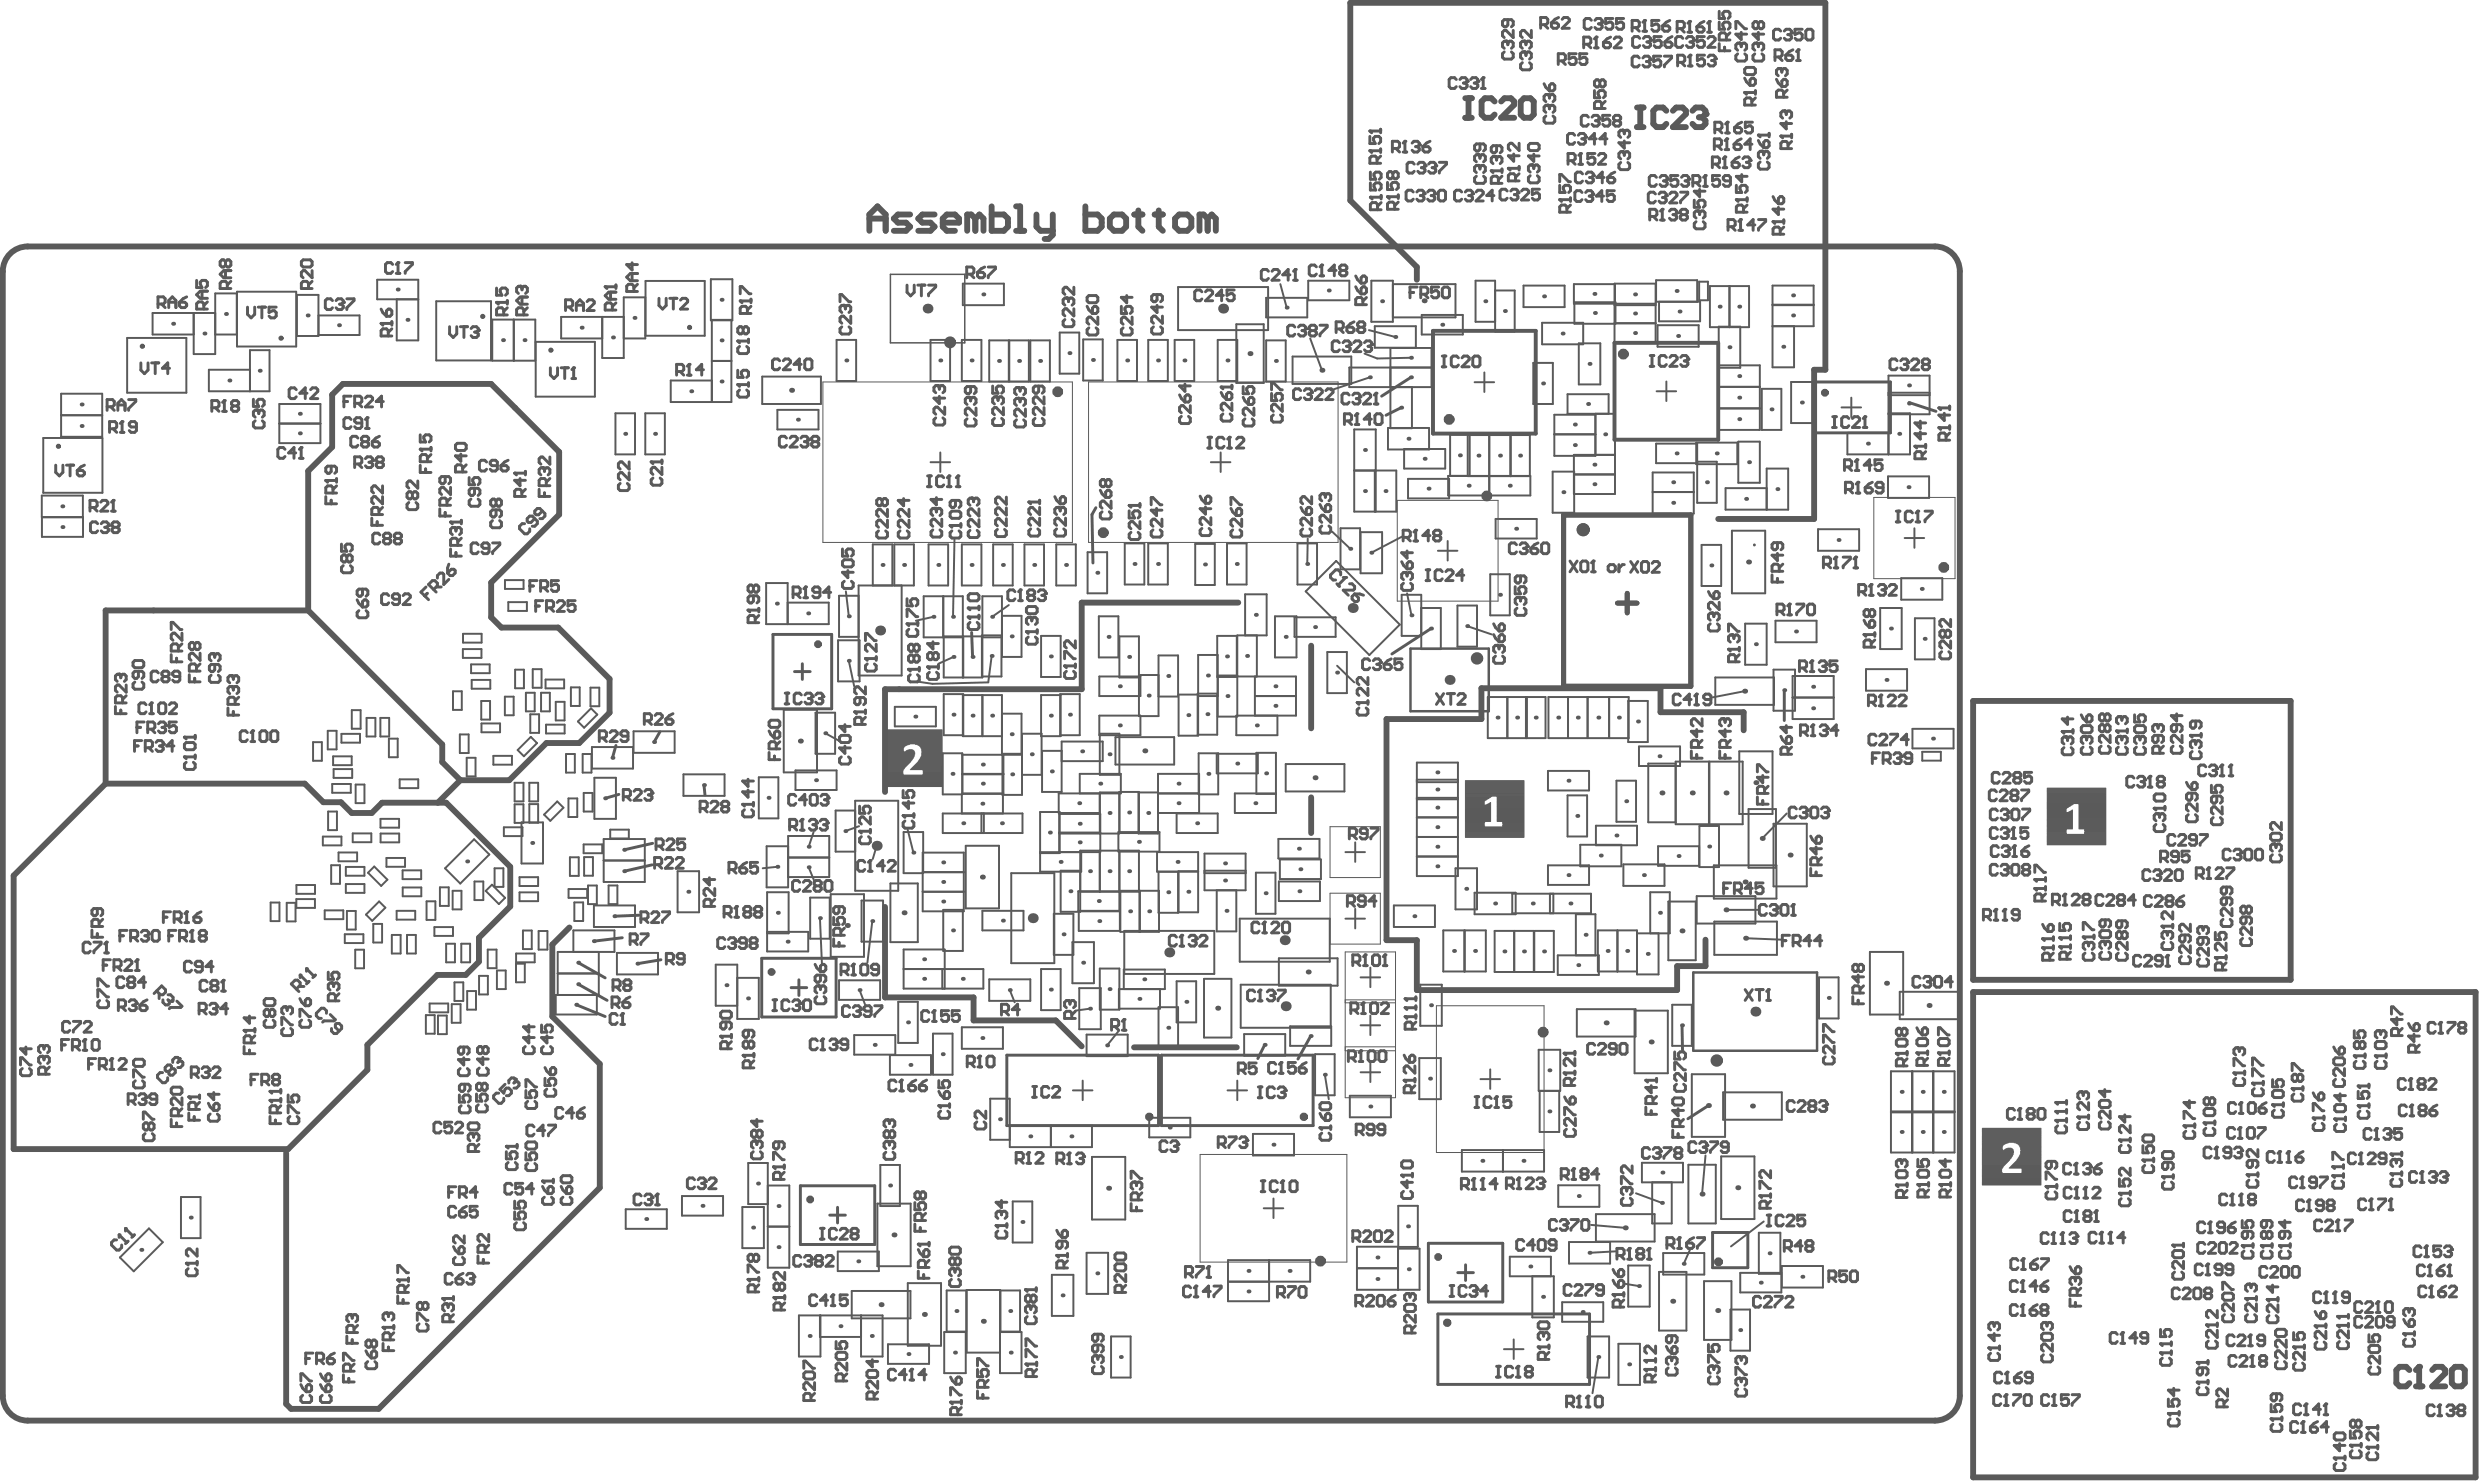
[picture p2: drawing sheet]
<svg xmlns="http://www.w3.org/2000/svg" width="422mm" height="252mm" viewBox="0 0 422 252" stroke-linecap="round" stroke-linejoin="round" font-family="sans-serif">
<g fill="none" stroke="#5a5a5a" stroke-width=".17">
<path d="M139.9 65h42.5v27.3h-42.5zM185.1 65h42.5v27.3h-42.5zM237.6 85.1h17.2v17.1h-17.2zM318.7 84.6h13.8v13.8h-13.8zM150.2 127.9h3.5M150.2 127.8h3.5M150.2 127.7h3.4M150.2 127.6h3.4M150.2 127.5h3.4M150.2 133.8h10M150.2 133.7h10M150.2 133.6h10"/>
<path d="M150.2 133.5h10M150.2 133.4h10M150.2 133.3h10M150.2 133.2h10M150.2 133.1h10M150.2 133h10M150.2 132.9h10M150.2 132.8h10M150.2 132.7h10M150.2 132.6h10M150.2 132.5h10M150.2 132.4h10"/>
<path d="M150.2 132.3h10M150.2 132.2h10M150.2 132.1h10M150.2 132h10M150.2 131.9h10M150.2 131.8h10M150.2 131.7h3.4M150.2 131.6h3.3M150.2 131.5h3.3M150.2 131.4h3.3M150.2 131.3h3.3M150.2 131.2h3.3"/>
<path d="M150.2 131.1h3.3M150.2 131h3.4M150.2 130.9h3.4M150.2 130.8h3.5M150.2 130.7h3.6M150.2 130.6h3.6M150.2 130.6h3.7M150.2 130.5h3.8M150.2 130.4h3.8M150.2 130.3h3.9M150.2 130.2h4M150.2 130.1h4.1"/>
<path d="M150.2 130.1h4.2M150.2 130h4.3M150.2 129.9h4.4M150.2 129.8h4.4M150.2 129.7h4.5M150.2 129.6h4.6M150.2 129.6h4.7M150.2 129.5h4.7M150.2 129.4h4.8M150.2 129.3h4.9M150.2 129.2h4.9M150.2 129.1h4.9"/>
<path d="M150.2 129h5M150.2 129h5.1M150.2 128.9h5.1M150.2 128.8h5.2M150.2 128.7h5.2M150.2 128.6h5.3M150.2 128.5h5.3M150.2 128.4h5.3M150.2 128.3h5.4M150.2 128.2h5.4M150.2 128h5.4M150.2 127.9h5.3"/>
<path d="M150.2 127.4h3.4M150.2 127.3h3.4M150.2 127.2h3.5M150.2 127.1h3.5M150.2 127h3.6M150.2 126.9h3.7M150.2 126.8h3.8M150.2 126.8h4M150.2 126.7h4.3M150.2 126.6h4.5M150.2 126.5h10M150.2 126.4h10"/>
<path d="M150.2 126.3h10M150.2 126.2h10M150.2 126.1h10M150.2 126h10M150.2 125.9h10M150.2 125.8h10M150.2 125.7h10M150.2 125.6h10M150.2 125.5h10M150.2 125.4h10M150.2 125.3h10M150.2 125.2h10"/>
<path d="M150.2 125.1h10M150.2 125h10M150.2 124.9h10M150.2 124.8h10M150.2 124.7h10M150.2 124.6h10M150.2 124.5h10M150.2 124.4h10M150.2 124.3h10M150.2 124.2h10M150.2 124.1h10M150.2 128.1h5.4"/>
<path d="M153.9 127.9h1.6M154 127.8h1.5M154.1 127.7h1.3M154.3 127.6h1M154.6 127.5h.5M154.8 130.9h5.4M154.9 130.8h5.3M155 130.7h5.2M155.1 130.6h5.1M155.2 130.5h5M155.3 130.4h4.9M155.4 130.3h4.8"/>
<path d="M155.5 130.2h4.7M155.6 130.1h4.6M155.7 130.1h4.5M155.7 126.6h4.5M155.7 130h4.5M155.8 129.9h4.4M155.9 129.8h4.3M156 129.7h4.2M156 126.7h4.2M156.1 129.6h4.1M156.2 129.6h4M156.2 129.5h4"/>
<path d="M156.2 126.8h4M156.2 129.4h4M156.3 129.3h3.9M156.3 129.2h3.9M156.3 126.8h3.9M156.4 129.1h3.8M156.4 126.9h3.8M156.5 129h3.7M156.5 127h3.7M156.6 128.9h3.6M156.6 128.8h3.6M156.6 127.2h3.6"/>
<path d="M156.6 127.1h3.6M156.7 128.7h3.5M156.7 128.6h3.5M156.7 127.4h3.5M156.7 127.3h3.5M156.8 127.8h3.4M156.8 127.7h3.4M156.8 127.6h3.4M156.8 127.5h3.4M156.8 128.5h3.4M156.8 128.4h3.4M156.8 128.3h3.4"/>
<path d="M156.8 128.2h3.4M156.8 128h3.4M156.8 127.4h3.4M156.8 128.1h3.4M156.8 127.9h3.4M156.9 131.7h3.3M156.9 131h3.3M157 131.7h3.2M157 131.6h3.2M157 131.5h3.2M157 131.4h3.2M157 131.3h3.2"/>
<path d="M157 131.2h3.2M157 131.1h3.2M249.2 138.2h4.3M249.2 138.1h4.3M249.2 138h4.3M249.2 137.9h4.3M249.2 137.8h4.3M249.2 135.5h4.5M249.2 135.6h4.3M249.2 135.7h4.2M249.2 135.7h4.1M249.2 135.8h4"/>
<path d="M249.2 135.9h3.8M249.2 136h3.6M249.2 136.1h3.5M249.2 136.2h3.4M249.2 136.3h3.3M249.2 136.3h3.2M249.2 136.4h3.2M249.2 136.5h3.2M249.2 136.6h3.2M249.2 136.7h3.2M249.2 136.8h3.2M249.2 136.9h3.3"/>
<path d="M249.2 137h4.3M249.2 137.1h4.3M249.2 137.2h4.3M249.2 137.3h4.3M249.2 137.4h4.3M249.2 137.5h4.3M249.2 137.6h4.3M249.2 137.7h4.3M249.2 138.3h4.3M249.2 138.4h4.3M249.2 138.5h4.3M249.2 138.6h4.3"/>
<path d="M249.2 138.7h4.3M249.2 138.8h4.3M249.2 138.9h4.3M249.2 139h4.3M249.2 139.1h4.3M249.2 139.2h4.3M249.2 139.3h4.3M249.2 139.4h4.3M249.2 139.5h4.3M249.2 139.6h4.3M249.2 139.7h4.3M249.2 139.8h3.3"/>
<path d="M249.2 139.9h3.3M249.2 140h3.2M249.2 135.4h10M249.2 135.3h10M249.2 135.2h10M249.2 135.1h10M249.2 135h10M249.2 134.9h10M249.2 134.7h10M249.2 134.6h10M249.2 134.5h10M249.2 134.4h10"/>
<path d="M249.2 134.3h10M249.2 134.2h10M249.2 134.1h10M249.2 133.8h10M249.2 133.7h10M249.2 133.6h10M249.2 133.5h10M249.2 133.4h10M249.2 133.3h10M249.2 133.2h10M249.2 133.1h10M249.2 133h10"/>
<path d="M249.2 132.9h10M249.2 132.8h10M249.2 134.8h10M249.2 133.9h10M249.2 134h10M252.6 136.9h.9M252.8 136.8h.7M253 136.8h.5M253.2 136.7h.3M253.3 136.6h.2M253.4 136.5h.1M254.5 135.5h4.7"/>
<path d="M254.6 138.2h4.6M254.6 138.1h4.6M254.6 138h4.6M254.6 137.9h4.6M254.6 137.8h4.6M254.6 135.6h4.6M254.6 135.7h4.6M254.6 135.8h4.6M254.6 135.9h4.6M254.6 136h4.6M254.6 136.1h4.6M254.6 136.2h4.6"/>
<path d="M254.6 136.3h4.6M254.6 136.4h4.6M254.6 136.5h4.6M254.6 136.6h4.6M254.6 136.7h4.6M254.6 136.8h4.6M254.6 136.9h4.6M254.6 137h4.6M254.6 137.1h4.6M254.6 137.2h4.6M254.6 137.3h4.6M254.6 137.4h4.6"/>
<path d="M254.6 137.5h4.6M254.6 137.6h4.6M254.6 137.7h4.6M254.6 138.3h4.6M254.6 138.4h4.6M254.6 138.5h4.6M254.6 138.6h4.6M254.6 138.7h4.6M254.6 138.8h4.6M254.6 138.9h4.6M254.6 139h4.6M254.6 139.1h4.6"/>
<path d="M254.6 139.2h4.6M254.6 139.3h4.6M254.6 139.4h4.6M254.6 139.5h4.6M254.6 139.6h4.6M254.6 139.7h4.6M255.5 139.8h3.7M255.5 139.9h3.7M255.5 140h3.7M348.1 138.2h3.3M348.1 138.1h3.3M348.1 138h3.3"/>
<path d="M348.1 137.9h3.3M348.1 137.8h3.3M348.1 135.5h10M348.1 135.6h10M348.1 135.7h10M348.1 135.8h10M348.1 135.9h10M348.1 136h10M348.1 136.1h10M348.1 136.2h10M348.1 136.3h10M348.1 136.4h10"/>
<path d="M348.1 136.5h10M348.1 136.6h10M348.1 136.7h10M348.1 136.8h4.5M348.1 136.8h4.4M348.1 136.9h4.3M348.1 137h4.1M348.1 137.1h4M348.1 137.2h3.9M348.1 137.3h3.7M348.1 137.3h3.6M348.1 137.4h3.4"/>
<path d="M348.1 137.5h3.3M348.1 137.6h3.3M348.1 137.7h3.3M348.1 138.3h4.4M348.1 138.4h4.4M348.1 138.5h4.4M348.1 138.6h4.4M348.1 138.7h4.4M348.1 138.8h4.4M348.1 138.9h4.4M348.1 139h4.4M348.1 139.1h4.4"/>
<path d="M348.1 139.2h4.4M348.1 139.3h4.4M348.1 139.4h4.4M348.1 139.5h4.4M348.1 139.6h4.4M348.1 139.7h4.4M348.1 139.8h4.4M348.1 139.9h4.4M348.1 140h4.4M348.1 135.4h10M348.1 135.3h10M348.1 135.2h10"/>
<path d="M348.1 135.1h10M348.1 135h10M348.1 134.9h10M348.1 134.7h10M348.1 134.6h10M348.1 134.5h10M348.1 134.4h10M348.1 134.3h10M348.1 134.2h10M348.1 134.1h10M348.1 134.8h10M351.5 138.2h1"/>
<path d="M351.8 138.1h.7M352 138h.5M352.1 137.9h.4M352.3 137.9h.2M352.4 137.8h.1M353.5 136.8h4.6M353.6 138.2h4.5M353.6 138.1h4.5M353.6 138h4.5M353.6 137.9h4.5M353.6 137.8h4.5M353.6 136.8h4.5"/>
<path d="M353.6 136.9h4.5M353.6 137h4.5M353.6 137.1h4.5M353.6 137.2h4.5M353.6 137.3h4.5M353.6 137.4h4.5M353.6 137.5h4.5M353.6 137.6h4.5M353.6 137.7h4.5M353.6 138.3h4.5M353.6 138.4h4.5M353.6 138.5h4.5"/>
<path d="M353.6 138.6h4.5M353.6 138.7h4.5M353.6 138.8h4.5M353.6 138.9h4.5M353.6 139h4.5M353.6 139.1h4.5M353.6 139.2h4.5M353.6 139.3h4.5M353.6 139.4h4.5M353.6 139.5h4.5M353.6 139.6h4.5M353.6 139.7h4.5"/>
<path d="M353.6 139.8h4.5M353.6 139.9h4.5M353.6 140h4.5M226.2 140.6h8.5v8.7h-8.5zM226.2 151.9h8.5v8.7h-8.5zM249.2 140.1h3.2M249.2 140.2h3.2M249.2 140.3h3.2M249.2 140.4h3.2M249.2 140.5h3.3M249.2 140.6h3.3M249.2 142.4h10"/>
<path d="M249.2 142.3h10M249.2 142.2h10M249.2 142.1h10M249.2 142h10M249.2 141.9h10M249.2 141.8h10M249.2 141.7h10M249.2 141.5h10M249.2 141.4h10M249.2 141.3h10M249.2 141.2h10M249.2 141.1h10"/>
<path d="M249.2 141h10M249.2 140.9h10M249.2 140.8h10M249.2 140.7h10M249.2 140.6h10M249.2 141.6h10M255.5 140.1h3.7M255.5 140.3h3.7M255.5 140.4h3.7M255.5 140.5h3.7M255.5 140.6h3.7M255.6 140.1h3.6"/>
<path d="M255.6 140.2h3.6M348.1 140.1h4.4M348.1 140.2h4.4M348.1 140.3h4.4M348.1 140.4h4.4M348.1 140.5h4.4M348.1 140.6h4.4M348.1 143.7h10M348.1 143.6h10M348.1 143.5h10M348.1 143.4h10M348.1 143.3h10"/>
<path d="M348.1 143.2h10M348.1 143.1h10M348.1 143h10M348.1 142.9h10M348.1 142.8h10M348.1 142.7h10M348.1 142.6h10M348.1 142.5h10M348.1 142.4h10M348.1 142.3h10M348.1 142.2h10M348.1 142.1h10"/>
<path d="M348.1 142h10M348.1 141.9h10M348.1 141.8h3.3M348.1 141.7h3.3M348.1 141.5h3.3M348.1 141.4h3.3M348.1 141.3h3.3M348.1 141.2h3.3M348.1 141.1h3.3M348.1 141h4.4M348.1 140.9h4.4M348.1 140.8h4.4"/>
<path d="M348.1 140.7h4.4M348.1 141.6h3.3M353.6 140.1h4.5M353.6 140.2h4.5M353.6 140.3h4.5M353.6 140.4h4.5M353.6 140.5h4.5M353.6 140.6h4.5M353.6 141h4.5M353.6 140.9h4.5M353.6 140.8h4.5M353.6 140.7h4.5"/>
<path d="M354.5 141.8h3.6M354.5 141.7h3.6M354.5 141.3h3.6M354.5 141.2h3.6M354.5 141.1h3.6M354.5 141.6h3.6M354.6 141.5h3.5M354.6 141.4h3.5M228.8 161.9h8.5v24.8h-8.5zM228.8 178.7h8.5M228.8 178.1h8.5M228.8 170.1h8.5"/>
<path d="M228.8 170.6h8.5M244.3 171.1h18.3v24.9h-18.3zM204.1 196.4h25v18.3h-25zM337.1 195.8h5.3M337.1 195.9h5.3M337.1 196h5.3M337.1 196.1h5.3M337.1 196.2h5.3M337.1 196.3h5.3M337.1 196.4h5.3M337.1 196.5h5.2M337.1 196.6h5.2"/>
<path d="M337.1 196.6h5.1M337.1 196.7h5.1M337.1 196.8h5M337.1 196.9h4.9M337.1 197h4.9M337.1 197.1h4.8M337.1 197.2h4.7M337.1 197.3h4.7M337.1 197.4h4.6M337.1 197.5h4.5M337.1 197.6h4.4M337.1 197.7h4.3"/>
<path d="M337.1 197.7h4.2M337.1 197.8h4.2M337.1 197.9h4.1M337.1 198h4M337.1 198.1h3.9M337.1 198.2h3.8M337.1 198.3h3.7M337.1 198.3h3.6M337.1 198.4h3.6M337.1 198.5h3.6M337.1 198.6h3.5M337.1 198.7h3.4"/>
<path d="M337.1 198.8h3.4M337.1 198.8h3.3M337.1 198.9h3.3M337.1 199h3.3M337.1 199.1h3.3M337.1 199.2h3.3M337.1 199.3h3.3M337.1 199.4h3.3M337.1 199.4h3.4M337.1 199.5h3.4M337.1 194.4h4.5M337.1 194.4h4.2"/>
<path d="M337.1 194.5h4M337.1 194.6h3.8M337.1 194.7h3.6M337.1 194.8h3.6M337.1 194.9h3.5M337.1 195h3.5M337.1 195h3.4M337.1 195.1h3.4M337.1 195.2h3.4M337.1 195.3h3.4M337.1 195.4h3.4M337.1 195.5h3.4"/>
<path d="M337.1 195.5h3.5M337.1 195.6h3.5M337.1 195.7h5.3M337.1 199.6h10M337.1 199.7h10M337.1 199.8h10M337.1 199.9h10M337.1 191.9h10M337.1 192h10M337.1 192.1h10M337.1 192.2h10M337.1 192.3h10"/>
<path d="M337.1 192.4h10M337.1 192.5h10M337.1 192.6h10M337.1 192.7h10M337.1 192.8h10M337.1 192.9h10M337.1 193h10M337.1 193.1h10M337.1 193.2h10M337.1 193.3h10M337.1 193.4h10M337.1 193.5h10"/>
<path d="M337.1 193.6h10M337.1 193.7h10M337.1 193.8h10M337.1 193.9h10M337.1 194h10M337.1 194.1h10M337.1 194.2h10M337.1 194.3h10M340.7 195.6h1.7M340.9 195.5h1.5M341 195.5h1.3M341.2 195.4h1"/>
<path d="M341.4 195.3h.6M341.7 198.7h5.4M341.8 198.6h5.3M341.8 198.5h5.3M341.9 198.4h5.2M342 198.3h5.1M342.1 198.3h5M342.2 198.2h4.9M342.3 198.1h4.8M342.4 198h4.7M342.4 197.9h4.7M342.5 197.8h4.6"/>
<path d="M342.5 194.4h4.6M342.6 197.7h4.5M342.7 197.7h4.4M342.8 197.6h4.3M342.9 197.5h4.2M342.9 194.4h4.2M342.9 197.4h4.2M343 197.2h4.1M343 197.3h4.1M343 194.5h4.1M343.1 197.2h4M343.2 197h3.9"/>
<path d="M343.2 197.1h3.9M343.2 194.6h3.9M343.3 196.9h3.8M343.3 194.7h3.8M343.4 196.7h3.7M343.4 196.8h3.7M343.4 194.8h3.7M343.5 196.6h3.6M343.5 194.9h3.6M343.5 195h3.6M343.5 196.4h3.6M343.5 196.5h3.6"/>
<path d="M343.5 195.1h3.6M343.6 195.8h3.5M343.6 195.9h3.5M343.6 196h3.5M343.6 196.1h3.5M343.6 196.2h3.5M343.6 196.3h3.5M343.6 195.2h3.5M343.6 195.3h3.5M343.6 195.4h3.5M343.6 195.5h3.5M343.7 195.6h3.4"/>
<path d="M343.7 195.7h3.4M343.8 198.8h3.3M343.8 199.5h3.3M343.9 198.8h3.2M343.9 198.9h3.2M343.9 199h3.2M343.9 199.1h3.2M343.9 199.2h3.2M343.9 199.3h3.2M343.9 199.4h3.2M337.1 200h10M337.1 200.1h10"/>
<path d="M337.1 200.2h10M337.1 200.3h10M337.1 200.4h10M337.1 200.5h10M337.1 200.6h10M337.1 200.7h10M337.1 200.8h10M337.1 200.9h10M337.1 201h10M337.1 201.1h10M337.1 201.2h10M337.1 201.3h10"/>
<path d="M337.1 201.4h10M337.1 201.5h10"/>
</g>
<g fill="none" stroke="#5a5a5a" stroke-width=".33">
<path d="M21.6 57.5h10.1v9.3h-10.1zM32.9 53.2v7h3.7v-10.3h3.7v7h-3.7M36.6 53.2h-10.6v3.7h6.9M40.3 49.6h10.1v9.3h-10.1zM50.5 50.2h3.7v6.9h-3.7zM54.2 53.7h6.9v3.3h-6.9M67.5 50.9v7h3.6v-10.3h-7v3.3h7M74.2 51.2h9.3v10.1h-9.3zM83.7 54.4h7.3v6.9h-7.3zM87.4 54.4v6.9M91.1 58.1h10.1v9.4h-10.1zM102.4 53.9v7h3.7v-10.3h3.6v7h-3.6"/>
<path d="M106.1 53.9h-10.7v3.7h7M109.8 47.8h10v9.3h-10zM120.9 47.5h3.6v7h-3.6zM142.3 57.8h3.3v7h-3.3zM158.2 57.8h3.4v7h-3.4zM163.6 57.8h3.3v7h-3.3zM163.7 48.2h7v3.7h-7zM168.2 57.9h3.4v7h-3.4zM171.6 57.9h3.4v7h-3.4zM175.2 57.9h3.3v7h-3.3zM180.2 56.6h3.3v7h-3.3zM184.2 57.7h3.3v7h-3.3z"/>
<path d="M190 57.8h3.4v7h-3.4zM195.3 57.8h3.3v7h-3.3zM199.8 57.8h3.3v7h-3.3zM200.3 48.8h15.4v7.3h-15.4zM207.1 57.8h3.3v7h-3.3zM210.2 55.1h4.7v10h-4.7zM215.3 57.9h3.4v7h-3.4zM215.3 50.7h7v3.3h-7zM217.7 48.3l1.1 4M222.5 47.7h7v3.4h-7zM222.8 57.6l2 5.4M232.8 56.1l4.5 1.2"/>
<path d="M233.2 47.7h3.7v7h-3.7zM233.8 55.5h7v3.6h-7zM236.9 48.3h10.6v5.7h-10.6M241.8 53.6h7v3.3h-7zM254.3 49.4h3.3v7h-3.3v-8.7h-3.4v7h3.4M259.1 48.6h7v3.6h-7zM262.3 54.9h6.9v3.7h-6.9zM267.7 51.4h7v3.7h-7zM268.5 58.4h3.7v7h-3.7zM274.6 48.2h7v10.1h-7zM274.6 51.9h7M274.6 55h7"/>
<path d="M274.6 51.7v-3.4h-6.9v3.4h13.9M281.9 55.3h7v3.7h-7zM282.1 51.3v3.4h7v-3.4h-7.5v-3.6h7v3.6M289 47.9h1.5v3.2h-1.5zM290.8 48.7h6.6v6.9h-6.6zM294.1 48.7v6.9M301.4 55.5h7v-6.9h-7v13.9h3.7v-7M301.4 51.8h7M301.4 51.9h7M7.4 74.5h10v9.3h-10zM10.4 67h7v7.3h-7zM10.4 70.6h7"/>
<path d="M42.5 62.9h-7v3.6h10.3v-6.9h-3.3v6.9M47.5 68.7h7v6.7h-7zM47.5 72h7M104.7 70.3h3.3v7h-3.3zM109.7 70.3h3.4v7h-3.4zM121.1 64.7h-7v3.7h10.3v-14h-3.3v14M121.1 61.4h3.3M129.6 64.1h10v4.6h-10zM132.2 69.7h7v3.3h-7zM158.2 78.6h3.4M159.9 77v3.3M205.9 78.6h3.3"/>
<path d="M207.6 77v3.3M219.8 60.6h10v4.7h-10zM232 60.1l2.2 .9 5.8-.2M233 64.2l-6.7 2.2M236 72.8h7v3.7h-7zM238.8 76.4h7v3.3h-7zM243.4 62.5h-13.9v3.3h13.9v-6.6h-6.9v13.6h3.6v-7M249.6 74h10.6v7h-10.6zM250.8 65h3.3M252.4 63.3v3.4M253.3 74v10.3M256.8 74v7"/>
<path d="M256.9 74v7M260.8 61.7h3.3v7h-3.3zM264.3 73.9h7M271.3 70.4v7.1h-7v-7h7M273.6 70.4v-3.4h-7v3.4h8v13.6h-6.9v-6.6h6.9M281.7 66.5h3.3M283.4 64.9v3.3M288.5 75.3h6.9v3.6h-6.9zM288.6 78.5h3.4v7h-3.4v-10h-7v3.3h7M292.3 62.1h7v11h-7v-17.5h3.6v7h-3.6M292.3 69.5h7M292.3 65.8h7"/>
<path d="M295.6 75.1h3.7v7h-3.7zM299.6 66.1h3.3v7h-3.3zM304.6 65h3.7v7h-3.7zM313.2 69.3h3.3M314.8 67.6v3.4M321.2 70.5h6.9v-6.6h-6.9v13.4M321.2 70.3h3.6v7h-10.6v-3.7h7M321.2 66.8h6.9M321.2 67.2h6.9M7.1 88v3.3h7v-7h-7v3.7h7M85.9 98.7h3.1v1.5h-3.1zM148.4 99.6v-7h3.4v7"/>
<path d="M152.1 99.6v-7h3.3v7h-9.4v15.3h7.3v-15.3M157.9 92.6h3.3v7h-3.3zM162.3 91.6l-.2 13.3M163.6 92.6h3.3v7h-3.3zM168.9 92.6h3.3v7h-3.3zM174.2 92.6h3.3v7h-3.3zM179.6 92.6h3.4v7h-3.4zM185 93.9h3.3v7h-3.3zM191.3 92.4h3.3v7h-3.3zM195.3 92.4h3.3v7h-3.3zM203.3 92.5h3.3v7h-3.3zM208.7 92.4h3.3v7h-3.3z"/>
<path d="M220.6 92.4h3.4v7h-3.4zM222.4 91.6l-.1 4.3M226.6 90.4l3 2.9M228 89.8h3.3v7h-3.3zM230.3 80h7.2v7h-7.2v-14h3.7v14M231.4 90.5h3.6v7h-3.6zM233.8 80v7M238.5 91.3l-5.3 2.7M239.5 81.4h6.9v3.4h-6.9zM244.5 93.7h3.4M246.2 92v3.3M246.3 80.9h14v3.4h-14z"/>
<path d="M246.6 80.9v-6.9h3.3v6.9M253.4 97.7h3.4v7h-3.4zM254.3 88.3h7v3.3h-7zM264 80.2h3.7v7h-3.7zM267.7 80.7h6.9M281.1 80.4h6.9v7h-6.9zM281.1 83.7h6.9M289.4 92.7h3.3v7h-3.3zM294.5 90.3h5.7v10.6h-5.7zM300.4 83h-6.9v3.7h10.6v-7h-3.7v7M309.2 90h7v3.7h-7zM321.1 81h7v3.7h-7z"/>
<path d="M323.3 98.3h7v3.7h-7zM323.9 91.5h3.3M325.6 89.8v3.4M77 117.6h1.5v3.1h-1.5zM78.7 110.4h3.2v1.5h-3.2zM78.7 107.8h3.2v1.5h-3.2zM80.1 113h3.2v1.5h-3.2zM80.2 115.6h3.2v1.5h-3.2zM81.8 119.2h1.5v3.2h-1.5zM85.9 118.5h1.5v3.2h-1.5zM86.4 102.4h3.2v1.5h-3.2zM87.6 113.9h1.5v3.2h-1.5z"/>
<path d="M89.4 117.8h1.5v3.2h-1.5zM90.6 113.8h1.5v3.2h-1.5zM92 117.8h1.5v3.2h-1.5zM92.8 115.6h3.1v1.5h-3.1zM94.5 119.4h1.5v3.1h-1.5zM97.1 116.9h1.5v3.2h-1.5zM100.4 117h1.5v3.1h-1.5zM133.9 102.5h7v3.7h-10.6v-7h3.6v7M142.5 108.9h3.7v7h-3.7zM143.9 100.6l.5 4.2M144.4 112.4l.9 4.3M146 101.3h-3.3v7h3.3"/>
<path d="M158.7 104.9l-3 .7M160.4 101.4v7M160.5 118.1h3.3v6.9h-3.3zM162.2 111.7l-2.6 1.2M163.7 108.4h-6.6v-7h6.6v13.8M163.8 108.2v7M167 108.1h3.3v7h-3.3zM167.1 108.4h3.3M167.1 118.2v7M168.6 111.6l-.5 4.5-9.5 .2-2.3-.3M170.4 104.7h3.3v7h-3.3v-10.3h-3.3v13.8h-6.6v-7h6.6M171.6 102.9l-2.9 2"/>
<path d="M177 108.2h3.4v6.9h-3.4zM177 118.2h3.4v7h-3.4zM180.3 118.1h3.3v6.9h-3.3zM186.9 104.8h3.3v7h-3.3zM187 115.1h6.9v3.3h-6.9zM193.7 115.2h-3.3v-7h3.3v13.6h3.3v-10.3h3.3v7h-3.3M193.7 114.8h3.3M203.7 118h3.3v7h-3.3zM203.8 118.4h3.3M207 108.2h3.3v6.9h-3.3zM207.1 114.9h3.3M210.4 115.1h10v6.6h-10.2v3.3h7v-3.3"/>
<path d="M211.7 108.1v-7h3.7v7h-5v13.8h-3.3v-10.5h-3.3v13.7h-3.4v-7h3.4M213.4 115.1v6.6M213.4 118.4h7M213.7 108.1v7M216.8 104.8h3.7v7h-3.7zM220.1 105h7v3.3h-7zM222 100.6l5.2-5.2 10.9 10.8-5.2 5.2zM225.7 110.9h3.4v7h-3.4zM227.4 113.2l2.9 2.9M239.3 100.9l.7 3.8M241.7 103.4h3.3v7h-3.3v-9.2h-3.3v7h3.3M247.9 103h3.3v7h-3.3z"/>
<path d="M249.5 106.5l4.2 1.4M253 118.6h9.8v6.9h-9.8zM256.3 118.6v6.9M259.5 118.6v6.9M259.7 118.6v6.9M263.3 118.6h13.7v6.9h-13.7zM266.7 118.6v6.9M270 118.6v6.9M273.6 118.6v6.9M276.9 119.2h3.3v7h-3.3zM291.7 115.2h10v4.7h-10zM296.7 117.6l-5.6 1"/>
<path d="M296.8 106.1h3.6v7h-3.6zM301.6 113.9h3.7v7h-3.7zM301.9 105.6h7v3.6h-7zM304.9 115h6.9v7.3h-6.9zM304.9 118.6h6.9M317.3 113.8h7v3.7h-7zM319.7 103.4h3.7v7h-3.7zM325.7 105.2h3.3v6.9h-3.3zM53.2 126.2h1.5v3.2h-1.5zM55.7 124.3h1.5v3.2h-1.5zM55.8 138h1.5v3.2h-1.5zM56.5 133.3h3.2v1.5h-3.2z"/>
<path d="M56.6 128.6h3.2v1.5h-3.2zM56.7 130.8h3.2v1.5h-3.2zM58.1 124.8h3.1v1.5h-3.1zM59.8 120.8h1.5v3.1h-1.5zM60.5 133.4h1.5v3.2h-1.5zM62.3 122.1h1.5v3.2h-1.5zM64.7 122.1h1.5v3.2h-1.5zM64.7 139.3h3.2v1.5h-3.2zM66.1 125.6h1.5v3.2h-1.5zM68 132.6h3.1v1.5h-3.1zM78.2 124.9h1.5v3.2h-1.5zM79.4 128.9h1.5v3.2h-1.5z"/>
<path d="M81.9 123h3.1v1.5h-3.1zM83.9 128.6h3.2v1.5h-3.2zM87.5 136.8h1.5v3.2h-1.5zM87.5 133.1h1.5v3.2h-1.5zM88.7 139.9h3.6v7h-3.6zM90 133.1h1.5v3.2h-1.5zM90 136.8h1.5v3.1h-1.5zM90.2 121.5h1.5v3.2h-1.5zM90.3 125.3l1 1.1-2.2 2.2-1.1-1zM92.9 123.3h3.1v1.5h-3.1zM94.8 136.3l1 1.1-2.2 2.2-1.1-1zM96.3 128.2h1.5v3.2h-1.5z"/>
<path d="M96.7 135.8h1.5v3.2h-1.5zM99.1 128.2h1.5v3.2h-1.5zM99.3 134.9h1.5v3.1h-1.5zM100.5 120.5l1.1 1-2.3 2.3-1-1.1zM100.7 127.1h7v3.6h-7zM101.1 132.3h3.6v7h-3.6zM107.7 124.4h7v3.6h-7zM116.2 131.7h7v3.7h-7zM129 132.2h3.4v7h-3.4zM133.3 120.7h5.6v10.7h-5.6zM135.3 131h7v3.4h-7zM138.7 121.2h3.3v7h-3.3z"/>
<path d="M140.4 124.7l2.5 1.4M145.4 136.2h7.4v15.3h-7.4zM145.4 137.9h-3.3v7h3.3M152.2 120.2h7v3.3h-7zM160.3 128.1h3.4v7h-3.4zM160.3 138.4h13.6v3.3h-13.6zM163.6 138.4v-3.4h7v3.4M163.7 131.6h6.9M163.7 131.7h6.9M166.9 138.4v3.3M167.3 138.4v3.3M170.4 125.2h-6.7v-7h6.7v10.2"/>
<path d="M170.4 121.4h3.3v7h-10M170.6 128.4v6.5h-6.9M173.8 128.2h-3.3v7h3.3v-10.4h3.3v7h-3.3M180.5 127.7h-3.3v7h3.3v-8.6h7v3.4h-7M183.6 134.9v-3.3h7v3.3h-10.6v3.4h7M187 121.7h6.9v3.3h-6.9zM187 124.8h3.4v7h-3.4zM189.7 125.4h10v4.6h-10zM190.4 134.8h-3.4v7M196.9 134.8h-3.3v7h3.3v-10.2h7v6.7h-7M196.9 134.9h7M200.1 138.4h7v3.3h-7z"/>
<path d="M203.8 128.1h3.4v7h-3.4zM206.9 128.2h7v3.3h-7zM217 134.9h-7v3.4h7v-10.3h-3.3v7h3.3M218.7 130h9.9v4.6h-9.9zM241 129.7h6.9v19.3h-6.9zM241 139h6.9M241 135.7h6.9M241 135.9h6.9M241 132.6h6.9M241 133h6.9M263.2 131.1h7v3.3h-7zM266.6 135.3h3.3v7h-3.3z"/>
<path d="M274.9 132.8h3.3v7h-3.3zM278.7 127h7v3.3h-7zM285 129.5h5.6v10.7h-5.6zM285 129.9h-4.7v10h4.7M290.7 129.5h5.7v10.7h-5.7zM295.8 127.8h5.6v10.6h-5.6zM297.4 137.6h4.6v10h-4.6zM303.9 138.4l-4.2 4.2M325.2 124h7v3.3h-7zM326.9 127.9h3.2v1.5h-3.2zM46 153.5h1.5v3.2h-1.5zM48.8 153.6h1.5v3.1h-1.5z"/>
<path d="M50.4 152.9h3.2v1.5h-3.2zM50.4 150.5h3.2v1.5h-3.2zM54.9 142.3h3.2v1.5h-3.2zM55.2 154.8h3.2v1.5h-3.2zM56.3 147.2h1.5v3.1h-1.5zM57.6 145h3.1v1.5h-3.1zM58.6 158.9h3.2v1.5h-3.2zM58.8 147.5h3.2v1.4h-3.2zM58.8 150.4h3.2v1.5h-3.2zM59 154.9h1.5v3.2h-1.5zM60 141.8h3.1v1.4h-3.1zM63.5 157.1h1.5v3.2h-1.5z"/>
<path d="M63.6 147.4l2.3 2.2-1.1 1.1-2.2-2.3zM64.5 153.3l1 1.1-2.2 2.2-1.1-1zM64.7 141.8h3.2v1.5h-3.2zM65.7 145.9h3.2v1.5h-3.2zM66.6 159h1.5v3.2h-1.5zM67.5 154.9h3.1v1.5h-3.1zM68.5 148h3.1v1.5h-3.1zM68.5 150.9h3.1v1.5h-3.1zM69.2 159h1.5v3.2h-1.5zM72.5 153.3h1.5v3.2h-1.5zM73.9 157.7h3.1v1.5h-3.1zM74.8 150.9h1.5v3.2h-1.5z"/>
<path d="M77 151.5h1.5v3.2h-1.5zM80.6 142.7l2.6 2.6-4.9 5-2.6-2.6zM80.7 149.9h1.5v3.2h-1.5zM82.6 151.5l1.1-1 2.2 2.2-1.1 1.1zM84.1 147.7h1.5v3.1h-1.5zM85.7 140.7h3.2v1.5h-3.2zM88.4 149.2h3.1v1.5h-3.1zM88.4 151.8h3.1v1.5h-3.1zM88.9 158.3h1.5v3.1h-1.5zM91.6 158.4h1.5v3.1h-1.5zM96.7 151.2h3.2v1.5h-3.2zM96.9 145.8h1.5v3.2h-1.5z"/>
<path d="M97.7 153.5h1.5v3.1h-1.5zM99.3 143.6h3.1v1.5h-3.1zM99.3 145.8h1.5v3.1h-1.5zM100 150.6h1.5v3.2h-1.5zM101 154h7v3.7h-7zM102.7 142.7h7v7.3h-7zM102.7 146.4h7M102.7 146.3h7M103.5 150.6h1.5v3.2h-1.5zM103.8 141.1h3.1v1.5h-3.1zM115.2 148.2h3.7v7h-3.7zM130.5 158.5h6.9v3.3h-6.9v-10h3.6v6.9h-3.6"/>
<path d="M132.2 147.4l-2.5 .3M134 143.9h-3.6v7h3.6v-8.7h7v7h-7M134 145.8h7M137.5 147.5l.9 2.3M137.8 152.7h3.3v7h-3.3zM138.4 141.5l-.9 2.5M139.4 156.2l.4 7.6M141.3 152.1h5.6v10.6h-5.6zM146.1 140.5l-2.3 .9M146.5 153.2h3.7v7h-3.7zM148.3 156.7l-.8 7M149.1 143.9l-.7 2.2"/>
<path d="M151.4 150.3h4.7v9.9h-4.7zM153.7 141.5h3.3v7h-3.3zM154.3 141l1 4M156.9 151.7h7M156.9 145h7v10h-7zM156.9 148.3h7M160.4 154.8h3.3v6.9h-3.3zM164.2 143.9h5.7v10.6h-5.7zM167.1 154.9h7v3.3h-7zM172 148.5h7.3v15.3h-7.3zM176.9 144.9h10.2v-6.5h-7v6.5M179.2 155.4h3.3v7h-3.3z"/>
<path d="M180.1 141.6h7M183.5 155h6.9v3.3h-6.9zM183.7 148.1h-3.3v7h3.3v-10.4h10v7h-10M183.9 144.9v3.4h-7v-10.2h3.3v7h-3.3M187 144.7v7M190.2 141.5h7v3.4h-7zM190.4 141.7h3.3v-7h-3.3v7.1h-10.3M190.4 144.7v10.2h-7v-3.3h7M190.5 151.5h6.6v7h-6.6zM191.2 158.3h15.3v7.4h-15.3zM193.8 151.5v7M193.9 151.5v7"/>
<path d="M197 148.3v7h3.3v-7M203.8 148.2h-3.4v7h3.4v-10.3h-7v3.4h7M204.8 145.2h7v6.2h-7zM204.8 148.1h7M204.8 148.5h7M206.9 151.4v7h3.3v-7M210.8 156.3h15.3v7.3h-15.3zM213.6 148.4h3.3v7h-3.3zM217.4 142.7h7v3.3h-7zM217.5 149.9h7v3.4h-7zM217.7 146.2h6.9v3.3h-6.9zM228.8 156.3h3.3"/>
<path d="M228.8 144.9h3.3M230.5 143.3v3.3M230.5 154.6v3.3M237 154h7v3.7h-7zM241 145.7h6.9M241 142.4h6.9M245.4 158.2h7.3v7h-7.3zM247.5 147.7h3.7v7h-3.7zM249 158.2v7M249.1 158.2v7M250.8 151.8h7v3.7h-7zM254.2 158.3h6.6v7h-6.6z"/>
<path d="M257.2 152h13.4v3.3h-13.4zM257.5 158.3v7M260.9 158.3h3.3v7h-3.3zM263.2 147.2h7v3.3h-7zM263.6 152v3.3M264.2 152v3.3M268.7 143.7h7v3.6h-7zM271.4 140.4h7v3.4h-7zM275.1 158.2v7M276.1 147h7v3.7h-7zM278.4 158.7h5.6v-6.9h-3.4v6.9M282 143.9h7v3.4h-7z"/>
<path d="M282.1 158.7v7h-3.7v-7.5h-6.7v7h6.7M283.7 153.3h4.7v10h-4.7zM288.5 152.4h10v4.7h-10zM289 140.5h3.3v7h-3.3zM291.5 147.2h10.6v5.6h-10.6zM291.5 156.8h10.7v5.6h-10.7zM293.5 154.8h5.4M296.9 159.6l6.2 .2M301.6 140.1h5.7v10.7h-5.7zM60.4 161.5h1.5v3.2h-1.5zM72.4 172.7h1.5v3.1h-1.5zM73.1 170.7h3.1v1.5h-3.1z"/>
<path d="M74.5 172.7h1.5v3.2h-1.5zM75.9 160.5h1.5v3.2h-1.5zM76.8 170.8h1.5v3.2h-1.5zM77.3 167.1h1.5v3.1h-1.5zM78.4 160.5h1.5v3.2h-1.5zM79.5 168.6h1.4v3.1h-1.4zM81.5 166h1.5v3.1h-1.5zM82.9 161.5h1.5v3.2h-1.5zM84.5 165.1h1.5v3.1h-1.5zM87.8 163.9h1.4v3.2h-1.4zM87.8 162.2h3.1v1.5h-3.1zM94.8 165.6h7"/>
<path d="M97.5 161.9v-3.7h7v3.7h-9.7v7.3M101.8 161.9v7.3h-7.3v3.4h7v-3.4M104.9 162.1h7v3.6h-7zM125.4 166.3h3.6v7h-3.6v-9.2h-3.7v7h3.7M142.7 166.7h7v3.4h-7zM145.3 176.1h7v3.3h-7zM146.2 168.4l.9 2.4M151.3 179.5h7v3.3h-7zM152.8 170.4h3.3v7h-3.3zM153.7 164.8h13.5v3.3h-13.5v-6.6h7v6.6M158.7 175.8h3.3v7h-3.3zM160.2 164.8v3.3"/>
<path d="M163.6 174.7h7v3.7h-7zM168.2 166.6h7v3.6h-7zM171.7 168.4l.9 2.1M177 164.8h3.4v7h-3.4zM182.4 160.2h3.6v7h-3.6zM183.5 168.1h3.7v7h-3.7zM184.8 176h7v3.6h-7zM185.4 171.6l-2.5 .3M187 164.7h3.4v7h-3.4zM190.3 175.3l-2 2.5M191.1 168.2v-3.3h7v3.3h-7.8v3.4h7v-3.4M197 171.3h3.3v7h-3.3z"/>
<path d="M200.1 166.9h3.3v7h-3.3zM204.8 166.5h4.6v10h-4.6zM211 167.5h15.3v7.3h-15.3zM211.6 175.9h7v3.6h-7zM217.5 163h10v4.7h-10zM219.4 174.6h7v3.3h-7zM223.6 179.3h3.4v7h-3.4zM231.4 166.2h3.3M231.4 174.4h3.3M233 164.6v3.3M233 172.7v3.4M241.4 180h3.6v7h-3.6z"/>
<path d="M241.5 167.5h3.7v7h-3.7zM261.7 178.6h3.6v6.9h-3.6zM264.9 162.5h7v3.3h-7zM268 162.5v-7h3.3v7M268.2 171.6h9.9v4.7h-9.9zM278 171.9h5.6v10.6h-5.6zM284.4 170.9h3.3v7h-3.3zM309.3 166.2h3.4v7h-3.4zM318 161.9h5.7v10.7h-5.7zM323.1 168.7h10v4.6h-10zM149.7 198.1h3.3v7h-3.3zM171.7 191.4h14v3.7h-14v-8.2h-3.3v7h3.3"/>
<path d="M178.7 191.4v3.7M182.5 185.5h3.3M184.1 183.8v3.3M185.7 196.8h5.7v10.6h-5.7zM195.4 190.1h7v3.3h-7zM208.8 185.5h3.3M210.4 183.8v3.3M213.1 192.9h7v3.6h-7zM225.3 182.8l.7 4.2M229.6 186.4h6.9v3.6h-6.9zM231.4 182.4h3.3M233 180.7v3.3"/>
<path d="M248.6 195.6h14v3.7h-14zM251.8 183.5h3.3M253.4 181.9v3.3M255.6 195.6v3.7M261.8 185.5v7h3.4v-7M279.2 197.8h7v3.3h-7zM287.1 198.1h4.7v10h-4.7zM287.7 182.7h5.7v10.7h-5.7zM290 196.5l-.5 6.6M292.7 196.7h5.7v10.6h-5.7zM293 185.8h10v4.7h-10zM321.6 182.2h10.8v13.8h-10.8z"/>
<path d="M321.6 189.2h10.8M321.6 189h10.8M325.2 182.2v13.8M328.7 182.2v13.8M328.8 182.2v13.8M25.3 208.9l2.4 2.4-5 4.9-2.3-2.3zM30.8 203.6h3.3v7h-3.3zM106.4 205.7h7v3.3h-7zM116 203.4h7v3.4h-7zM126.2 205.3h3.7v7h-3.7zM130.6 201.6h3.6v14h-3.6v-17.8h-3.4v7h3.4M130.6 208.6h3.6"/>
<path d="M142.5 212.9h7v3.3h-7zM144.8 219.6h10v4.6h-10zM149.2 204.7h5.7v10.7h-5.7zM154.4 218.2h5.6v10.7h-5.6zM161 219.5h3.3v7h-3.3zM170.1 219.5h3.4v7h-3.4zM172.2 204.3h3.4v7h-3.4zM178.9 216.8h3.6v7h-3.6zM184.8 213.1h3.6v7h-3.6zM214.9 205.5h3.3M215.8 214.3v7h-7v-7h14v3.7h-14M216.6 203.8v3.4"/>
<path d="M230.8 215.7h7M237.8 212v7.4M237.8 212.1v-7h3.3v7l-10.3-.1v7.4h10.6v-7h-3.6M260.6 217.1v7h3.6v-7h-7.4v-3.4h6.9v3.4M265 201.6h7v3.7h-7zM266.8 211.3h7v3.6h-7zM270.6 208.3l5.8 .5M271.4 206.5h10v4.7h-10zM274.8 212.8l-4.5 .3M276.1 218.3l2.6 .4M276.9 215.2h3.7v7h-3.7zM278.2 203l4.4 1.6"/>
<path d="M281 201.1v7h3.3v-7M282.1 216.3h4.7v10h-4.7zM282.8 213.1h7v3.7h-7zM287.5 212.4l-1.2 2.6M289.8 217.9h4.7v10h-4.7zM295.9 216.5h7v3.3h-7zM299.1 209.7h3.7v7h-3.7zM299.9 207.8l-5.5 4.2M303 215.3h7v3.7h-7zM139.4 223.7v3.7h7M139.5 223.7v7h-3.6v-7h14.2v7h-3.7v-7M151 228.6h7v3.4h-7z"/>
<path d="M160.6 226.6h3.6v7h-3.6zM170.1 226.6h3.6v7h-3.6v-14.2h-5.7v10.7h5.7M188.9 227.3h3.4v7h-3.4zM255.8 229.5h3.3M257.4 227.8v3.3M265.7 221.5h7v3.3h-7zM270 227.3h3.6v7h-3.6zM271.8 230.8l-1 6.2M275.2 228.6h3.7v6.9h-3.7zM294.3 222.7h3.3v7h-3.3z"/>
</g>
<g fill="none" stroke="#5a5a5a" stroke-width="1">
<path d="M.5 46.1v191.3M4.7 41.9h324.4M241 47.6v-2.2l-11.4-11.3v-33.6h80.8v62.4h-1.9v25.4h-16.3M333.3 46.1v191.3M52.4 103.8v-23.7l4.1-4.1v-8.9l1.8-1.8h25.2l11.6 11.6v10.6l-11.6 11.6v5.9l1.8 1.7h9.6l8.8 8.8v5.7l-5.2 5.2h-5.6l-6.3 6.3h-8.3M52.4 103.8l22.8 22.8v3l3.1 3.1M52.4 103.8h-34.4v29.5M210.6 102.5h-26.6v14.7h-33.5v17.5M223 109.8v14.1M335.6 119.2h54v47.5h-54zM18 133.3h33.8l3.2 3.1h3l1.8 1.9h3.4l1.8-1.8h10.9l10.9 10.9v6.8l-5.4 5.3v4.1l-2.2 2.2h-4.8l-11.9 11.9v4.3l-13.5 13.4h-46.7v-46.5zM78.3 132.7l-3.8 3.8"/>
<path d="M223 135.6v6.1M296.5 124.2v-3.1h-14.1v-4h-30.5v5.2h-16.1v37.6h5.2v8.5h44.2v-4.1h4.8v-4.5M96.8 157.7l-2.9 3v12.2l8.1 8.1v21l-37.6 37.6h-14.9l-.8-.8v-42.7M150.5 154.3v15.3h15.1v4h13.9l4.5 4.4M192.9 178.1h17.4M335.6 168.7h85.4v82.6h-85.4zM4.7 241.6h324.4"/>
</g>
<g fill="none" stroke="#5a5a5a" stroke-width=".5">
<path d="M238.3 69.3l-2.6 1.3M240 64.2l-5 3.2M308.4 65h13.1v8.6h-13.1zM324.7 68.5l4.5 1.5M186.4 86.4l-.7 1.1 .2 8.3M298.4 92.7h.1M131.5 107.9h9.9v12.7h-9.9zM135.1 114.2h2.7M136.4 112.9v2.7M165.2 107.6l.2 4.1M243.4 106.9l-6.7 4.3M303.4 117.4v5.2"/>
<path d="M104.7 126.8l-.5 2.1M105.2 135.1l-2.3 .7M112.2 124.5l-1 1.7M119.7 133.5l.2 1.7M105.8 159.5l-4.8 .6M108.7 155.7l-4.2 .1M110.9 147.1l-4.7 1.1M111 143.4l-4.8 1.1M98 170.9l4.9 2M98.3 163.7l4.6 2.6M98.3 167.4l4.9 2.7M112.4 163.2l-4 .7"/>
<path d="M129.5 163h12.7v10h-12.7zM134.5 168h2.7M135.9 166.7v2.6M171.2 179.5h25.8v11.9h-25.8zM197.5 179.5h25.8v11.9h-25.8zM215.1 177.7l-1.2 2.3M222.9 176.2l-2.2 3.9M286 174.4l.1 4.2M396.9 178.1l.3 .6 .6 .6M397.2 179.9h1.2l.3 .3v.6l-.3 .3h-1.2l-.3-.3v-.6zM398.1 178.1h.3l.3 .3v.6l-.3 .3h-.6v-.9zM290.5 188l-3.5 2.3"/>
<path d="M389.8 185.2h1.8M390.1 186.1l-.3 .3v.6l.3 .3h1.2l.3-.3v-.6l-.3-.3M391.6 184.8v.7M397.2 183.6l-.3 .3v.6l.3 .3h1.2l.3-.3v-.6l-.3-.3M398.7 181.7v1.3l-1.2-1.3h-.3l-.3 .3v.7l.3 .3M136.1 201.7h12.7v10h-12.7zM141.1 206.7h2.7M142.4 205.3v2.7M242.9 211.5h12.7v10h-12.7zM247.9 216.5h2.7M249.2 215.1v2.7M291.2 209.6h6v6h-6z"/>
<path d="M244.5 223.5h25.8v12h-25.8z"/>
</g>
<path d="M265.9 87.6h21.6v29.1h-21.6zM275.1 102.6h3.3M276.7 100.9v3.3" fill="none" stroke="#5a5a5a" stroke-width=".85"/>
<path d="M243.7 56.3h17.5v17.4h-17.5zM274.6 58.3h17.6v16.5h-17.6z" fill="none" stroke="#5a5a5a" stroke-width=".67"/>
<path d="M239.9 110.3h13.3v10.7h-13.3zM288 165.4h21v13.3h-21z" fill="none" stroke="#5a5a5a" stroke-width=".42"/>
<path d="M151.4 46.7h12.7v11.6h-12.7z" fill="none" stroke="#5a5a5a" stroke-width=".25"/>
<circle cx="389.8" cy="185.2" r=".25" fill="#5a5a5a"/>
<path d="M389.8 185.2l.3 .3M389.8 182.1v-1.2h.3l1.2 1.2h.3M390.7 183l-.3-.3h-.3l-.3 .3v.6l.3 .3h.3l.3-.3M390.7 183l.3-.3h.3l.3 .3v.6l-.3 .3h-.3l-.3-.3M390.7 183v.6M384.6 211.9h1.8M384.9 212.8l-.3 .3v.6l.3 .3h1.2l.3-.3v-.6l-.3-.3M386.4 211.6v.6" fill="none" stroke="#5a5a5a" stroke-width=".5"/>
<circle cx="384.6" cy="211.9" r=".25" fill="#5a5a5a"/>
<path d="M383.1 184.2h1.8M383.4 185.2l-.3 .3v.6l.3 .3h1.2l.3-.3v-.6l-.3-.3M384.9 183.9v.6M384.6 211.9l.3 .3M385.5 209.7l-.3-.3h-.3l-.3 .3v.6l.3 .3h.3l.3-.3M385.5 207.6v.9l-.3 .3h-.3l-.3-.3v-.6l.3-.3h1.2l.3 .3v.6l-.3 .3M385.5 209.7l.3-.3h.3l.3 .3v.6l-.3 .3h-.3l-.3-.3M385.5 209.7v.6" fill="none" stroke="#5a5a5a" stroke-width=".5"/>
<circle cx="383.1" cy="184.2" r=".25" fill="#5a5a5a"/>
<g fill="none" stroke="#5a5a5a" stroke-width=".5">
<path d="M378 156.4l-.3 .3v.6l.3 .3h1.3l.3-.3v-.6l-.3-.3M378.7 150.9v.9l-.4 .3h-.3l-.3-.3v-.6l.3-.3h1.3l.3 .3v.6l-.3 .3M378.7 152.7v.9l-.4 .3h-.3l-.3-.3v-.6l.3-.3h1.3l.3 .3v.6l-.3 .3M379.6 154.5v1.3l-1.3-1.3h-.3l-.3 .3v.6l.3 .4M383.1 184.2l.3 .3M383.1 181.2v-1.2h.3l1.2 1.2h.3M383.1 183v-1.2h.3l1.2 1.2h.3M369.5 211.8h1.8M369.8 216.4l-.3 .3v.6l.3 .3h1.2l.3-.3v-.6l-.3-.3M369.8 212.7h1.2l.3 .3v.6l-.3 .3h-1.2l-.3-.3v-.6zM371.3 214.5v1.2l-1.2-1.2h-.3l-.3 .3v.6l.3 .3M371.3 211.5v.6"/>
<path d="M378.2 239.3v-.9l-.3-.3h-.6l-.3 .3v.9h1.8M378.8 236.2v1.3l-1.2-1.3h-.3l-.3 .3v.7l.3 .3M378.8 238.1l-.6 .6"/>
</g>
<circle cx="369.5" cy="211.8" r=".25" fill="#5a5a5a"/>
<path d="M371.6 159v.9l-.3 .3h-.3l-.3-.3v-.6l.3-.3h1.2l.3 .3v.6l-.3 .3M372.5 157.2v1.2l-1.2-1.2h-.3l-.3 .3v.6l.3 .3M357.4 161.9l-.3 .3v.7l.3 .3h1.2l.3-.3v-.7l-.3-.3M357.7 160.1h-.3l-.3 .3v.6l.3 .3M371 162.7l-.3 .3v.6l.3 .3h1.2l.3-.3v-.6l-.3-.3M372.5 160.9v1.2l-1.2-1.2h-.3l-.3 .3v.6l.3 .3M369.5 211.8l.3 .3" fill="none" stroke="#5a5a5a" stroke-width=".5"/>
<circle cx="357.7" cy="160.1" r=".25" fill="#5a5a5a"/>
<path d="M357.4 158.3h1.2l.3 .3v.6l-.3 .3h-1.2l-.3-.3v-.6zM358 156.4v1l-.3 .3h-.3l-.3-.3v-.6l.3-.4h1.2l.3 .4v.6l-.3 .3M350.3 161h1.8M351.5 163.2v-1l-.3-.3h-.6l-.3 .3v1h1.8M352.1 161.9l-.6 .6M352.1 160.7v.6M357.7 160.1l.3 .3M358 160.4v.3M358 160.4l.3-.3h.3l.3 .3v.6l-.3 .3" fill="none" stroke="#5a5a5a" stroke-width=".5"/>
<circle cx="350.3" cy="161" r=".25" fill="#5a5a5a"/>
<path d="M350.3 159.5h1.8M352.1 159.2v.6M350.3 161l.3 .3" fill="none" stroke="#5a5a5a" stroke-width=".5"/>
<circle cx="350.3" cy="159.5" r=".25" fill="#5a5a5a"/>
<path d="M317 107.9h1.8M318.2 110.1v-.9l-.3-.4h-.6l-.3 .4v.9h1.8M318.8 108.8l-.6 .7M318.8 107.6v.6M350.3 159.5l.3 .3M350.3 157.1v1.2h.9l-.3-.6v-.3l.3-.3h.6l.3 .3v.6l-.3 .3" fill="none" stroke="#5a5a5a" stroke-width=".5"/>
<circle cx="317" cy="107.9" r=".25" fill="#5a5a5a"/>
<path d="M302.9 23.1h1.8M304.1 25.3v-.9l-.3-.3h-.6l-.3 .3v.9h1.8M304.7 24.1l-.6 .6M304.7 22.8v.6M317 107.9l.3 .3M317 105.5l.3 .6 .6 .6M317.9 104l.3-.3h.3l.3 .3v.6l-.3 .3h-.3l-.3-.3M317.9 104v.6M317.9 104l-.3-.3h-.3l-.3 .3v.6l.3 .3h.3l.3-.3M318.2 105.5h.3l.3 .3v.6l-.3 .3h-.6v-.9z" fill="none" stroke="#5a5a5a" stroke-width=".5"/>
<circle cx="302.9" cy="23.1" r=".25" fill="#5a5a5a"/>
<path d="M303.5 18.9h-.3l-.3 .3v.6l.3 .3M302.9 23.1l.3 .3M303.8 20.7v1.2l-.9-.9h1.8" fill="none" stroke="#5a5a5a" stroke-width=".5"/>
<circle cx="303.5" cy="18.9" r=".25" fill="#5a5a5a"/>
<path d="M303.5 18.9l.3 .3M303.8 19.2v.3M303.8 19.2l.3-.3h.3l.3 .3v.6l-.3 .3M290.8 106.1l-.3 .3v.6l.3 .3h1.3l.3-.3v-.6l-.3-.3M291.2 104.3h-.4l-.3 .3v.6l.3 .3" fill="none" stroke="#5a5a5a" stroke-width=".5"/>
<circle cx="291.2" cy="104.3" r=".25" fill="#5a5a5a"/>
<path d="M275.6 27.6l-.3 .3v.7l.3 .3h1.2l.3-.3v-.7l-.3-.3M275.9 25.8h-.3l-.3 .3v.6l.3 .3M290.5 100.6l.3 .6 .7 .6M291.2 104.3l.3 .3M291.5 104.6v.3M291.5 104.6l.3-.3h.3l.3 .3v.6l-.3 .3M291.8 100.6h.3l.3 .3v.6l-.3 .3h-.6v-.9zM292.4 102.4v1.3l-1.2-1.3h-.4l-.3 .3v.7l.3 .3" fill="none" stroke="#5a5a5a" stroke-width=".5"/>
<circle cx="275.9" cy="25.8" r=".25" fill="#5a5a5a"/>
<path d="M275.9 25.8l.3 .3M275.9 22.1h-.3l-.3 .4v.6l.3 .3M276.2 24v1.2l-.9-.9h1.8M276.2 26.1v.3M276.2 26.1l.3-.3h.3l.3 .3v.6l-.3 .3" fill="none" stroke="#5a5a5a" stroke-width=".5"/>
<circle cx="275.9" cy="22.1" r=".25" fill="#5a5a5a"/>
<path d="M275.9 22.1l.3 .4M276.2 22.5v.3M276.2 22.5l.3-.4h.3l.3 .4v.6l-.3 .3M179.7 213.5h1.8M180.9 215.7v-1l-.3-.3h-.6l-.3 .3v1h1.8M181.5 214.4l-.6 .7M181.5 213.2v.6" fill="none" stroke="#5a5a5a" stroke-width=".5"/>
<circle cx="179.7" cy="213.5" r=".25" fill="#5a5a5a"/>
<path d="M181.1 54.3l-.3 .4v.6l.3 .3h1.2l.3-.3v-.6l-.3-.4M181.4 50.7h-.3l-.3 .3v.6l.3 .3M182.6 52.5v1.2l-1.2-1.2h-.3l-.3 .3v.6l.3 .3M179.7 213.5l.3 .3M179.7 209.3l.3 .6 .6 .6M180.6 211.1v.9l-.3 .3h-.3l-.3-.3v-.6l.3-.3h1.2l.3 .3v.6l-.3 .3M180.9 209.3h.3l.3 .3v.6l-.3 .3h-.6v-.9z" fill="none" stroke="#5a5a5a" stroke-width=".5"/>
<circle cx="181.4" cy="50.7" r=".25" fill="#5a5a5a"/>
<path d="M181.4 50.7l.3 .3M181.7 51v.3M181.7 51l.3-.3h.3l.3 .3v.6l-.3 .3M182.6 48.9v1.2l-1.2-1.2h-.3l-.3 .3v.6l.3 .3M174.6 107.4h1.8M174.9 108.3l-.3 .4v.6l.3 .3h1.2l.3-.3v-.6l-.3-.4M176.4 107.1v.6" fill="none" stroke="#5a5a5a" stroke-width=".5"/>
<circle cx="174.6" cy="107.4" r=".25" fill="#5a5a5a"/>
<path d="M174.6 107.4l.3 .3M175.2 105h-.3l-.3 .3v.6l.3 .3" fill="none" stroke="#5a5a5a" stroke-width=".5"/>
<circle cx="175.2" cy="105" r=".25" fill="#5a5a5a"/>
<path d="M174.9 103.2h1.2l.3 .3v.6l-.3 .3h-1.2l-.3-.3v-.6zM175.2 105l.3 .3M175.5 105.3v.3M175.5 105.3l.3-.3h.3l.3 .3v.6l-.3 .3M161.7 238.5h1.8M163.5 239.4l-.6 .6M163.5 238.2v.6M162.9 240.6v-.9l-.3-.3h-.6l-.3 .3v.9h1.8" fill="none" stroke="#5a5a5a" stroke-width=".5"/>
<circle cx="161.7" cy="238.5" r=".25" fill="#5a5a5a"/>
<path d="M161.8 217.6l-.3 .3v.6l.3 .3h1.2l.3-.3v-.6l-.3-.3M162.1 215.8h-.3l-.3 .3v.6l.3 .3M161.7 238.5l.3 .3M161.7 237.3v-1.2h.3l1.2 1.2h.3M161.7 234.2l.3 .6 .6 .6M162.9 234.2h.3l.3 .3v.6l-.3 .3h-.6v-.9z" fill="none" stroke="#5a5a5a" stroke-width=".5"/>
<circle cx="162.1" cy="215.8" r=".25" fill="#5a5a5a"/>
<path d="M159.7 188.1h1.8M160 189l-.3 .3v.6l.3 .3h1.2l.3-.3v-.6l-.3-.3M161.5 187.8v.6M161.5 212.4l.3-.3h1.2l.3 .3v.6l-.3 .3h-1.2l-.3-.3zM162.1 215.8l.3 .3M162.4 214.2v.7M162.4 216.1v.3M162.4 216.1l.3-.3h.3l.3 .3v.6l-.3 .3M162.4 214.2l.3-.3h.3l.3 .3v.7l-.3 .3h-.3l-.3-.3M162.4 214.2l-.3-.3h-.3l-.3 .3v.7l.3 .3h.3l.3-.3" fill="none" stroke="#5a5a5a" stroke-width=".5"/>
<circle cx="159.7" cy="188.1" r=".25" fill="#5a5a5a"/>
<path d="M154.3 106.1h1.8M154.6 107l-.3 .3v.6l.3 .3h1.2l.3-.3v-.6l-.3-.3M156.1 105.8v.6M159.7 188.1l.3 .3M159.7 185.6l.3 .6 .6 .6M159.7 183.8v1.2h.9l-.3-.6v-.3l.3-.3h.6l.3 .3v.6l-.3 .3M160.9 185.6h.3l.3 .3v.6l-.3 .3h-.6v-.9z" fill="none" stroke="#5a5a5a" stroke-width=".5"/>
<circle cx="154.3" cy="106.1" r=".25" fill="#5a5a5a"/>
<g fill="none" stroke="#5a5a5a" stroke-width=".5">
<path d="M127.2 103.8h1.8M128.4 105.9v-.9l-.3-.3h-.6l-.3 .3v.9h1.8M129 104.7l-.6 .6M129 103.5v.6M154.3 106.1l.3 .3M154.3 101.8v1.3h.9l-.3-.7v-.3l.3-.3h.6l.3 .3v.6l-.3 .4M154.3 104.9v-1.2h.3l1.2 1.2h.3M141.8 156v1.2h.9l-.3-.6v-.3l.3-.3h.6l.3 .3v.6l-.3 .3M141.8 159.7v1.2h1.8M142.7 154.2v.9l-.3 .3h-.3l-.3-.3v-.6l.3-.3h1.2l.3 .3v.6l-.3 .3M143 159.1v-.9l-.3-.3h-.6l-.3 .3v.9h1.8M143.6 157.9l-.6 .6"/>
<path d="M142.7 160.3v.6"/>
</g>
<circle cx="127.2" cy="103.8" r=".25" fill="#5a5a5a"/>
<path d="M125.9 51.2h1.8M127.1 53.3v-.9l-.3-.3h-.6l-.3 .3v.9h1.8M127.7 52.1l-.6 .6M127.7 50.9v.6M128.1 99.8l.3-.3h.3l.3 .3v.6l-.3 .3h-.3l-.3-.3M128.1 99.8l-.3-.3h-.3l-.3 .3v.6l.3 .3h.3l.3-.3M128.1 99.8v.6M127.2 103.8l.3 .3M128.1 101.3v.9l-.3 .4h-.3l-.3-.4v-.6l.3-.3h1.2l.3 .3v.6l-.3 .4" fill="none" stroke="#5a5a5a" stroke-width=".5"/>
<circle cx="125.9" cy="51.2" r=".25" fill="#5a5a5a"/>
<g fill="none" stroke="#5a5a5a" stroke-width=".5">
<path d="M88.5 48.7h-.3l-.3 .3v.6l.3 .3M88.8 50.5v1.2M89.1 53.6v-.9l-.3-.4h-.6l-.3 .4v.9h1.8M89.7 52.3l-.6 .7M89.7 50.5h-1.2l-.6 .6 .6 .6h1.2M107.5 44.7v1.2l-.9-.9h1.8M107.5 46.5v1.2M107.8 49.6v-.9l-.3-.3h-.6l-.3 .3v.9h1.8M108.4 48.4l-.6 .6M108.4 46.5h-1.2l-.6 .6 .6 .6h1.2M125.9 51.2l.3 .3M125.9 50v-1.3h.3l1.2 1.3h.3"/>
<path d="M92.7 183.4v1.2h.9l-.3-.6v-.3l.3-.3h.6l.3 .3v.6l-.3 .3M92.7 181.6l.3 .6 .6 .6M93 185.2l-.3 .3v.7l.3 .3h1.2l.3-.3v-.7l-.3-.3M93.9 181.6h.3l.3 .3v.6l-.3 .3h-.6v-.9z"/>
</g>
<circle cx="88.5" cy="48.7" r=".25" fill="#5a5a5a"/>
<g fill="none" stroke="#5a5a5a" stroke-width=".5">
<path d="M51.6 44.2h1.2l.3 .3v.6l-.3 .3h-1.2l-.4-.3v-.6zM52.5 49.1v-.9l-.3-.3h-.6l-.4 .3v.9h1.9M53.1 46v1.2l-1.2-1.2h-.3l-.4 .3v.6l.4 .3M53.1 47.9l-.6 .6M88.5 48.7l.3 .3M88.8 49v.3M88.8 49l.3-.3h.3l.3 .3v.6l-.3 .3M60.7 102l.3 .6 .6 .6M61 103.9l-.3 .3v.6l.3 .3h1.3l.3-.3v-.6l-.3-.3M61.6 100.2v.9l-.3 .3h-.3l-.3-.3v-.6l.3-.3h1.3l.3 .3v.6l-.3 .3M62 102h.3l.3 .3v.6l-.3 .3h-.7v-.9zM45.9 189.9v1.2h1.9"/>
<path d="M45.9 187.2h1.9M46.8 190.5v.6M47.1 189.3v-.9l-.3-.3h-.6l-.3 .3v.9h1.9M47.8 188.1l-.7 .6M47.8 186.8v.7M81 186.1v1.2h.9l-.3-.6v-.3l.3-.3h.7l.3 .3v.6l-.3 .3M81.3 187.9l-.3 .3v.6l.3 .3h1.3l.3-.3v-.6l-.3-.3M81.9 184.5l-.3-.3h-.3l-.3 .3v.7l.3 .3h.3l.3-.3M81.9 184.5l.4-.3h.3l.3 .3v.7l-.3 .3h-.3l-.4-.3M81.9 184.5v.7M81.3 213.6v1.2h1.8M82.2 214.2v.6"/>
<path d="M82.5 213v-.9l-.3-.3h-.6l-.3 .3v.9h1.8M83.1 210v1.2l-1.2-1.2h-.3l-.3 .3v.6l.3 .3M83.1 211.8l-.6 .6M54.5 235.5l.3 .6 .6 .6M54.5 233.7l.3 .6 .6 .6M54.8 237.3l-.3 .3v.6l.3 .3h1.2l.3-.3v-.6l-.3-.3M55.4 235.8l.3-.3h.3l.3 .3v.6l-.3 .3h-.6zM55.7 233.7h.3l.3 .3v.6l-.3 .3h-.6v-.9z"/>
</g>
<circle cx="45.9" cy="187.2" r=".25" fill="#5a5a5a"/>
<path d="M45.9 187.2l.3 .3M45.9 185.6h1.9M47.8 185.3v.6" fill="none" stroke="#5a5a5a" stroke-width=".5"/>
<circle cx="45.9" cy="185.6" r=".25" fill="#5a5a5a"/>
<path d="M45.9 185.6l.3 .3M31.7 214.9h1.8M32 215.8l-.3 .3v.6l.3 .3h1.2l.3-.3v-.6l-.3-.3M33.5 214.6v.6" fill="none" stroke="#5a5a5a" stroke-width=".5"/>
<circle cx="31.7" cy="214.9" r=".25" fill="#5a5a5a"/>
<path d="M32.1 189.3v1.2h1.8M32.1 186.6h1.8M33 189.9v.6M33.3 188.7v-.9l-.3-.3h-.6l-.3 .3v.9h1.8M33.9 187.5l-.6 .6M33.9 186.3v.6M31.7 214.9l.3 .3M33.5 212.4v1.2l-1.2-1.2h-.3l-.3 .3v.6l.3 .3" fill="none" stroke="#5a5a5a" stroke-width=".5"/>
<circle cx="32.1" cy="186.6" r=".25" fill="#5a5a5a"/>
<path d="M31.4 128.7h1.8M31.7 129.7l-.3 .3v.6l.3 .3h1.2l.3-.3v-.6l-.3-.3M33.2 128.4v.6M32.1 186.6l.3 .3" fill="none" stroke="#5a5a5a" stroke-width=".5"/>
<circle cx="31.4" cy="128.7" r=".25" fill="#5a5a5a"/>
<path d="M31.4 128.7l.3 .3M31.4 125.4h1.8M31.7 126.3h1.2l.3 .3v.6l-.3 .3h-1.2l-.3-.3v-.6zM33.2 125.1v.6" fill="none" stroke="#5a5a5a" stroke-width=".5"/>
<circle cx="31.4" cy="125.4" r=".25" fill="#5a5a5a"/>
<path d="M33.4 47.7v1.2h1l-.3-.6v-.3l.3-.3h.6l.3 .3v.6l-.3 .3M34.4 49.5v1.2M34.7 52.6v-.9l-.3-.3h-.7l-.3 .3v.9h1.9M35.3 51.4l-.6 .6M35.3 49.5h-1.2l-.7 .6 .7 .6h1.2M31.4 125.4l.3 .3M403.9 179.6h1.9M405.8 179.3v.6M404.3 180.5l-.4 .3v.6l.4 .3h1.2l.3-.3v-.6l-.3-.3" fill="none" stroke="#5a5a5a" stroke-width=".5"/>
<circle cx="403.9" cy="179.6" r=".25" fill="#5a5a5a"/>
<path d="M403.9 179.6l.4 .3M404.3 177.1h1.2l.3 .3v.7l-.3 .3h-1.2l-.4-.3v-.7zM404.6 175.3h-.3l-.4 .3v.6l.4 .3" fill="none" stroke="#5a5a5a" stroke-width=".5"/>
<circle cx="404.6" cy="175.3" r=".25" fill="#5a5a5a"/>
<path d="M404.6 175.3l.3 .3M404.9 175.6v.3M404.9 175.6l.3-.3h.3l.3 .3v.6l-.3 .3M397 190.3h1.9M397.3 191.2l-.3 .3v.6l.3 .3h1.3l.3-.3v-.6l-.3-.3M398.9 190v.6" fill="none" stroke="#5a5a5a" stroke-width=".5"/>
<circle cx="397" cy="190.3" r=".25" fill="#5a5a5a"/>
<path d="M397 190.3l.3 .3M397.3 187.9h1.3l.3 .3v.6l-.3 .3h-1.3l-.3-.3v-.6zM398 186v1.3l-1-1h1.9M397.5 225.4h1.9M397.8 228.2l-.3 .3v.6l.3 .3h1.3l.3-.3v-.6l-.3-.3M399.4 226.3v1.3l-1.2-1.3h-.4l-.3 .3v.7l.3 .3M399.4 225.1v.6" fill="none" stroke="#5a5a5a" stroke-width=".5"/>
<circle cx="397.5" cy="225.4" r=".25" fill="#5a5a5a"/>
<path d="M397.5 225.4l.3 .3M397.5 223.9h1.9M399.4 223.6v.6" fill="none" stroke="#5a5a5a" stroke-width=".5"/>
<circle cx="397.5" cy="223.9" r=".25" fill="#5a5a5a"/>
<path d="M396.7 200h1.8M398.5 199.7v.6M397 200.9l-.3 .3v.6l.3 .3h1.2l.3-.3v-.6l-.3-.3M397.5 223.9l.3 .3" fill="none" stroke="#5a5a5a" stroke-width=".5"/>
<circle cx="396.7" cy="200" r=".25" fill="#5a5a5a"/>
<path d="M396.7 200l.3 .3M396.7 198.4h1.8M398.5 198.1v.6" fill="none" stroke="#5a5a5a" stroke-width=".5"/>
<circle cx="396.7" cy="198.4" r=".25" fill="#5a5a5a"/>
<path d="M396.7 198.4l.3 .3M396.7 197.2v-1.2h.3l1.2 1.2h.3M385.6 221h1.8M385.9 223.8l-.3 .3v.6l.3 .3h1.2l.3-.3v-.6l-.3-.3M387.4 221.9v1.3l-1.2-1.3h-.3l-.3 .3v.6l.3 .4M387.4 220.7v.6" fill="none" stroke="#5a5a5a" stroke-width=".5"/>
<circle cx="385.6" cy="221" r=".25" fill="#5a5a5a"/>
<path d="M376.7 162.9h1.9M378 165v-.9l-.3-.3h-.7l-.3 .3v.9h1.9M378.6 163.8l-.6 .6M378.6 162.5v.7M378 219.3v-1.2h.3l1.2 1.2h.3M378.3 219.9h1.2l.3 .3v.7l-.3 .3h-1.2l-.3-.3v-.7zM386.5 218.6v1.2l-.9-.9h1.8M378.3 223.6l-.3 .3v.6l.3 .3h1.2l.3-.3v-.6l-.3-.3M379.8 221.8v1.2l-1.2-1.2h-.3l-.3 .3v.6l.3 .3M385.6 221l.3 .3" fill="none" stroke="#5a5a5a" stroke-width=".5"/>
<circle cx="376.7" cy="162.9" r=".25" fill="#5a5a5a"/>
<path d="M376.7 158.6v1.2h1l-.4-.6v-.3l.4-.3h.6l.3 .3v.6l-.3 .3M376.7 162.9l.3 .3M378.6 160.4v1.2l-1.3-1.2h-.3l-.3 .3v.6l.3 .3M371.4 191.5h1.8M371.7 192.4l-.3 .3v.6l.3 .3h1.2l.3-.3v-.6l-.3-.3M373.2 191.2v.6" fill="none" stroke="#5a5a5a" stroke-width=".5"/>
<circle cx="371.4" cy="191.5" r=".25" fill="#5a5a5a"/>
<path d="M364.4 197.3h1.9M364.7 198.2l-.3 .3v.6l.3 .3h1.3l.3-.3v-.6l-.3-.3M366.3 197v.6M371.4 191.5l.3 .3M371.4 190.3v-1.3h.3l1.2 1.3h.3M372.3 187.2v1.2l-.9-.9h1.8" fill="none" stroke="#5a5a5a" stroke-width=".5"/>
<circle cx="364.4" cy="197.3" r=".25" fill="#5a5a5a"/>
<path d="M357.3 190.8l-.3 .3v.6l.3 .3h1.2l.4-.3v-.6l-.4-.3M357.3 187.2h1.2l.4 .3v.6l-.4 .3h-1.2l-.3-.3v-.6zM357.9 185.3v1.2l-.9-.9h1.9M358.9 189v1.2l-1.3-1.2h-.3l-.3 .3v.6l.3 .3M364.4 197.3l.3 .3M364.4 194.9v1.2h.9l-.3-.6v-.3l.3-.3h.7l.3 .3v.6l-.3 .3M364.7 193h1.3l.3 .3v.6l-.3 .4h-1.3l-.3-.4v-.6zM352.6 217.3h-.3l-.3 .3v.6l.3 .3M353.9 219.1l-.7 .6M352 220.9v1.3h1.9M352.9 221.5v.7M353.2 220.3v-.9l-.3-.3h-.6l-.3 .3v.9h1.9" fill="none" stroke="#5a5a5a" stroke-width=".5"/>
<circle cx="352.6" cy="217.3" r=".25" fill="#5a5a5a"/>
<path d="M349.6 190.6h1.8M349.9 191.5l-.3 .3v.6l.3 .3h1.2l.3-.3v-.6l-.3-.3M351.4 190.3v.6M352 215.4l.3 .7 .6 .6M352.6 217.3l.3 .3M352.9 217.6v.3M352.9 217.6l.3-.3h.4l.3 .3v.6l-.3 .3M353.2 215.4h.4l.3 .3v.7l-.3 .3h-.7v-1z" fill="none" stroke="#5a5a5a" stroke-width=".5"/>
<circle cx="349.6" cy="190.6" r=".25" fill="#5a5a5a"/>
<path d="M349.6 190.6l.3 .3M349.6 189h1.8M351.4 188.7v.6" fill="none" stroke="#5a5a5a" stroke-width=".5"/>
<circle cx="349.6" cy="189" r=".25" fill="#5a5a5a"/>
<path d="M349.6 189l.3 .3M349.6 187.5h1.8M351.4 187.2v.6" fill="none" stroke="#5a5a5a" stroke-width=".5"/>
<circle cx="349.6" cy="187.5" r=".25" fill="#5a5a5a"/>
<path d="M349.6 187.5l.3 .3M338.2 229.3h1.8M338.5 230.2l-.3 .3v.6l.3 .3h1.2l.3-.3v-.6l-.3-.3M340 228.9v.7" fill="none" stroke="#5a5a5a" stroke-width=".5"/>
<circle cx="338.2" cy="229.3" r=".25" fill="#5a5a5a"/>
<path d="M338.2 229.3l.3 .3M338.8 225h-.3l-.3 .3v.6l.3 .3M339.1 226.8v1.2l-.9-.9h1.8" fill="none" stroke="#5a5a5a" stroke-width=".5"/>
<circle cx="338.8" cy="225" r=".25" fill="#5a5a5a"/>
<path d="M329.9 201.5h1.8M331.1 203.6v-.9l-.3-.3h-.6l-.3 .3v.9h1.8M331.7 202.4l-.6 .6M331.7 201.2v.6M338.8 225l.3 .3M339.1 225.3v.3M339.1 225.3l.3-.3h.3l.3 .3v.6l-.3 .3" fill="none" stroke="#5a5a5a" stroke-width=".5"/>
<circle cx="329.9" cy="201.5" r=".25" fill="#5a5a5a"/>
<path d="M329.6 179.1h1.9M331.5 180l-.6 .6M331.5 178.8v.6M330.2 199h1.2l.3 .3v.6l-.3 .3h-1.2l-.3-.3v-.6zM330.8 197.2v1.2l-.9-.9h1.8M330.9 181.2v-.9l-.3-.3h-.6l-.4 .3v.9h1.9M329.9 201.5l.3 .3" fill="none" stroke="#5a5a5a" stroke-width=".5"/>
<circle cx="329.6" cy="179.1" r=".25" fill="#5a5a5a"/>
<g fill="none" stroke="#5a5a5a" stroke-width=".5">
<path d="M329.7 72.7h1.9M330.9 74.9v-.9l-.3-.3h-.6l-.3 .3v.9h1.9M331.6 73.7l-.7 .6M331.6 72.4v.6M330.2 110.8l-.3 .4v.6l.3 .3h1.2l.3-.3v-.6l-.3-.4M330.8 107.5l-.3-.3h-.3l-.3 .3v.6l.3 .3h.3l.3-.3M330.8 107.5l.3-.3h.3l.3 .3v.6l-.3 .3h-.3l-.3-.3M330.8 107.5v.6M331.7 105.4v1.2l-1.2-1.2h-.3l-.3 .3v.6l.3 .3M331.7 109v1.2l-1.2-1.2h-.3l-.3 .3v.6l.3 .3M329.6 179.1l.4 .3M329.6 176v-1.2h.4l1.2 1.2h.3"/>
<path d="M330 176.6h1.2l.3 .3v.7l-.3 .3h-1.2l-.4-.3v-.7z"/>
</g>
<circle cx="329.7" cy="72.7" r=".25" fill="#5a5a5a"/>
<path d="M329.7 72.7l.3 .3M329.7 69.4h1.9M330.6 70.3v1.2l-.9-.9h1.9M331.6 69.1v.6" fill="none" stroke="#5a5a5a" stroke-width=".5"/>
<circle cx="329.7" cy="69.4" r=".25" fill="#5a5a5a"/>
<path d="M329.7 69.4l.3 .3M322.5 201.5h1.8M323.7 203.7v-.9l-.3-.3h-.6l-.3 .3v.9h1.8M324.3 202.5l-.6 .6M324.3 201.2v.7" fill="none" stroke="#5a5a5a" stroke-width=".5"/>
<circle cx="322.5" cy="201.5" r=".25" fill="#5a5a5a"/>
<path d="M322.8 199.1h1.2l.3 .3v.6l-.3 .3h-1.2l-.3-.3v-.6zM323.1 197.3h-.3l-.3 .3v.6l.3 .3M322.5 201.5l.3 .4" fill="none" stroke="#5a5a5a" stroke-width=".5"/>
<circle cx="323.1" cy="197.3" r=".25" fill="#5a5a5a"/>
<path d="M322.5 179.2h1.8M324.3 178.9v.6M323.1 197.3l.3 .3M323.4 197.6v.3M323.4 197.6l.3-.3h.3l.3 .3v.6l-.3 .3M323.7 181.3v-.9l-.3-.3h-.6l-.3 .3v.9h1.8M324.3 180.1l-.6 .6" fill="none" stroke="#5a5a5a" stroke-width=".5"/>
<circle cx="322.5" cy="179.2" r=".25" fill="#5a5a5a"/>
<g fill="none" stroke="#5a5a5a" stroke-width=".5">
<path d="M301.5 37.7h1.9M302.7 39.8v-.9l-.3-.3h-.6l-.3 .3v.9h1.9M303.4 38.6l-.7 .6M303.4 37.4v.6M310.1 177.3v-1.2h.3l1.2 1.2h.3M310.1 175.5v-1.2h.3l1.2 1.2h.3M310.4 179.7l-.3 .3v.7l.3 .3h1.2l.3-.3v-.7l-.3-.3M311.9 177.9v1.2l-1.2-1.2h-.3l-.3 .3v.6l.3 .3M315.1 169.5v1.2h1.8M316 164.3l-.3-.3h-.3l-.3 .3v.6l.3 .3h.3l.3-.3M316 164.3v.6M316 165.8v1.3l-.9-.9h1.8"/>
<path d="M316 170.1v.6M316 164.3l.3-.3h.3l.3 .3v.6l-.3 .3h-.3l-.3-.3M316.3 168.9v-.9l-.3-.3h-.6l-.3 .3v.9h1.8M316.9 167.7l-.6 .6M322.5 179.2l.3 .3M322.8 176.7h1.2l.3 .3v.6l-.3 .3h-1.2l-.3-.3v-.6zM323.4 175.2l-.3-.3h-.3l-.3 .3v.6l.3 .3h.3l.3-.3M323.4 175.2l.3-.3h.3l.3 .3v.6l-.3 .3h-.3l-.3-.3M323.4 175.2v.6"/>
</g>
<circle cx="301.5" cy="37.7" r=".25" fill="#5a5a5a"/>
<path d="M295.3 34h1.8M296.5 36.1v-.9l-.3-.3h-.6l-.3 .3v.9h1.8M297.1 34.9l-.6 .6M297.1 33.7v.6M301.5 37.7l.3 .3M301.5 33.4l.3 .6 .6 .7M302.4 35.3v1.2l-.9-.9h1.9M302.7 33.4h.3l.4 .3v.6l-.4 .4h-.6v-1z" fill="none" stroke="#5a5a5a" stroke-width=".5"/>
<circle cx="295.3" cy="34" r=".25" fill="#5a5a5a"/>
<path d="M295.5 9.2l-.3 .3v.6l.3 .3h1.2l.3-.3v-.6l-.3-.3M295.8 7.3h-.3l-.3 .3v.6l.3 .4M295.3 34l.3 .3M295.3 31.5v1.2h.9l-.3-.6v-.3l.3-.3h.6l.3 .3v.6l-.3 .3M296.2 29.7v1.2l-.9-.9h1.8" fill="none" stroke="#5a5a5a" stroke-width=".5"/>
<circle cx="295.8" cy="7.3" r=".25" fill="#5a5a5a"/>
<path d="M295.2 4.9v-1.2h.3l1.2 1.2h.3M295.8 7.3l.3 .3M296.1 5.5v1.2l-.9-.9h1.8M296.1 7.6v.3M296.1 7.6l.3-.3h.3l.3 .3v.6l-.3 .4M288.4 37.7l-.3 .3v.6l.3 .3h1.3l.3-.3v-.6l-.3-.3M288.7 35.9h-.3l-.3 .3v.6l.3 .3" fill="none" stroke="#5a5a5a" stroke-width=".5"/>
<circle cx="288.7" cy="35.9" r=".25" fill="#5a5a5a"/>
<path d="M288.1 34v1.3h.9l-.3-.6v-.4l.3-.3h.7l.3 .3v.7l-.3 .3M288.7 35.9l.3 .3M289 32.2v1.2l-.9-.9h1.9M289 36.2v.3M289 36.2l.3-.3h.4l.3 .3v.6l-.3 .3M276 203.8l-.3 .3v.6l.3 .3h1.3l.3-.3v-.6l-.3-.3M276.3 202h-.3l-.3 .3v.6l.3 .3" fill="none" stroke="#5a5a5a" stroke-width=".5"/>
<circle cx="276.3" cy="202" r=".25" fill="#5a5a5a"/>
<path d="M277.6 198.3v1.2l-1.3-1.2h-.3l-.3 .3v.6l.3 .3M275.7 201.4v-1.3h.3l1.3 1.3h.3M276.3 202l.3 .3M276.6 202.3v.3M276.6 202.3l.4-.3h.3l.3 .3v.6l-.3 .3M261.6 229.1h1.8M262.8 231.2v-.9l-.3-.3h-.6l-.3 .3v.9h1.8M263.4 230l-.6 .6M263.4 228.8v.6" fill="none" stroke="#5a5a5a" stroke-width=".5"/>
<circle cx="261.6" cy="229.1" r=".25" fill="#5a5a5a"/>
<path d="M261.6 229.1l.3 .3M262.2 226.6h-.3l-.3 .4v.6l.3 .3" fill="none" stroke="#5a5a5a" stroke-width=".5"/>
<circle cx="262.2" cy="226.6" r=".25" fill="#5a5a5a"/>
<path d="M255.8 8.8l-.3 .3v.6l.3 .3h1.2l.3-.3v-.6l-.3-.3M256.1 7h-.3l-.3 .3v.6l.3 .3M261.9 224.8h1.2l.3 .3v.6l-.3 .3h-1.2l-.3-.3v-.6zM262.2 226.6l.3 .4M262.5 227v.3M262.5 227l.3-.4h.3l.3 .4v.6l-.3 .3" fill="none" stroke="#5a5a5a" stroke-width=".5"/>
<circle cx="256.1" cy="7" r=".25" fill="#5a5a5a"/>
<path d="M256.1 7l.3 .3M256.4 3.3v1l-.3 .3h-.3l-.3-.3v-.7l.3-.3h1.2l.3 .3v.7l-.3 .3M256.4 7.3v.3M256.4 7.3l.3-.3h.3l.3 .3v.6l-.3 .3M257.3 5.2v1.2l-1.2-1.2h-.3l-.3 .3v.6l.3 .3M236 33.5h1.8M237.2 35.6v-.9l-.3-.3h-.6l-.3 .3v.9h1.8M237.8 34.4l-.6 .6M237.8 33.2v.6" fill="none" stroke="#5a5a5a" stroke-width=".5"/>
<circle cx="236" cy="33.5" r=".25" fill="#5a5a5a"/>
<g fill="none" stroke="#5a5a5a" stroke-width=".5">
<path d="M236 33.5l.3 .3M236 31v1.2h.9l-.3-.6v-.3l.3-.3h.6l.3 .3v.6l-.3 .3M236.9 29.5l-.3-.3h-.3l-.3 .3v.6l.3 .3h.3l.3-.3M236.9 29.5l.3-.3h.3l.3 .3v.6l-.3 .3h-.3l-.3-.3M236.9 29.5v.6M207.7 66.7l.3 .7 .6 .6M207.7 65.8h1.8M208 70.4l-.3 .3v.6l.3 .3h1.2l.3-.3v-.6l-.3-.3M208.9 66.7h.3l.3 .4v.6l-.3 .3h-.6v-.9zM209.5 68.6v1.2l-1.2-1.2h-.3l-.3 .3v.6l.3 .3M209.5 65.5v.6M216.2 66.3v-1.2h.3l1.3 1.2h.3"/>
<path d="M216.2 66.9v1.2h1l-.4-.6v-.3l.4-.3h.6l.3 .3v.6l-.3 .3M216.5 70.6l-.3 .3v.6l.3 .3h1.3l.3-.3v-.6l-.3-.3M218.1 68.7v1.3l-1.3-1.3h-.3l-.3 .3v.7l.3 .3M209.3 85.9v-1.3h.3l1.3 1.3h.3M209.3 86.5l.3 .6 .6 .6M209.6 90.1l-.3 .3v.6l.3 .3h1.3l.3-.3v-.6l-.3-.3M210.6 86.5h.3l.3 .3v.6l-.3 .3h-.7v-.9zM211.2 88.3v1.2l-1.3-1.2h-.3l-.3 .3v.6l.3 .3M221.2 86.3l.3 .6 .6 .6M221.5 90l-.3 .3v.6l.3 .3h1.3l.3-.3v-.6l-.3-.3M222.5 86.3h.3l.3 .3v.6l-.3 .3h-.7v-.9zM223.1 84.5v1.2l-1.3-1.2h-.3l-.3 .3v.6l.3 .3"/>
<path d="M223.1 88.1v1.3l-1.3-1.3h-.3l-.3 .3v.6l.3 .4"/>
</g>
<circle cx="207.7" cy="65.8" r=".25" fill="#5a5a5a"/>
<g fill="none" stroke="#5a5a5a" stroke-width=".5">
<path d="M196.2 55.6l-.3 .3v.6l.3 .3h1.2l.3-.3v-.6l-.3-.3M196.8 50.1v.9l-.3 .3h-.3l-.3-.3v-.6l.3-.3h1.2l.3 .3v.6l-.3 .3M196.8 51.9v1.3l-.9-1h1.8M197.7 53.8v1.2l-1.2-1.2h-.3l-.3 .3v.6l.3 .3M200.6 67.2l.3 .6 .6 .6M200.9 70.8l-.3 .3v.6l.3 .3h1.2l.3-.3v-.6l-.3-.3M201.5 65.3v1.3l-.9-1h1.8M201.8 67.2h.3l.3 .3v.6l-.3 .3h-.6v-.9zM202.4 69v1.2l-1.2-1.2h-.3l-.3 .3v.6l.3 .3M207.7 65.8l.3 .3M187.1 83.4l.3 .6 .6 .6M187.4 87l-.3 .4v.6l.3 .3h1.2l.3-.3v-.6l-.3-.4"/>
<path d="M188 81.9l.3-.3h.3l.3 .3v.6l-.3 .3h-.3l-.3-.3M188 81.9l-.3-.3h-.3l-.3 .3v.6l.3 .3h.3l.3-.3M188 81.9v.6M188.3 83.4h.3l.3 .3v.6l-.3 .3h-.6v-.9zM188.9 85.2v1.2l-1.2-1.2h-.3l-.3 .3v.6l.3 .3M195.8 85.9v-1.3h.3l1.2 1.3h.3M196.1 90.1l-.3 .3v.6l.3 .3h1.2l.3-.3v-.6l-.3-.3M196.7 86.5v1.2l-.9-.9h1.8M197.6 88.3v1.2l-1.2-1.2h-.3l-.3 .3v.6l.3 .3M181.7 170.2h-.4l-.3 .3v.6l.3 .3M182.3 173.2v-.9l-.3-.3h-.7l-.3 .3v.9h1.9M182.9 172l-.6 .6"/>
<path d="M189.9 213.1h1.2l.3 .3v.6l-.3 .3h-1.2l-.3-.3v-.6zM189.9 214.9h1.2l.3 .3v.7l-.3 .3h-1.2l-.3-.3v-.7zM190.8 219.8v-.9l-.3-.3h-.6l-.3 .3v.9h1.8M191.4 216.8v1.2l-1.2-1.2h-.3l-.3 .3v.6l.3 .3M191.4 218.6l-.6 .6"/>
</g>
<circle cx="181.7" cy="170.2" r=".25" fill="#5a5a5a"/>
<path d="M181 113.3h1.9M181.3 114.2l-.3 .3v.6l.3 .3h1.3l.3-.3v-.6l-.3-.3M182.9 113v.6M181.7 170.2l.3 .3M182 170.5v.3M182 170.5l.3-.3h.3l.3 .3v.6l-.3 .3" fill="none" stroke="#5a5a5a" stroke-width=".5"/>
<circle cx="181" cy="113.3" r=".25" fill="#5a5a5a"/>
<path d="M181 113.3l.3 .3M181 112v-1.2h.3l1.3 1.2h.3M182.9 109v1.2l-1.2-1.2h-.4l-.3 .3v.6l.3 .3M174.7 223.9l-.3 .3v.6l.3 .3h1.2l.3-.3v-.6l-.3-.3M175 222.1h-.3l-.3 .3v.6l.3 .3" fill="none" stroke="#5a5a5a" stroke-width=".5"/>
<circle cx="175" cy="222.1" r=".25" fill="#5a5a5a"/>
<path d="M174.4 219.4h1.8M176.2 219v.7M175 222.1l.3 .3M175.3 220.6v.6M175.3 222.4v.3M175.3 222.4l.3-.3h.3l.3 .3v.6l-.3 .3M175.3 220.6l.3-.3h.3l.3 .3v.6l-.3 .3h-.3l-.3-.3M175.3 220.6l-.3-.3h-.3l-.3 .3v.6l.3 .3h.3l.3-.3" fill="none" stroke="#5a5a5a" stroke-width=".5"/>
<circle cx="174.4" cy="219.4" r=".25" fill="#5a5a5a"/>
<path d="M176 71.2l-.3 .3v.6l.3 .3h1.2l.3-.3v-.6l-.3-.3M176.6 65.7v.9l-.3 .3h-.3l-.3-.3v-.6l.3-.3h1.2l.3 .3v.6l-.3 .3M177.5 67.5v1.2l-1.2-1.2h-.3l-.3 .3v.6l.3 .3M177.5 69.3v1.2l-1.2-1.2h-.3l-.3 .3v.6l.3 .3M175 85.4h1.8M175.3 90l-.3 .3v.6l.3 .3h1.2l.3-.3v-.6l-.3-.3M176.8 86.3v1.2l-1.2-1.2h-.3l-.3 .3v.6l.3 .3M176.8 88.1v1.3l-1.2-1.3h-.3l-.3 .3v.6l.3 .4M176.8 85.1v.6M174.4 219.4l.3 .3" fill="none" stroke="#5a5a5a" stroke-width=".5"/>
<circle cx="175" cy="85.4" r=".25" fill="#5a5a5a"/>
<path d="M175 85.4l.3 .3M169.4 208.5h1.8M169.7 209.4l-.3 .3v.6l.3 .3h1.2l.3-.3v-.6l-.3-.3M171.2 208.1v.7" fill="none" stroke="#5a5a5a" stroke-width=".5"/>
<circle cx="169.4" cy="208.5" r=".25" fill="#5a5a5a"/>
<path d="M169.4 208.5l.3 .3M170 206h-.3l-.3 .3v.6l.3 .3" fill="none" stroke="#5a5a5a" stroke-width=".5"/>
<circle cx="170" cy="206" r=".25" fill="#5a5a5a"/>
<path d="M169.1 71.2l-.3 .3v.6l.3 .3h1.2l.3-.3v-.6l-.3-.3M169.4 67.5h-.3l-.3 .3v.6l.3 .3M170.6 69.3v1.2l-1.2-1.2h-.3l-.3 .3v.6l.3 .3M170 206l.3 .3M170.3 204.2v1.2l-.9-.9h1.8M170.3 206.3v.3M170.3 206.3l.3-.3h.3l.3 .3v.6l-.3 .3" fill="none" stroke="#5a5a5a" stroke-width=".5"/>
<circle cx="169.4" cy="67.5" r=".25" fill="#5a5a5a"/>
<path d="M168.8 65.7v1.2h.9l-.3-.6v-.3l.3-.3h.6l.3 .3v.6l-.3 .3M169.4 67.5l.3 .3M169.7 67.8v.3M169.7 67.8l.3-.3h.3l.3 .3v.6l-.3 .3M161.6 89.4h1.8M161.9 90.3l-.3 .3v.6l.3 .3h1.2l.3-.3v-.6l-.3-.3M163.4 89.1v.6M169.6 90l-.3 .3v.7l.3 .3h1.2l.3-.3v-.7l-.3-.3M171.1 84.6v1.2l-1.2-1.2h-.3l-.3 .3v.6l.3 .3M171.1 86.4v1.2l-1.2-1.2h-.3l-.3 .3v.6l.3 .3M171.1 88.2v1.2l-1.2-1.2h-.3l-.3 .3v.6l.3 .3" fill="none" stroke="#5a5a5a" stroke-width=".5"/>
<circle cx="161.6" cy="89.4" r=".25" fill="#5a5a5a"/>
<g fill="none" stroke="#5a5a5a" stroke-width=".5">
<path d="M161.6 89.4l.3 .3M161.6 87.2l.3-.3h1.2l.3 .3v.7l-.3 .3h-1.2l-.3-.3zM162.5 85.1v.9l-.3 .3h-.3l-.3-.3v-.6l.3-.3h1.2l.3 .3v.6l-.3 .3M154.5 113.8h1.8M154.8 114.8l-.3 .3v.6l.3 .3h1.2l.3-.3v-.6l-.3-.3M156.3 113.5v.6M155.6 204.5v1.3h.9l-.3-.6v-.4l.3-.3h.6l.3 .3v.7l-.3 .3M155.6 208.2v1.2h1.8M156.5 203l-.3-.3h-.3l-.3 .3v.6l.3 .3h.3l.3-.3M156.5 203v.6M156.5 208.8v.6M156.5 203l.3-.3h.3l.3 .3v.6l-.3 .3h-.3l-.3-.3"/>
<path d="M156.8 207.6v-.9l-.3-.3h-.6l-.3 .3v.9h1.8M157.4 206.4l-.6 .6"/>
</g>
<circle cx="154.5" cy="113.8" r=".25" fill="#5a5a5a"/>
<g fill="none" stroke="#5a5a5a" stroke-width=".5">
<path d="M153.1 90.3l-.3 .3v.6l.3 .3h1.2l.3-.3v-.6l-.3-.3M153.7 84.8v1.2l-.9-.9h1.8M154.6 86.6v1.3l-1.2-1.3h-.3l-.3 .3v.6l.3 .4M154.6 88.5v1.2l-1.2-1.2h-.3l-.3 .3v.6l.3 .3M154.5 113.8l.3 .3M155.4 111.7l-.3-.3h-.3l-.3 .3v.6l.3 .3h.3l.3-.3M155.4 109.9l-.3-.3h-.3l-.3 .3v.6l.3 .3h.3l.3-.3M155.4 111.7l.3-.3h.3l.3 .3v.6l-.3 .3h-.3l-.3-.3M155.4 109.9l.3-.3h.3l.3 .3v.6l-.3 .3h-.3l-.3-.3M155.4 109.9v.6M155.4 111.7v.6M146.2 141.4h1.8"/>
<path d="M146.5 142.3l-.3 .3v.6l.3 .3h1.2l.3-.3v-.6l-.3-.3M148 141.1v.6"/>
</g>
<circle cx="146.2" cy="141.4" r=".25" fill="#5a5a5a"/>
<path d="M149.4 90.3l-.3 .3v.6l.3 .3h1.2l.3-.3v-.6l-.3-.3M150 85.1l-.3-.3h-.3l-.3 .3v.6l.3 .3h.3l.3-.3M150 85.1l.3-.3h.3l.3 .3v.6l-.3 .3h-.3l-.3-.3M150 85.1v.6M150.9 86.6v1.3l-1.2-1.3h-.3l-.3 .3v.6l.3 .4M150.9 88.5v1.2l-1.2-1.2h-.3l-.3 .3v.6l.3 .3M147.2 112h1.8M147.5 112.9l-.3 .3v.6l.3 .3h1.2l.3-.3v-.6l-.3-.3M149 111.7v.6M146.2 137.1v1.2h.9l-.3-.6v-.3l.3-.3h.6l.3 .3v.6l-.3 .3M148 138.9v1.3l-1.2-1.3h-.3l-.3 .3v.7l.3 .3M146.2 141.4l.3 .3" fill="none" stroke="#5a5a5a" stroke-width=".5"/>
<circle cx="147.2" cy="112" r=".25" fill="#5a5a5a"/>
<path d="M147.2 112l.3 .3M147.2 109v-1.3h.3l1.2 1.3h.3M149 109.6v1.2l-1.2-1.2h-.3l-.3 .3v.6l.3 .3M128.1 195.9l-.3 .3v.6l.3 .3h1.2l.3-.3v-.6l-.3-.3M128.4 194.1h-.3l-.3 .3v.6l.3 .3" fill="none" stroke="#5a5a5a" stroke-width=".5"/>
<circle cx="128.4" cy="194.1" r=".25" fill="#5a5a5a"/>
<path d="M128.4 194.1l.3 .3M128.7 190.4v1.2l-.9-.9h1.8M128.7 192.5v.6M128.7 194.4v.3M128.7 194.4l.3-.3h.3l.3 .3v.6l-.3 .3M128.7 192.5l.3-.3h.3l.3 .3v.6l-.3 .3h-.3l-.3-.3M128.7 192.5l-.3-.3h-.3l-.3 .3v.6l.3 .3h.3l.3-.3M127.2 217.6h1.8M128.4 219.7v-.9l-.3-.3h-.6l-.3 .3v.9h1.8M129 218.5l-.6 .6M129 217.3v.6" fill="none" stroke="#5a5a5a" stroke-width=".5"/>
<circle cx="127.2" cy="217.6" r=".25" fill="#5a5a5a"/>
<path d="M126.4 179.5h1.8M128.2 179.2v.6M127.6 181.6v-.9l-.3-.3h-.6l-.3 .3v.9h1.8M128.2 180.4l-.6 .6M127.2 217.6l.3 .3M127.2 216.4v-1.2h.3l1.2 1.2h.3M128.1 213.6l-.3-.3h-.3l-.3 .3v.6l.3 .4h.3l.3-.4M128.1 213.6l.3-.3h.3l.3 .3v.6l-.3 .4h-.3l-.3-.4M128.1 213.6v.6" fill="none" stroke="#5a5a5a" stroke-width=".5"/>
<circle cx="126.4" cy="179.5" r=".25" fill="#5a5a5a"/>
<g fill="none" stroke="#5a5a5a" stroke-width=".5">
<path d="M120.6 149.3v1.2l-.9-.9h1.9M120.9 154.2v-.9l-.3-.3h-.6l-.3 .3v.9h1.9M121.6 151.1v1.2l-1.3-1.2h-.3l-.3 .3v.6l.3 .3M121.6 153l-.7 .6M92.1 174.3v1.3h.9l-.3-.7v-.3l.3-.3h.6l.3 .3v.7l-.3 .3M92.4 178l-.3 .3v.6l.3 .3h1.2l.3-.3v-.6l-.3-.3M93 176.2v1.2l-.9-.9h1.8M126.4 179.5l.3 .3M127.3 177.4l-.3-.3h-.3l-.3 .3v.6l.3 .3h.3l.3-.3M127.3 175.2v.9l-.3 .3h-.3l-.3-.3v-.6l.3-.3h1.2l.3 .3v.6l-.3 .3M127.3 177.4l.3-.3h.3l.3 .3v.6l-.3 .3h-.3l-.3-.3M127.3 177.4v.6"/>
<path d="M92.3 201.8l.3 .6 .6 .6M92.3 200.9h1.8M92.6 203.6l-.3 .3v.6l.3 .3h1.2l.3-.3v-.6l-.3-.3M93.2 202.1l.3-.3h.3l.3 .3v.6l-.3 .3h-.6zM94.1 200.6v.6"/>
</g>
<circle cx="92.3" cy="200.9" r=".25" fill="#5a5a5a"/>
<path d="M86.1 195.9v1.2h.9l-.3-.6v-.3l.3-.3h.6l.3 .3v.6l-.3 .3M86.1 195h1.8M86.4 197.7l-.3 .3v.6l.3 .3h1.2l.3-.3v-.6l-.3-.3M87.9 194.7v.6M87.5 204.3v1.2h.9l-.3-.6v-.3l.3-.3h.6l.4 .3v.6l-.4 .3M87.5 206.1v1.2h.9l-.3-.6v-.3l.3-.3h.6l.4 .3v.6l-.4 .3M87.8 208l-.3 .3v.6l.3 .3h1.2l.4-.3v-.6l-.4-.3M92.3 200.9l.3 .3" fill="none" stroke="#5a5a5a" stroke-width=".5"/>
<circle cx="86.1" cy="195" r=".25" fill="#5a5a5a"/>
<path d="M87.5 80.5h1.9M88.4 81.4v1.2l-.9-.9h1.9M88.7 84.4v-.9l-.3-.3h-.6l-.3 .3v.9h1.9M89.4 83.2l-.7 .6M89.4 80.2v.6M86.1 195l.3 .3" fill="none" stroke="#5a5a5a" stroke-width=".5"/>
<circle cx="87.5" cy="80.5" r=".25" fill="#5a5a5a"/>
<path d="M87.5 80.5l.3 .3M80.2 192.8h-.3l-.3 .3v.6l.3 .3M80.8 195.9v-1l-.3-.3h-.6l-.3 .3v1h1.8M81.4 194.6l-.6 .6" fill="none" stroke="#5a5a5a" stroke-width=".5"/>
<circle cx="80.2" cy="192.8" r=".25" fill="#5a5a5a"/>
<g fill="none" stroke="#5a5a5a" stroke-width=".5">
<path d="M74.8 86.5v1.3h1.8M75.7 81.1v.9l-.3 .3h-.3l-.3-.3v-.6l.3-.3h1.2l.3 .3v.6l-.3 .3M75.7 87.2v.6M76 85.9v-.9l-.3-.3h-.6l-.3 .3v.9h1.8M76.6 82.9v1.2l-1.2-1.2h-.3l-.3 .3v.6l.3 .3M76.6 84.7l-.6 .6M79.8 81.2v1.2h.9l-.3-.6v-.3l.3-.3h.6l.3 .3v.6l-.3 .3M80.1 84.9l-.3 .3v.6l.3 .3h1.2l.3-.3v-.6l-.3-.3M80.7 83.1v.9l-.3 .3h-.3l-.3-.3v-.6l.3-.3h1.2l.3 .3v.6l-.3 .3M82.1 178.3l-.3-.3h-.3l-.3 .3v.6l.3 .3h.3l.3-.3M82.1 178.3l.3-.3h.3l.3 .3v.6l-.3 .3h-.3l-.3-.3M82.1 179.8v1.2l-.9-.9h1.8"/>
<path d="M82.1 178.3v.6M79.9 191h1.2l.3 .3v.6l-.3 .3h-1.2l-.3-.3v-.6zM80.2 192.8l.3 .3M80.5 193.1v.3M80.5 193.1l.3-.3h.3l.3 .3v.6l-.3 .3M81.5 181.7l-.3 .3v.6l.3 .3h1.2l.3-.3v-.6l-.3-.3M67.6 217.7h1.9M68.9 219.8v-.9l-.3-.3h-.7l-.3 .3v.9h1.9M69.5 218.6l-.6 .6M69.5 217.4v.6M67.6 220.4v1.3h1.9M68.6 221v.7"/>
</g>
<circle cx="67.6" cy="217.7" r=".25" fill="#5a5a5a"/>
<path d="M67.6 217.7l.3 .3M67.6 216.5v-1.3h.3l1.3 1.3h.3M65.1 228.5v1.2h1.9M65.1 225.8h1.9M66.1 229.1v.6M66.4 227.9v-.9l-.3-.3h-.7l-.3 .3v.9h1.9M67 226.7l-.6 .6M67 225.5v.6" fill="none" stroke="#5a5a5a" stroke-width=".5"/>
<circle cx="65.1" cy="225.8" r=".25" fill="#5a5a5a"/>
<path d="M65.1 225.8l.3 .3M65.8 223.3h-.4l-.3 .3v.6l.3 .3" fill="none" stroke="#5a5a5a" stroke-width=".5"/>
<circle cx="65.8" cy="223.3" r=".25" fill="#5a5a5a"/>
<path d="M64.8 55h1.8M66 57.1v-.9l-.3-.3h-.6l-.3 .3v.9h1.8M66.6 55.9l-.6 .6M66.6 54.7v.6M65.8 223.3l.3 .3M66.1 223.6v.3M66.1 223.6l.3-.3h.3l.3 .3v.6l-.3 .3" fill="none" stroke="#5a5a5a" stroke-width=".5"/>
<circle cx="64.8" cy="55" r=".25" fill="#5a5a5a"/>
<path d="M64.8 55l.3 .3M64.8 52.6l.3 .6 .6 .6M66 52.6h.3l.3 .3v.6l-.3 .3h-.6v-.9zM59 227.3v1.2h1.8M59.6 223.6h-.3l-.3 .3v.6l.3 .3M59.9 227.9v.6M60.2 226.6v-.9l-.3-.3h-.6l-.3 .3v.9h1.8M60.8 225.4l-.6 .6" fill="none" stroke="#5a5a5a" stroke-width=".5"/>
<circle cx="59.6" cy="223.6" r=".25" fill="#5a5a5a"/>
<g fill="none" stroke="#5a5a5a" stroke-width=".5">
<path d="M58.1 92.5v1.3h.9l-.3-.6v-.4l.3-.3h.6l.3 .3v.7l-.3 .3M58.4 96.2l-.3 .3v.6l.3 .3h1.2l.3-.3v-.6l-.3-.3M59 94.7l.3-.3h.3l.3 .3v.6l-.3 .3h-.3l-.3-.3M59 94.7l-.3-.3h-.3l-.3 .3v.6l.3 .3h.3l.3-.3M59 94.7v.6M39.4 116.8h-.3l-.3 .3v.6l.3 .3M40 119.8v-.9l-.3-.3h-.6l-.3 .3v.9h1.8M40.6 118.6l-.6 .6M38.8 120.4v1.2h1.8M39.7 121v.6M45.2 173.5l-.3 .3v.6l.3 .3h1.2l.4-.3v-.6l-.4-.3M45.2 169.8h1.2l.4 .3v.7l-.4 .3h-1.2l-.3-.3v-.7z"/>
<path d="M45.8 172l-.3-.3h-.3l-.3 .3v.6l.3 .3h.3l.3-.3M45.8 172l.3-.3h.3l.4 .3v.6l-.4 .3h-.3l-.3-.3M45.8 172v.6M59.6 223.6l.3 .3M59.9 223.9v.3M59.9 223.9l.3-.3h.3l.3 .3v.6l-.3 .3"/>
</g>
<circle cx="39.4" cy="116.8" r=".25" fill="#5a5a5a"/>
<path d="M39.4 116.8l.3 .3M39.4 114.9h-.3l-.3 .3v.6l.3 .3M39.7 117.1v.3M39.7 117.1l.3-.3h.3l.3 .3v.6l-.3 .3" fill="none" stroke="#5a5a5a" stroke-width=".5"/>
<circle cx="39.4" cy="114.9" r=".25" fill="#5a5a5a"/>
<g fill="none" stroke="#5a5a5a" stroke-width=".5">
<path d="M20.2 114.7h-.3l-.3 .3v.6l.3 .3M20.8 119.6v-1l-.3-.3h-.6l-.3 .3v1h1.9M21.5 116.5v1.2l-1.3-1.2h-.3l-.3 .3v.6l.3 .3M21.5 118.3l-.7 .6M32.2 114.8v1.2h1.8M33.1 109.6l.3-.3h.3l.3 .3v.6l-.3 .3h-.3l-.3-.3M33.1 109.6l-.3-.3h-.3l-.3 .3v.6l.3 .3h.3l.3-.3M33.1 109.6v.6M33.1 115.4v.6M33.4 114.1v-.9l-.3-.3h-.6l-.3 .3v.9h1.8M34 111.1v1.2l-1.2-1.2h-.3l-.3 .3v.6l.3 .3M34 112.9l-.6 .6"/>
<path d="M39.4 114.9l.3 .3M39.7 115.2v.3M39.7 115.2l.3-.3h.3l.3 .3v.6l-.3 .3M19.6 120.2v1.2h1.9M20.5 120.8v.6M24.4 190.4v-1.3h.3l1.2 1.3h.3M24.7 192.8l-.3 .3v.6l.3 .3h1.2l.3-.3v-.6l-.3-.3M25.3 191.3l-.3-.3h-.3l-.3 .3v.6l.3 .3h.3l.3-.3M25.3 191.3l.3-.3h.3l.3 .3v.6l-.3 .3h-.3l-.3-.3M25.3 191.3v.6"/>
</g>
<circle cx="20.2" cy="114.7" r=".25" fill="#5a5a5a"/>
<path d="M20.2 114.7l.3 .3M20.5 115v.3M20.5 115l.3-.3h.4l.3 .3v.6l-.3 .3M7.2 179.7h-.3l-.3 .3v.6l.3 .3M7.8 182.7v-.9l-.3-.3h-.6l-.3 .3v.9h1.8M8.4 181.5l-.6 .6" fill="none" stroke="#5a5a5a" stroke-width=".5"/>
<circle cx="7.2" cy="179.7" r=".25" fill="#5a5a5a"/>
<path d="M7.2 179.7l.3 .3M7.2 177.8h-.3l-.3 .3v.6l.3 .4M7.5 180v.3M7.5 180l.3-.3h.3l.3 .3v.6l-.3 .3" fill="none" stroke="#5a5a5a" stroke-width=".5"/>
<circle cx="7.2" cy="177.8" r=".25" fill="#5a5a5a"/>
<path d="M7.2 177.8l.3 .3M7.5 178.1v.3M7.5 178.1l.3-.3h.3l.3 .3v.6l-.3 .4M397 248h1.8M397.3 248.9l-.3 .3v.6l.3 .3h1.2l.3-.3v-.6l-.3-.3M398.8 247.7v.6" fill="none" stroke="#5a5a5a" stroke-width=".5"/>
<circle cx="397" cy="248" r=".25" fill="#5a5a5a"/>
<path d="M390.1 229.1h1.8M390.4 231.8l-.3 .3v.6l.3 .4h1.2l.3-.4v-.6l-.3-.3M391.9 230v1.2l-1.2-1.2h-.3l-.3 .3v.6l.3 .3M391.9 228.8v.6M397 248l.3 .3M397.3 243.7h1.2l.3 .3v.6l-.3 .3h-1.2l-.3-.3v-.6zM397.9 245.5v1.3l-.9-1h1.8" fill="none" stroke="#5a5a5a" stroke-width=".5"/>
<circle cx="390.1" cy="229.1" r=".25" fill="#5a5a5a"/>
<g fill="none" stroke="#5a5a5a" stroke-width=".5">
<path d="M363.3 127.1l-.3 .3v.6l.3 .3h1.2l.3-.3v-.6l-.3-.3M363.6 125.2h-.3l-.3 .3v.7l.3 .3M369.6 126.9l-.3 .3v.6l.3 .3h1.2l.3-.3v-.6l-.3-.3M370.2 123.2v1l-.3 .3h-.3l-.3-.3v-.6l.3-.4h1.2l.3 .4v.6l-.3 .3M370.2 121.4v1.2l-.9-.9h1.8M371.1 125.1v1.2l-1.2-1.2h-.3l-.3 .3v.6l.3 .3M371.8 133.1l.3 .6 .6 .6M372.1 138.6l-.3 .3v.6l.3 .3h1.3l.3-.3v-.6l-.3-.3M372.7 134.9v.9l-.3 .3h-.3l-.3-.3v-.6l.3-.3h1.3l.3 .3v.6l-.3 .3M372.7 133.4l.4-.3h.3l.3 .3v.6l-.3 .3h-.7zM373.7 136.7v1.2l-1.3-1.2h-.3l-.3 .3v.6l.3 .3M376.1 133.6v1.2h.9l-.3-.6v-.3l.3-.3h.6l.3 .3v.6l-.3 .3"/>
<path d="M376.4 139.1l-.3 .3v.6l.3 .3h1.2l.3-.3v-.6l-.3-.3M377 135.4v.9l-.3 .3h-.3l-.3-.3v-.6l.3-.3h1.2l.3 .3v.6l-.3 .3M377.9 137.2v1.2l-1.2-1.2h-.3l-.3 .3v.6l.3 .3M390.1 229.1l.3 .3M390.1 226.6v1.3h.9l-.3-.6v-.3l.3-.4h.6l.3 .4v.6l-.3 .3"/>
</g>
<circle cx="363.6" cy="125.2" r=".25" fill="#5a5a5a"/>
<g fill="none" stroke="#5a5a5a" stroke-width=".5">
<path d="M351 127.2l-.3 .3v.6l.3 .3h1.2l.3-.3v-.6l-.3-.3M351.3 125.3h-.3l-.3 .3v.6l.3 .3M357.3 126.9l-.3 .3v.6l.3 .3h1.2l.4-.3v-.6l-.4-.3M357.9 121.7l-.3-.3h-.3l-.3 .3v.6l.3 .3h.3l.3-.3M357.9 123.6l-.3-.4h-.3l-.3 .4v.6l.3 .3h.3l.3-.3M357.9 121.7l.3-.3h.3l.4 .3v.6l-.4 .3h-.3l-.3-.3M357.9 123.6l.3-.4h.3l.4 .4v.6l-.4 .3h-.3l-.3-.3M357.9 121.7v.6M357.9 123.6v.6M358.9 125.1v1.2l-1.3-1.2h-.3l-.3 .3v.6l.3 .3M363 121.6v1.2h.9l-.3-.6v-.3l.3-.3h.6l.3 .3v.6l-.3 .3M363.3 123.4h1.2l.3 .3v.6l-.3 .3h-1.2l-.3-.3v-.6z"/>
<path d="M363.6 125.2l.3 .3M363.9 125.5v.4M363.9 125.5l.3-.3h.3l.3 .3v.7l-.3 .3"/>
</g>
<circle cx="351.3" cy="125.3" r=".25" fill="#5a5a5a"/>
<path d="M350.7 124.4h1.8M351.3 125.3l.3 .3M351.6 125.6v.3M351.6 125.6l.3-.3h.3l.3 .3v.6l-.3 .3M352.5 124.1v.6" fill="none" stroke="#5a5a5a" stroke-width=".5"/>
<circle cx="350.7" cy="124.4" r=".25" fill="#5a5a5a"/>
<path d="M302.1 13.5l.3 .6 .6 .6M302.7 11.7h-.3l-.3 .3v.6l.3 .3M303.3 16.5v-.9l-.3-.3h-.6l-.3 .3v.9h1.8M303.3 13.5h.3l.3 .3v.6l-.3 .3h-.6v-.9zM303.9 15.3l-.6 .6M302.9 125.2l.3 .7 .6 .6M303.8 123.4v1.2l-.9-.9h1.8M304.1 128.3v-.9l-.3-.3h-.6l-.3 .3v.9h1.8M304.1 125.2h.3l.3 .3v.7l-.3 .3h-.6v-1zM304.7 127.1l-.6 .6M350.7 124.4l.3 .3M351.6 122v1.2l-.9-.9h1.8" fill="none" stroke="#5a5a5a" stroke-width=".5"/>
<circle cx="302.7" cy="11.7" r=".25" fill="#5a5a5a"/>
<path d="M302.7 11.7l.3 .3M303 12v.3M303 12l.3-.3h.3l.3 .3v.6l-.3 .3M295.5 236.2l-.3 .3v.7l.3 .3h1.2l.3-.3v-.7l-.3-.3M295.8 234.4h-.3l-.3 .3v.6l.3 .3" fill="none" stroke="#5a5a5a" stroke-width=".5"/>
<circle cx="295.8" cy="234.4" r=".25" fill="#5a5a5a"/>
<path d="M295.2 233.8v-1.2h.3l1.2 1.2h.3M295.8 234.4l.3 .3M295.8 230.8h-.3l-.3 .3v.6l.3 .3M296.1 234.7v.3M296.1 234.7l.3-.3h.3l.3 .3v.6l-.3 .3" fill="none" stroke="#5a5a5a" stroke-width=".5"/>
<circle cx="295.8" cy="230.8" r=".25" fill="#5a5a5a"/>
<path d="M296.7 15.7h1.8M297.9 17.9v-.9l-.3-.3h-.6l-.3 .3v.9h1.8M298.5 16.7l-.6 .6M298.5 15.4v.6M295.8 230.8l.3 .3M296.1 231.1v.3M296.1 231.1l.3-.3h.3l.3 .3v.6l-.3 .3" fill="none" stroke="#5a5a5a" stroke-width=".5"/>
<circle cx="296.7" cy="15.7" r=".25" fill="#5a5a5a"/>
<path d="M296.7 15.7l.3 .3M296.7 13.3l.3 .6 .6 .6M296.7 11.8l.3-.3h1.2l.3 .3v.6l-.3 .3h-1.2l-.3-.3zM297.9 13.3h.3l.3 .3v.6l-.3 .3h-.6v-.9zM290.8 234.2l-.3 .3v.6l.3 .3h1.3l.3-.3v-.6l-.3-.3M291.2 232.3h-.4l-.3 .3v.6l.3 .4" fill="none" stroke="#5a5a5a" stroke-width=".5"/>
<circle cx="291.2" cy="232.3" r=".25" fill="#5a5a5a"/>
<path d="M283.7 232.7l-.3 .3v.6l.3 .3h1.2l.3-.3v-.6l-.3-.3M284 230.8h-.3l-.3 .3v.7l.3 .3M290.5 228.7v1.2h1l-.3-.6v-.3l.3-.3h.6l.3 .3v.6l-.3 .3M290.5 231.7v-1.2h.3l1.3 1.2h.3M291.2 232.3l.3 .3M291.5 232.6v.3M291.5 232.6l.3-.3h.3l.3 .3v.6l-.3 .4" fill="none" stroke="#5a5a5a" stroke-width=".5"/>
<circle cx="284" cy="230.8" r=".25" fill="#5a5a5a"/>
<path d="M262.9 19.7l-.3 .3v.6l.3 .4h1.2l.3-.4v-.6l-.3-.3M263.2 17.9h-.3l-.3 .3v.6l.3 .3M283.4 229l.3 .6 .6 .6M284 230.8l.3 .3M284.3 227.2v.9l-.3 .3h-.3l-.3-.3v-.6l.3-.3h1.2l.3 .3v.6l-.3 .3M284.3 231.1v.3M284.3 231.1l.3-.3h.3l.3 .3v.7l-.3 .3M284.6 229h.3l.3 .3v.6l-.3 .3h-.6v-.9z" fill="none" stroke="#5a5a5a" stroke-width=".5"/>
<circle cx="263.2" cy="17.9" r=".25" fill="#5a5a5a"/>
<path d="M263.2 17.9l.3 .3M263.2 16.1h-.3l-.3 .3v.6l.3 .3M263.5 18.2v.3M263.5 18.2l.3-.3h.3l.3 .3v.6l-.3 .3" fill="none" stroke="#5a5a5a" stroke-width=".5"/>
<circle cx="263.2" cy="16.1" r=".25" fill="#5a5a5a"/>
<path d="M262.6 14.2l.3 .7 .6 .6M263.2 16.1l.3 .3M263.5 14.5l.3-.3h.3l.3 .3v.7l-.3 .3h-.6zM263.5 16.4v.3M263.5 16.4l.3-.3h.3l.3 .3v.6l-.3 .3M256.5 28.6h1.8M257.7 30.8v-.9l-.3-.4h-.6l-.3 .4v.9h1.8M258.3 29.5l-.6 .7M258.3 28.3v.6" fill="none" stroke="#5a5a5a" stroke-width=".5"/>
<circle cx="256.5" cy="28.6" r=".25" fill="#5a5a5a"/>
<path d="M256.5 28.6l.3 .3M257.4 26.2v1.2l-.9-.9h1.8M258.3 24.4v1.2l-1.2-1.2h-.3l-.3 .3v.6l.3 .3M174.5 232h1.8M175.7 234.1v-.9l-.3-.3h-.6l-.3 .3v.9h1.8M176.3 232.9l-.6 .6M176.3 231.7v.6" fill="none" stroke="#5a5a5a" stroke-width=".5"/>
<circle cx="174.5" cy="232" r=".25" fill="#5a5a5a"/>
<path d="M153.6 138.7h1.8M153.9 139.6l-.3 .3v.7l.3 .3h1.2l.3-.3v-.7l-.3-.3M155.4 138.4v.6M166.2 232.3v-1.2h.3l1.3 1.2h.3M166.2 232.9v1.2h.9l-.3-.6v-.3l.3-.3h.7l.3 .3v.6l-.3 .3M166.2 236.6v1.2h1.9M167.1 237.2v.6M167.5 236v-.9l-.4-.4h-.6l-.3 .4v.9h1.9M168.1 234.7l-.6 .7M174.5 232l.3 .3M174.5 229v-1.3h.3l1.2 1.3h.3M174.5 230.8v-1.2h.3l1.2 1.2h.3" fill="none" stroke="#5a5a5a" stroke-width=".5"/>
<circle cx="153.6" cy="138.7" r=".25" fill="#5a5a5a"/>
<g fill="none" stroke="#5a5a5a" stroke-width=".5">
<path d="M126.3 136.8h1.8M126.6 137.7l-.3 .3v.6l.3 .3h1.2l.3-.3v-.6l-.3-.3M128.1 136.5v.6M153.6 138.7l.3 .3M153.6 134.5v1.2h.9l-.3-.6v-.3l.3-.3h.6l.3 .3v.6l-.3 .3M154.5 136.3v1.2l-.9-.9h1.8M142.2 228.2v1.2h.9l-.3-.6v-.3l.3-.3h.6l.3 .3v.6l-.3 .3M142.5 230h1.2l.3 .3v.6l-.3 .3h-1.2l-.3-.3v-.6zM143.4 234.9v-.9l-.3-.3h-.6l-.3 .3v.9h1.8M144 231.8v1.3l-1.2-1.3h-.3l-.3 .3v.6l.3 .4M144 233.7l-.6 .6M147.4 233.4l.3-.3h1.3l.3 .3v.6l-.3 .3h-1.3l-.3-.3z"/>
<path d="M148.3 231.3v1.2l-.9-.9h1.9M148.6 238v-1l-.3-.3h-.6l-.3 .3v1h1.9M149.3 234.9v1.2l-1.3-1.2h-.3l-.3 .3v.6l.3 .3M149.3 236.7l-.7 .7"/>
</g>
<circle cx="126.3" cy="136.8" r=".25" fill="#5a5a5a"/>
<g fill="none" stroke="#5a5a5a" stroke-width=".5">
<path d="M126.3 136.8l.3 .3M127.2 134.4v1.2l-.9-.9h1.8M127.2 132.5v1.3l-.9-1h1.8M395.6 219.7v1.9M58.4 231.4v-1.2h.3l1.2 1.2h.3M58.4 233.8v1.3h1.8M59.3 234.4v.7M59.6 233.2v-.9l-.3-.3h-.6l-.3 .3v.9h1.8M60.2 232l-.6 .6M394.7 220l-.3-.3h-.6l-.3 .3v1.3l.3 .3h.6l.3-.3M395.3 221.6h.6M401.7 224.2l-.3-.3h-.6l-.3 .3v1.2l.3 .3h.6l.3-.3"/>
<path d="M402.3 224.2l.3-.3h.6l.3 .3v.3l-1.2 1.2h1.2M404.4 223.9h.6l.3 .3v1.2l-.3 .3h-.6l-.3-.3v-1.2zM407.2 224.8h-1l-.3-.3v-.3l.3-.3h.7l.3 .3v1.2l-.3 .3h-.7l-.3-.3"/>
</g>
<circle cx="395.6" cy="219.7" r=".25" fill="#5a5a5a"/>
<path d="M395.6 219.7l-.3 .3M397.1 219.7v1.9M396.8 221.6h.6" fill="none" stroke="#5a5a5a" stroke-width=".5"/>
<circle cx="397.1" cy="219.7" r=".25" fill="#5a5a5a"/>
<g fill="none" stroke="#5a5a5a" stroke-width=".5">
<path d="M367.4 146h.9l.3-.3v-.6l-.3-.3h-.9v1.8M368 146l.6 .6M370.5 145.7h-.9l-.3-.3v-.3l.3-.3h.6l.3 .3v1.2l-.3 .3h-.6l-.3-.3M372.3 144.8h-1.2v.9l.6-.3h.3l.3 .3v.6l-.3 .3h-.6l-.3-.3M370.6 219.4l-.3-.3h-.6l-.3 .3v1.2l.3 .3h.6l.3-.3M371.2 219.4l.4-.3h.6l.3 .3v.3l-1.3 1.2h1.3M373.4 219.1h.6l.3 .3v1.2l-.3 .3h-.6l-.3-.3v-1.2zM375.2 220l-.3-.3v-.3l.3-.3h.6l.3 .3v.3l-.3 .3M375.2 220l-.3 .3v.3l.3 .3h.6l.3-.3v-.3l-.3-.3M375.2 220h.6M397.1 219.7l-.3 .3M340.3 237.5l-.3-.3h-.6l-.4 .3v1.2l.4 .3h.6l.3-.3"/>
<path d="M340.9 239h.6M341.2 237.2v1.8M399.6 220.7h-1l-.3-.3v-.4l.3-.3h.7l.3 .3v1.3l-.3 .3h-.7l-.3-.3"/>
</g>
<circle cx="341.2" cy="237.2" r=".25" fill="#5a5a5a"/>
<path d="M343.1 218.1l-.3-.3h-.6l-.3 .3v1.3l.3 .3h.6l.3-.3M343.7 219.7h.6M344 217.8v1.9M341.2 237.2l-.3 .3M342.4 237.2h1.2v.3l-1.2 1.2v.3M344.5 237.2h.6l.4 .3v1.2l-.4 .3h-.6l-.3-.3v-1.2z" fill="none" stroke="#5a5a5a" stroke-width=".5"/>
<circle cx="344" cy="217.8" r=".25" fill="#5a5a5a"/>
<path d="M339.9 144.2l-.4-.3h-.6l-.3 .3v1.2l.3 .3h.6l.4-.3M340.5 144.2l.3-.3h.6l.3 .3v.3M344 217.8l-.3 .3M346.5 218.7h-1.3l.9-.9v1.9M347.1 218.7h.9l.3 .3v.4l-.3 .3h-.6l-.3-.3zM348.3 217.8l-.6 .3-.6 .6" fill="none" stroke="#5a5a5a" stroke-width=".5"/>
<circle cx="341.7" cy="144.5" r=".25" fill="#5a5a5a"/>
<path d="M341.1 144.8h.3M341.4 144.8l.3 .3v.3l-.3 .3h-.6l-.3-.3M341.7 144.5l-.3 .3M342.3 145.7h.6M342.6 143.9v1.8" fill="none" stroke="#5a5a5a" stroke-width=".5"/>
<circle cx="342.6" cy="143.9" r=".25" fill="#5a5a5a"/>
<g fill="none" stroke="#5a5a5a" stroke-width=".5">
<path d="M317.7 119.4h1l.3-.3v-.6l-.3-.3h-1v1.9M318.4 119.4l.6 .7M319.9 118.2v1.9M319.1 125.2l-.4-.3h-.6l-.3 .3v1.2l.3 .3h.6l.4-.3M319.6 120.1h.6M319.7 125.2l.3-.3h.6l.3 .3v.3l-1.2 1.2h1.2M321.5 124.9h1.2v.3l-1.2 1.2v.3M324.5 125.8h-1.2l.9-.9v1.8M340 131.7l-.3-.3h-.6l-.3 .3v1.2l.3 .3h.6l.3-.3M340.6 131.7l.3-.3h.6l.3 .3v.3l-1.2 1.2h1.2M342.8 132.3l-.3-.3v-.3l.3-.3h.6l.3 .3v.3l-.3 .3M342.8 132.3l-.3 .3v.3l.3 .3h.6l.3-.3v-.3l-.3-.3"/>
<path d="M342.8 132.3h.6M345.5 131.4h-1.2v.9l.6-.3h.3l.3 .3v.6l-.3 .3h-.6l-.3-.3M342.6 143.9l-.3 .3M343.8 144.8h.9l.3 .3v.3l-.3 .3h-.6l-.3-.3zM345 143.9l-.6 .3-.6 .6"/>
</g>
<circle cx="319.9" cy="118.2" r=".25" fill="#5a5a5a"/>
<path d="M313.8 83.2h1l.3-.3v-.6l-.3-.3h-1v1.9M314.4 83.2l.7 .7M315.7 83.9h.6M316 82v1.9M319.9 118.2l-.3 .3M321.1 118.5l.3-.3h.6l.3 .3v.3l-1.2 1.3h1.2M322.9 118.5l.3-.3h.6l.4 .3v.3l-1.3 1.3h1.3" fill="none" stroke="#5a5a5a" stroke-width=".5"/>
<circle cx="316" cy="82" r=".25" fill="#5a5a5a"/>
<path d="M311.7 70.9h.6M311.7 72.7h.6M312 70.9v1.8M314.4 71.2l-.3-.3h-.6l-.3 .3v1.2l.3 .3h.6l.3-.3M315 71.2l.3-.3h.6l.3 .3v.3l-1.2 1.2h1.2M316.9 72.7h.6M317.2 70.9v1.8M316 82l-.3 .3M317.2 82.9h.9l.3 .3v.4l-.3 .3h-.6l-.3-.3zM318.4 82l-.6 .3-.6 .6M320.2 82.9h-.9l-.3-.3v-.3l.3-.3h.6l.3 .3v1.3l-.3 .3h-.6l-.3-.3" fill="none" stroke="#5a5a5a" stroke-width=".5"/>
<circle cx="317.2" cy="70.9" r=".25" fill="#5a5a5a"/>
<path d="M317.2 70.9l-.3 .3M285.8 118.4l-.3-.3h-.6l-.4 .3v1.2l.4 .3h.6l.3-.3M287.6 119h-1.2l.9-.9v1.8M288.2 119.9h.6M288.5 118.1v1.8" fill="none" stroke="#5a5a5a" stroke-width=".5"/>
<circle cx="288.5" cy="118.1" r=".25" fill="#5a5a5a"/>
<path d="M287.9 31.1h.9l.3-.3v-.6l-.3-.3h-.9v1.8M288.5 31.1l.6 .6M289.7 31.7h.6M290 29.9v1.8M288.5 118.1l-.3 .3M291 119h-1l-.3-.3v-.3l.3-.3h.6l.4 .3v1.2l-.4 .3h-.6l-.3-.3" fill="none" stroke="#5a5a5a" stroke-width=".5"/>
<circle cx="290" cy="29.9" r=".25" fill="#5a5a5a"/>
<path d="M290 29.9l-.3 .3M291.6 22h.9l.3-.3v-.6l-.3-.3h-.9v1.8M292.2 22l.6 .6M292.5 29.9h-1.3v.9l.6-.3h.3l.4 .3v.6l-.4 .3h-.6l-.3-.3M293.5 22.6h.6M293.8 20.8v1.8M294.3 30.8h-.9l-.3-.3v-.3l.3-.3h.6l.3 .3v1.2l-.3 .3h-.6l-.3-.3" fill="none" stroke="#5a5a5a" stroke-width=".5"/>
<circle cx="293.8" cy="20.8" r=".25" fill="#5a5a5a"/>
<path d="M291.5 24.8h1l.3-.3v-.6l-.3-.3h-1v1.8M292.1 24.8l.7 .6M293.4 25.4h.6M293.7 23.6v1.8M293.8 20.8l-.3 .3M295 21.7h.9l.3 .3v.3l-.3 .3h-.6l-.3-.3zM296.2 20.8l-.6 .3-.6 .6M298 20.8h-1.2v.9l.6-.3h.3l.3 .3v.6l-.3 .3h-.6l-.3-.3" fill="none" stroke="#5a5a5a" stroke-width=".5"/>
<circle cx="293.7" cy="23.6" r=".25" fill="#5a5a5a"/>
<path d="M285.3 10.6h.9l.3-.3v-.6l-.3-.3h-.9v1.8M285.9 10.6l.6 .6M287.1 11.2h.6M287.4 9.4v1.8M293.7 23.6l-.3 .3M294.9 24.5h.9l.3 .3v.3l-.3 .3h-.6l-.3-.3zM296.1 23.6l-.6 .3-.6 .6M297.9 24.5h-1.2l.9-.9v1.8" fill="none" stroke="#5a5a5a" stroke-width=".5"/>
<circle cx="287.4" cy="9.4" r=".25" fill="#5a5a5a"/>
<path d="M287.4 9.4l-.3 .3M289.9 9.4h-1.2v.9l.6-.3h.3l.3 .3v.6l-.3 .3h-.6l-.3-.3M290.5 9.7l.3-.3h.6l.3 .3v.3" fill="none" stroke="#5a5a5a" stroke-width=".5"/>
<circle cx="291.7" cy="10" r=".25" fill="#5a5a5a"/>
<g fill="none" stroke="#5a5a5a" stroke-width=".5">
<path d="M262 4.2h.9l.3-.3v-.6l-.3-.3h-.9v1.8M262.6 4.2l.6 .6M263.8 3.9h.9l.4 .3v.3l-.4 .3h-.6l-.3-.3zM265 10.4h.9l.3-.4v-.6l-.3-.3h-.9v1.9M265.1 3l-.7 .3-.6 .6M265.6 10.4l.6 .6M265.7 3.3l.3-.3h.6l.3 .3v.3l-1.2 1.2h1.2M268 9.1h-1.2v.9l.6-.3h.3l.3 .3v.7l-.3 .3h-.6l-.3-.3M269.9 9.1h-1.2v.9l.6-.3h.3l.3 .3v.7l-.3 .3h-.6l-.3-.3M291.1 10.3h.3M291.4 10.3l.3 .3v.3l-.3 .3h-.6l-.3-.3M291.7 10l-.3 .3"/>
<path d="M273.8 96h.6l.3 .3v.6l-.3 .4h-.6l-.3-.4v-.6zM275.3 96v1.3M276.2 96h-.3l-.6 .6M230.6 192.4h.9l.4-.3v-.6l-.4-.3h-.9v1.8M231.2 192.4l.7 .6M233.7 192.1h-.9l-.3-.3v-.3l.3-.3h.6l.3 .3v1.2l-.3 .3h-.6l-.3-.3M235.5 192.1h-.9l-.3-.3v-.3l.3-.3h.6l.3 .3v1.2l-.3 .3h-.6l-.3-.3M259.1 211.1l-.3-.3h-.6l-.3 .3v1.3l.3 .3h.6l.3-.3M261 211.8h-1.2l.9-1v1.9M261.6 211.1l.3-.3h.6l.3 .3v1.3l-.3 .3h-.6l-.3-.3zM264.6 211.8h-.9l-.3-.4v-.3l.3-.3h.6l.3 .3v1.3l-.3 .3h-.6l-.3-.3M152.3 233.2l-.3-.3h-.6l-.3 .3v1.2l.3 .3h.6l.3-.3"/>
<path d="M154.1 233.8h-1.2l.9-.9v1.8M154.7 234.7h.7M155.1 232.9v1.8"/>
</g>
<circle cx="155.1" cy="232.9" r=".25" fill="#5a5a5a"/>
<path d="M152.4 184l-.3-.3h-.6l-.3 .3v1.2l.3 .3h.6l.3-.3M153 185.5h.6M153.3 183.7v1.8M155.1 232.9l-.4 .3M157.5 233.8h-1.2l.9-.9v1.8" fill="none" stroke="#5a5a5a" stroke-width=".5"/>
<circle cx="153.3" cy="183.7" r=".25" fill="#5a5a5a"/>
<path d="M158 172.2l-.3-.3h-.6l-.4 .3v1.2l.4 .3h.6l.3-.3M158.6 173.7h.6M158.9 171.9v1.8M153.3 183.7l-.3 .3M154.5 184.6h.9l.3 .3v.3l-.3 .3h-.6l-.3-.3zM155.7 183.7l-.6 .3-.6 .6M156.4 184.6h.9l.3 .3v.3l-.3 .3h-.6l-.3-.3zM157.6 183.7l-.6 .3-.6 .6" fill="none" stroke="#5a5a5a" stroke-width=".5"/>
<circle cx="158.9" cy="171.9" r=".25" fill="#5a5a5a"/>
<g fill="none" stroke="#5a5a5a" stroke-width=".5">
<path d="M154.3 48.5v1.2l.6 .6 .6-.6v-1.2M156.1 48.5h1.2M156.7 48.5v1.8M157.9 48.5h1.2v.3l-1.2 1.2v.3M101.9 125.5h.9l.3-.3v-.6l-.3-.3h-.9v1.8M102.5 125.5l.6 .6M103.7 124.6l.4-.3h.6l.3 .3v.3l-1.3 1.2h1.3M106.8 125.2h-.9l-.3-.3v-.3l.3-.3h.6l.3 .3v1.2l-.3 .3h-.6l-.3-.3M158.9 171.9l-.3 .3M161.3 171.9h-1.2v.9l.6-.3h.3l.3 .3v.6l-.3 .3h-.6l-.3-.3M163.2 171.9h-1.3v.9l.6-.3h.3l.4 .3v.6l-.4 .3h-.6l-.3-.3M76.9 216.9l-.3-.3h-.6l-.3 .3v1.2l.3 .3h.6l.3-.3"/>
<path d="M77.5 217.5h1l.3 .3v.3l-.3 .3h-.7l-.3-.3zM78.8 216.6l-.7 .3-.6 .6M79.4 216.9l.3-.3h.6l.3 .3v.3"/>
</g>
<circle cx="80.6" cy="217.2" r=".25" fill="#5a5a5a"/>
<g fill="none" stroke="#5a5a5a" stroke-width=".5">
<path d="M48.5 76.4l-.3-.3h-.6l-.3 .3v1.2l.3 .3h.6l.3-.3M50.3 77h-1.2l.9-.9v1.8M50.9 77.9h.6M51.2 76.1v1.8M42.7 183.6h.6M43.9 182.7h-1.2v1.8M44.5 183.9h.9l.3-.3v-.6l-.3-.3h-.9v1.8M45.1 183.9l.6 .6M46.6 183.6l-.3-.3v-.3l.3-.3h.6l.4 .3v.3l-.4 .3M46.6 183.6h.6M46.6 183.6l-.3 .3v.3l.3 .3h.6l.4-.3v-.3l-.4-.3M75 191.2l-.3-.3h-.6l-.3 .3v1.2l.3 .3h.6l.3-.3"/>
<path d="M76.8 190.9h-1.2v.9l.6-.3h.3l.3 .3v.6l-.3 .3h-.6l-.3-.3M77.5 191.2l.3-.3h.6l.3 .3v.3l-1.2 1.2h1.2M80 217.5h.3M80.3 217.5l.3 .3v.3l-.3 .3h-.6l-.3-.3M80.6 217.2l-.3 .3"/>
</g>
<circle cx="51.2" cy="76.1" r=".25" fill="#5a5a5a"/>
<path d="M51.2 76.1l-.3 .3M20.1 171.3h.9l.3-.3v-.6l-.3-.3h-.9v1.8M20.7 171.3l.6 .6M22 170.4l.3-.3h.6l.3 .3v.3" fill="none" stroke="#5a5a5a" stroke-width=".5"/>
<circle cx="23.2" cy="170.7" r=".25" fill="#5a5a5a"/>
<path d="M17.5 164.2h.7M18.8 163.2h-1.3v1.9M19.4 164.5h.9l.3-.3v-.7l-.3-.3h-.9v1.9M20 164.5l.6 .6M21.2 163.5l.3-.3h.6l.3 .3v.4l-1.2 1.2h1.2M22.6 171h.3M22.9 171l.3 .3v.3l-.3 .3h-.6l-.3-.3M23 165.1h.6M23.2 170.7l-.3 .3M23.3 163.2v1.9M23.8 171h.9l.3 .3v.3l-.3 .3h-.6l-.3-.3zM25 170.1l-.6 .3-.6 .6" fill="none" stroke="#5a5a5a" stroke-width=".5"/>
<circle cx="23.3" cy="163.2" r=".25" fill="#5a5a5a"/>
<path d="M20.4 159.2h.6M21.6 158.2h-1.2v1.9M22.2 159.5h.9l.3-.3v-.6l-.3-.4h-.9v1.9M22.8 159.5l.6 .6M24 158.6l.3-.4h.7l.3 .4v.3M23.3 163.2l-.3 .3" fill="none" stroke="#5a5a5a" stroke-width=".5"/>
<circle cx="25.3" cy="158.9" r=".25" fill="#5a5a5a"/>
<path d="M16.6 89.1l-.3-.3h-.6l-.3 .3v1.2l.3 .3h.6l.3-.3M17.2 89.1l.3-.3h.6l.3 .3v.3M24.6 159.2h.4M25 159.2l.3 .3v.3l-.3 .3h-.7l-.3-.3M25.3 158.9l-.3 .3M26.2 158.2h.6l.3 .4v1.2l-.3 .3h-.6l-.3-.3v-1.2z" fill="none" stroke="#5a5a5a" stroke-width=".5"/>
<circle cx="18.4" cy="89.4" r=".25" fill="#5a5a5a"/>
<g fill="none" stroke="#5a5a5a" stroke-width=".5">
<path d="M18.2 69.2h.9l.3-.3v-.6l-.3-.3h-.9v1.8M18.8 69.2l.6 .6M20 69.8v-1.2l.7-.6 .6 .6v1.2M20 68.9h1.3M21.9 68h1.2v.3l-1.2 1.2v.3M17.8 89.7h.3M18.1 89.7l.3 .3v.3l-.3 .3h-.6l-.3-.3M18.4 89.4l-.3 .3M19.3 89.7h.7M19.3 89.7l-.3 .3v.3l.3 .3h.7l.3-.3v-.3l-.3-.3M19.3 89.7l-.3-.3v-.3l.3-.3h.7l.3 .3v.3l-.3 .3M401.7 221.7l-.3-.3h-.6l-.3 .3v1.2l.3 .3h.6l.3-.3"/>
<path d="M402.3 221.7l.3-.3h.6l.3 .3v.3l-1.2 1.2h1.2M404.1 223.2h.6M404.4 221.4v1.8"/>
</g>
<circle cx="404.4" cy="221.4" r=".25" fill="#5a5a5a"/>
<path d="M394.8 207.8l-.3-.3h-.6l-.3 .3v1.2l.3 .3h.6l.3-.3M395.5 207.8l.3-.3h.6l.3 .3v.3l-1.2 1.2h1.2M397.3 209.3h.6M397.6 207.5v1.8M404.4 221.4l-.3 .3M405.6 221.7l.3-.3h.7l.3 .3v1.2l-.3 .3h-.7l-.3-.3z" fill="none" stroke="#5a5a5a" stroke-width=".5"/>
<circle cx="397.6" cy="207.5" r=".25" fill="#5a5a5a"/>
<path d="M400.6 196.4l-.3-.3h-.6l-.3 .3v1.2l.3 .3h.6l.3-.3M401.2 197.9h.6M401.5 196.1v1.8M397.6 207.5l-.3 .3M398.8 207.5h1.2v.3l-1.2 1.2v.3" fill="none" stroke="#5a5a5a" stroke-width=".5"/>
<circle cx="401.5" cy="196.1" r=".25" fill="#5a5a5a"/>
<path d="M401 188.1h1.9M401.3 189l-.3 .3v.6l.3 .3h1.3l.3-.3v-.6l-.3-.3M401.5 196.1l-.3 .3M402.7 196.4l.3-.3h.6l.3 .3v.3l-1.2 1.2h1.2M402.9 187.8v.6M405.8 197h-.9l-.3-.3v-.3l.3-.3h.6l.3 .3v1.2l-.3 .3h-.6l-.3-.3" fill="none" stroke="#5a5a5a" stroke-width=".5"/>
<circle cx="401" cy="188.1" r=".25" fill="#5a5a5a"/>
<path d="M401 188.1l.3 .3M401 185.6v1.2h1l-.4-.6v-.3l.4-.3h.6l.3 .3v.6l-.3 .3M401 184.7h1.9M402.9 184.4v.6" fill="none" stroke="#5a5a5a" stroke-width=".5"/>
<circle cx="401" cy="184.7" r=".25" fill="#5a5a5a"/>
<path d="M401 184.7l.3 .3M386.2 241.3h1.9M386.5 242.2l-.3 .3v.7l.3 .3h1.3l.3-.3v-.7l-.3-.3M388.1 241v.6" fill="none" stroke="#5a5a5a" stroke-width=".5"/>
<circle cx="386.2" cy="241.3" r=".25" fill="#5a5a5a"/>
<path d="M386.2 238.9v1.2h.9l-.3-.6v-.3l.3-.3h.7l.3 .3v.6l-.3 .3M387.1 237v1l-.3 .3h-.3l-.3-.3v-.6l.3-.4h1.3l.3 .4v.6l-.3 .3M368.8 240.4h1.8M369.1 241.3l-.3 .3v.6l.3 .3h1.2l.3-.3v-.6l-.3-.3M370.6 240.1v.6M386.2 241.3l.3 .3" fill="none" stroke="#5a5a5a" stroke-width=".5"/>
<circle cx="368.8" cy="240.4" r=".25" fill="#5a5a5a"/>
<path d="M374.5 215.3l-.3-.3h-.6l-.3 .3v1.2l.3 .3h.6l.3-.3M375.2 216.8h.6M375.5 215v1.8M368.8 238v1.2h.9l-.3-.6v-.3l.3-.3h.6l.3 .3v.6l-.3 .3M369.7 236.1v1.3l-.9-1h1.8M368.8 240.4l.3 .3" fill="none" stroke="#5a5a5a" stroke-width=".5"/>
<circle cx="375.5" cy="215" r=".25" fill="#5a5a5a"/>
<path d="M375.5 215l-.3 .3M377.9 215.9h-.9l-.3-.3v-.3l.3-.3h.6l.3 .3v1.2l-.3 .3h-.6l-.3-.3M379.7 215.9h-.9l-.3-.3v-.3l.3-.3h.6l.3 .3v1.2l-.3 .3h-.6l-.3-.3M381.3 211.9h1.8M381.6 212.8l-.3 .3v.6l.3 .3h1.2l.3-.3v-.6l-.3-.3M383.1 211.6v.6" fill="none" stroke="#5a5a5a" stroke-width=".5"/>
<circle cx="381.3" cy="211.9" r=".25" fill="#5a5a5a"/>
<path d="M381.3 211.9l.3 .3M381.3 207.6v1.2h.9l-.3-.6v-.3l.3-.3h.6l.3 .3v.6l-.3 .3M382.2 209.4v.9l-.3 .3h-.3l-.3-.3v-.6l.3-.3h1.2l.3 .3v.6l-.3 .3M387.6 211.9h1.9M387.9 212.8l-.3 .3v.6l.3 .3h1.3l.3-.3v-.6l-.3-.3M389.5 211.6v.6" fill="none" stroke="#5a5a5a" stroke-width=".5"/>
<circle cx="387.6" cy="211.9" r=".25" fill="#5a5a5a"/>
<path d="M386.5 187.9h1.8M386.8 188.8l-.3 .3v.6l.3 .3h1.2l.3-.3v-.6l-.3-.3M388.3 187.6v.6M387.6 211.9l.3 .3M388.6 209.4v.9l-.4 .3h-.3l-.3-.3v-.6l.3-.3h1.3l.3 .3v.6l-.3 .3M388.6 207.6v1.2l-1-.9h1.9" fill="none" stroke="#5a5a5a" stroke-width=".5"/>
<circle cx="386.5" cy="187.9" r=".25" fill="#5a5a5a"/>
<path d="M379.9 182.5h1.8M380.2 183.4l-.3 .3v.6l.3 .3h1.2l.3-.3v-.6l-.3-.3M381.7 182.2v.6M386.5 187.9l.3 .3M386.5 183.6v1.2h.9l-.3-.6v-.3l.3-.3h.6l.3 .3v.6l-.3 .3M386.8 185.5h1.2l.3 .3v.6l-.3 .3h-1.2l-.3-.3v-.6z" fill="none" stroke="#5a5a5a" stroke-width=".5"/>
<circle cx="379.9" cy="182.5" r=".25" fill="#5a5a5a"/>
<path d="M380.5 178.2h-.3l-.3 .3v.6l.3 .3M379.9 182.5l.3 .3M379.9 181.3v-1.3h.3l1.2 1.3h.3" fill="none" stroke="#5a5a5a" stroke-width=".5"/>
<circle cx="380.5" cy="178.2" r=".25" fill="#5a5a5a"/>
<path d="M368.3 158.4h-.3l-.3 .3v.7l.3 .3M368 160.3l-.3 .3v.6l.3 .3h1.2l.3-.3v-.6l-.3-.3M380.5 178.2l.3 .3M380.8 178.5v.3M380.8 178.5l.3-.3h.3l.3 .3v.6l-.3 .3" fill="none" stroke="#5a5a5a" stroke-width=".5"/>
<circle cx="368.3" cy="158.4" r=".25" fill="#5a5a5a"/>
<path d="M367.7 157.5h1.8M368.3 158.4l.3 .3M368.6 158.7v.4M368.6 158.7l.3-.3h.3l.3 .3v.7l-.3 .3M369.5 157.2v.6" fill="none" stroke="#5a5a5a" stroke-width=".5"/>
<circle cx="367.7" cy="157.5" r=".25" fill="#5a5a5a"/>
<path d="M367.7 157.5l.3 .3M369.5 155.1v1.2l-1.2-1.2h-.3l-.3 .3v.6l.3 .3M374.4 157.6h-.4l-.3 .3v.6l.3 .3M374.7 159.4v1l-.3 .3h-.4l-.3-.3v-.7l.3-.3h1.3l.3 .3v.7l-.3 .3M374 163.1l-.3 .3v.6l.3 .3h1.3l.3-.3v-.6l-.3-.3M375.6 161.3v1.2l-1.2-1.2h-.4l-.3 .3v.6l.3 .3" fill="none" stroke="#5a5a5a" stroke-width=".5"/>
<circle cx="374.4" cy="157.6" r=".25" fill="#5a5a5a"/>
<g fill="none" stroke="#5a5a5a" stroke-width=".5">
<path d="M369.9 142.2l-.3-.3h-.6l-.3 .3v1.3l.3 .3h.6l.3-.3M370.5 142.2l.3-.3h.6l.3 .3v.3l-1.2 1.3h1.2M373.5 142.9h-.9l-.3-.4v-.3l.3-.3h.6l.3 .3v1.3l-.3 .3h-.6l-.3-.3M374.2 141.9h1.2v.3l-1.2 1.3v.3M374.4 157.6l.3 .3M374.7 157.9v.3M374.7 157.9l.3-.3h.3l.3 .3v.6l-.3 .3M381.4 159.6l-.3 .3v.6l.3 .3h1.2l.3-.3v-.6l-.3-.3M382 154.4l-.3-.3h-.3l-.3 .3v.6l.3 .3h.3l.3-.3M382 155.9v1l-.3 .3h-.3l-.3-.3v-.6l.3-.4h1.2l.3 .4v.6l-.3 .3M382 154.4l.3-.3h.3l.3 .3v.6l-.3 .3h-.3l-.3-.3M382 154.4v.6"/>
<path d="M382.9 157.8v1.2l-1.2-1.2h-.3l-.3 .3v.6l.3 .3M343.1 222.2l-.3-.3h-.6l-.3 .3v1.2l.3 .3h.6l.3-.3M343.7 223.7h.6M344 221.9v1.8"/>
</g>
<circle cx="344" cy="221.9" r=".25" fill="#5a5a5a"/>
<path d="M340.4 233.7l-.3-.3h-.6l-.3 .3v1.2l.3 .3h.6l.3-.3M341 235.2h.7M341.3 233.4v1.8M344 221.9l-.3 .3M345.2 222.8h.9l.4 .3v.3l-.4 .3h-.6l-.3-.3zM346.5 221.9l-.7 .3-.6 .6M347.4 222.8l-.3 .3v.3l.3 .3h.6l.3-.3v-.3l-.3-.3M347.4 222.8h.6M347.4 222.8l-.3-.3v-.3l.3-.3h.6l.3 .3v.3l-.3 .3" fill="none" stroke="#5a5a5a" stroke-width=".5"/>
<circle cx="341.3" cy="233.4" r=".25" fill="#5a5a5a"/>
<path d="M343.2 214.4l-.3-.3h-.6l-.3 .3v1.2l.3 .3h.6l.3-.3M343.8 215.9h.6M344.1 214.1v1.8M341.3 233.4l-.3 .3M342.6 234.3h.9l.3 .3v.3l-.3 .3h-.6l-.3-.3zM343.8 233.4l-.6 .3-.6 .6M345.6 234.3h-.9l-.3-.3v-.3l.3-.3h.6l.3 .3v1.2l-.3 .3h-.6l-.3-.3" fill="none" stroke="#5a5a5a" stroke-width=".5"/>
<circle cx="344.1" cy="214.1" r=".25" fill="#5a5a5a"/>
<path d="M342.6 188.8l-.3-.3h-.6l-.3 .3v1.3l.3 .3h.6l.3-.3M343.2 190.4h.6M343.5 188.5v1.9M344.1 214.1l-.3 .3M345.3 215h.9l.3 .3v.3l-.3 .3h-.6l-.3-.3zM346.5 214.1l-.6 .3-.6 .6M347.1 214.1h1.3v.3l-1.3 1.2v.3" fill="none" stroke="#5a5a5a" stroke-width=".5"/>
<circle cx="343.5" cy="188.5" r=".25" fill="#5a5a5a"/>
<path d="M347.4 161.2h1.8M348.6 163.3v-.9l-.3-.3h-.6l-.3 .3v.9h1.8M349.2 162.1l-.6 .6M349.2 160.9v.6M343.5 188.5l-.3 .3M345 189.5l-.3-.4v-.3l.3-.3h.6l.4 .3v.3l-.4 .4M345 189.5l-.3 .3v.3l.3 .3h.6l.4-.3v-.3l-.4-.3M345 189.5h.6M346.6 188.8l.3-.3h.6l.3 .3v1.3l-.3 .3h-.6l-.3-.3z" fill="none" stroke="#5a5a5a" stroke-width=".5"/>
<circle cx="347.4" cy="161.2" r=".25" fill="#5a5a5a"/>
<path d="M347.4 159.7h1.8M349.2 159.4v.6M347.4 161.2l.3 .3" fill="none" stroke="#5a5a5a" stroke-width=".5"/>
<circle cx="347.4" cy="159.7" r=".25" fill="#5a5a5a"/>
<path d="M347.4 159.7l.3 .3M347.4 157.2l.3 .6 .6 .6M348.3 157.5l.3-.3h.3l.3 .3v.6l-.3 .3h-.6zM354.6 162.1l-.3 .3v.6l.3 .3h1.2l.3-.3v-.6l-.3-.3M354.9 160.3h-.3l-.3 .3v.6l.3 .3" fill="none" stroke="#5a5a5a" stroke-width=".5"/>
<circle cx="354.9" cy="160.3" r=".25" fill="#5a5a5a"/>
<path d="M354.3 159.4h1.8M356.1 159.1v.6M354.9 160.3l.3 .3M355.2 160.6v.3M355.2 160.6l.3-.3h.3l.3 .3v.6l-.3 .3" fill="none" stroke="#5a5a5a" stroke-width=".5"/>
<circle cx="354.3" cy="159.4" r=".25" fill="#5a5a5a"/>
<g fill="none" stroke="#5a5a5a" stroke-width=".5">
<path d="M318.4 129h.6M319.6 128h-1.2v1.9M320.2 129.3h1l.3-.3v-.7l-.3-.3h-1v1.9M320.9 129.3l.6 .6M322.1 128.3l.3-.3h.6l.3 .3v.4M354.3 159.4l.3 .3M354.3 158.1v-1.2h.3l1.2 1.2h.3M360.8 156.6v.9l-.3 .3h-.3l-.3-.3v-.6l.3-.3h1.3l.3 .3v.6l-.3 .3M360.8 158.7l-.3-.3h-.3l-.3 .3v.7l.3 .3h.3l.3-.3M360.8 158.7l.4-.3h.3l.3 .3v.7l-.3 .3h-.3l-.4-.3M360.8 158.7v.7M360.2 162.1l-.3 .3v.6l.3 .3h1.3l.3-.3v-.6l-.3-.3"/>
<path d="M361.8 160.3v1.2l-1.3-1.2h-.3l-.3 .3v.6l.3 .3"/>
</g>
<circle cx="323.3" cy="128.7" r=".25" fill="#5a5a5a"/>
<path d="M318.2 99.4v1.8M316.1 100.6h.9l.3-.3v-.6l-.3-.3h-.9v1.8M316.7 100.6l.6 .6M317.9 101.2h.6M322.7 129h.3M323 129l.3 .3v.3l-.3 .3h-.6l-.3-.3M323.3 128.7l-.3 .3M325.1 129h-.9l-.3-.3v-.4l.3-.3h.6l.3 .3v1.3l-.3 .3h-.6l-.3-.3" fill="none" stroke="#5a5a5a" stroke-width=".5"/>
<circle cx="318.2" cy="99.4" r=".25" fill="#5a5a5a"/>
<path d="M318.2 99.4l-.3 .3M319.4 99.7l.3-.3h.7l.3 .3v.3" fill="none" stroke="#5a5a5a" stroke-width=".5"/>
<circle cx="320.7" cy="100" r=".25" fill="#5a5a5a"/>
<path d="M325.7 75.9h1.8M326.9 78v-.9l-.3-.3h-.6l-.3 .3v.9h1.8M327.5 76.8l-.6 .6M327.5 75.6v.6M321.3 99.7l.3-.3h.6l.3 .3v.3l-1.2 1.2h1.2M320 100.3h.4M320.4 100.3l.3 .3v.3l-.3 .3h-.7l-.3-.3M320.7 100l-.3 .3" fill="none" stroke="#5a5a5a" stroke-width=".5"/>
<circle cx="325.7" cy="75.9" r=".25" fill="#5a5a5a"/>
<path d="M313.7 79.4h.9l.3-.3v-.6l-.3-.3h-.9v1.8M314.3 79.4l.6 .6M315.8 78.2v1.8M325.7 75.9l.3 .3M326.6 73.5v1.2l-.9-.9h1.8M326.6 71.6v1.2l-.9-.9h1.8M315.5 80h.6" fill="none" stroke="#5a5a5a" stroke-width=".5"/>
<circle cx="315.8" cy="78.2" r=".25" fill="#5a5a5a"/>
<path d="M315.8 78.2l-.3 .3M318.2 79.1h-1.2l.9-.9v1.8M320.1 78.2h-1.2v.9l.6-.3h.3l.3 .3v.6l-.3 .3h-.6l-.3-.3M288.4 194.5l-.3-.3h-.6l-.3 .3v1.2l.3 .3h.6l.3-.3M289 194.5l.3-.3h.7l.3 .3v.3" fill="none" stroke="#5a5a5a" stroke-width=".5"/>
<circle cx="290.3" cy="194.8" r=".25" fill="#5a5a5a"/>
<g fill="none" stroke="#5a5a5a" stroke-width=".5">
<path d="M286.2 6.5l-.3-.3h-.6l-.3 .3v1.2l.3 .4h.6l.3-.4M286.8 6.5l.3-.3h.6l.3 .3v.3M298.9 131.3v-1.2h.3l1.2 1.2h.3M298.9 135.6v1.2h1.8M299.8 131.9v1.2l-.9-.9h1.8M299.8 136.2v.6M300.1 134.9v-.9l-.3-.3h-.6l-.3 .3v.9h1.8M300.7 133.7l-.6 .6M284.8 178.9v1.2h.9l-.3-.6v-.3l.3-.3h.6l.3 .3v.6l-.3 .3M284.8 182v-1.3h.3l1.2 1.3h.3M285.1 184.4l-.3 .3v.6l.3 .3h1.2l.3-.3v-.6l-.3-.3M286.6 182.6v1.2l-1.2-1.2h-.3l-.3 .3v.6l.3 .3"/>
<path d="M289.7 195.1h.3M290 195.1l.3 .3v.3l-.3 .3h-.7l-.3-.3M290.3 194.8l-.3 .3M290.9 194.2h1.2v.3l-1.2 1.2v.3M293.9 195.1h-.9l-.3-.3v-.3l.3-.3h.6l.3 .3v1.2l-.3 .3h-.6l-.3-.3"/>
</g>
<circle cx="288" cy="6.8" r=".25" fill="#5a5a5a"/>
<path d="M285.2 4.9h.9l.3-.3v-.7l-.3-.3h-.9v1.9M285.8 4.9l.6 .6M287 5.5h.7M287.4 3.6v1.9M287.4 7.1h.3M287.7 7.1l.3 .3v.3l-.3 .4h-.6l-.3-.4M288 6.8l-.3 .3M289.8 6.2h-1.2v.9l.6-.3h.3l.3 .3v.6l-.3 .4h-.6l-.3-.4M290.5 6.5l.3-.3h.6l.3 .3v.3l-1.2 1.3h1.2" fill="none" stroke="#5a5a5a" stroke-width=".5"/>
<circle cx="287.4" cy="3.6" r=".25" fill="#5a5a5a"/>
<path d="M287.4 3.6l-.4 .3M288.6 4.6h.9l.3 .3v.3l-.3 .3h-.6l-.3-.3zM289.8 3.6l-.6 .3-.6 .7M290.4 5.5h.6M290.7 3.6v1.9" fill="none" stroke="#5a5a5a" stroke-width=".5"/>
<circle cx="290.7" cy="3.6" r=".25" fill="#5a5a5a"/>
<path d="M290.7 3.6l-.3 .3M299.3 27.6l-.3 .3v.6l.3 .3h1.3l.3-.3v-.6l-.3-.3M299.6 25.7h-.3l-.3 .3v.6l.3 .3" fill="none" stroke="#5a5a5a" stroke-width=".5"/>
<circle cx="299.6" cy="25.7" r=".25" fill="#5a5a5a"/>
<path d="M299 23.9l.3 .6 .6 .6M299 23h1.9M299.6 25.7l.3 .3M299.9 26v.3M299.9 26l.3-.3h.4l.3 .3v.6l-.3 .3M300.2 23.9h.4l.3 .3v.6l-.3 .3h-.7v-.9zM300.9 22.7v.6" fill="none" stroke="#5a5a5a" stroke-width=".5"/>
<circle cx="299" cy="23" r=".25" fill="#5a5a5a"/>
<path d="M291.2 27.9h.9l.3-.3v-.6l-.3-.3h-.9v1.8M291.8 27.9l.6 .6M293 28.5h.6M293.3 26.7v1.8M299 23l.3 .3" fill="none" stroke="#5a5a5a" stroke-width=".5"/>
<circle cx="293.3" cy="26.7" r=".25" fill="#5a5a5a"/>
<path d="M293.3 26.7l-.3 .3M294.6 27.6h.9l.3 .3v.3l-.3 .3h-.6l-.3-.3zM295.8 26.7l-.6 .3-.6 .6M296.4 27l.3-.3h.6l.3 .3v.3" fill="none" stroke="#5a5a5a" stroke-width=".5"/>
<circle cx="297.6" cy="27.3" r=".25" fill="#5a5a5a"/>
<path d="M297 27.6h.3M297.3 27.6l.3 .3v.3l-.3 .3h-.6l-.3-.3M297.6 27.3l-.3 .3M264.7 207.7l-.3-.3h-.6l-.3 .3v1.3l.3 .3h.6l.3-.3M265.3 207.7l.3-.3h.6l.3 .3v.3" fill="none" stroke="#5a5a5a" stroke-width=".5"/>
<circle cx="266.5" cy="208" r=".25" fill="#5a5a5a"/>
<path d="M266 182.5h1.8M267.2 184.6v-.9l-.3-.3h-.6l-.3 .3v.9h1.8M267.8 183.4l-.6 .6M267.8 182.2v.6M265.9 208.3h.3M266.2 208.3l.3 .3v.4l-.3 .3h-.6l-.3-.3M266.5 208l-.3 .3M267.2 207.4h1.2v.3l-1.2 1.3v.3M269.3 207.4h.6l.3 .3v1.3l-.3 .3h-.6l-.3-.3v-1.3z" fill="none" stroke="#5a5a5a" stroke-width=".5"/>
<circle cx="266" cy="182.5" r=".25" fill="#5a5a5a"/>
<path d="M266 179.1h1.8M267.8 178.8v.6M266 182.5l.3 .3M267.8 180v1.3l-1.2-1.3h-.3l-.3 .4v.6l.3 .3" fill="none" stroke="#5a5a5a" stroke-width=".5"/>
<circle cx="266" cy="179.1" r=".25" fill="#5a5a5a"/>
<path d="M266 179.1l.3 .3M279.9 188.3v1.2h1.8M279.9 183.7h1.8M280.8 184.7v1.2l-.9-.9h1.8M280.8 188.9v.6M281.1 187.7v-.9l-.3-.3h-.6l-.3 .3v.9h1.8M281.7 186.5l-.6 .6M281.7 183.4v.6" fill="none" stroke="#5a5a5a" stroke-width=".5"/>
<circle cx="279.9" cy="183.7" r=".25" fill="#5a5a5a"/>
<path d="M258 103.4l-.3 .3v.7l.3 .3h1.2l.3-.3v-.7l-.3-.3M258.3 101.6h-.3l-.3 .3v.6l.3 .3M279.9 183.7l.3 .3" fill="none" stroke="#5a5a5a" stroke-width=".5"/>
<circle cx="258.3" cy="101.6" r=".25" fill="#5a5a5a"/>
<g fill="none" stroke="#5a5a5a" stroke-width=".5">
<path d="M257.7 99.8v1.2h.9l-.3-.6v-.3l.3-.3h.6l.3 .3v.6l-.3 .3M258.6 97.9v1l-.3 .3h-.3l-.3-.3v-.6l.3-.4h1.2l.3 .4v.6l-.3 .3M258.3 101.6l.3 .3M258.6 101.9v.3M258.6 101.9l.3-.3h.3l.3 .3v.6l-.3 .3M238.8 183.7h1.8M240 185.9v-.9l-.3-.3h-.6l-.3 .3v.9h1.8M240.6 184.7l-.6 .6M240.6 183.4v.6M230.5 221.5h1l.3-.3v-.6l-.3-.3h-1v1.9M231.2 221.5l.6 .7M232.4 220.6l.3-.3h.6l.3 .3v.3l-1.2 1.3h1.2"/>
<path d="M234.2 220.6l.3-.3h.6l.3 .3v1.2l-.3 .4h-.6l-.3-.4zM236 221.2h1l.3 .3v.3l-.3 .4h-.7l-.3-.4zM237.3 220.3l-.7 .3-.6 .6"/>
</g>
<circle cx="238.8" cy="183.7" r=".25" fill="#5a5a5a"/>
<path d="M232.9 112.4l-.3-.3h-.6l-.3 .3v1.2l.3 .3h.6l.3-.3M233.5 112.4l.3-.3h.7l.3 .3v.3M238.8 179.5l.3 .6 .6 .6M240 179.5h.3l.3 .3v.6l-.3 .3h-.6v-.9zM238.8 183.7l.3 .3M240.6 181.3v1.2l-1.2-1.2h-.3l-.3 .3v.6l.3 .3" fill="none" stroke="#5a5a5a" stroke-width=".5"/>
<circle cx="234.8" cy="112.7" r=".25" fill="#5a5a5a"/>
<g fill="none" stroke="#5a5a5a" stroke-width=".5">
<path d="M233 25.6h1.8M234.2 27.8v-.9l-.3-.3h-.6l-.3 .3v.9h1.8M234.8 26.6l-.6 .6M234.8 25.3v.6M230.6 48.8l.3 .6 .6 .6M230.6 46.9l.3 .7 .6 .6M231.5 49.1l.3-.3h.3l.3 .3v.6l-.3 .3h-.6zM231.8 51.8v-.9l-.3-.3h-.6l-.3 .3v.9h1.8M231.8 46.9h.3l.3 .3v.7l-.3 .3h-.6v-1zM232.4 50.6l-.6 .6M234.2 113h.3M234.5 113l.3 .3v.3l-.3 .3h-.7l-.3-.3"/>
<path d="M234.8 112.7l-.3 .3M235.4 113h.9l.3 .3v.3l-.3 .3h-.6l-.3-.3zM236.6 112.1l-.6 .3-.6 .6M238.4 112.1h-1.2v.9l.6-.3h.3l.3 .3v.6l-.3 .3h-.6l-.3-.3"/>
</g>
<circle cx="233" cy="25.6" r=".25" fill="#5a5a5a"/>
<path d="M233 25.6l.3 .3M233 23.2v1.2h.9l-.3-.6v-.3l.3-.3h.6l.3 .3v.6l-.3 .3M233 22.3h1.8M234.8 22v.6" fill="none" stroke="#5a5a5a" stroke-width=".5"/>
<circle cx="233" cy="22.3" r=".25" fill="#5a5a5a"/>
<path d="M233 22.3l.3 .3M236.8 25.2h.9l.3-.3v-.6l-.3-.3h-.9v1.9M237.4 25.2l.6 .7M238.6 25.9h.6M238.9 24v1.9" fill="none" stroke="#5a5a5a" stroke-width=".5"/>
<circle cx="238.9" cy="24" r=".25" fill="#5a5a5a"/>
<path d="M238.9 24l-.3 .3M240.1 24.3l.3-.3h.7l.3 .3v.3" fill="none" stroke="#5a5a5a" stroke-width=".5"/>
<circle cx="241.4" cy="24.6" r=".25" fill="#5a5a5a"/>
<path d="M240.8 24.9h.3M241.1 24.9l.3 .3v.4l-.3 .3h-.7l-.3-.3M241.4 24.6l-.3 .3M242 24.9h.9l.3 .3v.4l-.3 .3h-.6l-.3-.3zM243.2 24l-.6 .3-.6 .6M207.2 194.6h.9l.3-.3v-.6l-.3-.3h-.9v1.8M207.8 194.6l.6 .6M209 193.4h1.2v.3l-1.2 1.2v.3M210.8 193.7l.3-.3h.6l.3 .3v.3" fill="none" stroke="#5a5a5a" stroke-width=".5"/>
<circle cx="212" cy="194" r=".25" fill="#5a5a5a"/>
<path d="M205.4 74.4h.6M205.4 76.2h.6M205.7 74.4v1.8M208.2 74.7l-.3-.3h-.6l-.4 .3v1.2l.4 .3h.6l.3-.3M208.8 76.2h.6M209.1 74.4v1.8M210.6 182h.9l.3-.3v-.6l-.3-.3h-.9v1.8M211.2 182l.6 .6M211.4 194.3h.3M211.7 194.3l.3 .3v.3l-.3 .3h-.6l-.3-.3M212 194l-.3 .3M213.6 180.8h-1.2v.9l.6-.3h.3l.3 .3v.6l-.3 .3h-.6l-.3-.3" fill="none" stroke="#5a5a5a" stroke-width=".5"/>
<circle cx="209.1" cy="74.4" r=".25" fill="#5a5a5a"/>
<path d="M209.1 74.4l-.3 .3M210.3 74.7l.3-.3h.6l.3 .3v.3l-1.2 1.2h1.2M179.7 197.3h.9l.3-.3v-.6l-.3-.3h-.9v1.8M180.3 197.3l.6 .6M181.5 197.9h.7M181.8 196.1v1.8" fill="none" stroke="#5a5a5a" stroke-width=".5"/>
<circle cx="181.8" cy="196.1" r=".25" fill="#5a5a5a"/>
<path d="M181.8 196.1l-.3 .3M183.1 196.4l.3-.3h.6l.3 .3v.3" fill="none" stroke="#5a5a5a" stroke-width=".5"/>
<circle cx="184.3" cy="196.7" r=".25" fill="#5a5a5a"/>
<path d="M183.7 197h.3M184 197l.3 .3v.3l-.3 .3h-.6l-.3-.3M184.3 196.7l-.3 .3M156.2 216.2v1.2h1.8M156.2 212.5l.3 .6 .6 .6M156.2 211.6h1.8M157.1 216.8v.6M157.4 215.6v-.9l-.3-.3h-.6l-.3 .3v.9h1.8M157.4 212.5h.3l.3 .3v.6l-.3 .3h-.6v-.9zM158 214.4l-.6 .6M158 211.3v.6" fill="none" stroke="#5a5a5a" stroke-width=".5"/>
<circle cx="156.2" cy="211.6" r=".25" fill="#5a5a5a"/>
<path d="M164.7 104.9h1.8M165 105.9l-.3 .3v.6l.3 .3h1.2l.3-.3v-.6l-.3-.3M166.5 104.6v.6M156.2 211.6l.3 .3" fill="none" stroke="#5a5a5a" stroke-width=".5"/>
<circle cx="164.7" cy="104.9" r=".25" fill="#5a5a5a"/>
<path d="M164.7 104.9l.3 .3M164.7 103.4h1.8M166.5 103.1v.6" fill="none" stroke="#5a5a5a" stroke-width=".5"/>
<circle cx="164.7" cy="103.4" r=".25" fill="#5a5a5a"/>
<path d="M164.7 103.4l.3 .3M165 101h1.2l.3 .3v.6l-.3 .3h-1.2l-.3-.3v-.6zM123.1 155.4h.9l.4-.3v-.6l-.4-.3h-.9v1.8M123.7 155.4l.7 .6M125 156h.6M125.3 154.2v1.8M136.7 232.7v-1.2h.3l1.2 1.2h.3M137 233.3h1.2l.3 .3v.6l-.3 .4h-1.2l-.3-.4v-.6zM137.9 238.2v-.9l-.3-.3h-.6l-.3 .3v.9h1.8M138.5 235.2v1.2l-1.2-1.2h-.3l-.3 .3v.6l.3 .3M138.5 237l-.6 .6" fill="none" stroke="#5a5a5a" stroke-width=".5"/>
<circle cx="125.3" cy="154.2" r=".25" fill="#5a5a5a"/>
<g fill="none" stroke="#5a5a5a" stroke-width=".5">
<path d="M107 78.6v1.2l-1.2-1.2h-.3l-.3 .3v.6l.3 .3M110.7 78.6h1.9M112.6 79.5v1.2l-1.3-1.2h-.3l-.3 .3v.6l.3 .3M112.6 78.3v.6M105.5 82.2l-.3 .3v.6l.3 .3h1.2l.3-.3v-.6l-.3-.3M107 80.4v1.2l-1.2-1.2h-.3l-.3 .3v.6l.3 .3M111 81.3l-.3 .3v.6l.3 .3h1.3l.3-.3v-.6l-.3-.3M124 147.9h.9l.3-.3v-.6l-.3-.3h-.9v1.8M124.6 147.9l.6 .6M125.3 154.2l-.3 .3M125.8 147.6h.9l.3 .3v.3l-.3 .3h-.6l-.3-.3zM126.8 155.1l-.3-.3v-.3l.3-.3h.6l.3 .3v.3l-.3 .3"/>
<path d="M126.8 155.1l-.3 .3v.3l.3 .3h.6l.3-.3v-.3l-.3-.3M126.8 155.1h.6M127 146.7l-.6 .3-.6 .6M128.6 155.1l-.3-.3v-.3l.3-.3h.6l.3 .3v.3l-.3 .3M128.6 155.1l-.3 .3v.3l.3 .3h.6l.3-.3v-.3l-.3-.3M128.6 155.1h.6M128.8 146.7h-1.2v.9l.6-.3h.3l.3 .3v.6l-.3 .3h-.6l-.3-.3"/>
</g>
<circle cx="110.7" cy="78.6" r=".25" fill="#5a5a5a"/>
<path d="M102.9 48.8h1.8M103.8 49.7v1.2M104.1 52.7v-.9l-.3-.3h-.6l-.3 .3v.9h1.8M104.7 51.5l-.6 .6M104.7 49.7h-1.2l-.6 .6 .6 .6h1.2M104.7 48.5v.6M110.7 78.6l.3 .3" fill="none" stroke="#5a5a5a" stroke-width=".5"/>
<circle cx="102.9" cy="48.8" r=".25" fill="#5a5a5a"/>
<g fill="none" stroke="#5a5a5a" stroke-width=".5">
<path d="M96.2 52.2h.9l.3-.3v-.6l-.3-.3h-.9v1.8M96.8 52.2l.6 .6M98 52.8v-1.2l.6-.6 .6 .6v1.2M98 51.9h1.2M99.8 51.3l.3-.3h.7l.3 .3v.3l-1.3 1.2h1.3M102.9 48.8l.3 .3M71.5 79.1v1.3h1.8M71.5 76.4h1.8M72.4 79.8v.6M72.7 78.5v-.9l-.3-.3h-.6l-.3 .3v.9h1.8M73.3 77.3l-.6 .6M73.3 76.1v.6"/>
<path d="M72.4 99.8l-.8 .9 .6 .6M74.2 99.8h.8M74.4 98.3v-.4l.4-.4h.4l.3 .2v1.7l.8-.9M76.3 96l-.2 .6v.9M76.8 96.8h.4l.2 .2v.5l-.4 .4h-.5l-.4-.4zM72.2 101.3l.7 .7M72.7 100.9l-.5 .4M73.7 100.3l.7-.7v-.4l-.4-.4h-.5l-.6 .6 1.3 1.3M78.1 186.2v1.3h.9l-.3-.7v-.3l.3-.3h.6l.4 .3v.6l-.4 .4M78.4 188.1l-.3 .3v.6l.3 .3h1.2l.4-.3v-.6l-.4-.3M79 184.4v.9l-.3 .3h-.3l-.3-.3v-.6l.3-.3h1.2l.4 .3v.6l-.4 .3M89.4 184.9v-1.2h.3l1.3 1.2h.3"/>
<path d="M89.4 185.5v1.2h1l-.4-.6v-.3l.4-.3h.6l.3 .3v.6l-.3 .3M89.7 187.3l-.3 .3v.6l.3 .3h1.3l.3-.3v-.6l-.3-.3M77.1 212l.3 .6 .6 .7M77.4 213.9l-.3 .3v.6l.3 .3h1.2l.4-.3v-.6l-.4-.3M78.3 212h.3l.4 .3v.6l-.4 .4h-.6v-1zM79 210.2v1.2l-1.3-1.2h-.3l-.3 .3v.6l.3 .3"/>
</g>
<circle cx="71.5" cy="76.4" r=".25" fill="#5a5a5a"/>
<path d="M84.4 51.4h1.9M85.7 53.6v-.9l-.3-.4h-.7l-.3 .4v.9h1.9M86.3 52.3l-.6 .7M86.3 51.1v.6M71.5 76.4l.3 .3M71.5 74v1.2h.9l-.3-.6v-.3l.3-.3h.6l.3 .3v.6l-.3 .3M77.8 75.4h1.2l.3 .3v.6l-.3 .3h-1.2l-.3-.3v-.6zM78.4 77.2v1.2l-.9-.9h1.8M79.3 79.1l-.6 .6M78.7 80.3v-.9l-.3-.3h-.6l-.3 .3v.9h1.8" fill="none" stroke="#5a5a5a" stroke-width=".5"/>
<circle cx="84.4" cy="51.4" r=".25" fill="#5a5a5a"/>
<g fill="none" stroke="#5a5a5a" stroke-width=".5">
<path d="M42.1 52.2v1.3l.6 .6 .6-.6v-1.3M43.9 52.2h1.2M44.5 52.2v1.9M47 52.2h-1.2v1l.6-.4h.3l.3 .4v.6l-.3 .3h-.6l-.3-.3M84.4 51.4l.3 .3M84.4 49v1.2h1l-.3-.6v-.3l.3-.3h.6l.3 .3v.6l-.3 .3M49 186.2v1.3h.9l-.3-.7v-.3l.3-.3h.6l.3 .3v.7l-.3 .3M49 189.3v-1.2h.3l1.2 1.2h.3M49.3 189.9l-.3 .3v.6l.3 .3h1.2l.3-.3v-.6l-.3-.3M19.8 210.9h-.4l-.4 .4v.5l.8 .8h.5l.4-.4v-.4M20.3 210l1.3 1.3M21.8 211.1l-.5 .4"/>
<path d="M51.2 234.9v-1.2h.3l1.2 1.2h.3M51.2 235.5l.3 .6 .6 .6M51.5 237.3l-.3 .3v.6l.3 .3h1.2l.3-.3v-.6l-.3-.3M52.1 235.8l.3-.3h.3l.3 .3v.6l-.3 .3h-.6z"/>
</g>
<circle cx="20.3" cy="210" r=".25" fill="#5a5a5a"/>
<path d="M20.3 210v.5M21.3 209l1.3 1.2 .2-.2-.4 .5" fill="none" stroke="#5a5a5a" stroke-width=".5"/>
<circle cx="21.3" cy="209" r=".25" fill="#5a5a5a"/>
<path d="M21.1 166.5l-.3-.3h-.6l-.3 .3v1.2l.3 .3h.6l.3-.3M22 167.1l-.3-.3v-.3l.3-.3h.6l.3 .3v.3l-.3 .3M22 167.1l-.3 .3v.3l.3 .3h.6l.3-.3v-.3l-.3-.3M22 167.1h.6M24.8 167.1h-1.3l1-.9v1.8M15.1 181h.6M16.3 180h-1.2v1.9M16.9 181.3h.9l.3-.3v-.6l-.3-.4h-.9v1.9M17.5 181.3l.6 .6M18.7 181.9h.6M19 180v1.9M21.3 209v.4" fill="none" stroke="#5a5a5a" stroke-width=".5"/>
<circle cx="19" cy="180" r=".25" fill="#5a5a5a"/>
<g fill="none" stroke="#5a5a5a" stroke-width=".5">
<path d="M15.6 158.2v1.2h1.9M16.5 154.5v.9l-.3 .4h-.3l-.3-.4v-.6l.3-.3h1.3l.3 .3v.6l-.3 .4M16.5 158.8v.6M16.9 157.6v-.9l-.4-.3h-.6l-.3 .3v.9h1.9M17.5 156.4l-.6 .6M15.4 160.6l-.3-.4h-.7l-.3 .4v1.2l.3 .3h.7l.3-.3M16 160.2h1.2v.4l-1.2 1.2v.3M17.8 162.1h.6M18.1 160.2v1.9M19 180l-.3 .4M20.2 180.4l.3-.4h.7l.3 .4v.3l-1.3 1.2h1.3M22.7 183.2v-1.2h.3l1.2 1.2h.3"/>
<path d="M23 183.8l-.3 .3v.6l.3 .3h1.2l.3-.3v-.6l-.3-.3M23 180.2h1.2l.3 .3v.6l-.3 .3h-1.2l-.3-.3v-.6zM29.1 185.2l.3-.3h1.2l.3 .3v.6l-.3 .3h-1.2l-.3-.3zM29.1 190.4v1.2h1.8M30 191v.6M30.3 189.8v-.9l-.3-.3h-.6l-.3 .3v.9h1.8M30.9 186.7v1.3l-1.2-1.3h-.3l-.3 .3v.7l.3 .3M30.9 188.6l-.6 .6M35.4 187.6l.3 .7 .7 .6M35.7 189.5l-.3 .3v.6l.3 .3h1.3l.3-.3v-.6l-.3-.3M36.4 185.8v1.2l-1-.9h1.9M36.7 187.6h.3l.3 .4v.6l-.3 .3h-.6v-.9z"/>
</g>
<circle cx="18.1" cy="160.2" r=".25" fill="#5a5a5a"/>
<path d="M15.3 86.3h.9l.3-.3v-.6l-.3-.3h-.9v1.8M15.9 86.3l.6 .6M17.1 85.4l.3-.3h.6l.4 .3v.3l-1.3 1.2h1.3M19 86.9h.6M19.3 85.1v1.8M18.1 160.2l-.3 .4" fill="none" stroke="#5a5a5a" stroke-width=".5"/>
<circle cx="19.3" cy="85.1" r=".25" fill="#5a5a5a"/>
<path d="M18.6 72.9h.9l.3-.3v-.6l-.3-.3h-.9v1.8M19.2 72.9l.6 .6M20.5 73.5h.6M20.8 71.7v1.8M19.3 85.1l-.3 .3" fill="none" stroke="#5a5a5a" stroke-width=".5"/>
<circle cx="20.8" cy="71.7" r=".25" fill="#5a5a5a"/>
<path d="M38.3 44.5l-.3-.3h-.3l-.3 .3v.6l.3 .3h.3l.3-.3M38.3 44.5v.6M38.3 46v1.2M38.3 44.5l.4-.3h.3l.3 .3v.6l-.3 .3h-.3l-.4-.3M38.7 49.1v-.9l-.4-.3h-.6l-.3 .3v.9h1.9M39.3 47.9l-.6 .6M39.3 46h-1.3l-.6 .6 .6 .6h1.3M20.8 71.7l-.3 .3M23.2 72.6h-.9l-.3-.3v-.3l.3-.3h.6l.3 .3v1.2l-.3 .3h-.6l-.3-.3M400.4 179.6h1.8M402.2 179.3v.6M400.7 180.5l-.3 .3v.6l.3 .3h1.2l.3-.3v-.6l-.3-.3" fill="none" stroke="#5a5a5a" stroke-width=".5"/>
<circle cx="400.4" cy="179.6" r=".25" fill="#5a5a5a"/>
<path d="M400.4 179.6l.3 .3M400.4 175.3v1.2h.9l-.3-.6v-.3l.3-.3h.6l.3 .3v.6l-.3 .3M401.3 177.4l-.3-.3h-.3l-.3 .3v.7l.3 .3h.3l.3-.3M401.3 177.4l.3-.3h.3l.3 .3v.7l-.3 .3h-.3l-.3-.3M401.3 177.4v.7M408.8 226.8h1.8M409.1 227.8l-.3 .3v.6l.3 .3h1.2l.3-.3v-.6l-.3-.3M410.6 226.5v.6" fill="none" stroke="#5a5a5a" stroke-width=".5"/>
<circle cx="408.8" cy="226.8" r=".25" fill="#5a5a5a"/>
<path d="M408.8 226.8l.3 .3M408.8 224.4l.3 .6 .6 .6M409.4 222.6h-.3l-.3 .3v.6l.3 .3M410 224.4h.3l.3 .3v.6l-.3 .3h-.6v-.9z" fill="none" stroke="#5a5a5a" stroke-width=".5"/>
<circle cx="409.4" cy="222.6" r=".25" fill="#5a5a5a"/>
<path d="M393.7 225.5h1.8M394 228.3l-.3 .3v.6l.3 .3h1.2l.3-.3v-.6l-.3-.3M395.5 226.4v1.2l-1.2-1.2h-.3l-.3 .3v.6l.3 .3M395.5 225.2v.6M409.4 222.6l.3 .3M409.7 222.9v.3M409.7 222.9l.3-.3h.3l.3 .3v.6l-.3 .3" fill="none" stroke="#5a5a5a" stroke-width=".5"/>
<circle cx="393.7" cy="225.5" r=".25" fill="#5a5a5a"/>
<path d="M393.4 190.1h1.8M393.7 191.1l-.3 .3v.6l.3 .3h1.2l.3-.3v-.6l-.3-.3M395.2 189.8v.7M393.7 225.5l.3 .3M393.7 223.1l.3 .6 .6 .6M394.9 223.1h.3l.3 .3v.6l-.3 .3h-.6v-.9z" fill="none" stroke="#5a5a5a" stroke-width=".5"/>
<circle cx="393.4" cy="190.1" r=".25" fill="#5a5a5a"/>
<path d="M393.4 190.1l.3 .4M393.4 188.9v-1.2h.3l1.2 1.2h.3M393.4 185.9l.3 .6 .6 .6M394.6 185.9h.3l.3 .3v.6l-.3 .3h-.6v-.9zM406.6 199.6h1.8M408.4 199.3v.6M406.9 200.5l-.3 .4v.6l.3 .3h1.2l.3-.3v-.6l-.3-.4" fill="none" stroke="#5a5a5a" stroke-width=".5"/>
<circle cx="406.6" cy="199.6" r=".25" fill="#5a5a5a"/>
<path d="M406.6 199.6l.3 .3M407.2 197.2h-.3l-.3 .3v.6l.3 .3" fill="none" stroke="#5a5a5a" stroke-width=".5"/>
<circle cx="407.2" cy="197.2" r=".25" fill="#5a5a5a"/>
<path d="M406.6 196.3h1.8M407.2 197.2l.3 .3M407.5 197.5v.3M407.5 197.5l.3-.3h.3l.3 .3v.6l-.3 .3M408.4 196v.6" fill="none" stroke="#5a5a5a" stroke-width=".5"/>
<circle cx="406.6" cy="196.3" r=".25" fill="#5a5a5a"/>
<g fill="none" stroke="#5a5a5a" stroke-width=".5">
<path d="M406.7 172.5v-1.2h.3l1.2 1.2h.3M407.6 173.1v1.2l-.9-.9h1.8M407.9 176.1v-.9l-.3-.3h-.6l-.3 .3v.9h1.8M408.5 174.9l-.6 .6M409.6 174.1l.3 .6 .6 .6M410.5 175.9v1.2l-.9-.9h1.8M410.5 174.4l.3-.3h.3l.3 .3v.6l-.3 .3h-.6zM410.8 179v-.9l-.3-.4h-.6l-.3 .4v.9h1.8M411.4 177.7l-.6 .7M374.8 191h1.9M375.1 191.9l-.3 .3v.6l.3 .3h1.3l.3-.3v-.6l-.3-.3M376.7 190.7v.6"/>
<path d="M406.6 196.3l.3 .3"/>
</g>
<circle cx="374.8" cy="191" r=".25" fill="#5a5a5a"/>
<path d="M374.8 191l.3 .3M374.8 188.8l.3-.3h1.3l.3 .3v.7l-.3 .3h-1.3l-.3-.3zM375.7 187l-.3-.3h-.3l-.3 .3v.6l.3 .3h.3l.3-.3M375.7 187l.3-.3h.4l.3 .3v.6l-.3 .3h-.4l-.3-.3M375.7 187v.6M381.9 220.9h1.8M382.2 223.6l-.3 .3v.6l.3 .3h1.2l.3-.3v-.6l-.3-.3M383.7 221.8v1.2l-1.2-1.2h-.3l-.3 .3v.6l.3 .3M383.7 220.5v.7" fill="none" stroke="#5a5a5a" stroke-width=".5"/>
<circle cx="381.9" cy="220.9" r=".25" fill="#5a5a5a"/>
<path d="M382.5 218.4h-.3l-.3 .3v.6l.3 .3M381.9 220.9l.3 .3" fill="none" stroke="#5a5a5a" stroke-width=".5"/>
<circle cx="382.5" cy="218.4" r=".25" fill="#5a5a5a"/>
<path d="M382.5 218.4l.3 .3M382.8 218.7v.3M382.8 218.7l.3-.3h.3l.3 .3v.6l-.3 .3M375.2 225.3h1.9M375.5 228.1l-.3 .3v.6l.3 .3h1.3l.3-.3v-.6l-.3-.3M377.1 226.3v1.2l-1.2-1.2h-.4l-.3 .3v.6l.3 .3M377.1 225v.6" fill="none" stroke="#5a5a5a" stroke-width=".5"/>
<circle cx="375.2" cy="225.3" r=".25" fill="#5a5a5a"/>
<path d="M382.1 199.8h1.9M384 199.5v.6M382.5 200.7l-.4 .3v.6l.4 .3h1.2l.3-.3v-.6l-.3-.3M375.2 225.3l.3 .3M377.1 222.9v1.2l-1.2-1.2h-.4l-.3 .3v.6l.3 .3" fill="none" stroke="#5a5a5a" stroke-width=".5"/>
<circle cx="382.1" cy="199.8" r=".25" fill="#5a5a5a"/>
<path d="M369.6 199.8v.6M382.1 199.8l.4 .3M383.1 197.4v.9l-.3 .3h-.3l-.4-.3v-.6l.4-.3h1.2l.3 .3v.6l-.3 .3M384 195.5v1.2l-1.2-1.2h-.3l-.4 .3v.6l.4 .3M367.8 200.1h1.8M368.1 201l-.3 .4v.6l.3 .3h1.2l.3-.3v-.6l-.3-.4" fill="none" stroke="#5a5a5a" stroke-width=".5"/>
<circle cx="367.8" cy="200.1" r=".25" fill="#5a5a5a"/>
<path d="M368.1 195.9h1.2l.3 .3v.6l-.3 .3h-1.2l-.3-.3v-.6zM368.7 197.7v.9l-.3 .3h-.3l-.3-.3v-.6l.3-.3h1.2l.3 .3v.6l-.3 .3M367.8 200.1l.3 .3M367.4 230.1h1.9M367.7 231l-.3 .3v.6l.3 .3h1.2l.4-.3v-.6l-.4-.3M369.3 229.8v.6" fill="none" stroke="#5a5a5a" stroke-width=".5"/>
<circle cx="367.4" cy="230.1" r=".25" fill="#5a5a5a"/>
<path d="M367.4 230.1l.3 .3M367.4 228.6h1.9M369.3 228.3v.6" fill="none" stroke="#5a5a5a" stroke-width=".5"/>
<circle cx="367.4" cy="228.6" r=".25" fill="#5a5a5a"/>
<path d="M386.4 145.4l-.3 .3v.6l.3 .3h1.3l.3-.3v-.6l-.3-.3M386.8 143.5h-.4l-.3 .4v.6l.3 .3M367.4 228.6l.3 .3M367.4 226.1v1.2h.9l-.3-.6v-.3l.3-.3h.6l.4 .3v.6l-.4 .3" fill="none" stroke="#5a5a5a" stroke-width=".5"/>
<circle cx="386.8" cy="143.5" r=".25" fill="#5a5a5a"/>
<path d="M388 139.9v1.2l-1.2-1.2h-.4l-.3 .3v.6l.3 .3M386.4 141.7h1.3l.3 .3v.6l-.3 .3h-1.3l-.3-.3v-.6zM386.8 143.5l.3 .4M387.1 143.9v.3M387.1 143.9l.3-.4h.3l.3 .4v.6l-.3 .3M348 201.8h1.8M348.3 202.7l-.3 .3v.6l.3 .3h1.2l.3-.3v-.6l-.3-.3M349.8 201.5v.6" fill="none" stroke="#5a5a5a" stroke-width=".5"/>
<circle cx="348" cy="201.8" r=".25" fill="#5a5a5a"/>
<path d="M348.9 197.5v.9l-.3 .3h-.3l-.3-.3v-.6l.3-.3h1.2l.3 .3v.6l-.3 .3M360.4 193.9h1.9M360.7 194.8l-.3 .3v.6l.3 .3h1.3l.3-.3v-.6l-.3-.3M362.3 193.6v.6M348 201.8l.3 .3M348 200.6v-1.2h.3l1.2 1.2h.3" fill="none" stroke="#5a5a5a" stroke-width=".5"/>
<circle cx="360.4" cy="193.9" r=".25" fill="#5a5a5a"/>
<path d="M360.4 193.9l.3 .3M361.3 189.6v1.2l-.9-.9h1.9M362.3 191.5v1.2l-1.3-1.2h-.3l-.3 .3v.6l.3 .3M347.2 227.1l.3-.3h1.2l.3 .3v.6l-.3 .3h-1.2l-.3-.3zM347.5 230.4l-.3 .3v.6l.3 .3h1.2l.3-.3v-.6l-.3-.3M347.8 224.9h-.3l-.3 .3v.6l.3 .3M349 228.6v1.2l-1.2-1.2h-.3l-.3 .3v.6l.3 .3" fill="none" stroke="#5a5a5a" stroke-width=".5"/>
<circle cx="347.8" cy="224.9" r=".25" fill="#5a5a5a"/>
<path d="M360.4 203h1.9M360.7 203.9l-.3 .3v.6l.3 .3h1.3l.3-.3v-.6l-.3-.3M362.3 202.7v.6M347.8 224.9l.3 .3M348.1 225.2v.3M348.1 225.2l.3-.3h.3l.3 .3v.6l-.3 .3" fill="none" stroke="#5a5a5a" stroke-width=".5"/>
<circle cx="360.4" cy="203" r=".25" fill="#5a5a5a"/>
<path d="M353.4 190h1.8M353.7 190.9l-.3 .3v.6l.3 .3h1.2l.3-.3v-.6l-.3-.3M355.2 189.7v.6M362.3 198.7v1.2l-1.3-1.2h-.3l-.3 .3v.6l.3 .3M360.4 203l.3 .3M360.4 200.5v1.2h.9l-.3-.6v-.3l.3-.3h.7l.3 .3v.6l-.3 .3" fill="none" stroke="#5a5a5a" stroke-width=".5"/>
<circle cx="353.4" cy="190" r=".25" fill="#5a5a5a"/>
<path d="M353.4 190l.3 .3M354 185.7h-.3l-.3 .3v.6l.3 .3M355.2 187.5v1.3l-1.2-1.3h-.3l-.3 .3v.7l.3 .3" fill="none" stroke="#5a5a5a" stroke-width=".5"/>
<circle cx="354" cy="185.7" r=".25" fill="#5a5a5a"/>
<path d="M346 151.1h1.9M347.3 153.3v-1l-.3-.3h-.7l-.3 .3v1h1.9M347.9 152l-.6 .6M347.9 150.8v.6M354 185.7l.3 .3M354.3 186v.3M354.3 186l.3-.3h.3l.3 .3v.6l-.3 .3" fill="none" stroke="#5a5a5a" stroke-width=".5"/>
<circle cx="346" cy="151.1" r=".25" fill="#5a5a5a"/>
<path d="M346 151.1l.3 .3M346 149.6h1.9M347.9 149.3v.6" fill="none" stroke="#5a5a5a" stroke-width=".5"/>
<circle cx="346" cy="149.6" r=".25" fill="#5a5a5a"/>
<path d="M346 149.6l.3 .3M346 148.4v-1.2h.3l1.3 1.2h.3M326.2 201.5h1.8M327.4 203.6v-.9l-.3-.3h-.6l-.3 .3v.9h1.8M328 202.4l-.6 .6M328 201.2v.6" fill="none" stroke="#5a5a5a" stroke-width=".5"/>
<circle cx="326.2" cy="201.5" r=".25" fill="#5a5a5a"/>
<path d="M326 179.1h1.8M327.8 180l-.6 .6M327.8 178.8v.6M326.2 197.2v1.2h.9l-.3-.6v-.3l.3-.3h.6l.3 .3v.6l-.3 .3M326.5 199h1.2l.3 .3v.6l-.3 .3h-1.2l-.3-.3v-.6zM327.2 181.2v-.9l-.3-.3h-.6l-.3 .3v.9h1.8M326.2 201.5l.3 .3" fill="none" stroke="#5a5a5a" stroke-width=".5"/>
<circle cx="326" cy="179.1" r=".25" fill="#5a5a5a"/>
<g fill="none" stroke="#5a5a5a" stroke-width=".5">
<path d="M307.9 147.7v1.2h1.9M307.9 142.2l.3 .6 .6 .6M308.8 144v1.3l-.9-.9h1.9M308.8 148.3v.6M309.1 147.1v-.9l-.3-.3h-.6l-.3 .3v.9h1.9M309.1 142.2h.4l.3 .3v.6l-.3 .3h-.7v-.9zM309.8 145.9l-.7 .6M326 179.1l.3 .3M326 174.8l.3 .6 .6 .6M326.3 176.6h1.2l.3 .3v.7l-.3 .3h-1.2l-.3-.3v-.7zM327.2 174.8h.3l.3 .3v.6l-.3 .3h-.6v-.9zM299.3 203.4h1.8"/>
<path d="M300.5 205.5v-.9l-.3-.3h-.6l-.3 .3v.9h1.8M301.1 204.3l-.6 .6M301.1 203.1v.6"/>
</g>
<circle cx="299.3" cy="203.4" r=".25" fill="#5a5a5a"/>
<g fill="none" stroke="#5a5a5a" stroke-width=".5">
<path d="M301.4 97.8v1.2h1.8M302.3 92.3v.9l-.3 .3h-.3l-.3-.3v-.6l.3-.3h1.2l.3 .3v.6l-.3 .3M302.3 94.1v1.2l-.9-.9h1.8M302.3 98.4v.6M302.6 97.2v-.9l-.3-.3h-.6l-.3 .3v.9h1.8M303.2 96l-.6 .6M294 110.4h1.8M295.2 112.6v-1l-.3-.3h-.6l-.3 .3v1h1.8M295.8 111.3l-.6 .7M295.8 110.1v.6M301.1 199.1v1.2l-1.2-1.2h-.3l-.3 .3v.6l.3 .3M299.3 203.4l.3 .3"/>
<path d="M299.3 202.2v-1.3h.3l1.2 1.3h.3"/>
</g>
<circle cx="294" cy="110.4" r=".25" fill="#5a5a5a"/>
<path d="M294 110.4l.3 .3M294.6 108h-.3l-.3 .3v.6l.3 .3" fill="none" stroke="#5a5a5a" stroke-width=".5"/>
<circle cx="294.6" cy="108" r=".25" fill="#5a5a5a"/>
<path d="M298.4 9.2l-.3 .3v.6l.3 .3h1.2l.3-.3v-.6l-.3-.3M298.7 7.3h-.3l-.3 .3v.6l.3 .4M294 107.4v-1.2h.3l1.2 1.2h.3M294.6 108l.3 .3M294.9 108.3v.3M294.9 108.3l.3-.3h.3l.3 .3v.6l-.3 .3" fill="none" stroke="#5a5a5a" stroke-width=".5"/>
<circle cx="298.7" cy="7.3" r=".25" fill="#5a5a5a"/>
<g fill="none" stroke="#5a5a5a" stroke-width=".5">
<path d="M292.4 1.9v1.2h.9l-.3-.6v-.3l.3-.3h.6l.3 .3v.6l-.3 .3M292.4 3.8v1.2h.9l-.3-.6v-.3l.3-.3h.6l.3 .3v.6l-.3 .3M292.4 7.4v1.2h1.8M293.3 8v.6M293.6 6.8v-.9l-.3-.3h-.6l-.3 .3v.9h1.8M294.2 5.6l-.6 .6M298.7 7.3l.3 .3M299 4v.6M299 5.5v1.2l-.9-.9h1.8M299 7.6v.3M299 7.6l.3-.3h.3l.3 .3v.6l-.3 .4M299 4l.3-.3h.3l.3 .3v.6l-.3 .3h-.3l-.3-.3"/>
<path d="M299 4l-.3-.3h-.3l-.3 .3v.6l.3 .3h.3l.3-.3M266.1 189.6v-1.2h.3l1.2 1.2h.3M266.1 186.6l.3 .6 .6 .6M266.4 192.1l-.3 .3v.6l.3 .3h1.2l.3-.3v-.6l-.3-.3M267.3 186.6h.3l.3 .3v.6l-.3 .3h-.6v-.9zM267.9 190.2v1.2l-1.2-1.2h-.3l-.3 .3v.6l.3 .3M276.1 219.9v.6M274.3 220.2h1.8M275.5 222.3v-.9l-.3-.3h-.6l-.3 .3v.9h1.8M276.1 221.1l-.6 .6"/>
</g>
<circle cx="274.3" cy="220.2" r=".25" fill="#5a5a5a"/>
<path d="M265.2 34h1.9M266.5 36.1v-.9l-.3-.3h-.6l-.4 .3v.9h1.9M267.1 34.9l-.6 .6M267.1 33.7v.6M274.3 217.7l.3 .7 .6 .6M274.3 215.9l.3 .6 .6 .6M275.5 217.7h.3l.3 .3v.7l-.3 .3h-.6v-1zM275.5 215.9h.3l.3 .3v.6l-.3 .3h-.6v-.9zM274.3 220.2l.3 .3" fill="none" stroke="#5a5a5a" stroke-width=".5"/>
<circle cx="265.2" cy="34" r=".25" fill="#5a5a5a"/>
<path d="M258.9 10.7l-.3 .3v.6l.3 .3h1.2l.3-.3v-.6l-.3-.3M259.2 8.8h-.3l-.3 .3v.6l.3 .4M265.2 34l.4 .3M265.2 30.9v-1.2h.4l1.2 1.2h.3M265.2 31.5v1.2h1l-.3-.6v-.3l.3-.3h.6l.3 .3v.6l-.3 .3" fill="none" stroke="#5a5a5a" stroke-width=".5"/>
<circle cx="259.2" cy="8.8" r=".25" fill="#5a5a5a"/>
<path d="M259.2 8.8l.3 .3M259.2 7h-.3l-.3 .3v.6l.3 .3M259.5 9.1v.3M259.5 9.1l.3-.3h.3l.3 .3v.6l-.3 .4" fill="none" stroke="#5a5a5a" stroke-width=".5"/>
<circle cx="259.2" cy="7" r=".25" fill="#5a5a5a"/>
<path d="M259.2 7l.3 .3M259.5 7.3v.3M259.5 7.3l.3-.3h.3l.3 .3v.6l-.3 .3M260.4 5.2v1.2l-1.2-1.2h-.3l-.3 .3v.6l.3 .3M239 172.9h1.8M240.2 175.1v-1l-.3-.3h-.6l-.3 .3v1h1.8M240.8 173.8l-.6 .6M240.8 172.6v.6" fill="none" stroke="#5a5a5a" stroke-width=".5"/>
<circle cx="239" cy="172.9" r=".25" fill="#5a5a5a"/>
<path d="M239 172.9l.3 .3M239 171.4h1.8M240.8 171.1v.6" fill="none" stroke="#5a5a5a" stroke-width=".5"/>
<circle cx="239" cy="171.4" r=".25" fill="#5a5a5a"/>
<path d="M239 171.4l.3 .3M239 169.9h1.8M240.8 169.6v.6" fill="none" stroke="#5a5a5a" stroke-width=".5"/>
<circle cx="239" cy="169.9" r=".25" fill="#5a5a5a"/>
<path d="M239 169.9l.3 .3M238.4 199.9h1.8M240.2 199.6v.6M238.7 202.6l-.3 .3v.6l.3 .3h1.2l.3-.3v-.6l-.3-.3M239.3 200.8v1.2l-.9-.9h1.8" fill="none" stroke="#5a5a5a" stroke-width=".5"/>
<circle cx="238.4" cy="199.9" r=".25" fill="#5a5a5a"/>
<path d="M238.4 199.9l.3 .3M238.7 197.4h1.2l.3 .3v.7l-.3 .3h-1.2l-.3-.3v-.7zM238.9 222.2l.3-.4h1.2l.3 .4v.6l-.3 .3h-1.2l-.3-.3zM239.5 220h-.3l-.3 .3v.6l.3 .3M240.1 226.7v-.9l-.3-.3h-.6l-.3 .3v.9h1.8M240.7 223.7v1.2l-1.2-1.2h-.3l-.3 .3v.6l.3 .3M240.7 225.5l-.6 .6" fill="none" stroke="#5a5a5a" stroke-width=".5"/>
<circle cx="239.5" cy="220" r=".25" fill="#5a5a5a"/>
<path d="M238.7 99.2l-.3 .3v.6l.3 .3h1.2l.3-.3v-.6l-.3-.3M239 97.4h-.3l-.3 .3v.6l.3 .3M239.5 220l.3 .3M239.8 220.3v.3M239.8 220.3l.3-.3h.3l.3 .3v.6l-.3 .3" fill="none" stroke="#5a5a5a" stroke-width=".5"/>
<circle cx="239" cy="97.4" r=".25" fill="#5a5a5a"/>
<path d="M238.4 95.5l.3 .6 .6 .7M239 97.4l.3 .3M239.3 93.7v1.2l-.9-.9h1.8M239.3 97.7v.3M239.3 97.7l.3-.3h.3l.3 .3v.6l-.3 .3M239.6 95.5h.3l.3 .3v.7l-.3 .3h-.6v-1zM254.3 111.6l-.3 .3v.6l.3 .3h1.2l.3-.3v-.6l-.3-.3M254.6 109.8h-.3l-.3 .3v.6l.3 .3" fill="none" stroke="#5a5a5a" stroke-width=".5"/>
<circle cx="254.6" cy="109.8" r=".25" fill="#5a5a5a"/>
<path d="M230.8 119.5h1.8M232.6 119.2v.6M254 107.9l.3 .6 .6 .7M254 106.1l.3 .6 .6 .6M254.6 109.8l.3 .3M254.9 108.2l.3-.3h.3l.3 .3v.6l-.3 .4h-.6zM254.9 110.1v.3M254.9 110.1l.3-.3h.3l.3 .3v.6l-.3 .3M255.2 106.1h.3l.3 .3v.6l-.3 .3h-.6v-.9zM231.1 120.4l-.3 .3v.6l.3 .3h1.2l.3-.3v-.6l-.3-.3" fill="none" stroke="#5a5a5a" stroke-width=".5"/>
<circle cx="230.8" cy="119.5" r=".25" fill="#5a5a5a"/>
<path d="M233 33.5h1.9M234.3 35.7v-.9l-.3-.3h-.6l-.4 .3v.9h1.9M234.9 34.5l-.6 .6M234.9 33.2v.6M230.8 119.5l.3 .3M232.6 115.2v1.2l-1.2-1.2h-.3l-.3 .3v.6l.3 .3M232.6 117.1v1.2l-1.2-1.2h-.3l-.3 .3v.6l.3 .3" fill="none" stroke="#5a5a5a" stroke-width=".5"/>
<circle cx="233" cy="33.5" r=".25" fill="#5a5a5a"/>
<path d="M233 33.5l.4 .3M233 29.3v1.2h1l-.3-.6v-.3l.3-.3h.6l.3 .3v.6l-.3 .3M233 31.1v1.2h1l-.3-.6v-.3l.3-.3h.6l.3 .3v.6l-.3 .3M224.5 191.8h1.8M224.8 192.7l-.3 .3v.6l.3 .3h1.2l.3-.3v-.6l-.3-.3M226.3 191.5v.6" fill="none" stroke="#5a5a5a" stroke-width=".5"/>
<circle cx="224.5" cy="191.8" r=".25" fill="#5a5a5a"/>
<g fill="none" stroke="#5a5a5a" stroke-width=".5">
<path d="M211.4 65.7v1.3h.9l-.3-.6v-.3l.3-.4h.6l.3 .4v.6l-.3 .3M211.4 67.6l.3 .6 .6 .6M211.7 71.2l-.3 .3v.7l.3 .3h1.2l.3-.3v-.7l-.3-.3M212.6 67.6h.3l.3 .3v.6l-.3 .3h-.6v-.9zM213.2 69.4v1.2l-1.2-1.2h-.3l-.3 .3v.6l.3 .3M224.5 85.8l.3 .6 .6 .6M224.8 89.5l-.3 .3v.6l.3 .3h1.2l.3-.3v-.6l-.3-.3M225.1 84h-.3l-.3 .3v.6l.3 .3M225.4 86.1l.3-.3h.3l.3 .3v.6l-.3 .3h-.6zM226.3 87.6v1.3l-1.2-1.3h-.3l-.3 .3v.6l.3 .4M224.5 191.8l.3 .3M224.5 189.4l.3 .6 .6 .6"/>
<path d="M224.8 187.5h1.2l.3 .3v.7l-.3 .3h-1.2l-.3-.3v-.7zM225.7 189.4h.3l.3 .3v.6l-.3 .3h-.6v-.9z"/>
</g>
<circle cx="225.1" cy="84" r=".25" fill="#5a5a5a"/>
<g fill="none" stroke="#5a5a5a" stroke-width=".5">
<path d="M204.1 84.4l.3 .6 .6 .6M204.4 89.9l-.3 .3v.6l.3 .3h1.2l.3-.3v-.6l-.3-.3M205 86.2v1.2l-.9-.9h1.8M205.3 84.4h.3l.3 .3v.6l-.3 .3h-.6v-.9zM205.9 88v1.3l-1.2-1.3h-.3l-.3 .4v.6l.3 .3M225.1 84l.3 .3M225.4 84.3v.3M225.4 84.3l.3-.3h.3l.3 .3v.6l-.3 .3M192.4 204.7v1.2h1.8M193 201h-.3l-.3 .4v.6l.3 .3M193.3 205.3v.6M193.6 204.1v-.9l-.3-.3h-.6l-.3 .3v.9h1.8"/>
<path d="M194.2 202.9l-.6 .6"/>
</g>
<circle cx="193" cy="201" r=".25" fill="#5a5a5a"/>
<g fill="none" stroke="#5a5a5a" stroke-width=".5">
<path d="M184.9 50.6l.3-.3h1.2l.3 .3v.6l-.3 .3h-1.2l-.3-.3zM184.9 52.1l.3 .6 .6 .6M185.2 55.8l-.3 .3v.6l.3 .3h1.2l.3-.3v-.6l-.3-.3M186.1 52.1h.3l.3 .3v.6l-.3 .3h-.6v-.9zM186.7 53.9v1.3l-1.2-1.3h-.3l-.3 .3v.6l.3 .4M190.7 52.1v1.2h.9l-.3-.6v-.3l.3-.3h.6l.3 .3v.6l-.3 .3M191 55.8l-.3 .3v.6l.3 .3h1.2l.3-.3v-.6l-.3-.3M191.6 50.3v1.2l-.9-.9h1.8M192.5 53.9v1.3l-1.2-1.3h-.3l-.3 .3v.6l.3 .4M179.7 90l-.3 .3v.6l.3 .3h1.2l.3-.3v-.6l-.3-.3M180 86.3h-.3l-.3 .3v.6l.3 .3M181.2 88.1v1.3l-1.2-1.3h-.3l-.3 .3v.6l.3 .4"/>
<path d="M192.4 200.4v-1.2h.3l1.2 1.2h.3M193 201l.3 .4M193.3 201.4v.3M193.3 201.4l.3-.4h.3l.3 .4v.6l-.3 .3"/>
</g>
<circle cx="180" cy="86.3" r=".25" fill="#5a5a5a"/>
<path d="M179.4 84.5l.3 .6 .6 .6M180 86.3l.3 .3M180.3 86.6v.3M180.3 86.6l.3-.3h.3l.3 .3v.6l-.3 .3M180.6 84.5h.3l.3 .3v.6l-.3 .3h-.6v-.9zM192 86.9v1.2h.9l-.3-.6v-.3l.3-.3h.7l.3 .3v.6l-.3 .3M192 86h1.9M192.3 90.5l-.3 .3v.7l.3 .3h1.3l.3-.3v-.7l-.3-.3M193.9 88.7v1.2l-1.3-1.2h-.3l-.3 .3v.6l.3 .3M193.9 85.7v.6" fill="none" stroke="#5a5a5a" stroke-width=".5"/>
<circle cx="192" cy="86" r=".25" fill="#5a5a5a"/>
<path d="M192 86l.3 .3M150.6 196l-.3 .3v.6l.3 .3h1.3l.3-.3v-.6l-.3-.3M151 194.1h-.4l-.3 .3v.7l.3 .3M166.1 190.8l-.3 .3v.6l.3 .3h1.2l.3-.3v-.6l-.3-.3M167.6 189v1.2l-1.2-1.2h-.3l-.3 .3v.6l.3 .3" fill="none" stroke="#5a5a5a" stroke-width=".5"/>
<circle cx="151" cy="194.1" r=".25" fill="#5a5a5a"/>
<path d="M151 194.1l.3 .3M151 190.5h-.4l-.3 .3v.6l.3 .3M151.3 192.6v.6M151.3 194.4v.4M151.3 194.4l.3-.3h.3l.3 .3v.7l-.3 .3M151.3 192.6l.3-.3h.3l.3 .3v.6l-.3 .3h-.3l-.3-.3M151.3 192.6l-.3-.3h-.4l-.3 .3v.6l.3 .3h.4l.3-.3" fill="none" stroke="#5a5a5a" stroke-width=".5"/>
<circle cx="151" cy="190.5" r=".25" fill="#5a5a5a"/>
<path d="M157.7 113.4h1.9M158.1 114.3l-.4 .3v.7l.4 .3h1.2l.3-.3v-.7l-.3-.3M159.6 113.1v.6M151 190.5l.3 .3M151.3 190.8v.3M151.3 190.8l.3-.3h.3l.3 .3v.6l-.3 .3" fill="none" stroke="#5a5a5a" stroke-width=".5"/>
<circle cx="157.7" cy="113.4" r=".25" fill="#5a5a5a"/>
<path d="M164.5 71.2l-.3 .3v.7l.3 .3h1.2l.3-.3v-.7l-.3-.3M164.8 67.6h-.3l-.3 .3v.6l.3 .3M166 69.4v1.2l-1.2-1.2h-.3l-.3 .3v.6l.3 .3M157.7 113.4l.4 .3M158.7 111.3l-.3-.3h-.3l-.4 .3v.6l.4 .3h.3l.3-.3M158.7 111.3l.3-.3h.3l.3 .3v.6l-.3 .3h-.3l-.3-.3M158.7 109.2v1.2l-1-.9h1.9M158.7 111.3v.6" fill="none" stroke="#5a5a5a" stroke-width=".5"/>
<circle cx="164.8" cy="67.6" r=".25" fill="#5a5a5a"/>
<path d="M164.8 67.6l.3 .3M165.1 65.7v1l-.3 .3h-.3l-.3-.3v-.6l.3-.4h1.2l.3 .4v.6l-.3 .3M165.1 67.9v.3M165.1 67.9l.3-.3h.3l.3 .3v.6l-.3 .3M158.6 90.1l-.3 .3v.6l.3 .3h1.3l.3-.3v-.6l-.3-.3M158.9 86.5h-.3l-.3 .3v.6l.3 .3M160.2 88.3v1.2l-1.3-1.2h-.3l-.3 .3v.6l.3 .3" fill="none" stroke="#5a5a5a" stroke-width=".5"/>
<circle cx="158.9" cy="86.5" r=".25" fill="#5a5a5a"/>
<path d="M172.9 71.4l-.3 .3v.6l.3 .3h1.2l.3-.3v-.6l-.3-.3M173.2 67.7h-.3l-.3 .3v.7l.3 .3M174.4 69.6v1.2l-1.2-1.2h-.3l-.3 .3v.6l.3 .3M158.9 86.5l.3 .3M159.2 84.6v1.3l-.9-1h1.9M159.2 86.8v.3M159.2 86.8l.3-.3h.4l.3 .3v.6l-.3 .3" fill="none" stroke="#5a5a5a" stroke-width=".5"/>
<circle cx="173.2" cy="67.7" r=".25" fill="#5a5a5a"/>
<path d="M173.2 67.7l.3 .3M173.2 65.9h-.3l-.3 .3v.6l.3 .3M173.5 68v.4M173.5 68l.3-.3h.3l.3 .3v.7l-.3 .3" fill="none" stroke="#5a5a5a" stroke-width=".5"/>
<circle cx="173.2" cy="65.9" r=".25" fill="#5a5a5a"/>
<path d="M159.1 71.1l-.3 .3v.6l.3 .3h1.3l.3-.3v-.6l-.3-.3M159.4 65.6h-.3l-.3 .3v.6l.3 .3M159.7 67.4v1.2l-.9-.9h1.9M160.7 69.2v1.3l-1.3-1.3h-.3l-.3 .3v.7l.3 .3M173.2 65.9l.3 .3M173.5 66.2v.3M173.5 66.2l.3-.3h.3l.3 .3v.6l-.3 .3" fill="none" stroke="#5a5a5a" stroke-width=".5"/>
<circle cx="159.4" cy="65.6" r=".25" fill="#5a5a5a"/>
<path d="M159.4 65.6l.3 .3M159.7 65.9v.3M159.7 65.9l.3-.3h.4l.3 .3v.6l-.3 .3M165 90.2l-.3 .3v.6l.3 .3h1.2l.3-.3v-.6l-.3-.3M165.3 84.7h-.3l-.3 .3v.6l.3 .3M166.5 86.5v1.3l-1.2-1.3h-.3l-.3 .4v.6l.3 .3M166.5 88.4v1.2l-1.2-1.2h-.3l-.3 .3v.6l.3 .3" fill="none" stroke="#5a5a5a" stroke-width=".5"/>
<circle cx="165.3" cy="84.7" r=".25" fill="#5a5a5a"/>
<path d="M165.3 84.7l.3 .3M165.6 85v.3M165.6 85l.3-.3h.3l.3 .3v.6l-.3 .3M138.9 169.5l-.3 .3v.6l.3 .3h1.2l.3-.3v-.6l-.3-.3M139.2 167.7h-.3l-.3 .3v.6l.3 .3" fill="none" stroke="#5a5a5a" stroke-width=".5"/>
<circle cx="139.2" cy="167.7" r=".25" fill="#5a5a5a"/>
<path d="M138.6 164l.3 .6 .6 .6M139.2 167.7l.3 .3M139.5 165.8v1l-.3 .3h-.3l-.3-.3v-.6l.3-.4h1.2l.3 .4v.6l-.3 .3M139.5 168v.3M139.5 168l.3-.3h.3l.3 .3v.6l-.3 .3M139.8 164h.3l.3 .3v.6l-.3 .3h-.6v-.9zM131.5 198.5h1.9M133.4 199.4l-.6 .6M133.4 198.2v.6M132.8 200.6v-.9l-.3-.3h-.7l-.3 .3v.9h1.9" fill="none" stroke="#5a5a5a" stroke-width=".5"/>
<circle cx="131.5" cy="198.5" r=".25" fill="#5a5a5a"/>
<path d="M131.5 198.5l.3 .3M131.5 197.2v-1.2h.3l1.3 1.2h.3M132.5 194.2v.9l-.4 .3h-.3l-.3-.3v-.6l.3-.3h1.3l.3 .3v.6l-.3 .3M131.6 220.7h1.9M132.8 222.8v-.9l-.3-.3h-.6l-.3 .3v.9h1.9M133.5 221.6l-.7 .6M133.5 220.4v.6" fill="none" stroke="#5a5a5a" stroke-width=".5"/>
<circle cx="131.6" cy="220.7" r=".25" fill="#5a5a5a"/>
<path d="M122.6 176.2h1.8M123.8 178.4v-.9l-.3-.3h-.6l-.3 .3v.9h1.8M124.4 177.2l-.6 .6M124.4 175.9v.7M132.5 218.5l-.3-.3h-.3l-.3 .3v.7l.3 .3h.3l.3-.3M132.5 218.5l.3-.3h.3l.4 .3v.7l-.4 .3h-.3l-.3-.3M132.5 218.5v.7M133.5 216.4v1.2l-1.3-1.2h-.3l-.3 .3v.6l.3 .3M131.6 220.7l.3 .3" fill="none" stroke="#5a5a5a" stroke-width=".5"/>
<circle cx="122.6" cy="176.2" r=".25" fill="#5a5a5a"/>
<path d="M143.2 55.6l-.3 .3v.6l.3 .3h1.2l.3-.3v-.6l-.3-.3M143.5 51.9h-.3l-.3 .3v.6l.3 .4M144.7 53.8v1.2l-1.2-1.2h-.3l-.3 .3v.6l.3 .3M122.6 176.2l.3 .4M122.9 172h1.2l.3 .3v.6l-.3 .3h-1.2l-.3-.3v-.6zM123.5 173.8v.9l-.3 .3h-.3l-.3-.3v-.6l.3-.3h1.2l.3 .3v.6l-.3 .3" fill="none" stroke="#5a5a5a" stroke-width=".5"/>
<circle cx="143.5" cy="51.9" r=".25" fill="#5a5a5a"/>
<path d="M142.9 51.3v-1.2h.3l1.2 1.2h.3M143.5 51.9l.3 .3M143.8 52.2v.3M143.8 52.2l.3-.3h.3l.3 .3v.6l-.3 .4M143.3 93.4v1.2h.9l-.3-.6v-.3l.3-.3h.6l.3 .3v.6l-.3 .3M143.6 98.9l-.3 .3v.6l.3 .3h1.2l.3-.3v-.6l-.3-.3M143.6 95.2h1.2l.3 .3v.6l-.3 .3h-1.2l-.3-.3v-.6zM144.2 97v1.3l-.9-1h1.8M145.3 121.1h1.9M146.6 123.2v-.9l-.3-.3h-.6l-.4 .3v.9h1.9M147.2 122l-.6 .6M147.2 120.8v.6" fill="none" stroke="#5a5a5a" stroke-width=".5"/>
<circle cx="145.3" cy="121.1" r=".25" fill="#5a5a5a"/>
<path d="M125.5 58h1.8M125.8 58.9l-.3 .3v.6l.3 .3h1.2l.3-.3v-.6l-.3-.3M127.3 57.7v.6M146.3 118.6v1l-.3 .3h-.3l-.4-.3v-.7l.4-.3h1.2l.3 .3v.7l-.3 .3M147.2 116.8v1.2l-1.2-1.2h-.3l-.4 .3v.6l.4 .3M145.3 121.1l.4 .3" fill="none" stroke="#5a5a5a" stroke-width=".5"/>
<circle cx="125.5" cy="58" r=".25" fill="#5a5a5a"/>
<path d="M125.5 58l.3 .3M126.4 55.9l-.3-.3h-.3l-.3 .3v.6l.3 .3h.3l.3-.3M126.4 55.9l.3-.3h.3l.3 .3v.6l-.3 .3h-.3l-.3-.3M126.4 55.9v.6M125.5 65.4h1.8M125.8 66.3l-.3 .3v.6l.3 .3h1.2l.3-.3v-.6l-.3-.3M127.3 65.1v.6" fill="none" stroke="#5a5a5a" stroke-width=".5"/>
<circle cx="125.5" cy="65.4" r=".25" fill="#5a5a5a"/>
<g fill="none" stroke="#5a5a5a" stroke-width=".5">
<path d="M125.5 65.4l.3 .3M125.5 63v1.2h.9l-.3-.6v-.3l.3-.3h.6l.3 .3v.6l-.3 .3M89.3 178l-.3 .3v.6l.3 .3h1.2l.4-.3v-.6l-.4-.3M89.9 176.2v1.2l-.9-.9h1.9M89.9 174.3v1.3l-.9-1h1.9M95.7 200h1.3l.3 .3v.6l-.3 .3h-1.3l-.3-.3v-.6zM95.4 201.8l.3 .6 .6 .6M95.7 203.6l-.3 .3v.6l.3 .3h1.3l.3-.3v-.6l-.3-.3M96.3 202.1l.3-.3h.4l.3 .3v.6l-.3 .3h-.7zM71 224.6v-1.3h.3l1.2 1.3h.3M71.3 225.2l-.3 .3v.6l.3 .3h1.2l.3-.3v-.6l-.3-.3M71.9 221.8l-.3-.3h-.3l-.3 .3v.6l.3 .3h.3l.3-.3"/>
<path d="M71.9 221.8l.3-.3h.3l.3 .3v.6l-.3 .3h-.3l-.3-.3M71.9 221.8v.6M75.9 221.8h-.3l-.3 .3v.6l.3 .3M76.5 224.8v-.9l-.3-.3h-.6l-.3 .3v.9h1.8M77.1 223.6l-.6 .6"/>
</g>
<circle cx="75.9" cy="221.8" r=".25" fill="#5a5a5a"/>
<path d="M75.3 220.9h1.8M75.9 221.8l.3 .3M76.2 222.1v.3M76.2 222.1l.3-.3h.3l.3 .3v.6l-.3 .3M77.1 220.5v.7" fill="none" stroke="#5a5a5a" stroke-width=".5"/>
<circle cx="75.3" cy="220.9" r=".25" fill="#5a5a5a"/>
<path d="M92.3 79.6h-.3l-.3 .3v.6l.3 .3M91.7 83.2v1.2h1.8M92.6 83.8v.6M92.9 82.6v-.9l-.3-.3h-.6l-.3 .3v.9h1.8M93.5 81.4l-.6 .6M78.9 178.1v.9l-.3 .3h-.3l-.3-.3v-.6l.3-.3h1.2l.3 .3v.6l-.3 .3M78.9 179.9v1.2l-.9-.9h1.8M78.3 181.7l-.3 .3v.7l.3 .3h1.2l.3-.3v-.7l-.3-.3M89.4 196.1v1.2h1l-.4-.6v-.3l.4-.3h.6l.3 .3v.6l-.3 .3M89.7 197.9l-.3 .3v.6l.3 .3h1.3l.3-.3v-.6l-.3-.3M89.7 194.2h1.3l.3 .3v.6l-.3 .3h-1.3l-.3-.3v-.6zM75.3 220.9l.3 .3" fill="none" stroke="#5a5a5a" stroke-width=".5"/>
<circle cx="92.3" cy="79.6" r=".25" fill="#5a5a5a"/>
<g fill="none" stroke="#5a5a5a" stroke-width=".5">
<path d="M92.3 79.6l.3 .3M92.6 79.9v.3M92.6 79.9l.3-.3h.3l.3 .3v.6l-.3 .3M93.5 77.7v1.2l-1.2-1.2h-.3l-.3 .3v.6l.3 .3M76.6 93.4v1.2h1.9M77.2 89.7h-.3l-.3 .3v.6l.3 .3M77.5 94v.6M77.8 92.8v-1l-.3-.3h-.6l-.3 .3v1h1.9M78.5 91.5l-.7 .7M83.8 88.5l-.4 .4v.6l.4 .3h1.2l.3-.3v-.6l-.3-.4M84.4 85.2l-.3-.3h-.3l-.4 .3v.6l.4 .3h.3l.3-.3M84.4 86.7v.9l-.3 .3h-.3l-.4-.3v-.6l.4-.3h1.2l.3 .3v.6l-.3 .3"/>
<path d="M84.4 85.2l.3-.3h.3l.3 .3v.6l-.3 .3h-.3l-.3-.3M84.4 85.2v.6"/>
</g>
<circle cx="77.2" cy="89.7" r=".25" fill="#5a5a5a"/>
<path d="M76.6 88.8h1.9M77.2 89.7l.3 .3M77.5 90v.3M77.5 90l.3-.3h.3l.4 .3v.6l-.4 .3M78.5 88.5v.6" fill="none" stroke="#5a5a5a" stroke-width=".5"/>
<circle cx="76.6" cy="88.8" r=".25" fill="#5a5a5a"/>
<path d="M69.5 85.5l-.3 .3v.6l.3 .3h1.2l.3-.3v-.6l-.3-.3M70.1 83.9l-.3-.3h-.3l-.3 .3v.7l.3 .3h.3l.3-.3M70.1 83.9l.3-.3h.3l.3 .3v.7l-.3 .3h-.3l-.3-.3M70.1 83.9v.7M71 81.8v1.2l-1.2-1.2h-.3l-.3 .3v.6l.3 .3M76.6 88.8l.3 .3M50.4 168.2l.6-.6v-.5l-.4-.4h-.4l-.7 .7 1.3 1.2M50.8 167.8h.9M51 165.8l1.3 1.3M52.6 166.9l-.5 .5" fill="none" stroke="#5a5a5a" stroke-width=".5"/>
<circle cx="51" cy="165.8" r=".25" fill="#5a5a5a"/>
<path d="M51 165.8v.5M52.1 164.8l1.3 1.3M53.6 165.8l-.4 .5" fill="none" stroke="#5a5a5a" stroke-width=".5"/>
<circle cx="52.1" cy="164.8" r=".25" fill="#5a5a5a"/>
<path d="M41.5 178v1.2h1.8M41.5 175.3h1.8M42.4 178.6v.6M42.7 177.4v-.9l-.3-.3h-.6l-.3 .3v.9h1.8M43.3 176.2l-.6 .6M43.3 174.9v.7M52.1 164.8v.4" fill="none" stroke="#5a5a5a" stroke-width=".5"/>
<circle cx="41.5" cy="175.3" r=".25" fill="#5a5a5a"/>
<path d="M41.5 175.3l.3 .3M42.4 172.8v1.2l-.9-.9h1.8M47.9 174.3v-1.2h.3l1.2 1.2h.3M48.2 174.9l-.3 .3v.6l.3 .3h1.2l.3-.3v-.6l-.3-.3M48.5 171.3h-.3l-.3 .3v.6l.3 .3" fill="none" stroke="#5a5a5a" stroke-width=".5"/>
<circle cx="48.5" cy="171.3" r=".25" fill="#5a5a5a"/>
<path d="M48.5 171.3l.3 .3M48.8 171.6v.3M48.8 171.6l.3-.3h.3l.3 .3v.6l-.3 .3M51 172.9v-1.2h.3l1.2 1.2h.3M51 169.8l.3 .7 .6 .6M51.3 173.5l-.3 .3v.6l.3 .3h1.2l.3-.3v-.6l-.3-.3M52.2 169.8h.3l.3 .3v.7l-.3 .3h-.6v-1zM56.4 167.2h-.3l-.3 .3v.6l.3 .3M57 170.2v-.9l-.3-.3h-.6l-.3 .3v.9h1.9M57.7 169l-.7 .6" fill="none" stroke="#5a5a5a" stroke-width=".5"/>
<circle cx="56.4" cy="167.2" r=".25" fill="#5a5a5a"/>
<path d="M55.4 84.5v1.2h1.8M55.4 81.7h1.8M56.3 85.1v.6M56.6 83.9v-1l-.3-.3h-.6l-.3 .3v1h1.8M57.2 82.6l-.6 .6M57.2 81.4v.6M55.8 165.3v1.3h.9l-.3-.6v-.3l.3-.4h.6l.4 .4v.6l-.4 .3M56.4 167.2l.3 .3M56.7 167.5v.3M56.7 167.5l.3-.3h.3l.4 .3v.6l-.4 .3" fill="none" stroke="#5a5a5a" stroke-width=".5"/>
<circle cx="55.4" cy="81.7" r=".25" fill="#5a5a5a"/>
<path d="M43.4 71.6l-.3 .3v.6l.3 .3h1.2l.3-.3v-.6l-.3-.3M43.7 69.7h-.3l-.3 .3v.7l.3 .3M56.3 79.3v.9l-.3 .3h-.3l-.3-.3v-.6l.3-.3h1.2l.3 .3v.6l-.3 .3M55.4 81.7l.3 .3M63.2 88.1v1.2h1.9M64.1 88.7v.6M64.4 87.5v-.9l-.3-.3h-.6l-.3 .3v.9h1.9M65.1 82.6v1.3l-1.3-1.3h-.3l-.3 .3v.7l.3 .3M65.1 84.5v1.2l-1.3-1.2h-.3l-.3 .3v.6l.3 .3M65.1 86.3l-.7 .6" fill="none" stroke="#5a5a5a" stroke-width=".5"/>
<circle cx="43.7" cy="69.7" r=".25" fill="#5a5a5a"/>
<g fill="none" stroke="#5a5a5a" stroke-width=".5">
<path d="M43.1 67.9v1.2h.9l-.3-.6v-.3l.3-.3h.6l.3 .3v.6l-.3 .3M43.7 69.7l.3 .3M44 70v.4M44 70l.3-.3h.3l.3 .3v.7l-.3 .3M29.1 107.1v-1.2h.3l1.2 1.2h.3M29.1 111.3v1.3h1.8M30 112v.6M30.3 110.7v-.9l-.3-.3h-.6l-.3 .3v.9h1.8M30.9 107.7v1.2l-1.2-1.2h-.3l-.3 .3v.6l.3 .3M30.9 109.5l-.6 .6M35.9 114.8l-.3 .3v.7l.3 .3h1.2l.3-.3v-.7l-.3-.3M36.2 111.2h-.3l-.3 .3v.6l.3 .3"/>
<path d="M36.5 113v.9l-.3 .3h-.3l-.3-.3v-.6l.3-.3h1.2l.3 .3v.6l-.3 .3M16.6 167.7v-1.2h.3l1.3 1.2h.3M16.6 169.6v-1.3h.3l1.3 1.3h.3M16.9 170.2l-.3 .3v.6l.3 .3h1.3l.3-.3v-.6l-.3-.3"/>
</g>
<circle cx="36.2" cy="111.2" r=".25" fill="#5a5a5a"/>
<path d="M22.9 116l-.3 .3v.6l.3 .3h1.2l.4-.3v-.6l-.4-.3M22.9 112.3h1.2l.4 .3v.7l-.4 .3h-1.2l-.3-.3v-.7zM23.5 114.2v.9l-.3 .3h-.3l-.3-.3v-.6l.3-.3h1.2l.4 .3v.6l-.4 .3M36.2 111.2l.3 .3M36.5 111.5v.3M36.5 111.5l.3-.3h.3l.3 .3v.6l-.3 .3M4.4 178.1v1.2l-.9-.9h1.8M3.5 181.1v-1.2h.3l1.2 1.2h.3M3.8 181.7l-.3 .3v.7l.3 .3h1.2l.3-.3v-.7l-.3-.3M402.5 246.1h1.9M402.8 247.1l-.3 .3v.6l.3 .3h1.3l.3-.3v-.6l-.3-.3M404.4 245.8v.7" fill="none" stroke="#5a5a5a" stroke-width=".5"/>
<circle cx="402.5" cy="246.1" r=".25" fill="#5a5a5a"/>
<path d="M402.5 246.1l.3 .4M402.5 242.8h1.9M404.4 242.5v.6M404.4 243.7v1.2l-1.3-1.2h-.3l-.3 .3v.6l.3 .3" fill="none" stroke="#5a5a5a" stroke-width=".5"/>
<circle cx="402.5" cy="242.8" r=".25" fill="#5a5a5a"/>
<path d="M399.7 245.8h1.8M400 246.7l-.3 .3v.6l.3 .3h1.2l.3-.3v-.6l-.3-.3M401.5 245.5v.6M402.5 242.8l.3 .3" fill="none" stroke="#5a5a5a" stroke-width=".5"/>
<circle cx="399.7" cy="245.8" r=".25" fill="#5a5a5a"/>
<g fill="none" stroke="#5a5a5a" stroke-width=".5">
<path d="M373.7 235.1h1.8M374 236l-.3 .3v.6l.3 .3h1.2l.3-.3v-.6l-.3-.3M375.5 234.8v.6M387.3 231.6l-.3 .3v.6l.3 .3h1.2l.3-.3v-.6l-.3-.3M387.3 226.1h1.2l.3 .3v.6l-.3 .3h-1.2l-.3-.3v-.6zM388.8 227.9v1.2l-1.2-1.2h-.3l-.3 .3v.6l.3 .3M388.8 229.8v1.2l-1.2-1.2h-.3l-.3 .3v.6l.3 .3M402.9 227v1.2h.9l-.3-.6v-.3l.3-.3h.6l.3 .3v.6l-.3 .3M403.2 232.5l-.3 .3v.6l.3 .3h1.2l.3-.3v-.6l-.3-.3M403.2 228.8h1.2l.3 .3v.7l-.3 .3h-1.2l-.3-.3v-.7zM404.7 230.7v1.2l-1.2-1.2h-.3l-.3 .3v.6l.3 .3M399.7 245.8l.3 .3"/>
<path d="M399.7 243.4v1.2h.9l-.3-.6v-.3l.3-.3h.6l.3 .3v.6l-.3 .3M400.6 241.8l-.3-.3h-.3l-.3 .3v.7l.3 .3h.3l.3-.3M400.6 241.8l.3-.3h.3l.3 .3v.7l-.3 .3h-.3l-.3-.3M400.6 241.8v.7"/>
</g>
<circle cx="373.7" cy="235.1" r=".25" fill="#5a5a5a"/>
<path d="M373.7 235.1l.3 .3M373.7 231.7h1.8M374.6 232.6v1l-.3 .3h-.3l-.3-.3v-.7l.3-.3h1.2l.3 .3v.7l-.3 .3M375.5 231.4v.6" fill="none" stroke="#5a5a5a" stroke-width=".5"/>
<circle cx="373.7" cy="231.7" r=".25" fill="#5a5a5a"/>
<path d="M366.7 123.2h-.3l-.3 .4v.6l.3 .3M367 125.1v.9l-.3 .3h-.3l-.3-.3v-.6l.3-.3h1.2l.3 .3v.6l-.3 .3M367.3 128.1v-.9l-.3-.3h-.6l-.3 .3v.9h1.8M367.9 126.9l-.6 .6M373.7 231.7l.3 .3" fill="none" stroke="#5a5a5a" stroke-width=".5"/>
<circle cx="366.7" cy="123.2" r=".25" fill="#5a5a5a"/>
<path d="M366.7 123.2l.3 .4M367 123.6v.3M367 123.6l.3-.4h.3l.3 .4v.6l-.3 .3M372.8 127.8l-.3 .3v.6l.3 .3h1.2l.3-.3v-.6l-.3-.3M373.1 126h-.3l-.3 .3v.6l.3 .3" fill="none" stroke="#5a5a5a" stroke-width=".5"/>
<circle cx="373.1" cy="126" r=".25" fill="#5a5a5a"/>
<path d="M372.5 125.1h1.8M373.1 126l.3 .3M373.4 126.3v.3M373.4 126.3l.3-.3h.3l.3 .3v.6l-.3 .3M374.3 124.8v.6" fill="none" stroke="#5a5a5a" stroke-width=".5"/>
<circle cx="372.5" cy="125.1" r=".25" fill="#5a5a5a"/>
<path d="M366.9 138.4h-.3l-.3 .3v.6l.3 .3M372.5 125.1l.3 .3M373.4 122.6v1l-.3 .3h-.3l-.3-.3v-.7l.3-.3h1.2l.3 .3v.7l-.3 .3M366.6 140.2l-.3 .3v.6l.3 .3h1.3l.3-.3v-.6l-.3-.3" fill="none" stroke="#5a5a5a" stroke-width=".5"/>
<circle cx="366.9" cy="138.4" r=".25" fill="#5a5a5a"/>
<path d="M366.3 137.5h1.9M366.9 138.4l.4 .3M367.3 138.7v.3M367.3 138.7l.3-.3h.3l.3 .3v.6l-.3 .3M368.2 137.2v.6" fill="none" stroke="#5a5a5a" stroke-width=".5"/>
<circle cx="366.3" cy="137.5" r=".25" fill="#5a5a5a"/>
<path d="M360.2 127.1l-.3 .3v.6l.3 .3h1.3l.3-.3v-.6l-.3-.3M360.5 125.2h-.3l-.3 .3v.7l.3 .3M366.3 137.5l.3 .3M366.6 135h1.3l.3 .3v.6l-.3 .4h-1.3l-.3-.4v-.6z" fill="none" stroke="#5a5a5a" stroke-width=".5"/>
<circle cx="360.5" cy="125.2" r=".25" fill="#5a5a5a"/>
<path d="M359.9 124.3h1.9M360.5 125.2l.3 .3M360.8 125.5v.4M360.8 125.5l.4-.3h.3l.3 .3v.7l-.3 .3M361.8 124v.6" fill="none" stroke="#5a5a5a" stroke-width=".5"/>
<circle cx="359.9" cy="124.3" r=".25" fill="#5a5a5a"/>
<path d="M359.9 124.3l.3 .3M360.5 121.9h-.3l-.3 .3v.6l.3 .3" fill="none" stroke="#5a5a5a" stroke-width=".5"/>
<circle cx="360.5" cy="121.9" r=".25" fill="#5a5a5a"/>
<path d="M354.2 127.1l-.3 .3v.6l.3 .3h1.3l.3-.3v-.6l-.3-.3M354.6 125.2h-.4l-.3 .3v.7l.3 .3M360.5 121.9l.3 .3M360.8 122.2v.3M360.8 122.2l.4-.3h.3l.3 .3v.6l-.3 .3" fill="none" stroke="#5a5a5a" stroke-width=".5"/>
<circle cx="354.6" cy="125.2" r=".25" fill="#5a5a5a"/>
<g fill="none" stroke="#5a5a5a" stroke-width=".5">
<path d="M287.6 127.7v1.3h1.9M288.5 124.1v1.2l-.9-.9h1.9M288.5 128.3v.7M288.8 127.1v-.9l-.3-.3h-.6l-.3 .3v.9h1.9M289.5 122.2v1.3l-1.3-1.3h-.3l-.3 .4v.6l.3 .3M289.5 125.9l-.7 .6M292.5 127.7v1.3h1.8M293.1 122.2h-.3l-.3 .4v.6l.3 .3M293.4 124.1v1.2l-.9-.9h1.8M293.4 128.3v.7M293.7 127.1v-.9l-.3-.3h-.6l-.3 .3v.9h1.8M294.3 125.9l-.6 .6"/>
<path d="M353.9 121.6l.3 .6 .7 .6M354.2 123.4h1.3l.3 .3v.6l-.3 .3h-1.3l-.3-.3v-.6zM354.6 125.2l.3 .3M354.9 125.5v.4M354.9 125.5l.3-.3h.3l.3 .3v.7l-.3 .3M355.2 121.6h.3l.3 .3v.6l-.3 .3h-.6v-.9z"/>
</g>
<circle cx="293.1" cy="122.2" r=".25" fill="#5a5a5a"/>
<path d="M293.1 122.2l.3 .4M293.4 122.6v.3M293.4 122.6l.3-.4h.3l.3 .4v.6l-.3 .3M279.7 232.9h1.9M280.9 235.1v-1l-.3-.3h-.6l-.3 .3v1h1.9M281.6 233.8l-.7 .6M281.6 232.6v.6" fill="none" stroke="#5a5a5a" stroke-width=".5"/>
<circle cx="279.7" cy="232.9" r=".25" fill="#5a5a5a"/>
<path d="M279.7 232.9l.3 .3M279.7 231.4h1.9M281.6 231.1v.6" fill="none" stroke="#5a5a5a" stroke-width=".5"/>
<circle cx="279.7" cy="231.4" r=".25" fill="#5a5a5a"/>
<path d="M271.2 15.4v1.2h.9l-.3-.6v-.3l.3-.3h.6l.3 .3v.6l-.3 .3M272.1 13.9l-.3-.3h-.3l-.3 .3v.6l.3 .3h.3l.3-.3M272.1 13.9l.3-.3h.3l.3 .3v.6l-.3 .3h-.3l-.3-.3M272.1 13.9v.6M272.4 18.5v-1l-.3-.3h-.6l-.3 .3v1h1.8M273 17.2l-.6 .6M260.2 29.9l-.3 .3v.6l.3 .3h1.2l.4-.3v-.6l-.4-.3M260.5 28.1h-.3l-.3 .3v.6l.3 .3M279.7 231.4l.3 .3M281.6 229v1.2l-1.3-1.2h-.3l-.3 .3v.6l.3 .3" fill="none" stroke="#5a5a5a" stroke-width=".5"/>
<circle cx="260.5" cy="28.1" r=".25" fill="#5a5a5a"/>
<path d="M251.1 30l-.3 .3v.6l.3 .3h1.2l.3-.3v-.6l-.3-.3M251.4 28.1h-.3l-.3 .3v.7l.3 .3M260.2 24.4h1.2l.4 .3v.6l-.4 .3h-1.2l-.3-.3v-.6zM260.5 28.1l.3 .3M260.8 26.2v1.2l-.9-.9h1.9M260.8 28.4v.3M260.8 28.4l.3-.3h.3l.4 .3v.6l-.4 .3" fill="none" stroke="#5a5a5a" stroke-width=".5"/>
<circle cx="251.4" cy="28.1" r=".25" fill="#5a5a5a"/>
<path d="M251.4 28.1l.3 .3M251.4 26.3h-.3l-.3 .3v.6l.3 .3M251.7 28.4v.3M251.7 28.4l.3-.3h.3l.3 .3v.7l-.3 .3" fill="none" stroke="#5a5a5a" stroke-width=".5"/>
<circle cx="251.4" cy="26.3" r=".25" fill="#5a5a5a"/>
<path d="M251.4 26.3l.3 .3M251.7 24.5v.9l-.3 .3h-.3l-.3-.3v-.6l.3-.3h1.2l.3 .3v.6l-.3 .3M251.7 26.6v.3M251.7 26.6l.3-.3h.3l.3 .3v.6l-.3 .3M253.6 29.1h1.8M254.8 31.2v-.9l-.3-.3h-.6l-.3 .3v.9h1.8M255.4 30l-.6 .6M255.4 28.7v.7" fill="none" stroke="#5a5a5a" stroke-width=".5"/>
<circle cx="253.6" cy="29.1" r=".25" fill="#5a5a5a"/>
<path d="M253.6 29.1l.3 .3M254.2 26.6h-.3l-.3 .3v.6l.3 .3" fill="none" stroke="#5a5a5a" stroke-width=".5"/>
<circle cx="254.2" cy="26.6" r=".25" fill="#5a5a5a"/>
<path d="M254.2 26.6l.3 .3M254.5 24.8v.9l-.3 .3h-.3l-.3-.3v-.6l.3-.3h1.2l.3 .3v.6l-.3 .3M254.5 26.9v.3M254.5 26.9l.3-.3h.3l.3 .3v.6l-.3 .3M186.1 232.4l-.3 .3v.6l.3 .3h1.2l.3-.3v-.6l-.3-.3M186.4 230.6h-.3l-.3 .3v.6l.3 .3" fill="none" stroke="#5a5a5a" stroke-width=".5"/>
<circle cx="186.4" cy="230.6" r=".25" fill="#5a5a5a"/>
<g fill="none" stroke="#5a5a5a" stroke-width=".5">
<path d="M130.8 128v1.2h1.8M130.8 124.3l.3 .6 .6 .6M131.1 122.5h1.2l.3 .3v.6l-.3 .3h-1.2l-.3-.3v-.6zM131.7 128.6v.6M132 127.4v-.9l-.3-.3h-.6l-.3 .3v.9h1.8M132 124.3h.3l.3 .3v.6l-.3 .3h-.6v-.9zM132.6 126.2l-.6 .6M143.1 128.7l-.3 .3v.7l.3 .3h1.2l.3-.3v-.7l-.3-.3M143.1 125.1h1.2l.3 .3v.6l-.3 .3h-1.2l-.3-.3v-.6zM143.7 126.9v1.2l-.9-.9h1.8M143.7 123.2v1.3l-.9-.9h1.8M62.2 229.8l.3 .6 .6 .6"/>
<path d="M62.5 231.6l-.3 .3v.6l.3 .3h1.3l.3-.3v-.6l-.3-.3M63.1 228.2l-.3-.3h-.3l-.3 .3v.6l.3 .3h.3l.3-.3M63.1 228.2l.3-.3h.4l.3 .3v.6l-.3 .3h-.4l-.3-.3M63.1 228.2v.6M63.4 229.8h.4l.3 .3v.6l-.3 .3h-.7v-.9zM186.4 230.6l.3 .3M186.7 226.9v.9l-.3 .3h-.3l-.3-.3v-.6l.3-.3h1.2l.3 .3v.6l-.3 .3M186.7 228.8v.9l-.3 .3h-.3l-.3-.3v-.6l.3-.3h1.2l.3 .3v.6l-.3 .3M186.7 230.9v.3M186.7 230.9l.3-.3h.3l.3 .3v.6l-.3 .3M348.4 237.5l-.3-.3h-.6l-.3 .3v1.2l.3 .3h.6l.3-.3M349 239h.6"/>
<path d="M349.3 237.2v1.8"/>
</g>
<circle cx="349.3" cy="237.2" r=".25" fill="#5a5a5a"/>
<path d="M349.3 237.2l-.3 .3M351.8 237.2h-1.2v.9l.6-.3h.3l.3 .3v.6l-.3 .3h-.6l-.3-.3M352.4 237.2h1.2v.3l-1.2 1.2v.3M414 239.3l-.3-.3h-.6l-.3 .3v1.2l.3 .3h.6l.3-.3M414.9 239v1.8M414.6 240.8h.6" fill="none" stroke="#5a5a5a" stroke-width=".5"/>
<circle cx="414.9" cy="239" r=".25" fill="#5a5a5a"/>
<path d="M414.9 239l-.3 .3M416.1 239.3l.3-.3h.6l.3 .3v.3" fill="none" stroke="#5a5a5a" stroke-width=".5"/>
<circle cx="417.3" cy="239.6" r=".25" fill="#5a5a5a"/>
<path d="M391.3 239.1l-.3-.3h-.6l-.3 .3v1.2l.3 .3h.6l.3-.3M392.2 238.8v1.8M416.7 239.9h.3M417 239.9l.3 .3v.3l-.3 .3h-.6l-.3-.3M417.3 239.6l-.3 .3M418.3 239.9h.6M418.3 239.9l-.3 .3v.3l.3 .3h.6l.3-.3v-.3l-.3-.3M418.3 239.9l-.3-.3v-.3l.3-.3h.6l.3 .3v.3l-.3 .3M391.9 240.6h.6" fill="none" stroke="#5a5a5a" stroke-width=".5"/>
<circle cx="392.2" cy="238.8" r=".25" fill="#5a5a5a"/>
<path d="M392.2 238.8l-.3 .3M394.6 239.7h-1.2l.9-.9v1.8M395.5 238.8v1.8M395.2 240.6h.6" fill="none" stroke="#5a5a5a" stroke-width=".5"/>
<circle cx="395.5" cy="238.8" r=".25" fill="#5a5a5a"/>
<path d="M380.3 230.9l-.3-.3h-.6l-.3 .3v1.2l.3 .3h.6l.3-.3M380.9 230.9l.3-.3h.6l.3 .3v.3l-1.2 1.2h1.2M382.7 232.4h.6M383 230.6v1.8M395.5 238.8l-.3 .3" fill="none" stroke="#5a5a5a" stroke-width=".5"/>
<circle cx="383" cy="230.6" r=".25" fill="#5a5a5a"/>
<path d="M412.6 219l-.3-.3h-.6l-.3 .3v1.3l.3 .3h.6l.3-.3M413.5 218.7v1.9M383 230.6l-.3 .3M384.6 231.5l-.3-.3v-.3l.3-.3h.6l.3 .3v.3l-.3 .3M384.6 231.5l-.3 .3v.3l.3 .3h.6l.3-.3v-.3l-.3-.3M384.6 231.5h.6M413.2 220.6h.6" fill="none" stroke="#5a5a5a" stroke-width=".5"/>
<circle cx="413.5" cy="218.7" r=".25" fill="#5a5a5a"/>
<path d="M411.7 212.2l-.3-.3h-.6l-.3 .3v1.2l.3 .3h.6l.3-.3M412.3 213.7h.7M412.7 211.9v1.8M413.5 218.7l-.3 .3M414.7 219.7h.9l.3 .3v.3l-.3 .3h-.6l-.3-.3zM415.9 218.7l-.6 .3-.6 .7M416.5 219l.3-.3h.7l.3 .3v.4l-1.3 1.2h1.3" fill="none" stroke="#5a5a5a" stroke-width=".5"/>
<circle cx="412.7" cy="211.9" r=".25" fill="#5a5a5a"/>
<path d="M412.7 211.9l-.4 .3M415.1 211.9h-1.2v.9l.6-.3h.3l.3 .3v.6l-.3 .3h-.6l-.3-.3M415.7 212.2l.3-.3h.6l.3 .3v.3" fill="none" stroke="#5a5a5a" stroke-width=".5"/>
<circle cx="416.9" cy="212.5" r=".25" fill="#5a5a5a"/>
<path d="M375 211.6l-.3-.3h-.7l-.3 .3v1.3l.3 .3h.7l.3-.3M375.6 211.6l.3-.3h.6l.3 .3v.3l-1.2 1.3h1.2M377.7 211.3h.6l.3 .3v1.3l-.3 .3h-.6l-.3-.3v-1.3zM379.2 211.6l.3-.3h.6l.4 .3v.3l-1.3 1.3h1.3M391.8 204.4l-.3-.3h-.6l-.3 .3v1.2l.3 .3h.6l.3-.3M392.4 205.9h.6M392.7 204.1v1.8M416.3 212.8h.3M416.6 212.8l.3 .3v.3l-.3 .3h-.6l-.3-.3M416.9 212.5l-.3 .3" fill="none" stroke="#5a5a5a" stroke-width=".5"/>
<circle cx="392.7" cy="204.1" r=".25" fill="#5a5a5a"/>
<path d="M392.7 204.1l-.3 .3M395.1 205h-.9l-.3-.3v-.3l.3-.3h.6l.3 .3v1.2l-.3 .3h-.6l-.3-.3M396 205l-.3 .3v.3l.3 .3h.7l.3-.3v-.3l-.3-.3M396 205l-.3-.3v-.3l.3-.3h.7l.3 .3v.3l-.3 .3M396 205h.7M402.3 204.2l-.3-.3h-.6l-.3 .3v1.3l.3 .3h.6l.3-.3M402.9 205.8h.7M403.3 203.9v1.9" fill="none" stroke="#5a5a5a" stroke-width=".5"/>
<circle cx="403.3" cy="203.9" r=".25" fill="#5a5a5a"/>
<path d="M403.3 203.9l-.4 .3M404.5 203.9h1.2v.3l-1.2 1.3v.3M406.3 205.8h.6M406.6 203.9v1.9" fill="none" stroke="#5a5a5a" stroke-width=".5"/>
<circle cx="406.6" cy="203.9" r=".25" fill="#5a5a5a"/>
<path d="M352.2 206.2l-.3-.3h-.6l-.3 .3v1.3l.3 .3h.6l.3-.3M352.9 207.8h.6M353.2 205.9v1.9M406.6 203.9l-.3 .3" fill="none" stroke="#5a5a5a" stroke-width=".5"/>
<circle cx="353.2" cy="205.9" r=".25" fill="#5a5a5a"/>
<path d="M353.2 205.9l-.3 .3M354.7 206.8l-.3-.3v-.3l.3-.3h.6l.3 .3v.3l-.3 .3M354.7 206.8l-.3 .3v.4l.3 .3h.6l.3-.3v-.4l-.3-.3M354.7 206.8h.6M356.2 207.8h.6M356.5 205.9v1.9" fill="none" stroke="#5a5a5a" stroke-width=".5"/>
<circle cx="356.5" cy="205.9" r=".25" fill="#5a5a5a"/>
<path d="M356.5 205.9l-.3 .3M378.7 203.4l-.3-.3h-.6l-.3 .3v1.2l.3 .3h.6l.3-.3M379.3 204.9h.6M379.6 203.1v1.8" fill="none" stroke="#5a5a5a" stroke-width=".5"/>
<circle cx="379.6" cy="203.1" r=".25" fill="#5a5a5a"/>
<path d="M379.6 203.1l-.3 .3M380.8 204.9h.7M381.1 203.1v1.8" fill="none" stroke="#5a5a5a" stroke-width=".5"/>
<circle cx="381.1" cy="203.1" r=".25" fill="#5a5a5a"/>
<path d="M411 199.6l-.3-.3h-.6l-.3 .3v1.2l.3 .3h.6l.3-.3M411.9 199.3v1.8M381.1 203.1l-.3 .3M382.7 204l-.3-.3v-.3l.3-.3h.6l.3 .3v.3l-.3 .3M382.7 204l-.3 .3v.3l.3 .3h.6l.3-.3v-.3l-.3-.3M382.7 204h.6M411.6 201.1h.6" fill="none" stroke="#5a5a5a" stroke-width=".5"/>
<circle cx="411.9" cy="199.3" r=".25" fill="#5a5a5a"/>
<path d="M411.9 199.3l-.3 .3M413.1 199.6l.3-.3h.6l.3 .3v.3" fill="none" stroke="#5a5a5a" stroke-width=".5"/>
<circle cx="414.3" cy="199.9" r=".25" fill="#5a5a5a"/>
<path d="M414.3 199.9l-.3 .3M415 199.6l.3-.3h.6l.3 .3v.3M413.7 200.2h.3M414 200.2l.3 .3v.3l-.3 .3h-.6l-.3-.3" fill="none" stroke="#5a5a5a" stroke-width=".5"/>
<circle cx="416.2" cy="199.9" r=".25" fill="#5a5a5a"/>
<path d="M352.2 198.2l-.3-.3h-.6l-.4 .3v1.2l.4 .3h.6l.3-.3M352.8 199.7h.6M353.1 197.9v1.8M416.2 199.9l-.3 .3M415.6 200.2h.3M415.9 200.2l.3 .3v.3l-.3 .3h-.6l-.3-.3" fill="none" stroke="#5a5a5a" stroke-width=".5"/>
<circle cx="353.1" cy="197.9" r=".25" fill="#5a5a5a"/>
<path d="M353.1 197.9l-.3 .3M354.3 198.2l.3-.3h.6l.3 .3v.3" fill="none" stroke="#5a5a5a" stroke-width=".5"/>
<circle cx="355.5" cy="198.5" r=".25" fill="#5a5a5a"/>
<path d="M354.9 198.8h.3M355.2 198.8l.3 .3v.3l-.3 .3h-.6l-.3-.3M355.5 198.5l-.3 .3M356.1 198.8h.9l.4 .3v.3l-.4 .3h-.6l-.3-.3zM357.4 197.9l-.7 .3-.6 .6M380 192.1l-.3-.3h-.6l-.3 .3v1.2l.3 .3h.6l.3-.3M380.6 193.6h.7M381 191.8v1.8" fill="none" stroke="#5a5a5a" stroke-width=".5"/>
<circle cx="381" cy="191.8" r=".25" fill="#5a5a5a"/>
<path d="M381 191.8l-.4 .3M382.5 191.8h.6l.3 .3v1.2l-.3 .3h-.6l-.3-.3v-1.2zM384 191.8h1.2v.3l-1.2 1.2v.3M403.3 192.3l-.4-.4h-.6l-.3 .4v1.2l.3 .3h.6l.4-.3M403.9 193.8h.6M404.2 191.9v1.9" fill="none" stroke="#5a5a5a" stroke-width=".5"/>
<circle cx="404.2" cy="191.9" r=".25" fill="#5a5a5a"/>
<path d="M404.2 191.9l-.3 .4M405.4 192.3l.3-.4h.6l.3 .4v.3" fill="none" stroke="#5a5a5a" stroke-width=".5"/>
<circle cx="406.6" cy="192.6" r=".25" fill="#5a5a5a"/>
<path d="M406 192.9h.3M406.3 192.9l.3 .3v.3l-.3 .3h-.6l-.3-.3M406.6 192.6l-.3 .3M408.4 191.9h-1.2v1l.6-.3h.3l.3 .3v.6l-.3 .3h-.6l-.3-.3M409.1 183.8l-.3-.3h-.6l-.3 .3v1.2l.3 .3h.6l.3-.3M409.7 185.3h.6M410 183.5v1.8" fill="none" stroke="#5a5a5a" stroke-width=".5"/>
<circle cx="410" cy="183.5" r=".25" fill="#5a5a5a"/>
<path d="M364.1 162.8l-.3-.3h-.7l-.3 .3v1.2l.3 .3h.7l.3-.3M364.7 162.8l.3-.3h.6l.3 .3v.3l-1.2 1.2h1.2M367.7 163.4h-.9l-.3-.3v-.3l.3-.3h.6l.3 .3v1.2l-.3 .3h-.6l-.3-.3M368.3 164.3h.6M368.6 162.5v1.8M410 183.5l-.3 .3M411.5 184.4l-.3-.3v-.3l.3-.3h.6l.3 .3v.3l-.3 .3M411.5 184.4l-.3 .3v.3l.3 .3h.6l.3-.3v-.3l-.3-.3M411.5 184.4h.6M413 183.8l.3-.3h.7l.3 .3v.3l-1.3 1.2h1.3" fill="none" stroke="#5a5a5a" stroke-width=".5"/>
<circle cx="368.6" cy="162.5" r=".25" fill="#5a5a5a"/>
<path d="M349 153.3h.9l.4-.3v-.6l-.4-.3h-.9v1.8M349.6 153.3l.7 .6M350.9 153.9h.6M351.2 152.1v1.8M368.6 162.5l-.3 .3" fill="none" stroke="#5a5a5a" stroke-width=".5"/>
<circle cx="351.2" cy="152.1" r=".25" fill="#5a5a5a"/>
<g fill="none" stroke="#5a5a5a" stroke-width=".5">
<path d="M351.2 152.1l-.3 .3M352.4 152.4l.3-.3h.6l.3 .3v.3l-1.2 1.2h1.2M354.5 153l-.3 .3v.3l.3 .3h.6l.3-.3v-.3l-.3-.3M354.5 153l-.3-.3v-.3l.3-.3h.6l.3 .3v.3l-.3 .3M354.5 153h.6M357.7 152.5l-.3-.3h-.7l-.3 .3v1.2l.3 .3h.7l.3-.3M358.3 152.5l.3-.3h.6l.3 .3v.3l-1.2 1.2h1.2M360.4 153.1l-.3-.3v-.3l.3-.3h.6l.3 .3v.3l-.3 .3M360.4 153.1l-.3 .3v.3l.3 .3h.6l.3-.3v-.3l-.3-.3M360.4 153.1h.6M363.1 153.1h-1.2l.9-.9v1.8M379.3 144.7l-.3-.3h-.6l-.3 .3v1.3l.3 .3h.6l.3-.3"/>
<path d="M379.9 144.7l.3-.3h.6l.3 .3v.3"/>
</g>
<circle cx="381.1" cy="145" r=".25" fill="#5a5a5a"/>
<path d="M339.7 137.9l-.3-.3h-.6l-.3 .3v1.2l.3 .3h.6l.3-.3M340.3 137.9l.3-.3h.6l.3 .3v.3M380.5 145.4h.3M380.8 145.4l.3 .3v.3l-.3 .3h-.6l-.3-.3M381.1 145l-.3 .4M382 144.4h.6l.4 .3v1.3l-.4 .3h-.6l-.3-.3v-1.3zM383.9 144.4h.6l.3 .3v1.3l-.3 .3h-.6l-.3-.3v-1.3z" fill="none" stroke="#5a5a5a" stroke-width=".5"/>
<circle cx="341.5" cy="138.2" r=".25" fill="#5a5a5a"/>
<path d="M340.9 138.5h.3M341.2 138.5l.3 .3v.3l-.3 .3h-.6l-.3-.3M341.5 138.2l-.3 .3M342.4 137.6h.6l.3 .3v1.2l-.3 .3h-.6l-.3-.3v-1.2zM344 137.6h1.2v.3l-1.2 1.2v.3M375.1 130.4l-.3-.3h-.6l-.3 .3v1.2l.3 .4h.6l.3-.4M375.7 130.4l.3-.3h.7l.3 .3v.3" fill="none" stroke="#5a5a5a" stroke-width=".5"/>
<circle cx="377" cy="130.7" r=".25" fill="#5a5a5a"/>
<path d="M376.4 131h.3M376.7 131l.3 .3v.3l-.3 .4h-.7l-.3-.4M377 130.7l-.3 .3M377.6 132h.6M377.9 130.1v1.9" fill="none" stroke="#5a5a5a" stroke-width=".5"/>
<circle cx="377.9" cy="130.1" r=".25" fill="#5a5a5a"/>
<path d="M377.9 130.1l-.3 .3M379.1 132h.6M379.4 130.1v1.9" fill="none" stroke="#5a5a5a" stroke-width=".5"/>
<circle cx="379.4" cy="130.1" r=".25" fill="#5a5a5a"/>
<path d="M379.4 130.1l-.3 .3M266.4 238.7h.9l.3-.3v-.6l-.3-.3h-.9v1.8M267 238.7l.6 .6M268.2 239.3h.7M268.5 237.5v1.8" fill="none" stroke="#5a5a5a" stroke-width=".5"/>
<circle cx="268.5" cy="237.5" r=".25" fill="#5a5a5a"/>
<path d="M268.5 237.5l-.3 .3M269.8 239.3h.6M270.1 237.5v1.8" fill="none" stroke="#5a5a5a" stroke-width=".5"/>
<circle cx="270.1" cy="237.5" r=".25" fill="#5a5a5a"/>
<path d="M254.5 232.4h.6M254.5 234.2h.6M254.8 232.4v1.8M257.3 232.7l-.3-.3h-.7l-.3 .3v1.2l.3 .3h.7l.3-.3M257.9 234.2h.6M258.2 232.4v1.8M270.1 237.5l-.3 .3M271.6 237.5h.6l.3 .3v1.2l-.3 .3h-.6l-.3-.3v-1.2z" fill="none" stroke="#5a5a5a" stroke-width=".5"/>
<circle cx="258.2" cy="232.4" r=".25" fill="#5a5a5a"/>
<g fill="none" stroke="#5a5a5a" stroke-width=".5">
<path d="M219.1 218.8h1.2v.3l-1.2 1.3v.3M221.2 218.8h.6l.3 .3v1.3l-.3 .3h-.6l-.3-.3v-1.3zM246.6 218.7h.6M246.9 218.7v1.8M249.4 219l-.4-.3h-.6l-.3 .3v1.2l.3 .3h.6l.4-.3M250 219l.3-.3h.6l.3 .3v.3M267.2 218.8l-.3-.3h-.6l-.3 .3v1.2l.3 .3h.6l.3-.3M267.8 218.8l.3-.3h.6l.3 .3v.3l-1.2 1.2h1.2M269.7 218.5h1.2v.3l-1.2 1.2v.3M272.7 219.4h-.9l-.3-.3v-.3l.3-.3h.6l.3 .3v1.2l-.3 .3h-.6l-.3-.3M217.2 220h1l.3-.3v-.6l-.3-.3h-1v1.9M217.8 220l.7 .7"/>
<path d="M246.6 220.5h.6M258.2 232.4l-.3 .3M259.7 233.3l-.3-.3v-.3l.3-.3h.6l.3 .3v.3l-.3 .3M259.7 233.3l-.3 .3v.3l.3 .3h.6l.3-.3v-.3l-.3-.3M259.7 233.3h.6"/>
</g>
<circle cx="251.2" cy="219.3" r=".25" fill="#5a5a5a"/>
<path d="M250.6 219.6h.3M250.9 219.6l.3 .3v.3l-.3 .3h-.6l-.3-.3M251.2 219.3l-.3 .3M253 219.6h-1.2l.9-.9v1.8M283.5 211.7h.9l.3-.3v-.6l-.3-.3h-.9v1.8M284.1 211.7l.6 .6M285.3 212.3h.6M285.6 210.5v1.8" fill="none" stroke="#5a5a5a" stroke-width=".5"/>
<circle cx="285.6" cy="210.5" r=".25" fill="#5a5a5a"/>
<path d="M275 213.6h.9l.3-.3v-.7l-.3-.3h-.9v1.9M275.6 213.6l.6 .6M276.8 214.2h.6M277.1 212.3v1.9M285.6 210.5l-.3 .3M286.8 211.4h.9l.3 .3v.3l-.3 .3h-.6l-.3-.3zM288 210.5l-.6 .3-.6 .6M288.7 210.5h1.2v.3l-1.2 1.2v.3" fill="none" stroke="#5a5a5a" stroke-width=".5"/>
<circle cx="277.1" cy="212.3" r=".25" fill="#5a5a5a"/>
<path d="M277.1 212.3l-.3 .3M278.6 213.3l-.3-.4v-.3l.3-.3h.7l.3 .3v.3l-.3 .4M278.6 213.3l-.3 .3v.3l.3 .3h.7l.3-.3v-.3l-.3-.3M278.6 213.3h.7M280.2 214.2h.6M280.5 212.3v1.9" fill="none" stroke="#5a5a5a" stroke-width=".5"/>
<circle cx="280.5" cy="212.3" r=".25" fill="#5a5a5a"/>
<path d="M265.5 200h.9l.3-.3v-.6l-.3-.3h-.9v1.8M266.1 200l.6 .6M267.6 198.8v1.8M267.3 200.6h.6M280.5 212.3l-.3 .3M303.4 212.2h1l.3-.3v-.6l-.3-.3h-1v1.8M304 212.2l.7 .6M306.5 211.9h-1.2l.9-.9v1.8M307.4 211.9l-.3-.3v-.3l.3-.3h.6l.3 .3v.3l-.3 .3M307.4 211.9h.6M307.4 211.9l-.3 .3v.3l.3 .3h.6l.3-.3v-.3l-.3-.3" fill="none" stroke="#5a5a5a" stroke-width=".5"/>
<circle cx="267.6" cy="198.8" r=".25" fill="#5a5a5a"/>
<path d="M229.3 179.9h.9l.3-.3v-.6l-.3-.3h-.9v1.8M229.9 179.9l.6 .6M231.4 178.7v1.8M231.1 180.5h.6M267.6 198.8l-.3 .3M269.2 199.7l-.3-.3v-.3l.3-.3h.6l.3 .3v.3l-.3 .3M269.2 199.7l-.3 .3v.3l.3 .3h.6l.3-.3v-.3l-.3-.3M269.2 199.7h.6M271.9 199.7h-1.2l.9-.9v1.8" fill="none" stroke="#5a5a5a" stroke-width=".5"/>
<circle cx="231.4" cy="178.7" r=".25" fill="#5a5a5a"/>
<path d="M229.7 171.8h.9l.3-.3v-.6l-.3-.3h-.9v1.8M230.3 171.8l.6 .6M231.4 178.7l-.3 .3M231.5 172.4h.7M231.9 170.6v1.8M233 178.7h.6l.3 .3v1.2l-.3 .3h-.6l-.3-.3v-1.2zM234.8 178.7h.6l.3 .3v1.2l-.3 .3h-.6l-.3-.3v-1.2zM271.2 177.8l-.3-.3h-.6l-.3 .3v1.2l.3 .3h.6l.3-.3M271.8 177.8l.3-.3h.6l.3 .3v.3l-1.2 1.2h1.2M274.9 178.4h-.9l-.4-.3v-.3l.4-.3h.6l.3 .3v1.2l-.3 .3h-.6l-.4-.3M275.8 177.5h.6l.3 .3v1.2l-.3 .3h-.6l-.3-.3v-1.2z" fill="none" stroke="#5a5a5a" stroke-width=".5"/>
<circle cx="231.9" cy="170.6" r=".25" fill="#5a5a5a"/>
<path d="M230.1 163.6h.9l.3-.3v-.6l-.3-.3h-.9v1.8M230.7 163.6l.6 .6M231.9 170.6l-.4 .3M231.9 164.2h.6M232.2 162.4v1.8M233.4 170.6h.6l.3 .3v1.2l-.3 .3h-.6l-.3-.3v-1.2zM234.9 170.9l.3-.3h.6l.3 .3v.3l-1.2 1.2h1.2" fill="none" stroke="#5a5a5a" stroke-width=".5"/>
<circle cx="232.2" cy="162.4" r=".25" fill="#5a5a5a"/>
<path d="M232.2 162.4l-.3 .3M233.7 162.4h.6l.3 .3v1.2l-.3 .3h-.6l-.3-.3v-1.2zM235.2 164.2h.6M235.5 162.4v1.8" fill="none" stroke="#5a5a5a" stroke-width=".5"/>
<circle cx="235.5" cy="162.4" r=".25" fill="#5a5a5a"/>
<path d="M305.5 137.6l-.3-.3h-.6l-.3 .3v1.2l.3 .3h.6l.3-.3M306.1 137.6l.3-.3h.6l.3 .3v.3M293.1 151.1h.6M294.3 150.2h-1.2v1.8M294.9 151.4h1l.3-.3v-.6l-.3-.3h-1v1.8M295.6 151.4l.6 .6M298 151.1h-1.2l.9-.9v1.8M299.8 150.2h-1.2v.9l.6-.3h.3l.3 .3v.6l-.3 .3h-.6l-.3-.3M235.5 162.4l-.3 .3" fill="none" stroke="#5a5a5a" stroke-width=".5"/>
<circle cx="307.3" cy="137.9" r=".25" fill="#5a5a5a"/>
<path d="M306.7 138.2h.3M307 138.2l.3 .3v.3l-.3 .3h-.6l-.3-.3M307.3 137.9l-.3 .3M308.2 137.3h.6l.3 .3v1.2l-.3 .3h-.6l-.3-.3v-1.2zM309.8 137.6l.3-.3h.6l.3 .3v.3" fill="none" stroke="#5a5a5a" stroke-width=".5"/>
<circle cx="311" cy="137.9" r=".25" fill="#5a5a5a"/>
<path d="M244.3 118l1.2 1.8M245.5 118l-1.2 1.8M246.1 118h1.2M246.7 118v1.8M247.9 118.3l.3-.3h.7l.3 .3v.3l-1.3 1.2h1.3M302.2 104h.9l.3-.3v-.6l-.3-.4h-.9v1.9M302.8 104l.6 .6M304 104.6h.6M304.3 102.7v1.9M310.4 138.2h.3M310.7 138.2l.3 .3v.3l-.3 .3h-.6l-.3-.3M311 137.9l-.3 .3" fill="none" stroke="#5a5a5a" stroke-width=".5"/>
<circle cx="304.3" cy="102.7" r=".25" fill="#5a5a5a"/>
<g fill="none" stroke="#5a5a5a" stroke-width=".5">
<path d="M242.5 96.9h.6M242.5 98.8h.6M242.8 96.9v1.9M245.3 97.2l-.3-.3h-.6l-.3 .3v1.2l.3 .4h.6l.3-.4M245.9 97.2l.3-.3h.6l.3 .3v.3l-1.2 1.3h1.2M248.9 97.8h-1.2l.9-.9v1.9M267 95.4l1.2 1.9M268.2 95.4l-1.2 1.9M269.1 95.4h.6l.3 .3v1.2l-.3 .4h-.6l-.3-.4v-1.2zM270.7 97.3h.6M271 95.4v1.9M304.3 102.7l-.3 .4"/>
<path d="M305.5 102.7h1.3v.4l-1.3 1.2v.3M307.7 102.7h.6l.3 .4v1.2l-.3 .3h-.6l-.3-.3v-1.2z"/>
</g>
<circle cx="271" cy="95.4" r=".25" fill="#5a5a5a"/>
<path d="M238.6 91.4h.9l.3-.3v-.6l-.3-.3h-.9v1.8M239.2 91.4l.6 .6M240.5 92h.6M240.8 90.2v1.8M271 95.4l-.3 .3M277.3 95.5l1.2 1.8M278.5 95.5l-1.2 1.8M279.4 95.5h.7l.3 .3v1.2l-.3 .3h-.7l-.3-.3v-1.2zM281 95.8l.3-.3h.6l.3 .3v.3l-1.2 1.2h1.2" fill="none" stroke="#5a5a5a" stroke-width=".5"/>
<circle cx="240.8" cy="90.2" r=".25" fill="#5a5a5a"/>
<path d="M228.6 71.6h1l.3-.3v-.6l-.3-.3h-1v1.8M229.2 71.6l.7 .6M230.5 72.2h.6M230.8 70.4v1.8M240.8 90.2l-.3 .3M243.2 91.1h-1.2l.9-.9v1.8M244.1 91.1h.6M244.1 91.1l-.3-.3v-.3l.3-.3h.6l.3 .3v.3l-.3 .3M244.1 91.1l-.3 .3v.3l.3 .3h.6l.3-.3v-.3l-.3-.3" fill="none" stroke="#5a5a5a" stroke-width=".5"/>
<circle cx="230.8" cy="70.4" r=".25" fill="#5a5a5a"/>
<path d="M220.2 55.6l-.3-.3h-.6l-.3 .3v1.2l.3 .3h.6l.3-.3M220.8 55.6l.3-.3h.6l.3 .3v.3M227.2 56h.9l.3-.4v-.6l-.3-.3h-.9v1.9M227.8 56l.6 .6M229.1 55.6h.9l.3 .4v.3l-.3 .3h-.6l-.3-.3zM230.3 54.7l-.6 .3-.6 .6M231.2 55.6l-.3-.3v-.3l.3-.3h.6l.3 .3v.3l-.3 .3M231.2 55.6l-.3 .4v.3l.3 .3h.6l.3-.3v-.3l-.3-.4M231.2 55.6h.6M230.8 70.4l-.3 .3M233.2 71.3h-1.2l.9-.9v1.8M234.1 70.4h.6l.3 .3v1.2l-.3 .3h-.6l-.3-.3v-1.2z" fill="none" stroke="#5a5a5a" stroke-width=".5"/>
<circle cx="222" cy="55.9" r=".25" fill="#5a5a5a"/>
<g fill="none" stroke="#5a5a5a" stroke-width=".5">
<path d="M280.6 36.8h.9l.3-.3v-.6l-.3-.3h-.9v1.8M281.2 36.8l.6 .6M282.4 37.4h.6M282.7 35.6v1.8M221.4 56.2h.3M221.7 56.2l.3 .3v.3l-.3 .3h-.6l-.3-.3M222 55.9l-.3 .3M222.9 56.2h.7M222.9 56.2l-.3 .3v.3l.3 .3h.7l.3-.3v-.3l-.3-.3M222.9 56.2l-.3-.3v-.3l.3-.3h.7l.3 .3v.3l-.3 .3M224.5 55.3h1.2v.3l-1.2 1.2v.3M239.8 49.7h.6"/>
<path d="M241 48.8h-1.2v1.9M241.6 50h.9l.3-.3v-.6l-.3-.3h-.9v1.9M242.2 50l.6 .7M244.7 48.8h-1.3v.9l.7-.3h.3l.3 .3v.7l-.3 .3h-.6l-.4-.3M245.3 49.1l.3-.3h.6l.3 .3v1.3l-.3 .3h-.6l-.3-.3z"/>
</g>
<circle cx="282.7" cy="35.6" r=".25" fill="#5a5a5a"/>
<path d="M282.7 35.6l-.3 .3M283.9 35.9l.3-.3h.6l.3 .3v.3" fill="none" stroke="#5a5a5a" stroke-width=".5"/>
<circle cx="285.1" cy="36.2" r=".25" fill="#5a5a5a"/>
<path d="M240.5 27.9l-.3-.3h-.6l-.3 .3v1.2l.3 .3h.6l.3-.3M241.1 27.9l.3-.3h.6l.3 .3v.3M284.5 36.5h.3M284.8 36.5l.3 .3v.3l-.3 .3h-.6l-.3-.3M285.1 36.2l-.3 .3M286 36.5h.7M286 36.5l-.3 .3v.3l.3 .3h.7l.3-.3v-.3l-.3-.3M286 36.5l-.3-.3v-.3l.3-.3h.7l.3 .3v.3l-.3 .3" fill="none" stroke="#5a5a5a" stroke-width=".5"/>
<circle cx="242.3" cy="28.2" r=".25" fill="#5a5a5a"/>
<path d="M241.7 28.5h.3M242 28.5l.3 .3v.3l-.3 .3h-.6l-.3-.3M242.3 28.2l-.3 .3M242.9 27.9l.4-.3h.6l.3 .3v.3" fill="none" stroke="#5a5a5a" stroke-width=".5"/>
<circle cx="244.2" cy="28.2" r=".25" fill="#5a5a5a"/>
<path d="M243.6 28.5h.3M243.9 28.5l.3 .3v.3l-.3 .3h-.6l-.4-.3M244.2 28.2l-.3 .3M244.8 27.6h1.2v.3l-1.2 1.2v.3M281.7 30.2l-.3-.3h-.6l-.3 .3v1.2l.3 .3h.6l.3-.3M282.3 30.2l.3-.3h.6l.3 .3v.3" fill="none" stroke="#5a5a5a" stroke-width=".5"/>
<circle cx="283.5" cy="30.5" r=".25" fill="#5a5a5a"/>
<path d="M282.9 30.8h.3M283.2 30.8l.3 .3v.3l-.3 .3h-.6l-.3-.3M283.5 30.5l-.3 .3M285.4 29.9h-1.3v.9l.6-.3h.3l.4 .3v.6l-.4 .3h-.6l-.3-.3M286 30.2l.3-.3h.6l.3 .3v.3" fill="none" stroke="#5a5a5a" stroke-width=".5"/>
<circle cx="287.2" cy="30.5" r=".25" fill="#5a5a5a"/>
<path d="M269.1 29.6l-.3-.3h-.6l-.3 .3v1.2l.3 .3h.6l.3-.3M269.7 29.6l.3-.3h.7l.3 .3v.3M286.6 30.8h.3M286.9 30.8l.3 .3v.3l-.3 .3h-.6l-.3-.3M287.2 30.5l-.3 .3" fill="none" stroke="#5a5a5a" stroke-width=".5"/>
<circle cx="271" cy="29.9" r=".25" fill="#5a5a5a"/>
<path d="M267.8 23l-.3-.3h-.6l-.3 .3v1.2l.3 .3h.6l.3-.3M268.4 23l.3-.3h.6l.3 .3v.3M270.3 30.2h.4M270.7 30.2l.3 .3v.3l-.3 .3h-.7l-.3-.3M271 29.9l-.3 .3M272.8 30.2h-1.2l.9-.9v1.8M273.4 30.2h.9l.3 .3v.3l-.3 .3h-.6l-.3-.3zM274.6 29.3l-.6 .3-.6 .6" fill="none" stroke="#5a5a5a" stroke-width=".5"/>
<circle cx="269.6" cy="23.3" r=".25" fill="#5a5a5a"/>
<path d="M301.9 9.7h.9l.3-.3v-.6l-.3-.3h-.9v1.8M302.5 9.7l.6 .6M303.7 9.4h.9l.3 .3v.3l-.3 .3h-.6l-.3-.3zM304.9 8.5l-.6 .3-.6 .6M305.5 10.3h.6M305.8 8.5v1.8M269 23.6h.3M269.3 23.6l.3 .3v.3l-.3 .3h-.6l-.3-.3M269.6 23.3l-.3 .3M271.5 23.6h-1.3l1-.9v1.8M273.3 23.6h-1.2l.9-.9v1.8" fill="none" stroke="#5a5a5a" stroke-width=".5"/>
<circle cx="305.8" cy="8.5" r=".25" fill="#5a5a5a"/>
<path d="M278.8 9.9l-.3-.3h-.6l-.3 .3v1.2l.3 .3h.6l.3-.3M279.4 9.9l.3-.3h.6l.3 .3v.3M305.8 8.5l-.3 .3" fill="none" stroke="#5a5a5a" stroke-width=".5"/>
<circle cx="280.6" cy="10.2" r=".25" fill="#5a5a5a"/>
<path d="M270.6 3.4l-.3-.3h-.6l-.3 .3v1.3l.3 .3h.6l.3-.3M271.2 3.4l.3-.3h.7l.3 .3v.4M280 10.5h.3M280.3 10.5l.3 .3v.3l-.3 .3h-.6l-.3-.3M280.6 10.2l-.3 .3M282.4 9.6h-1.2v.9l.6-.3h.3l.3 .3v.6l-.3 .3h-.6l-.3-.3M283 9.6h1.3v.3l-1.3 1.2v.3" fill="none" stroke="#5a5a5a" stroke-width=".5"/>
<circle cx="272.5" cy="3.8" r=".25" fill="#5a5a5a"/>
<g fill="none" stroke="#5a5a5a" stroke-width=".5">
<path d="M271.8 4.1h.4M272.2 4.1l.3 .3v.3l-.3 .3h-.7l-.3-.3M272.5 3.8l-.3 .3M274.3 3.1h-1.2v1l.6-.3h.3l.3 .3v.6l-.3 .3h-.6l-.3-.3M276.1 3.1h-1.2v1l.6-.3h.3l.3 .3v.6l-.3 .3h-.6l-.3-.3M139 177l-.3-.3h-.6l-.3 .3v1.2l.3 .4h.6l.3-.4M139.6 178.6h.6M139.9 176.7v1.9M175.6 184.8h.6M175.6 186.6h.6M175.9 184.8v1.8M178.4 185.1l-.3-.3h-.6l-.3 .3v1.2l.3 .3h.6l.3-.3"/>
<path d="M179 185.1l.3-.3h.6l.3 .3v.3l-1.2 1.2h1.2"/>
</g>
<circle cx="139.9" cy="176.7" r=".25" fill="#5a5a5a"/>
<path d="M139.9 176.7l-.3 .3M141.1 177l.3-.3h.6l.4 .3v.3" fill="none" stroke="#5a5a5a" stroke-width=".5"/>
<circle cx="142.4" cy="177.3" r=".25" fill="#5a5a5a"/>
<path d="M141.7 177.6h.3M142 177.6l.4 .3v.3l-.4 .4h-.6l-.3-.4M142.4 177.3l-.4 .3M144.2 177.6h-.9l-.3-.3v-.3l.3-.3h.6l.3 .3v1.2l-.3 .4h-.6l-.3-.4M144.5 171.4l-.3-.3h-.6l-.3 .3v1.2l.3 .3h.6l.3-.3M145.1 171.4l.3-.3h.6l.3 .3v.3" fill="none" stroke="#5a5a5a" stroke-width=".5"/>
<circle cx="146.3" cy="171.7" r=".25" fill="#5a5a5a"/>
<path d="M131.5 170.1h.6M131.5 171.9h.6M131.8 170.1v1.8M134.2 170.4l-.3-.3h-.6l-.3 .3v1.2l.3 .3h.6l.3-.3M134.8 170.4l.3-.3h.6l.3 .3v.3M145.7 172h.3M146 172l.3 .3v.3l-.3 .3h-.6l-.3-.3M146.3 171.7l-.3 .3M148.1 172h-.9l-.3-.3v-.3l.3-.3h.6l.3 .3v1.2l-.3 .3h-.6l-.3-.3M148.8 171.1h1.2v.3l-1.2 1.2v.3" fill="none" stroke="#5a5a5a" stroke-width=".5"/>
<circle cx="136" cy="170.7" r=".25" fill="#5a5a5a"/>
<path d="M135.4 171h.3M135.7 171l.3 .3v.3l-.3 .3h-.6l-.3-.3M136 170.7l-.3 .3M136.9 170.1h.7l.3 .3v1.2l-.3 .3h-.7l-.3-.3v-1.2zM143 165.2h.9l.3-.3v-.6l-.3-.3h-.9v1.8M143.6 165.2l.6 .6M144.8 165.8h.7M145.2 164v1.8M170.3 172h.9l.3-.3v-.6l-.3-.3h-.9v1.8M170.9 172l.6 .6M173.4 171.7h-1.3l1-.9v1.8" fill="none" stroke="#5a5a5a" stroke-width=".5"/>
<circle cx="145.2" cy="164" r=".25" fill="#5a5a5a"/>
<g fill="none" stroke="#5a5a5a" stroke-width=".5">
<path d="M133.5 117.9h.6M133.5 119.7h.6M133.8 117.9v1.8M136.3 118.2l-.3-.3h-.6l-.3 .3v1.2l.3 .3h.6l.3-.3M136.9 118.2l.3-.3h.6l.3 .3v.3M119.1 137.5h.9l.3-.3v-.6l-.3-.3h-.9v1.8M119.7 137.5l.6 .6M120.9 136.6l.3-.3h.6l.3 .3v.3l-1.2 1.2h1.2M123 137.2l-.3-.3v-.3l.3-.3h.6l.3 .3v.3l-.3 .3M123 137.2l-.3 .3v.3l.3 .3h.6l.3-.3v-.3l-.3-.3M123 137.2h.6M111.6 143.9h.9l.3-.3v-.6l-.3-.3h-.9v1.8"/>
<path d="M112.2 143.9l.6 .6M113.4 143l.3-.3h.6l.3 .3v.3l-1.2 1.2h1.2M116.4 142.7h-1.2v.9l.6-.3h.3l.3 .3v.6l-.3 .3h-.6l-.3-.3M136 150.1l-.3-.3h-.6l-.3 .3v1.2l.3 .3h.6l.3-.3M136.6 150.1l.3-.3h.6l.3 .3v.3l-1.2 1.2h1.2M138.7 150.7l-.3-.3v-.3l.3-.3h.7l.3 .3v.3l-.3 .3M138.7 150.7l-.3 .3v.3l.3 .3h.7l.3-.3v-.3l-.3-.3M138.7 150.7h.7M140.6 149.8h.6l.3 .3v1.2l-.3 .3h-.6l-.3-.3v-1.2zM145.2 164l-.4 .3M146.7 164h.6l.3 .3v1.2l-.3 .3h-.6l-.3-.3v-1.2zM149.4 164.9h-.9l-.3-.3v-.3l.3-.3h.6l.3 .3v1.2l-.3 .3h-.6l-.3-.3"/>
</g>
<circle cx="138.1" cy="118.5" r=".25" fill="#5a5a5a"/>
<path d="M137.5 118.8h.3M137.8 118.8l.3 .3v.3l-.3 .3h-.6l-.3-.3M138.1 118.5l-.3 .3M138.7 118.2l.3-.3h.6l.3 .3v.3" fill="none" stroke="#5a5a5a" stroke-width=".5"/>
<circle cx="139.9" cy="118.5" r=".25" fill="#5a5a5a"/>
<path d="M115.1 63.2h.9l.3-.3v-.6l-.3-.3h-.9v1.8M115.7 63.2l.6 .6M116.9 63.8h.6M117.2 62v1.8M139.3 118.8h.3M139.6 118.8l.3 .3v.3l-.3 .3h-.6l-.3-.3M139.9 118.5l-.3 .3" fill="none" stroke="#5a5a5a" stroke-width=".5"/>
<circle cx="117.2" cy="62" r=".25" fill="#5a5a5a"/>
<g fill="none" stroke="#5a5a5a" stroke-width=".5">
<path d="M112.1 50.7v1.3l.6 .6 .6-.6v-1.3M113.9 50.7h1.2M114.5 50.7v1.9M115.7 51l.3-.3h.6l.3 .3v.4l-1.2 1.2h1.2M117.2 62l-.3 .3M119.6 62.9h-1.2l.9-.9v1.8M132.6 61.4l-.3-.3h-.6l-.3 .3v1.2l.3 .3h.6l.3-.3M133.2 61.4l.3-.3h.6l.3 .3v.3l-1.2 1.2h1.2M136.3 62h-1.3l.9-.9v1.8M137.2 61.1h.6l.3 .3v1.2l-.3 .3h-.6l-.3-.3v-1.2zM10.5 177.7h.6M11.7 176.8h-1.2v1.8"/>
<path d="M12.3 178h.9l.3-.3v-.6l-.3-.3h-.9v1.8M12.9 178l.6 .6M14.1 178.6h.6M14.4 176.8v1.8M77.5 205.5l-.3-.3h-.6l-.3 .3v1.2l.3 .3h.6l.3-.3M78.1 206.1h.9l.3 .3v.3l-.3 .3h-.6l-.3-.3zM79.3 205.2l-.6 .3-.6 .6M81.2 205.2h-1.3v.9l.7-.3h.3l.3 .3v.6l-.3 .3h-.6l-.4-.3M52 231.1h.6M53.2 230.1h-1.2v1.9M53.8 231.4h.9l.3-.3v-.7l-.3-.3h-.9v1.9M54.4 231.4l.6 .6"/>
<path d="M55.7 231.1h.9l.3 .3v.3l-.3 .3h-.6l-.3-.3zM56.9 230.1l-.6 .3-.6 .7"/>
</g>
<circle cx="14.4" cy="176.8" r=".25" fill="#5a5a5a"/>
<path d="M14.4 176.8l-.3 .3M16 176.8h.6l.3 .3v1.2l-.3 .3h-.6l-.3-.3v-1.2zM33.9 171.9h.9l.3-.3v-.6l-.3-.4h-.9v1.9M34.5 171.9l.6 .6M35.7 171l.3-.4h.6l.3 .4v.3" fill="none" stroke="#5a5a5a" stroke-width=".5"/>
<circle cx="36.9" cy="171.3" r=".25" fill="#5a5a5a"/>
<g fill="none" stroke="#5a5a5a" stroke-width=".5">
<path d="M28.7 159.2h.6M29.9 158.2h-1.2v1.9M30.5 159.5h.9l.3-.3v-.6l-.3-.4h-.9v1.9M31.1 159.5l.6 .6M32.7 158.2v1.9M32.4 160.1h.6M32.6 163.8l-.3-.3h-.6l-.3 .3v1.2l.3 .3h.6l.3-.3M34.4 164.4h-.9l-.3-.3v-.3l.3-.3h.6l.3 .3v1.2l-.3 .3h-.6l-.3-.3M36.2 164.4h-1.2l.9-.9v1.8M36.3 171.6h.3M36.6 171.6l.3 .3v.3l-.3 .3h-.6l-.3-.3M36.9 171.3l-.3 .3"/>
<path d="M38.7 171.6h-1.2l.9-1v1.9"/>
</g>
<circle cx="32.7" cy="158.2" r=".25" fill="#5a5a5a"/>
<path d="M23.3 123.7h.6M24.5 122.8h-1.2v1.8M25.1 124h.9l.3-.3v-.6l-.3-.3h-.9v1.8M25.7 124l.6 .6M26.9 123.1l.4-.3h.6l.3 .3v.3M32.7 158.2l-.3 .4M34.2 159.2l-.3-.3v-.3l.3-.4h.6l.3 .4v.3l-.3 .3M34.2 159.2l-.3 .3v.3l.3 .3h.6l.3-.3v-.3l-.3-.3M34.2 159.2h.6" fill="none" stroke="#5a5a5a" stroke-width=".5"/>
<circle cx="28.2" cy="123.4" r=".25" fill="#5a5a5a"/>
<path d="M27.6 123.7h.3M27.9 123.7l.3 .3v.3l-.3 .3h-.6l-.4-.3M28.2 123.4l-.3 .3M30 122.8h-1.2v.9l.6-.3h.3l.3 .3v.6l-.3 .3h-.6l-.3-.3M42.1 124.6l-.3-.3h-.7l-.3 .3v1.2l.3 .3h.7l.3-.3M42.7 126.1h.6M43 124.3v1.8" fill="none" stroke="#5a5a5a" stroke-width=".5"/>
<circle cx="43" cy="124.3" r=".25" fill="#5a5a5a"/>
<g fill="none" stroke="#5a5a5a" stroke-width=".5">
<path d="M60.3 78.9h.9l.3-.3v-.6l-.3-.3h-.9v1.8M60.9 78.9l.6 .6M62.1 78l.3-.3h.7l.3 .3v.3M64.6 91l-.3-.3h-.6l-.3 .3v1.2l.3 .3h.6l.3-.3M65.5 91.6l-.3-.3v-.3l.3-.3h.6l.3 .3v.3l-.3 .3M65.5 91.6l-.3 .3v.3l.3 .3h.6l.3-.3v-.3l-.3-.3M65.5 91.6h.6M67.4 91.6l-.3-.3v-.3l.3-.3h.6l.3 .3v.3l-.3 .3M67.4 91.6l-.3 .3v.3l.3 .3h.6l.3-.3v-.3l-.3-.3M67.4 91.6h.6M43 124.3l-.3 .3M44.5 124.3h.6l.3 .3v1.2l-.3 .3h-.6l-.3-.3v-1.2z"/>
<path d="M46.3 124.3h.6l.3 .3v1.2l-.3 .3h-.6l-.3-.3v-1.2z"/>
</g>
<circle cx="63.4" cy="78.3" r=".25" fill="#5a5a5a"/>
<path d="M36 69.4h.9l.3-.4v-.6l-.3-.3h-.9v1.9M36.6 69.4l.6 .6M37.8 70h.7M38.2 68.1v1.9M62.8 78.6h.3M63.1 78.6l.3 .3v.3l-.3 .3h-.7l-.3-.3M63.4 78.3l-.3 .3M64.3 78.6h.6M64.3 78.6l-.3 .3v.3l.3 .3h.6l.3-.3v-.3l-.3-.3M64.3 78.6l-.3-.3v-.3l.3-.3h.6l.3 .3v.3l-.3 .3" fill="none" stroke="#5a5a5a" stroke-width=".5"/>
<circle cx="38.2" cy="68.1" r=".25" fill="#5a5a5a"/>
<path d="M76.5 55.6v1.2l.6 .6 .6-.6v-1.2M78.3 55.6h1.2M78.9 55.6v1.8M80.1 55.9l.3-.3h.6l.3 .3v.3M24 61.7v1.2l.6 .7 .6-.7v-1.2M25.8 61.7h1.2M26.4 61.7v1.9M28.8 62.6h-1.2l.9-.9v1.9M38.2 68.1l-.4 .3M39.7 69l-.3-.3v-.3l.3-.3h.6l.3 .3v.3l-.3 .3M39.7 69l-.3 .4v.3l.3 .3h.6l.3-.3v-.3l-.3-.4M39.7 69h.6" fill="none" stroke="#5a5a5a" stroke-width=".5"/>
<circle cx="81.3" cy="56.2" r=".25" fill="#5a5a5a"/>
<path d="M26.9 51.7h.9l.3-.3v-.6l-.3-.3h-.9v1.8M27.5 51.7l.6 .6M28.7 52.3v-1.2l.6-.6 .6 .6v1.2M28.7 51.4h1.2M30.5 51.4h.9l.3 .3v.3l-.3 .3h-.6l-.3-.3zM31.7 50.5l-.6 .3-.6 .6M80.7 56.5h.3M81 56.5l.3 .3v.3l-.3 .3h-.6l-.3-.3M81.3 56.2l-.3 .3" fill="none" stroke="#5a5a5a" stroke-width=".5"/>
<path d="M409.7 233l-.5-.5h-1.1l-.6 .5v2.2l.6 .6h1.1l.5-.6M410.9 235.8h1.1M411.4 232.5v3.3" fill="none" stroke="#5a5a5a" stroke-width="1"/>
<circle cx="411.4" cy="232.5" r=".5" fill="#5a5a5a"/>
<path d="M411.4 232.5l-.5 .5M413.6 233l.6-.5h1.1l.5 .5v.6l-2.2 2.2h2.2M417.5 232.5h1.1l.6 .5v2.2l-.6 .6h-1.1l-.5-.6v-2.2z" fill="none" stroke="#5a5a5a" stroke-width="1"/>
<path d="M390.8 242.1l-.3-.3h-.6l-.3 .3v1.2l.3 .3h.6l.3-.3M391.4 243.6h.6M391.7 241.8v1.8" fill="none" stroke="#5a5a5a" stroke-width=".5"/>
<circle cx="391.7" cy="241.8" r=".25" fill="#5a5a5a"/>
<path d="M380 227.4l-.3-.3h-.7l-.3 .3v1.2l.3 .3h.7l.3-.3M380.6 227.4l.3-.3h.6l.3 .3v.3l-1.2 1.2h1.2M382.4 228.9h.6M382.7 227.1v1.8M391.7 241.8l-.3 .3M392.9 242.7h.9l.3 .3v.3l-.3 .3h-.6l-.3-.3zM394.1 241.8l-.6 .3-.6 .6M396 242.7h-1.3l1-.9v1.8" fill="none" stroke="#5a5a5a" stroke-width=".5"/>
<circle cx="382.7" cy="227.1" r=".25" fill="#5a5a5a"/>
<path d="M360.1 227l-.3-.4h-.6l-.3 .4v1.2l.3 .3h.6l.3-.3M360.7 228.5h.6M361 226.6v1.9M382.7 227.1l-.3 .3M385.1 228h-.9l-.3-.3v-.3l.3-.3h.6l.3 .3v1.2l-.3 .3h-.6l-.3-.3" fill="none" stroke="#5a5a5a" stroke-width=".5"/>
<circle cx="361" cy="226.6" r=".25" fill="#5a5a5a"/>
<path d="M352.2 202.2l-.3-.3h-.6l-.3 .3v1.3l.3 .3h.6l.3-.3M352.9 203.8h.6M353.2 201.9v1.9M361 226.6l-.3 .4M363.4 227.6h-1.2l.9-1v1.9M365.3 227.6h-1l-.3-.3v-.3l.3-.4h.7l.3 .4v1.2l-.3 .3h-.7l-.3-.3" fill="none" stroke="#5a5a5a" stroke-width=".5"/>
<circle cx="353.2" cy="201.9" r=".25" fill="#5a5a5a"/>
<path d="M353.2 201.9l-.3 .3M354.4 203.8h.6M354.7 201.9v1.9" fill="none" stroke="#5a5a5a" stroke-width=".5"/>
<circle cx="354.7" cy="201.9" r=".25" fill="#5a5a5a"/>
<path d="M348.3 210l-.3-.3h-.6l-.3 .3v1.2l.3 .3h.6l.3-.3M348.9 211.5h.7M349.3 209.7v1.8M354.7 201.9l-.3 .3M355.9 202.2l.3-.3h.6l.3 .3v.3l-1.2 1.3h1.2" fill="none" stroke="#5a5a5a" stroke-width=".5"/>
<circle cx="349.3" cy="209.7" r=".25" fill="#5a5a5a"/>
<path d="M349.3 209.7l-.4 .3M350.5 211.5h.6M350.8 209.7v1.8" fill="none" stroke="#5a5a5a" stroke-width=".5"/>
<circle cx="350.8" cy="209.7" r=".25" fill="#5a5a5a"/>
<path d="M350.8 209.7l-.3 .3M352 210l.3-.3h.6l.3 .3v.3" fill="none" stroke="#5a5a5a" stroke-width=".5"/>
<circle cx="353.2" cy="210.3" r=".25" fill="#5a5a5a"/>
<path d="M352.6 210.6h.3M352.9 210.6l.3 .3v.3l-.3 .3h-.6l-.3-.3M353.2 210.3l-.3 .3M356.5 209.9l-.3-.3h-.6l-.3 .3v1.2l.3 .3h.6l.3-.3M357.1 211.4h.6M357.4 209.6v1.8" fill="none" stroke="#5a5a5a" stroke-width=".5"/>
<circle cx="357.4" cy="209.6" r=".25" fill="#5a5a5a"/>
<path d="M357.4 209.6l-.3 .3M358.6 211.4h.6M358.9 209.6v1.8" fill="none" stroke="#5a5a5a" stroke-width=".5"/>
<circle cx="358.9" cy="209.6" r=".25" fill="#5a5a5a"/>
<path d="M358.9 209.6l-.3 .3M361.4 210.5h-1.2l.9-.9v1.8M412.3 215.5l-.3-.3h-.6l-.3 .3v1.2l.3 .3h.6l.3-.3M412.9 217h.6M413.2 215.2v1.8" fill="none" stroke="#5a5a5a" stroke-width=".5"/>
<circle cx="413.2" cy="215.2" r=".25" fill="#5a5a5a"/>
<path d="M413.2 215.2l-.3 .3M414.5 216.1h.9l.3 .3v.3l-.3 .3h-.6l-.3-.3zM415.7 215.2l-.6 .3-.6 .6M416.3 217h.6M416.6 215.2v1.8" fill="none" stroke="#5a5a5a" stroke-width=".5"/>
<circle cx="416.6" cy="215.2" r=".25" fill="#5a5a5a"/>
<path d="M375 208.1l-.3-.3h-.7l-.3 .3v1.3l.3 .3h.7l.3-.3M375.6 209.7h.6M375.9 207.8v1.9M385.5 215.7l-.3-.3h-.6l-.3 .3v1.2l.3 .3h.6l.3-.3M386.1 215.7l.3-.3h.7l.3 .3v.3l-1.3 1.2h1.3M388.3 215.4h.6l.3 .3v1.2l-.3 .3h-.6l-.3-.3v-1.2zM390.1 215.4h.6l.3 .3v1.2l-.3 .3h-.6l-.3-.3v-1.2zM416.6 215.2l-.3 .3" fill="none" stroke="#5a5a5a" stroke-width=".5"/>
<circle cx="375.9" cy="207.8" r=".25" fill="#5a5a5a"/>
<path d="M375.9 207.8l-.3 .3M378.3 208.8h-.9l-.3-.3v-.4l.3-.3h.6l.3 .3v1.3l-.3 .3h-.6l-.3-.3M378.9 208.8h.9l.3 .3v.3l-.3 .3h-.6l-.3-.3zM380.1 207.8l-.6 .3-.6 .7M390.6 200.5l-.3-.3h-.6l-.3 .3v1.2l.3 .3h.6l.3-.3M391.2 202h.6M391.5 200.2v1.8" fill="none" stroke="#5a5a5a" stroke-width=".5"/>
<circle cx="391.5" cy="200.2" r=".25" fill="#5a5a5a"/>
<path d="M376 195.4l-.3-.3h-.6l-.3 .3v1.2l.3 .3h.6l.3-.3M376.7 196.9h.6M377 195.1v1.8M391.5 200.2l-.3 .3M394 201.1h-1l-.3-.3v-.3l.3-.3h.7l.3 .3v1.2l-.3 .3h-.7l-.3-.3M394.6 200.2h1.2v.3l-1.2 1.2v.3" fill="none" stroke="#5a5a5a" stroke-width=".5"/>
<circle cx="377" cy="195.1" r=".25" fill="#5a5a5a"/>
<path d="M377 195.1l-.3 .3M379.4 196h-.9l-.3-.3v-.3l.3-.3h.6l.3 .3v1.2l-.3 .3h-.6l-.3-.3M380 195.4l.3-.3h.6l.3 .3v.3" fill="none" stroke="#5a5a5a" stroke-width=".5"/>
<circle cx="381.2" cy="195.7" r=".25" fill="#5a5a5a"/>
<path d="M380.6 196h.3M380.9 196l.3 .3v.3l-.3 .3h-.6l-.3-.3M381.2 195.7l-.3 .3M386.8 196.2l-.3-.3h-.6l-.3 .3v1.2l.3 .3h.6l.3-.3M387.4 197.7h.6M387.7 195.9v1.8" fill="none" stroke="#5a5a5a" stroke-width=".5"/>
<circle cx="387.7" cy="195.9" r=".25" fill="#5a5a5a"/>
<path d="M387.7 195.9l-.3 .3M388.9 197.7h.6M389.2 195.9v1.8" fill="none" stroke="#5a5a5a" stroke-width=".5"/>
<circle cx="389.2" cy="195.9" r=".25" fill="#5a5a5a"/>
<path d="M380.2 187.8l-.3-.3h-.6l-.3 .3v1.3l.3 .3h.6l.3-.3M380.8 189.4h.6M381.1 187.5v1.9M389.2 195.9l-.3 .3M390.4 196.8h1l.3 .3v.3l-.3 .3h-.7l-.3-.3zM391.7 195.9l-.7 .3-.6 .6" fill="none" stroke="#5a5a5a" stroke-width=".5"/>
<circle cx="381.1" cy="187.5" r=".25" fill="#5a5a5a"/>
<path d="M381.1 187.5l-.3 .3M382.3 187.8l.3-.3h.7l.3 .3v1.3l-.3 .3h-.7l-.3-.3zM384.2 188.5h.9l.3 .3v.3l-.3 .3h-.6l-.3-.3zM385.4 187.5l-.6 .3-.6 .7M409.2 188.3l-.3-.3h-.6l-.3 .3v1.2l.3 .3h.6l.3-.3M409.9 189.8h.6M410.2 188v1.8" fill="none" stroke="#5a5a5a" stroke-width=".5"/>
<circle cx="410.2" cy="188" r=".25" fill="#5a5a5a"/>
<path d="M414.2 174.2l-.4-.3h-.6l-.3 .3v1.2l.3 .3h.6l.4-.3M414.8 175.7h.6M415.1 173.9v1.8M410.2 188l-.3 .3M411.7 188.9l-.3-.3v-.3l.3-.3h.6l.3 .3v.3l-.3 .3M411.7 188.9l-.3 .3v.3l.3 .3h.6l.3-.3v-.3l-.3-.3M411.7 188.9h.6M413.2 188.9h.9l.3 .3v.3l-.3 .3h-.6l-.3-.3zM414.4 188l-.6 .3-.6 .6" fill="none" stroke="#5a5a5a" stroke-width=".5"/>
<circle cx="415.1" cy="173.9" r=".25" fill="#5a5a5a"/>
<path d="M326.5 166.4l-.3-.3h-.6l-.3 .3v1.2l.3 .3h.6l.3-.3M327.1 166.4l.4-.3h.6l.3 .3v.3M415.1 173.9l-.3 .3M416.3 173.9h1.2v.3l-1.2 1.2v.3M418.4 174.8l-.3-.3v-.3l.3-.3h.6l.3 .3v.3l-.3 .3M418.4 174.8l-.3 .3v.3l.3 .3h.6l.3-.3v-.3l-.3-.3M418.4 174.8h.6" fill="none" stroke="#5a5a5a" stroke-width=".5"/>
<circle cx="328.4" cy="166.7" r=".25" fill="#5a5a5a"/>
<path d="M337.3 155.9h.9l.3-.3v-.6l-.3-.3h-.9v1.8M337.9 155.9l.6 .6M339.1 156.5h.6M339.4 154.7v1.8M327.8 167h.3M328.1 167l.3 .3v.3l-.3 .3h-.6l-.4-.3M328.4 166.7l-.3 .3M329.3 166.1h.6l.3 .3v1.2l-.3 .3h-.6l-.3-.3v-1.2zM332 167h-1.2l.9-.9v1.8" fill="none" stroke="#5a5a5a" stroke-width=".5"/>
<circle cx="339.4" cy="154.7" r=".25" fill="#5a5a5a"/>
<path d="M339.4 154.7l-.3 .3M340.7 156.5h.6M341 154.7v1.8" fill="none" stroke="#5a5a5a" stroke-width=".5"/>
<circle cx="341" cy="154.7" r=".25" fill="#5a5a5a"/>
<path d="M341 154.7l-.3 .3M343.4 155.6h-.9l-.3-.3v-.3l.3-.3h.6l.3 .3v1.2l-.3 .3h-.6l-.3-.3M373.5 148.8h.9l.3-.3v-.6l-.3-.3h-.9v1.8M374.1 148.8l.6 .6M375.3 149.4h.6M375.6 147.6v1.8" fill="none" stroke="#5a5a5a" stroke-width=".5"/>
<circle cx="375.6" cy="147.6" r=".25" fill="#5a5a5a"/>
<path d="M365.6 148.2l-.3-.3h-.6l-.3 .3v1.3l.3 .3h.6l.3-.3M366.3 148.2l.3-.3h.6l.3 .3v.3M375.6 147.6l-.3 .3M376.8 147.9l.4-.3h.6l.3 .3v.3l-1.3 1.2h1.3M378.7 147.6h1.2v.3l-1.2 1.2v.3" fill="none" stroke="#5a5a5a" stroke-width=".5"/>
<circle cx="367.5" cy="148.5" r=".25" fill="#5a5a5a"/>
<path d="M339.7 141.1l-.3-.3h-.6l-.3 .3v1.2l.3 .3h.6l.3-.3M340.3 141.1l.3-.3h.6l.3 .3v.3M366.9 148.8h.3M367.2 148.8l.3 .3v.4l-.3 .3h-.6l-.3-.3M367.5 148.5l-.3 .3M368.1 148.2l.3-.3h.6l.3 .3v.3l-1.2 1.3h1.2M369.9 148.2l.3-.3h.6l.3 .3v1.3l-.3 .3h-.6l-.3-.3z" fill="none" stroke="#5a5a5a" stroke-width=".5"/>
<circle cx="341.5" cy="141.4" r=".25" fill="#5a5a5a"/>
<path d="M340.9 141.7h.3M341.2 141.7l.3 .3v.3l-.3 .3h-.6l-.3-.3M341.5 141.4l-.3 .3M342.1 142.6h.6M342.4 140.8v1.8" fill="none" stroke="#5a5a5a" stroke-width=".5"/>
<circle cx="342.4" cy="140.8" r=".25" fill="#5a5a5a"/>
<path d="M339.7 147.3l-.3-.3h-.6l-.3 .3v1.2l.3 .3h.6l.3-.3M340.3 147.3l.3-.3h.6l.3 .3v.3M342.4 140.8l-.3 .3M344.9 140.8h-1.2v.9l.6-.3h.3l.3 .3v.6l-.3 .3h-.6l-.3-.3" fill="none" stroke="#5a5a5a" stroke-width=".5"/>
<circle cx="341.5" cy="147.6" r=".25" fill="#5a5a5a"/>
<g fill="none" stroke="#5a5a5a" stroke-width=".5">
<path d="M362.9 132.3l-.3-.3h-.6l-.3 .3v1.3l.3 .3h.6l.3-.3M363.5 132.3l.3-.3h.6l.3 .3v.3M340.9 147.9h.3M341.2 147.9l.3 .3v.3l-.3 .3h-.6l-.3-.3M341.5 147.6l-.3 .3M342.4 147h.6l.3 .3v1.2l-.3 .3h-.6l-.3-.3v-1.2zM344.3 147.9h.6M344.3 147.9l-.3 .3v.3l.3 .3h.6l.3-.3v-.3l-.3-.3M344.3 147.9l-.3-.3v-.3l.3-.3h.6l.3 .3v.3l-.3 .3M365.9 152.6l-.3-.3h-.6l-.3 .3v1.3l.3 .3h.6l.3-.3M366.5 152.6l.3-.3h.6l.3 .3v.4l-1.2 1.2h1.2M368.6 153.3l-.3-.3v-.4l.3-.3h.6l.4 .3v.4l-.4 .3"/>
<path d="M368.6 153.3l-.3 .3v.3l.3 .3h.6l.4-.3v-.3l-.4-.3M368.6 153.3h.6M370.2 153.3h.9l.3 .3v.3l-.3 .3h-.6l-.3-.3zM371.4 152.3l-.6 .3-.6 .7"/>
</g>
<circle cx="364.7" cy="132.6" r=".25" fill="#5a5a5a"/>
<path d="M364.1 133h.3M364.4 133l.3 .3v.3l-.3 .3h-.6l-.3-.3M364.7 132.6l-.3 .4M365.3 133.9h.6M365.6 132v1.9" fill="none" stroke="#5a5a5a" stroke-width=".5"/>
<circle cx="365.6" cy="132" r=".25" fill="#5a5a5a"/>
<g fill="none" stroke="#5a5a5a" stroke-width=".5">
<path d="M339.5 134.7l-.3-.3h-.6l-.3 .3v1.2l.3 .3h.6l.3-.3M340.1 134.7l.3-.3h.6l.3 .3v.3l-1.2 1.2h1.2M342.3 135.3l-.3-.3v-.3l.3-.3h.6l.3 .3v.3l-.3 .3M342.3 135.3l-.3 .3v.3l.3 .3h.6l.3-.3v-.3l-.3-.3M342.3 135.3h.6M343.8 134.4h1.2v.3l-1.2 1.2v.3M365.6 132l-.3 .3M367.2 133l-.3-.4v-.3l.3-.3h.6l.3 .3v.3l-.3 .4M367.2 133l-.3 .3v.3l.3 .3h.6l.3-.3v-.3l-.3-.3M367.2 133h.6M256.2 201.6h.9l.3-.3v-.6l-.3-.3h-.9v1.8M256.8 201.6l.6 .6"/>
<path d="M258 202.2h.6M258.3 200.4v1.8M299.4 220.8l-.3-.3h-.6l-.3 .3v1.2l.3 .3h.6l.3-.3M300 220.8l.3-.3h.6l.3 .3v.3l-1.2 1.2h1.2M301.9 220.5h1.2v.3l-1.2 1.2v.3M303.7 220.8l.3-.3h.6l.3 .3v.3l-1.2 1.2h1.2"/>
</g>
<circle cx="258.3" cy="200.4" r=".25" fill="#5a5a5a"/>
<path d="M258.3 200.4l-.3 .3M259.5 200.7l.3-.3h.6l.4 .3v.3l-1.3 1.2h1.3M261.4 200.7l.3-.3h.6l.3 .3v.3" fill="none" stroke="#5a5a5a" stroke-width=".5"/>
<circle cx="262.6" cy="201" r=".25" fill="#5a5a5a"/>
<path d="M248.5 201.7h.9l.3-.3v-.7l-.3-.3h-.9v1.9M249.1 201.7l.6 .6M250.4 202.3h.6M250.7 200.4v1.9M262 201.3h.3M262.3 201.3l.3 .3v.3l-.3 .3h-.6l-.3-.3M262.6 201l-.3 .3" fill="none" stroke="#5a5a5a" stroke-width=".5"/>
<circle cx="250.7" cy="200.4" r=".25" fill="#5a5a5a"/>
<path d="M250.7 200.4l-.3 .3M251.9 202.3h.6M252.2 200.4v1.9" fill="none" stroke="#5a5a5a" stroke-width=".5"/>
<circle cx="252.2" cy="200.4" r=".25" fill="#5a5a5a"/>
<path d="M280.5 195.5l-.3-.3h-.6l-.3 .3v1.2l.3 .3h.6l.3-.3M281.1 195.5l.3-.3h.7l.3 .3v.3M252.2 200.4l-.3 .3M254.6 201.4h-1.2l.9-1v1.9" fill="none" stroke="#5a5a5a" stroke-width=".5"/>
<circle cx="282.4" cy="195.8" r=".25" fill="#5a5a5a"/>
<g fill="none" stroke="#5a5a5a" stroke-width=".5">
<path d="M296.8 168.3l1.2 1.8M298 168.3l-1.2 1.8M298.6 168.3h1.2M299.2 168.3v1.8M300.4 170.1h.6M300.7 168.3v1.8M281.7 196.1h.4M282.1 196.1l.3 .3v.3l-.3 .3h-.7l-.3-.3M282.4 195.8l-.3 .3M283 195.2h1.2v.3l-1.2 1.2v.3M285.1 196.1h.6M285.1 196.1l-.3 .3v.3l.3 .3h.6l.3-.3v-.3l-.3-.3"/>
<path d="M285.1 196.1l-.3-.3v-.3l.3-.3h.6l.3 .3v.3l-.3 .3M230.1 210.6h.9l.3-.3v-.7l-.3-.3h-.9v1.9M230.7 210.6l.6 .6M231.9 209.6l.3-.3h.6l.3 .3v.3l-1.2 1.3h1.2M234 209.3h.6l.3 .3v1.3l-.3 .3h-.6l-.3-.3v-1.3zM235.5 209.6l.3-.3h.7l.3 .3v.3l-1.3 1.3h1.3M300.5 206.7h.6M300.5 208.5h.6M300.8 206.7v1.8M303.3 207l-.3-.3h-.6l-.4 .3v1.2l.4 .3h.6l.3-.3M303.9 207l.3-.3h.6l.3 .3v.3l-1.2 1.2h1.2M306.9 206.7h-1.2v.9l.6-.3h.3l.3 .3v.6l-.3 .3h-.6l-.3-.3"/>
</g>
<circle cx="300.7" cy="168.3" r=".25" fill="#5a5a5a"/>
<path d="M300.7 168.3l-.3 .3M250.9 186.5h.6M250.9 188.4h.6M251.2 186.5v1.9M253.6 186.8l-.3-.3h-.6l-.3 .3v1.3l.3 .3h.6l.3-.3M254.2 188.4h.6M254.5 186.5v1.9" fill="none" stroke="#5a5a5a" stroke-width=".5"/>
<circle cx="254.5" cy="186.5" r=".25" fill="#5a5a5a"/>
<path d="M254.5 186.5l-.3 .3M257 186.5h-1.3v1l.6-.4h.3l.4 .4v.6l-.4 .3h-.6l-.3-.3M305.2 187.5l-.3-.3h-.7l-.3 .3v1.2l.3 .3h.7l.3-.3M305.8 187.5l.3-.3h.6l.3 .3v.3l-1.2 1.2h1.2M307.9 188.1l-.3-.3v-.3l.3-.3h.6l.3 .3v.3l-.3 .3M307.9 188.1l-.3 .3v.3l.3 .3h.6l.3-.3v-.3l-.3-.3M307.9 188.1h.6M309.4 187.5l.3-.3h.6l.3 .3v.3" fill="none" stroke="#5a5a5a" stroke-width=".5"/>
<circle cx="310.6" cy="187.8" r=".25" fill="#5a5a5a"/>
<g fill="none" stroke="#5a5a5a" stroke-width=".5">
<path d="M229.1 153.6h1l.3-.3v-.7l-.3-.3h-1v1.9M229.5 142.1h.9l.3-.3v-.6l-.3-.3h-.9v1.8M229.7 153.6l.7 .6M230.1 142.1l.6 .6M232.2 153.3h-.9l-.3-.3v-.4l.3-.3h.6l.3 .3v1.3l-.3 .3h-.6l-.3-.3M232.5 141.8h-.9l-.3-.3v-.3l.3-.3h.6l.3 .3v1.2l-.3 .3h-.6l-.3-.3M233.1 140.9h1.2v.3l-1.2 1.2v.3M234 153.3h-1.2l.9-1v1.9M300.4 154.1l-.3-.3h-.6l-.3 .3v1.3l.3 .3h.6l.3-.3M301 154.1l.3-.3h.6l.3 .3v.3M303.1 160h.6M304.3 159.1h-1.2v1.8"/>
<path d="M308 160h-1.2l.9-.9v1.8M309.8 160h-1.2l.9-.9v1.8M304.9 160.3h.9l.4-.3v-.6l-.4-.3h-.9v1.8M305.5 160.3l.7 .6M310 188.1h.3M310.3 188.1l.3 .3v.3l-.3 .3h-.6l-.3-.3M310.6 187.8l-.3 .3"/>
</g>
<circle cx="302.2" cy="154.4" r=".25" fill="#5a5a5a"/>
<path d="M301.6 154.8h.3M301.9 154.8l.3 .3v.3l-.3 .3h-.6l-.3-.3M302.2 154.4l-.3 .4M303.2 153.8h.6l.3 .3v1.3l-.3 .3h-.6l-.3-.3v-1.3zM304.7 155.7h.6M305 153.8v1.9" fill="none" stroke="#5a5a5a" stroke-width=".5"/>
<circle cx="305" cy="153.8" r=".25" fill="#5a5a5a"/>
<path d="M257.9 92.7l-.3-.4h-.6l-.3 .4v1.2l.3 .3h.6l.3-.3M258.5 92.7l.3-.4h.6l.3 .4v.3M305 153.8l-.3 .3" fill="none" stroke="#5a5a5a" stroke-width=".5"/>
<circle cx="259.7" cy="93" r=".25" fill="#5a5a5a"/>
<g fill="none" stroke="#5a5a5a" stroke-width=".5">
<path d="M229.4 67.2l-.3-.3h-.6l-.3 .3v1.2l.3 .3h.6l.3-.3M230.1 67.2l.3-.3h.6l.3 .3v.3M245.3 60.6h.6M245.3 62.4h.6M245.6 60.6v1.8M248 60.9l-.3-.3h-.6l-.3 .3v1.2l.3 .3h.6l.3-.3M248.6 60.9l.3-.3h.6l.4 .3v.3l-1.3 1.2h1.3M250.8 60.6h.6l.3 .3v1.2l-.3 .3h-.6l-.3-.3v-1.2zM259.1 93.3h.3M259.4 93.3l.3 .3v.3l-.3 .3h-.6l-.3-.3M259.7 93l-.3 .3M260.3 93.3h1l.3 .3v.3l-.3 .3h-.7l-.3-.3z"/>
<path d="M261.6 92.3l-.7 .4-.6 .6M262.5 92.3h.6l.3 .4v1.2l-.3 .3h-.6l-.3-.3v-1.2z"/>
</g>
<circle cx="231.3" cy="67.5" r=".25" fill="#5a5a5a"/>
<path d="M230.7 67.8h.3M231 67.8l.3 .3v.3l-.3 .3h-.6l-.3-.3M231.3 67.5l-.3 .3M231.9 67.2l.3-.3h.6l.3 .3v.3l-1.2 1.2h1.2M233.7 68.7h.6M234 66.9v1.8" fill="none" stroke="#5a5a5a" stroke-width=".5"/>
<circle cx="234" cy="66.9" r=".25" fill="#5a5a5a"/>
<path d="M221.2 66.4l-.3-.3h-.6l-.3 .3v1.3l.3 .3h.6l.3-.3M221.8 66.4l.3-.3h.6l.3 .3v.3M234 66.9l-.3 .3" fill="none" stroke="#5a5a5a" stroke-width=".5"/>
<circle cx="223" cy="66.7" r=".25" fill="#5a5a5a"/>
<path d="M227.8 58.3l-.3-.3h-.6l-.3 .3v1.2l.3 .3h.6l.3-.3M228.4 58.3l.3-.3h.6l.3 .3v.3M222.4 67h.3M222.7 67l.3 .4v.3l-.3 .3h-.6l-.3-.3M223 66.7l-.3 .3M223.6 66.4l.3-.3h.7l.3 .3v.3l-1.3 1.3h1.3M225.5 66.4l.3-.3h.6l.3 .3v.3l-1.2 1.3h1.2" fill="none" stroke="#5a5a5a" stroke-width=".5"/>
<circle cx="229.6" cy="58.6" r=".25" fill="#5a5a5a"/>
<path d="M229 58.9h.3M229.3 58.9l.3 .3v.3l-.3 .3h-.6l-.3-.3M229.6 58.6l-.3 .3M230.2 58.3l.3-.3h.6l.3 .3v.3l-1.2 1.2h1.2M232 58.3l.4-.3h.6l.3 .3v.3" fill="none" stroke="#5a5a5a" stroke-width=".5"/>
<circle cx="233.3" cy="58.6" r=".25" fill="#5a5a5a"/>
<path d="M232.7 58.9h.3M233 58.9l.3 .3v.3l-.3 .3h-.6l-.4-.3M233.3 58.6l-.3 .3M280.6 60.5h.6M280.6 62.3h.6M280.9 60.5v1.8M283.4 60.8l-.3-.3h-.6l-.3 .3v1.2l.3 .3h.6l.3-.3M284 60.8l.3-.3h.6l.3 .3v.3l-1.2 1.2h1.2M285.8 60.8l.3-.3h.6l.3 .3v.3" fill="none" stroke="#5a5a5a" stroke-width=".5"/>
<circle cx="287" cy="61.1" r=".25" fill="#5a5a5a"/>
<path d="M223.9 45.4l-.3-.3h-.6l-.4 .3v1.2l.4 .3h.6l.3-.3M224.5 46.9h.6M224.8 45.1v1.8M286.4 61.4h.3M286.7 61.4l.3 .3v.3l-.3 .3h-.6l-.3-.3M287 61.1l-.3 .3" fill="none" stroke="#5a5a5a" stroke-width=".5"/>
<circle cx="224.8" cy="45.1" r=".25" fill="#5a5a5a"/>
<path d="M240.3 32.7l-.3-.3h-.6l-.3 .3v1.2l.3 .3h.6l.3-.3M240.9 32.7l.4-.3h.6l.3 .3v.3M224.8 45.1l-.3 .3M227.2 46h-1.2l.9-.9v1.8M228.1 46h.6M228.1 46l-.3-.3v-.3l.3-.3h.6l.4 .3v.3l-.4 .3M228.1 46l-.3 .3v.3l.3 .3h.6l.4-.3v-.3l-.4-.3" fill="none" stroke="#5a5a5a" stroke-width=".5"/>
<circle cx="242.2" cy="33" r=".25" fill="#5a5a5a"/>
<path d="M241.6 33.3h.3M241.9 33.3l.3 .3v.3l-.3 .3h-.6l-.4-.3M242.2 33l-.3 .3M242.8 32.7l.3-.3h.6l.3 .3v.3" fill="none" stroke="#5a5a5a" stroke-width=".5"/>
<circle cx="244" cy="33" r=".25" fill="#5a5a5a"/>
<path d="M243.4 33.3h.3M243.7 33.3l.3 .3v.3l-.3 .3h-.6l-.3-.3M244 33l-.3 .3M244.9 32.4h.6l.3 .3v1.2l-.3 .3h-.6l-.3-.3v-1.2zM248.6 32.7l-.3-.3h-.6l-.3 .3v1.2l.3 .3h.6l.3-.3M249.2 32.7l.3-.3h.6l.3 .3v.3" fill="none" stroke="#5a5a5a" stroke-width=".5"/>
<circle cx="250.4" cy="33" r=".25" fill="#5a5a5a"/>
<path d="M249.8 33.3h.3M250.1 33.3l.3 .3v.3l-.3 .3h-.6l-.3-.3M250.4 33l-.3 .3M251 32.7l.3-.3h.6l.3 .3v.3l-1.2 1.2h1.2M254.1 33.3h-1.3l1-.9v1.8M256.3 32.5l-.3-.3h-.6l-.3 .3v1.2l.3 .3h.6l.3-.3M256.9 32.5l.3-.3h.6l.3 .3v.3" fill="none" stroke="#5a5a5a" stroke-width=".5"/>
<circle cx="258.1" cy="32.8" r=".25" fill="#5a5a5a"/>
<path d="M257.5 33.1h.3M257.8 33.1l.3 .3v.3l-.3 .3h-.6l-.3-.3M258.1 32.8l-.3 .3M258.8 32.5l.3-.3h.6l.3 .3v.3l-1.2 1.2h1.2M261.8 32.2h-1.2v.9l.6-.3h.3l.3 .3v.6l-.3 .3h-.6l-.3-.3M281.5 33l-.3-.3h-.6l-.3 .3v1.2l.3 .3h.6l.3-.3M282.1 33l.3-.3h.7l.3 .3v.3" fill="none" stroke="#5a5a5a" stroke-width=".5"/>
<circle cx="283.4" cy="33.3" r=".25" fill="#5a5a5a"/>
<path d="M282.7 33.6h.4M283.1 33.6l.3 .3v.3l-.3 .3h-.7l-.3-.3M283.4 33.3l-.3 .3M284 33l.3-.3h.6l.3 .3v.3l-1.2 1.2h1.2M285.8 32.7h1.2v.3l-1.2 1.2v.3M293.9 38.6h.9l.3-.3v-.7l-.3-.3h-.9v1.9M294.5 38.6l.6 .6M295.7 39.2h.6M296 37.3v1.9" fill="none" stroke="#5a5a5a" stroke-width=".5"/>
<circle cx="296" cy="37.3" r=".25" fill="#5a5a5a"/>
<path d="M269 32.7l-.3-.3h-.6l-.3 .3v1.3l.3 .3h.6l.3-.3M269.7 32.7l.3-.3h.6l.3 .3v.3M296 37.3l-.3 .3M298.4 38.3h-1.2l.9-1v1.9M299.1 37.3h1.2v.3l-1.2 1.3v.3" fill="none" stroke="#5a5a5a" stroke-width=".5"/>
<circle cx="270.9" cy="33" r=".25" fill="#5a5a5a"/>
<path d="M270.3 33.3h.3M270.6 33.3l.3 .4v.3l-.3 .3h-.6l-.3-.3M270.9 33l-.3 .3M272.7 33.3h-1.2l.9-.9v1.9M274.5 32.4h-1.2v.9l.6-.3h.3l.3 .3v.7l-.3 .3h-.6l-.3-.3" fill="none" stroke="#5a5a5a" stroke-width=".5"/>
<path d="M278.4 18.3h1.1M278.9 18.3v3.3M283.4 18.8l-.6-.5h-1.1l-.5 .5v2.3l.5 .5h1.1l.6-.5M284.5 18.8l.5-.5h1.2l.5 .5v.6l-2.2 2.2h2.2M287.8 18.8l.6-.5h1.1l.5 .5v.6M278.4 21.6h1.1" fill="none" stroke="#5a5a5a" stroke-width="1"/>
<circle cx="290" cy="19.4" r=".5" fill="#5a5a5a"/>
<path d="M249.2 16.7h1.1M249.7 16.7v3.3M254.2 17.3l-.6-.6h-1.1l-.5 .6v2.2l.5 .5h1.1l.6-.5M255.3 17.3l.5-.6h1.2l.5 .6v.5l-2.2 2.2h2.2M259.2 16.7h1.1l.5 .6v2.2l-.5 .5h-1.1l-.6-.5v-2.2zM288.9 20h.6M289.5 20l.5 .5v.6l-.5 .5h-1.1l-.6-.5M290 19.4l-.5 .6M249.2 20h1.1" fill="none" stroke="#5a5a5a" stroke-width="1"/>
<path d="M247.7 13.5l-.3-.3h-.7l-.3 .3v1.2l.3 .3h.7l.3-.3M248.3 13.5l.3-.3h.6l.3 .3v.3" fill="none" stroke="#5a5a5a" stroke-width=".5"/>
<circle cx="249.5" cy="13.8" r=".25" fill="#5a5a5a"/>
<path d="M248.9 14.1h.3M249.2 14.1l.3 .3v.3l-.3 .3h-.6l-.3-.3M249.5 13.8l-.3 .3M250.1 13.5l.3-.3h.6l.3 .3v.3" fill="none" stroke="#5a5a5a" stroke-width=".5"/>
<circle cx="251.3" cy="13.8" r=".25" fill="#5a5a5a"/>
<path d="M250.7 14.1h.3M251 14.1l.3 .3v.3l-.3 .3h-.6l-.3-.3M251.3 13.8l-.3 .3M251.9 15h.6M252.2 13.2v1.8" fill="none" stroke="#5a5a5a" stroke-width=".5"/>
<circle cx="252.2" cy="13.2" r=".25" fill="#5a5a5a"/>
<path d="M252.2 13.2l-.3 .3M278.9 6.5l-.3-.3h-.7l-.3 .3v1.2l.3 .4h.7l.3-.4M279.5 6.5l.3-.3h.6l.3 .3v.3" fill="none" stroke="#5a5a5a" stroke-width=".5"/>
<circle cx="280.7" cy="6.8" r=".25" fill="#5a5a5a"/>
<path d="M269.3 7.5h.9l.3-.3v-.6l-.3-.3h-.9v1.8M269.9 7.5l.6 .6M271.2 8.1h.6M271.5 6.3v1.8M280.1 7.1h.3M280.4 7.1l.3 .3v.3l-.3 .4h-.6l-.3-.4M280.7 6.8l-.3 .3M282.5 6.2h-1.2v.9l.6-.3h.3l.3 .3v.6l-.3 .4h-.6l-.3-.4M283.1 7.1h.9l.4 .3v.3l-.4 .4h-.6l-.3-.4zM284.4 6.2l-.7 .3-.6 .6" fill="none" stroke="#5a5a5a" stroke-width=".5"/>
<circle cx="271.5" cy="6.3" r=".25" fill="#5a5a5a"/>
<path d="M271.5 6.3l-.3 .3M272.7 7.2h.9l.3 .3v.3l-.3 .3h-.6l-.3-.3zM273.9 6.3l-.6 .3-.6 .6M274.5 6.6l.3-.3h.6l.3 .3v.3l-1.2 1.2h1.2M277.6 4.7h.9l.3-.3v-.6l-.3-.3h-.9v1.8M278.2 4.7l.6 .6M279.4 5.3h.6M279.7 3.5v1.8" fill="none" stroke="#5a5a5a" stroke-width=".5"/>
<circle cx="279.7" cy="3.5" r=".25" fill="#5a5a5a"/>
<path d="M279.7 3.5l-.3 .3M282.1 3.5h-1.2v.9l.6-.3h.3l.3 .3v.6l-.3 .3h-.6l-.3-.3M282.7 4.4h1l.3 .3v.3l-.3 .3h-.7l-.3-.3zM284 3.5l-.6 .3-.7 .6M302.8 5.3l-.3-.3h-.6l-.3 .3v1.2l.3 .3h.6l.3-.3M303.4 5.3l.3-.3h.7l.3 .3v.3" fill="none" stroke="#5a5a5a" stroke-width=".5"/>
<circle cx="304.7" cy="5.6" r=".25" fill="#5a5a5a"/>
<path d="M270.1 19.9l-.3-.3h-.6l-.3 .3v1.2l.3 .3h.6l.3-.3M270.7 19.9l.3-.3h.7l.3 .3v.3M304 5.9h.4M304.4 5.9l.3 .3v.3l-.3 .3h-.7l-.3-.3M304.7 5.6l-.3 .3M306.5 5h-1.2v.9l.6-.3h.3l.3 .3v.6l-.3 .3h-.6l-.3-.3M307.1 5.3l.3-.3h.6l.3 .3v1.2l-.3 .3h-.6l-.3-.3z" fill="none" stroke="#5a5a5a" stroke-width=".5"/>
<circle cx="272" cy="20.2" r=".25" fill="#5a5a5a"/>
<path d="M273.8 19.6h-1.2v.9l.6-.3h.3l.3 .3v.6l-.3 .3h-.6l-.3-.3M266.7 27.3h.9l.3-.3v-.6l-.3-.3h-.9v1.8M267.3 27.3l.6 .6M268.5 27.9h.6M268.8 26.1v1.8M271.3 20.5h.4M271.7 20.5l.3 .3v.3l-.3 .3h-.7l-.3-.3M272 20.2l-.3 .3M274.7 20.5h.6M274.7 20.5l-.3 .3v.3l.3 .3h.6l.3-.3v-.3l-.3-.3M274.7 20.5l-.3-.3v-.3l.3-.3h.6l.3 .3v.3l-.3 .3" fill="none" stroke="#5a5a5a" stroke-width=".5"/>
<circle cx="268.8" cy="26.1" r=".25" fill="#5a5a5a"/>
<path d="M268.8 26.1l-.3 .3M271.2 26.1h-1.2v.9l.6-.3h.3l.3 .3v.6l-.3 .3h-.6l-.3-.3M271.8 26.4l.3-.3h.7l.3 .3v.3l-1.3 1.2h1.3M138.9 220.5l-.3-.3h-.6l-.3 .3v1.3l.3 .3h.6l.3-.3M140.7 221.2h-1.2l.9-1v1.9M141.4 222.1h.6M141.7 220.2v1.9" fill="none" stroke="#5a5a5a" stroke-width=".5"/>
<circle cx="141.7" cy="220.2" r=".25" fill="#5a5a5a"/>
<path d="M118.1 200.7l-.3-.3h-.6l-.3 .3v1.2l.3 .3h.6l.3-.3M118.7 200.7l.3-.3h.6l.3 .3v.3M141.7 220.2l-.3 .3M144.1 220.2h-1.2v1l.6-.4h.3l.3 .4v.6l-.3 .3h-.6l-.3-.3" fill="none" stroke="#5a5a5a" stroke-width=".5"/>
<circle cx="119.9" cy="201" r=".25" fill="#5a5a5a"/>
<path d="M172.8 197.2h.9l.3-.3v-.6l-.3-.3h-.9v1.9M173.4 197.2l.6 .7M174.6 197.9h.6M174.9 196v1.9M119.3 201.3h.3M119.6 201.3l.3 .3v.3l-.3 .3h-.6l-.3-.3M119.9 201l-.3 .3M120.6 200.7l.3-.3h.6l.3 .3v.3l-1.2 1.2h1.2" fill="none" stroke="#5a5a5a" stroke-width=".5"/>
<circle cx="174.9" cy="196" r=".25" fill="#5a5a5a"/>
<path d="M174.9 196l-.3 .3M176.2 196.3l.3-.3h.6l.3 .3v.3l-1.2 1.3h1.2M198.5 194.3l-.3-.3h-.6l-.3 .3v1.3l.3 .3h.6l.3-.3M199.1 194.3l.3-.3h.6l.3 .3v.3" fill="none" stroke="#5a5a5a" stroke-width=".5"/>
<circle cx="200.3" cy="194.6" r=".25" fill="#5a5a5a"/>
<path d="M199.7 194.9h.3M200 194.9l.3 .3v.4l-.3 .3h-.6l-.3-.3M200.3 194.6l-.3 .3M136.2 213.8l-.3-.3h-.6l-.3 .3v1.3l.3 .3h.6l.3-.3M136.8 213.8l.3-.3h.6l.3 .3v.3" fill="none" stroke="#5a5a5a" stroke-width=".5"/>
<circle cx="138" cy="214.1" r=".25" fill="#5a5a5a"/>
<g fill="none" stroke="#5a5a5a" stroke-width=".5">
<path d="M189 174.6h.9l.4-.3v-.6l-.4-.3h-.9v1.8M189.6 174.6l.7 .6M190.9 175.2h.6M191.2 173.4v1.8M137.4 214.5h.3M137.7 214.5l.3 .3v.3l-.3 .3h-.6l-.3-.3M138 214.1l-.3 .4M138.9 214.5h.7M138.9 214.5l-.3 .3v.3l.3 .3h.7l.3-.3v-.3l-.3-.3M138.9 214.5l-.3-.4v-.3l.3-.3h.7l.3 .3v.3l-.3 .4M139.5 208.9h.6M139.5 210.8h.6"/>
<path d="M139.8 208.9v1.9M140.5 213.8l.3-.3h.6l.3 .3v.3l-1.2 1.3h1.2M142.3 209.2l-.3-.3h-.6l-.4 .3v1.2l.4 .4h.6l.3-.4M142.9 209.2l.3-.3h.6l.3 .3v.3l-1.2 1.3h1.2M145 209.8l-.3-.3v-.3l.3-.3h.6l.3 .3v.3l-.3 .3M145 209.8l-.3 .3v.3l.3 .4h.6l.3-.4v-.3l-.3-.3M145 209.8h.6"/>
</g>
<circle cx="191.2" cy="173.4" r=".25" fill="#5a5a5a"/>
<path d="M166.6 179.6v1.9M191.2 173.4l-.3 .3M164.5 180.9h.9l.3-.4v-.6l-.3-.3h-.9v1.9M165.1 180.9l.6 .6M166.3 181.5h.6" fill="none" stroke="#5a5a5a" stroke-width=".5"/>
<circle cx="166.6" cy="179.6" r=".25" fill="#5a5a5a"/>
<g fill="none" stroke="#5a5a5a" stroke-width=".5">
<path d="M109 156.3h.9l.3-.3v-.6l-.3-.3h-.9v1.8M109.6 156.3l.6 .6M110.8 155.4l.3-.3h.6l.3 .3v.3l-1.2 1.2h1.2M111.3 147.1h.9l.3-.3v-.6l-.3-.4h-.9v1.9M111.9 147.1l.6 .6M112.6 155.1h1.3v.3l-1.3 1.2v.3M113.1 146.2l.4-.4h.6l.3 .4v.3l-1.3 1.2h1.3M115 146.2l.3-.4h.6l.3 .4v.3l-1.2 1.2h1.2M147.1 146.7l-.3-.4h-.6l-.4 .4v1.2l.4 .3h.6l.3-.3M147.7 148.2h.6M148 146.3v1.9M166.6 179.6l-.3 .3"/>
<path d="M168.1 179.6h.7l.3 .3v1.3l-.3 .3h-.7l-.3-.3v-1.3z"/>
</g>
<circle cx="148" cy="146.3" r=".25" fill="#5a5a5a"/>
<path d="M136.4 139.4v1.8M134.3 140.6h.9l.3-.3v-.6l-.3-.3h-.9v1.8M134.9 140.6l.6 .6M136.1 141.2h.6M148 146.3l-.3 .4M150.4 147.3h-1.2l.9-1v1.9M151 146.7l.3-.4h.6l.4 .4v.3l-1.3 1.2h1.3" fill="none" stroke="#5a5a5a" stroke-width=".5"/>
<circle cx="136.4" cy="139.4" r=".25" fill="#5a5a5a"/>
<path d="M136.4 139.4l-.3 .3M137.6 139.7l.3-.3h.7l.3 .3v.3" fill="none" stroke="#5a5a5a" stroke-width=".5"/>
<circle cx="138.9" cy="140" r=".25" fill="#5a5a5a"/>
<path d="M138.9 140l-.3 .3M139.5 139.7l.3-.3h.6l.3 .3v.3M138.2 140.3h.4M138.6 140.3l.3 .3v.3l-.3 .3h-.7l-.3-.3" fill="none" stroke="#5a5a5a" stroke-width=".5"/>
<circle cx="140.7" cy="140" r=".25" fill="#5a5a5a"/>
<path d="M140.7 140l-.3 .3M123.3 159.8l-.3-.3h-.6l-.3 .3v1.2l.3 .3h.6l.3-.3M123.9 159.8l.3-.3h.6l.3 .3v.3M140.1 140.3h.3M140.4 140.3l.3 .3v.3l-.3 .3h-.6l-.3-.3M113.3 163.4h.9l.3-.3v-.6l-.3-.3h-.9v1.8M113.9 163.4l.6 .6M116.4 163.1h-1l-.3-.3v-.3l.3-.3h.7l.3 .3v1.2l-.3 .3h-.7l-.3-.3" fill="none" stroke="#5a5a5a" stroke-width=".5"/>
<circle cx="125.1" cy="160.1" r=".25" fill="#5a5a5a"/>
<g fill="none" stroke="#5a5a5a" stroke-width=".5">
<path d="M109.6 122.6h.9l.3-.3v-.6l-.3-.3h-.9v1.8M110.2 122.6l.6 .6M111.4 121.7l.3-.3h.6l.3 .3v.3l-1.2 1.2h1.2M113.2 122.3h.9l.4 .3v.3l-.4 .3h-.6l-.3-.3zM114.5 121.4l-.7 .3-.6 .6M135.3 135.4l-.3-.3h-.6l-.3 .3v1.2l.3 .3h.6l.3-.3M137.2 136h-1.3l1-.9v1.8M137.8 135.4l.3-.3h.6l.3 .3v1.2l-.3 .3h-.6l-.3-.3zM139.6 135.4l.3-.3h.6l.3 .3v.3M124.5 160.4h.3M124.8 160.4l.3 .3v.3l-.3 .3h-.6l-.3-.3M125.1 160.1l-.3 .3"/>
<path d="M126.9 160.4h-.9l-.3-.3v-.3l.3-.3h.6l.3 .3v1.2l-.3 .3h-.6l-.3-.3M127.8 160.4h.7M127.8 160.4l-.3 .3v.3l.3 .3h.7l.3-.3v-.3l-.3-.3M127.8 160.4l-.3-.3v-.3l.3-.3h.7l.3 .3v.3l-.3 .3"/>
</g>
<circle cx="140.8" cy="135.7" r=".25" fill="#5a5a5a"/>
<path d="M137 99.8v1.9M134.9 101.1h.9l.3-.4v-.6l-.3-.3h-.9v1.9M135.5 101.1l.6 .6M136.7 101.7h.6M140.2 136h.3M140.5 136l.3 .3v.3l-.3 .3h-.6l-.3-.3M140.8 135.7l-.3 .3" fill="none" stroke="#5a5a5a" stroke-width=".5"/>
<circle cx="137" cy="99.8" r=".25" fill="#5a5a5a"/>
<path d="M137 99.8l-.3 .3M139.4 100.7h-.9l-.3-.3v-.3l.3-.3h.6l.3 .3v1.3l-.3 .3h-.6l-.3-.3M141.3 100.7h-1.3l1-.9v1.9M172.6 100.6l-.3-.3h-.6l-.3 .3v1.3l.3 .3h.6l.3-.3M173.2 102.2h.6M173.5 100.3v1.9" fill="none" stroke="#5a5a5a" stroke-width=".5"/>
<circle cx="173.5" cy="100.3" r=".25" fill="#5a5a5a"/>
<path d="M173.5 100.3l-.3 .3M175.1 101.2l-.4-.3v-.3l.4-.3h.6l.3 .3v.3l-.3 .3M175.1 101.2l-.4 .4v.3l.4 .3h.6l.3-.3v-.3l-.3-.4M175.1 101.2h.6M176.6 100.6l.3-.3h.6l.3 .3v.3" fill="none" stroke="#5a5a5a" stroke-width=".5"/>
<circle cx="177.8" cy="100.9" r=".25" fill="#5a5a5a"/>
<path d="M133.8 74.5l-.3-.3h-.7l-.3 .3v1.2l.3 .3h.7l.3-.3M134.4 74.5l.3-.3h.6l.3 .3v.3l-1.2 1.2h1.2M136.2 74.5l.3-.3h.6l.3 .3v.3M177.2 101.2h.3M177.5 101.2l.3 .4v.3l-.3 .3h-.6l-.3-.3M177.8 100.9l-.3 .3" fill="none" stroke="#5a5a5a" stroke-width=".5"/>
<circle cx="137.4" cy="74.8" r=".25" fill="#5a5a5a"/>
<path d="M136.8 75.1h.3M137.1 75.1l.3 .3v.3l-.3 .3h-.6l-.3-.3M137.4 74.8l-.3 .3M138.3 75.1h.6M138.3 75.1l-.3 .3v.3l.3 .3h.6l.3-.3v-.3l-.3-.3M138.3 75.1l-.3-.3v-.3l.3-.3h.6l.3 .3v.3l-.3 .3M157.7 80.9h.7M157.7 82.8h.7M158.1 80.9v1.9M160.5 81.3l-.3-.4h-.6l-.3 .4v1.2l.3 .3h.6l.3-.3M161.1 82.8h.6M161.4 80.9v1.9" fill="none" stroke="#5a5a5a" stroke-width=".5"/>
<circle cx="161.4" cy="80.9" r=".25" fill="#5a5a5a"/>
<path d="M161.4 80.9l-.3 .4M162.6 82.8h.6M162.9 80.9v1.9" fill="none" stroke="#5a5a5a" stroke-width=".5"/>
<circle cx="162.9" cy="80.9" r=".25" fill="#5a5a5a"/>
<g fill="none" stroke="#5a5a5a" stroke-width=".5">
<path d="M164.4 46.6h.9l.3-.3v-.6l-.3-.3h-.9v1.8M165 46.6l.6 .6M166.2 46.3h.9l.4 .3v.3l-.4 .3h-.6l-.3-.3zM167.5 45.4l-.7 .3-.6 .6M168.1 45.4h1.2v.3l-1.2 1.2v.3M162.9 80.9l-.3 .4M11.9 174l-.3-.3h-.7l-.3 .3v1.3l.3 .3h.7l.3-.3M12.5 173.7h1.2v.3l-1.2 1.3v.3M14.3 174l.3-.3h.6l.3 .3v.3l-1.2 1.3h1.2M26.6 168.6l.7 .6h.4l.4-.4v-.5l-.6-.6-1.3 1.3M27.1 169v.8M28.6 169.2h.4l.4 .4v.5l-.2 .2"/>
<path d="M76.3 202.8h.6M77.5 201.9h-1.2v1.8M78.1 203.1h.9l.3-.3v-.6l-.3-.3h-.9v1.8M78.7 203.1l.6 .6M81.2 202.8h-1.3l1-.9v1.8M87.1 201.6l-.3-.3h-.6l-.3 .3v1.2l.3 .3h.6l.3-.3M88.9 201.3h-1.2v.9l.6-.3h.3l.3 .3v.6l-.3 .3h-.6l-.3-.3M90.7 202.2h-1.2l.9-.9v1.8"/>
</g>
<g fill="none" stroke="#5a5a5a" stroke-width="1">
<path d="M147.8 39.3v-2.8l1.4-1.4 1.4 1.4v2.8M147.8 37.2h2.8M154.8 36.5h-2.1l-.7 .7 .7 .7h1.4l.7 .7-.7 .7h-2.1M158.9 36.5h-2l-.7 .7 .7 .7h1.3l.7 .7-.7 .7h-2M160.3 37.9h2.8v-.7l-.7-.7h-1.4l-.7 .7v1.4l.7 .7h1.4M165.9 37.2l-.7-.7h-.7v2.8M165.9 37.2v2.1M165.9 37.2l.7-.7 .7 .7v2.1M168.6 35.1v4.2h2.1l.7-.7v-1.4l-.7-.7h-2.1M172.8 39.3h1.4M172.8 35.1h.7v4.2M176.3 36.5v2.1l.7 .7h2"/>
<path d="M179 36.5v3.4l-.7 .7h-.6M184.6 35.1v4.2h2.1l.7-.7v-1.4l-.7-.7h-2.1M189.4 36.5h1.4l.7 .7v1.4l-.7 .7h-1.4l-.7-.7v-1.4zM192.9 36.5h1.4M193.6 35.8v2.8l.7 .7M196.4 36.5h1.4M197.1 35.8v2.8l.7 .7M200.5 36.5h1.4l.7 .7v1.4l-.7 .7h-1.4l-.7-.7v-1.4zM205.4 37.2l-.7-.7h-.7v2.8M205.4 37.2v2.1M205.4 37.2l.7-.7 .7 .7v2.1"/>
</g>
<circle cx="29.2" cy="170.3" r=".25" fill="#5a5a5a"/>
<path d="M27.7 170.1v.4l.4 .4h.5l.2-.2v-.4M28.6 170.1l.2 .2M28.8 170.3h.4M30.1 170.3l.8 .8-.2 .3h-1.7l-.2 .2M35.2 167l-.3-.3h-.6l-.3 .3v1.3l.3 .3h.6l.3-.3M36.2 167.7l-.3-.4v-.3l.3-.3h.6l.3 .3v.3l-.3 .4M36.2 167.7l-.3 .3v.3l.3 .3h.6l.3-.3v-.3l-.3-.3M36.2 167.7h.6M37.7 168.6h.6M38 166.7v1.9" fill="none" stroke="#5a5a5a" stroke-width=".5"/>
<circle cx="38" cy="166.7" r=".25" fill="#5a5a5a"/>
<path d="M38 166.7l-.3 .3M27.6 182.4h-.4l-.4 .5v.4l.8 .9h.5l.4-.5v-.4M29.2 181.8v-.4l-.3-.3h-.4l-.4 .5v.4l.2 .2h.4M29.2 181.8h.4l.2 .2v.4l-.4 .5h-.5l-.2-.2v-.5M29.2 181.8l-.5 .4M30.5 180.1l-.3-.3h-.4l-.4 .5v.4" fill="none" stroke="#5a5a5a" stroke-width=".5"/>
<circle cx="30.5" cy="180.1" r=".25" fill="#5a5a5a"/>
<path d="M55.5 172.3v-.4l-.4-.4h-.4l-.9 .8v.5l.4 .4h.5M56.2 172.6l.8 .8-.2 .2h-1.7l-.2 .3M56.4 174.9v.5l.4 .4h.4l.9-.9v-.4l-.4-.4h-.5l-.2 .2v.4l.7 .7M30.5 180.1v.4M30.5 180.5l-.3 .2M30.5 180.5h.4l.2 .2v.4l-.4 .5h-.5M32.5 182.7h.9l.3-.3v-.6l-.3-.3h-.9v1.8M33.1 182.7l.6 .6M34.4 181.8l.3-.3h.6l.3 .3v.3" fill="none" stroke="#5a5a5a" stroke-width=".5"/>
<circle cx="35.6" cy="182.1" r=".25" fill="#5a5a5a"/>
<path d="M21.8 187.3h.9l.3-.3v-.7l-.3-.3h-.9v1.9M22.4 187.3l.6 .6M23.6 186.3l.3-.3h.6l.3 .3v.4M35 182.4h.3M35.3 182.4l.3 .3v.3l-.3 .3h-.6l-.3-.3M35.6 182.1l-.3 .3M36.2 181.8l.3-.3h.6l.3 .3v.3l-1.2 1.2h1.2" fill="none" stroke="#5a5a5a" stroke-width=".5"/>
<circle cx="24.8" cy="186.7" r=".25" fill="#5a5a5a"/>
<path d="M24.2 187h.3M24.5 187l.3 .3v.3l-.3 .3h-.6l-.3-.3M24.8 186.7l-.3 .3M26.7 187h-.9l-.3-.3v-.4l.3-.3h.6l.3 .3v1.3l-.3 .3h-.6l-.3-.3M84.8 185.9h-.4l-.5 .5v.4l.9 .9h.4l.5-.5v-.4M85.9 184.4l-.9 .9 .7 .6 .2-.6 .2-.2h.4l.5 .4v.4l-.5 .5h-.4M87.6 183.6l-.2-.3h-.4l-.5 .5v.4" fill="none" stroke="#5a5a5a" stroke-width=".5"/>
<circle cx="87.6" cy="183.6" r=".25" fill="#5a5a5a"/>
<path d="M27.8 156h.6M29 155.1h-1.2v1.8M29.6 156.3h.9l.3-.3v-.6l-.3-.3h-.9v1.8M30.2 156.3l.6 .6M31.4 156.9h.7M31.7 155.1v1.8M87.6 183.6v.4M87.6 184l-.2 .2M87.6 184h.4l.3 .2v.4l-.5 .5h-.4" fill="none" stroke="#5a5a5a" stroke-width=".5"/>
<circle cx="31.7" cy="155.1" r=".25" fill="#5a5a5a"/>
<path d="M24.8 119.9l-.3-.3h-.6l-.3 .3v1.2l.3 .3h.6l.3-.3M25.8 119.6v1.8M26.9 114.5l-.3-.4h-.6l-.3 .4v1.2l.3 .3h.6l.3-.3M27.8 115.1l-.3-.3v-.3l.3-.4h.6l.4 .4v.3l-.4 .3M27.8 115.1l-.3 .3v.3l.3 .3h.6l.4-.3v-.3l-.4-.3M27.8 115.1h.6M30.6 115.1h-.9l-.3-.3v-.3l.3-.4h.6l.3 .4v1.2l-.3 .3h-.6l-.3-.3M25.5 121.4h.6M31.7 155.1l-.3 .3M33 156h.9l.3 .3v.3l-.3 .3h-.6l-.3-.3zM34.2 155.1l-.6 .3-.6 .6" fill="none" stroke="#5a5a5a" stroke-width=".5"/>
<circle cx="25.8" cy="119.6" r=".25" fill="#5a5a5a"/>
<path d="M25.8 119.6l-.3 .3M27.3 119.6h.6l.3 .3v1.2l-.3 .3h-.6l-.3-.3v-1.2zM28.8 119.9l.3-.3h.6l.3 .3v.3l-1.2 1.2h1.2M22.9 126.9h.6M24.1 126h-1.2v1.8M24.7 127.2h.9l.3-.3v-.6l-.3-.3h-.9v1.8M25.3 127.2l.6 .6M26.5 126.3l.3-.3h.6l.4 .3v.3" fill="none" stroke="#5a5a5a" stroke-width=".5"/>
<circle cx="27.8" cy="126.6" r=".25" fill="#5a5a5a"/>
<g fill="none" stroke="#5a5a5a" stroke-width=".5">
<path d="M9.5 79.1v1.2l.6 .6 .6-.6v-1.2M11.3 79.1h1.2M11.9 79.1v1.8M14.4 79.1l-.7 .3-.6 .6M50.4 66.3l-.3-.3h-.6l-.3 .3v1.2l.3 .3h.6l.3-.3M52.2 66.9h-1.2l.9-.9v1.8M52.8 66.3l.3-.3h.6l.3 .3v.3l-1.2 1.2h1.2M58.5 68.3h.6M59.7 67.4h-1.2v1.8M59.7 71.3l-.3-.3h-.6l-.3 .3v1.3l.3 .3h.6l.3-.3M60.3 68.6h.9l.3-.3v-.6l-.3-.3h-.9v1.8M60.9 68.6l.6 .6"/>
<path d="M61.5 72h-.9l-.3-.3v-.4l.3-.3h.6l.3 .3v1.3l-.3 .3h-.6l-.3-.3M62.1 67.7l.3-.3h.7l.3 .3v.3l-1.3 1.2h1.3M62.1 72.9h.7M62.4 71v1.9M65.2 68.3h-1.2l.9-.9v1.8M13.1 80h1l.3 .3v.3l-.3 .3h-.7l-.3-.3zM81.3 92.7l-.3-.4h-.6l-.3 .4v1.2l.3 .3h.6l.3-.3M83.2 93.3h-.9l-.4-.3v-.3l.4-.4h.6l.3 .4v1.2l-.3 .3h-.6l-.4-.3M83.8 92.3h1.2v.4l-1.2 1.2v.3M66.1 101.3l-.3-.3h-.6l-.3 .3v1.2l.3 .3h.6l.3-.3M67.9 101.9h-.9l-.3-.3v-.3l.3-.3h.6l.3 .3v1.2l-.3 .3h-.6l-.3-.3M68.6 101.3l.3-.3h.6l.3 .3v.3l-1.2 1.2h1.2"/>
<path d="M27.1 126.9h.3M27.4 126.9l.4 .3v.3l-.4 .3h-.6l-.3-.3M27.8 126.6l-.4 .3M29.6 126.9h-1.2l.9-.9v1.8"/>
</g>
<circle cx="62.4" cy="71" r=".25" fill="#5a5a5a"/>
<g fill="none" stroke="#5a5a5a" stroke-width=".5">
<path d="M56.5 51.1l-.3-.3h-.6l-.3 .3v1.2l.3 .4h.6l.3-.4M57.2 51.1l.3-.3h.6l.3 .3v.3M60.9 74.5l-.3-.3h-.6l-.4 .3v1.2l.4 .3h.6l.3-.3M61.8 75.1l-.3-.3v-.3l.3-.3h.6l.3 .3v.3l-.3 .3M61.8 75.1l-.3 .3v.3l.3 .3h.6l.3-.3v-.3l-.3-.3M61.8 75.1h.6M62.4 71l-.3 .3M63.3 75.1h.9l.3 .3v.3l-.3 .3h-.6l-.3-.3zM64.5 74.2l-.6 .3-.6 .6M82.8 78.6l-.4-.3h-.6l-.3 .3v1.2l.3 .3h.6l.4-.3M84.6 79.2h-.9l-.3-.3v-.3l.3-.3h.6l.3 .3v1.2l-.3 .3h-.6l-.3-.3M85.2 79.2h.9l.3 .3v.3l-.3 .3h-.6l-.3-.3z"/>
<path d="M86.4 78.3l-.6 .3-.6 .6"/>
</g>
<circle cx="58.4" cy="51.4" r=".25" fill="#5a5a5a"/>
<path d="M57.8 51.7h.3M58.1 51.7l.3 .3v.3l-.3 .4h-.6l-.3-.4M58.4 51.4l-.3 .3M59 50.8h1.2v.3l-1.2 1.2v.4M66.8 45l-.3-.3h-.6l-.3 .3v1.2l.3 .3h.6l.3-.3M67.4 46.5h.6M67.7 44.7v1.8" fill="none" stroke="#5a5a5a" stroke-width=".5"/>
<circle cx="67.7" cy="44.7" r=".25" fill="#5a5a5a"/>
<path d="M67.7 44.7l-.3 .3M68.9 44.7h1.2v.3l-1.2 1.2v.3M227.4 99.3l.4 .4M228 97.8v-.4l-.4-.5h-.5l-.8 .9v.4l.4 .5h.4M228.9 98.2l-1.3 1.3M284.5 192.2v1.2h1.8M284.8 186.7h1.2l.3 .3v.7l-.3 .3h-1.2l-.3-.3v-.7zM285.4 188.6v1.2l-.9-.9h1.8M285.4 192.8v.6M285.7 191.6v-.9l-.3-.3h-.6l-.3 .3v.9h1.8M286.3 190.4l-.6 .6" fill="none" stroke="#5a5a5a" stroke-width=".5"/>
<circle cx="228.9" cy="98.2" r=".25" fill="#5a5a5a"/>
<path d="M89.2 89.1h-.4l-.4 .4v.4l.8 .9h.5l.4-.4v-.5M90.9 88.2l-.6 .7h-.4l-.2-.3v-.4l.4-.4h.4l.9 .8v.5l-.5 .4h-.4M92.2 86.9l-.6 .7h-.4l-.3-.3v-.4l.5-.4h.4l.9 .8v.5l-.5 .4h-.4M228.4 98.2h.5M229.5 99.3h.4l.5 .4v.5l-.2 .2h-1.8l.9 .8M230.4 101l.6 .7v.4l-.2 .2h-.4l-.5-.4v-.4zM230.4 101h.8l.7 .2M202.5 219l-.3-.3h-.6l-.3 .3v1.3l.3 .3h.6l.3-.3M203.4 218.7v1.9M203.1 220.6h.6" fill="none" stroke="#5a5a5a" stroke-width=".5"/>
<circle cx="203.4" cy="218.7" r=".25" fill="#5a5a5a"/>
<path d="M214 184.9h.6M214 186.7h.6M214.3 184.9v1.8M216.7 185.2l-.3-.3h-.6l-.3 .3v1.2l.3 .3h.6l.3-.3M217.3 185.2l.4-.3h.6l.3 .3v.3M203.4 218.7l-.3 .3M205.8 219.7h-1.2l.9-1v1.9M206.4 218.7h1.3v.3l-1.3 1.3v.3" fill="none" stroke="#5a5a5a" stroke-width=".5"/>
<circle cx="218.6" cy="185.5" r=".25" fill="#5a5a5a"/>
<path d="M214.1 157.1l-.3-.3h-.6l-.3 .3v1.3l.3 .3h.6l.3-.3M214.7 158.7h.7M215 156.8v1.9M218 185.8h.3M218.3 185.8l.3 .3v.3l-.3 .3h-.6l-.4-.3M218.6 185.5l-.3 .3" fill="none" stroke="#5a5a5a" stroke-width=".5"/>
<circle cx="215" cy="156.8" r=".25" fill="#5a5a5a"/>
<path d="M306.2 124.5h.9l.3-.3v-.6l-.3-.3h-.9v1.8M306.8 124.5l.6 .6M308 125.1h.6M308.3 123.3v1.8M215 156.8l-.3 .3M216.3 157.1l.3-.3h.6l.3 .3v.3l-1.2 1.3h1.2M218.1 157.1l.3-.3h.6l.3 .3v1.3l-.3 .3h-.6l-.3-.3z" fill="none" stroke="#5a5a5a" stroke-width=".5"/>
<circle cx="308.3" cy="123.3" r=".25" fill="#5a5a5a"/>
<path d="M308.3 123.3l-.3 .3M309.5 123.6l.3-.3h.7l.3 .3v.3" fill="none" stroke="#5a5a5a" stroke-width=".5"/>
<circle cx="310.8" cy="123.9" r=".25" fill="#5a5a5a"/>
<path d="M322.6 61.4l-.3-.3h-.6l-.3 .3v1.2l.3 .3h.6l.3-.3M323.2 61.4l.3-.3h.7l.3 .3v.3M310.1 124.2h.4M310.5 124.2l.3 .3v.3l-.3 .3h-.7l-.3-.3M310.8 123.9l-.3 .3M312.6 124.2h-1.2l.9-.9v1.8" fill="none" stroke="#5a5a5a" stroke-width=".5"/>
<circle cx="324.5" cy="61.7" r=".25" fill="#5a5a5a"/>
<g fill="none" stroke="#5a5a5a" stroke-width=".5">
<path d="M204.4 49.6l-.3-.3h-.6l-.3 .3v1.3l.3 .3h.6l.3-.3M205 49.6l.3-.3h.6l.3 .3v.3l-1.2 1.3h1.2M208.1 50.2h-1.3l1-.9v1.9M209.9 49.3h-1.2v.9l.6-.3h.3l.3 .3v.7l-.3 .3h-.6l-.3-.3M323.8 62h.4M324.2 62l.3 .3v.3l-.3 .3h-.7l-.3-.3M324.5 61.7l-.3 .3M325.1 61.4l.3-.3h.6l.3 .3v.3l-1.2 1.2h1.2M327.2 62h.6M327.2 62l-.3 .3v.3l.3 .3h.6l.3-.3v-.3l-.3-.3M327.2 62l-.3-.3v-.3l.3-.3h.6l.3 .3v.3l-.3 .3M109 203.4l-.3-.3h-.6l-.3 .3v1.2l.3 .3h.6l.3-.3"/>
<path d="M109.7 203.4l.3-.3h.6l.3 .3v.3"/>
</g>
<circle cx="110.9" cy="203.7" r=".25" fill="#5a5a5a"/>
<path d="M110.3 204h.3M110.6 204l.3 .3v.3l-.3 .3h-.6l-.3-.3M110.9 203.7l-.3 .3M111.5 204.9h.6M111.8 203.1v1.8" fill="none" stroke="#5a5a5a" stroke-width=".5"/>
<circle cx="111.8" cy="203.1" r=".25" fill="#5a5a5a"/>
<path d="M105 172.7l-.3-.3h-.6l-.4 .3v1.2l.4 .3h.6l.3-.3M105.6 174.2h.6M105.9 172.4v1.8M90.8 191.7l-.3-.3h-.6l-.3 .3v1.2l.3 .3h.6l.3-.3M92.7 192.3h-1.3l.9-.9v1.8M93.3 191.4h1.2v.3l-1.2 1.2v.3M111.8 203.1l-.3 .3" fill="none" stroke="#5a5a5a" stroke-width=".5"/>
<circle cx="105.9" cy="172.4" r=".25" fill="#5a5a5a"/>
<g fill="none" stroke="#5a5a5a" stroke-width=".5">
<path d="M93.6 62.6v1.2l.6 .6 .6-.6v-1.2M95.4 62.6h1.2M96 62.6v1.8M97.3 64.4h.6M97.6 62.6v1.8M91.1 103.1h.6M92.3 102.2h-1.2v1.8M92.9 103.4h.9l.3-.3v-.6l-.3-.3h-.9v1.8M93.5 103.4l.6 .6M94.8 102.5l.3-.3h.6l.3 .3v.3l-1.2 1.2h1.2M97.8 102.2h-1.2v.9l.6-.3h.3l.3 .3v.6l-.3 .3h-.6l-.3-.3M109 158.8h1.2v.3l-1.2 1.3v.3"/>
<path d="M104.1 170.8h.9l.3-.3v-.6l-.3-.3h-.9v1.8M104.7 170.8l.6 .6M105.9 172.4l-.3 .3M105.9 170.5h.9l.3 .3v.3l-.3 .3h-.6l-.3-.3zM107.1 169.6l-.6 .3-.6 .6M107.2 160.1h.9l.3-.4v-.6l-.3-.3h-.9v1.9M107.8 160.1l.6 .6"/>
</g>
<circle cx="97.6" cy="62.6" r=".25" fill="#5a5a5a"/>
<path d="M97.6 62.6l-.3 .3M201.6 216.6h.9l.3-.3v-.6l-.3-.3h-.9v1.8M202.2 216.6l.6 .6M203.4 215.4h1.2v.3l-1.2 1.2v.3M205.3 217.2h.6M205.6 215.4v1.8" fill="none" stroke="#5a5a5a" stroke-width=".5"/>
<circle cx="205.6" cy="215.4" r=".25" fill="#5a5a5a"/>
<path d="M205.6 215.4l-.3 .3M214.5 200.9h.6M214.5 202.7h.6M214.8 200.9v1.8M217.2 201.2l-.3-.3h-.6l-.3 .3v1.2l.3 .3h.6l.3-.3M217.8 202.7h.7M218.2 200.9v1.8" fill="none" stroke="#5a5a5a" stroke-width=".5"/>
<circle cx="218.2" cy="200.9" r=".25" fill="#5a5a5a"/>
<path d="M217 181l-.3-.3h-.7l-.3 .3v1.2l.3 .3h.7l.3-.3M217.6 182.5h.6M217.9 180.7v1.8M218.2 200.9l-.4 .3M219.4 201.2l.3-.3h.6l.3 .3v1.2l-.3 .3h-.6l-.3-.3zM311 217.4h.9l.3-.3v-.6l-.3-.3h-.9v1.8M311.6 217.4l.6 .6M314.1 216.2h-1.3v.9l.6-.3h.4l.3 .3v.6l-.3 .3h-.7l-.3-.3M315 216.2h.6l.3 .3v1.2l-.3 .3h-.6l-.3-.3v-1.2z" fill="none" stroke="#5a5a5a" stroke-width=".5"/>
<circle cx="217.9" cy="180.7" r=".25" fill="#5a5a5a"/>
<path d="M213.4 168.7l-.3-.3h-.6l-.3 .3v1.2l.3 .3h.6l.3-.3M214 170.2h.6M214.3 168.4v1.8M217.9 180.7l-.3 .3M220.3 180.7h-1.2v.9l.6-.3h.3l.3 .3v.6l-.3 .3h-.6l-.3-.3M220.9 181.6h.9l.3 .3v.3l-.3 .3h-.6l-.3-.3zM222.1 180.7l-.6 .3-.6 .6" fill="none" stroke="#5a5a5a" stroke-width=".5"/>
<circle cx="214.3" cy="168.4" r=".25" fill="#5a5a5a"/>
<path d="M214.3 168.4l-.3 .3M215.5 168.7l.3-.3h.6l.3 .3v.3" fill="none" stroke="#5a5a5a" stroke-width=".5"/>
<circle cx="216.7" cy="169" r=".25" fill="#5a5a5a"/>
<path d="M200.1 159.4l-.3-.3h-.6l-.4 .3v1.2l.4 .3h.6l.3-.3M201 159.1v1.8M200.7 160.9h.6M216.1 169.3h.3M216.4 169.3l.3 .3v.3l-.3 .3h-.6l-.3-.3M216.7 169l-.3 .3M217.3 168.4h1.3v.3l-1.3 1.2v.3" fill="none" stroke="#5a5a5a" stroke-width=".5"/>
<circle cx="201" cy="159.1" r=".25" fill="#5a5a5a"/>
<path d="M201 159.1l-.3 .3M202.2 159.4l.3-.3h.6l.3 .3v.3" fill="none" stroke="#5a5a5a" stroke-width=".5"/>
<circle cx="203.4" cy="159.7" r=".25" fill="#5a5a5a"/>
<path d="M306 113.6h.9l.3-.3v-.6l-.3-.3h-.9v1.8M306.6 113.6l.6 .6M307.8 114.2h.7M308.2 112.4v1.8M202.8 160h.3M203.1 160l.3 .3v.3l-.3 .3h-.6l-.3-.3M203.4 159.7l-.3 .3M204 159.4l.3-.3h.6l.4 .3v.3l-1.3 1.2h1.3" fill="none" stroke="#5a5a5a" stroke-width=".5"/>
<circle cx="308.2" cy="112.4" r=".25" fill="#5a5a5a"/>
<path d="M308.2 112.4l-.4 .3M309.4 112.7l.3-.3h.6l.3 .3v.3" fill="none" stroke="#5a5a5a" stroke-width=".5"/>
<circle cx="310.6" cy="113" r=".25" fill="#5a5a5a"/>
<path d="M322.5 86.9h.6M322.5 88.8h.6M322.8 86.9v1.9M325.2 87.2l-.3-.3h-.6l-.3 .3v1.3l.3 .3h.6l.3-.3M325.8 88.8h.7M326.2 86.9v1.9M310 113.3h.3M310.3 113.3l.3 .3v.3l-.3 .3h-.6l-.3-.3M310.6 113l-.3 .3M312.4 112.4h-1.2v.9l.6-.3h.3l.3 .3v.6l-.3 .3h-.6l-.3-.3" fill="none" stroke="#5a5a5a" stroke-width=".5"/>
<circle cx="326.2" cy="86.9" r=".25" fill="#5a5a5a"/>
<path d="M310.1 96h.9l.3-.3v-.6l-.3-.3h-.9v1.8M310.7 96l.6 .6M311.9 96.6h.6M312.2 94.8v1.8M326.2 86.9l-.4 .3M327.4 86.9h1.2v.3l-1.2 1.3v.3" fill="none" stroke="#5a5a5a" stroke-width=".5"/>
<circle cx="312.2" cy="94.8" r=".25" fill="#5a5a5a"/>
<path d="M312.2 94.8l-.3 .3M313.4 94.8h1.3v.3l-1.3 1.2v.3M315.3 96.6h.6M315.6 94.8v1.8" fill="none" stroke="#5a5a5a" stroke-width=".5"/>
<circle cx="315.6" cy="94.8" r=".25" fill="#5a5a5a"/>
<path d="M215.7 46.1l-.3-.3h-.6l-.3 .3v1.3l.3 .3h.6l.3-.3M216.3 46.1l.3-.3h.6l.3 .3v.3l-1.2 1.3h1.2M219.4 46.7h-1.2l.9-.9v1.9M220 47.7h.6M220.3 45.8v1.9M315.6 94.8l-.3 .3" fill="none" stroke="#5a5a5a" stroke-width=".5"/>
<circle cx="220.3" cy="45.8" r=".25" fill="#5a5a5a"/>
<g fill="none" stroke="#5a5a5a" stroke-width=".5">
<path d="M220.3 45.8l-.3 .3M106 135.5h.9l.3-.3v-.6l-.3-.3h-.9v1.8M106.6 135.5l.6 .6M107.8 134.6l.3-.3h.6l.3 .3v.3l-1.2 1.2h1.2M109.7 134.6l.3-.3h.6l.3 .3v.3M104.2 167.9h1l.3-.3v-.6l-.3-.3h-1v1.8M104.9 167.9l.6 .6M106.4 167.6l-.3-.3v-.3l.3-.3h.6l.3 .3v.3l-.3 .3M106.4 167.6l-.3 .3v.3l.3 .3h.6l.3-.3v-.3l-.3-.3M106.4 167.6h.6M95.7 188.7l-.3-.3h-.6l-.3 .3v1.2l.3 .3h.6l.3-.3M97.6 189.3h-1.3l1-.9v1.8"/>
<path d="M98.2 189.3h.9l.3 .3v.3l-.3 .3h-.6l-.3-.3zM99.4 188.4l-.6 .3-.6 .6"/>
</g>
<circle cx="110.9" cy="134.9" r=".25" fill="#5a5a5a"/>
<g fill="none" stroke="#5a5a5a" stroke-width=".5">
<path d="M90.1 99.7h.6M91.3 98.8h-1.2v1.8M91.9 100h.9l.4-.3v-.6l-.4-.3h-.9v1.8M92.5 100l.7 .6M95 98.8h-1.2v.9l.6-.3h.3l.3 .3v.6l-.3 .3h-.6l-.3-.3M110.3 135.2h.3M110.6 135.2l.3 .3v.3l-.3 .3h-.6l-.3-.3M110.9 134.9l-.3 .3"/>
<circle cx="24.2" cy="58.9" r=".19"/>
<circle cx="47.8" cy="57.5" r=".19"/>
<circle cx="82.1" cy="53.8" r=".19"/>
<circle cx="93.7" cy="59.6" r=".19"/>
<circle cx="117.3" cy="55.7" r=".19"/>
<circle cx="9.9" cy="75.9" r=".19"/>
</g>
<path d="M4.7 41.9a4.2 4.2 0 0 0-4.2 4.2M329.1 41.9a4.2 4.2 0 0 1 4.2 4.2M.5 237.4a4.2 4.2 0 0 0 4.2 4.2M333.3 237.4a4.2 4.2 0 0 1-4.2 4.2" fill="none" stroke="#5a5a5a" stroke-width="1"/>
<g fill="none" stroke="#5a5a5a" stroke-width="1.2">
<circle cx="161.6" cy="58.2" r=".42"/>
<circle cx="179.9" cy="66.6" r=".33"/>
<circle cx="246.4" cy="71.3" r=".33"/>
<circle cx="276.1" cy="60.2" r=".33"/>
<circle cx="187.6" cy="90.6" r=".33"/>
<circle cx="252.8" cy="84.4" r=".33"/>
<circle cx="269.2" cy="90.1" r=".53"/>
<circle cx="330.6" cy="96.5" r=".33"/>
<circle cx="251.2" cy="112" r=".47"/>
<circle cx="262.4" cy="175.6" r=".33"/>
<circle cx="195.4" cy="190" r=".12"/>
<circle cx="221.7" cy="190" r=".12"/>
<circle cx="292" cy="180.4" r=".47"/>
<circle cx="224.6" cy="214.5" r=".33"/>
<circle cx="246.1" cy="225" r=".12"/>
</g>
<circle cx="292.2" cy="214.6" r=".33" fill="none" stroke="#5a5a5a" stroke-width=".85"/>
<g fill="none" stroke="#5a5a5a" stroke-width=".67">
<circle cx="139.1" cy="109.6" r=".33"/>
<circle cx="131.2" cy="165.3" r=".33"/>
<circle cx="137.8" cy="204" r=".33"/>
<circle cx="244.6" cy="213.8" r=".33"/>
</g>
<circle cx="310.3" cy="66.8" r=".25" fill="none" stroke="#5a5a5a" stroke-width=".83"/>
<g fill="#5a5a5a">
<circle cx="330.6" cy="192.5" r=".33"/>
<circle cx="330.6" cy="185.7" r=".33"/>
<circle cx="328.7" cy="125.6" r=".33"/>
<circle cx="323.4" cy="192.5" r=".33"/>
<circle cx="327" cy="192.5" r=".33"/>
<circle cx="327" cy="185.7" r=".33"/>
<circle cx="323.4" cy="185.7" r=".33"/>
<circle cx="327.3" cy="108.7" r=".33"/>
<circle cx="321.6" cy="106.9" r=".33"/>
<circle cx="326.8" cy="100.2" r=".33"/>
<circle cx="324.6" cy="82.9" r=".33"/>
<circle cx="324.7" cy="68.6" r=".33"/>
<circle cx="324.7" cy="65.6" r=".33"/>
<circle cx="320.8" cy="115.6" r=".33"/>
<circle cx="317.7" cy="75.5" r=".33"/>
<circle cx="311" cy="169.7" r=".33"/>
<circle cx="308.3" cy="116.8" r=".33"/>
<circle cx="308.3" cy="120.5" r=".33"/>
<circle cx="312.7" cy="91.8" r=".33"/>
<circle cx="306.5" cy="217.2" r=".33"/>
<circle cx="304.4" cy="145.4" r=".42"/>
<circle cx="303.4" cy="117.4" r=".33"/>
<circle cx="305.4" cy="107.4" r=".33"/>
<circle cx="302.3" cy="83.2" r=".33"/>
<circle cx="306.4" cy="68.5" r=".33"/>
<circle cx="301.3" cy="69.6" r=".33"/>
<circle cx="303.3" cy="59" r=".33"/>
<circle cx="304.9" cy="50.2" r=".33"/>
<circle cx="295.9" cy="226.2" r=".33"/>
<circle cx="299.4" cy="218.2" r=".33"/>
<circle cx="295.5" cy="202" r=".42"/>
<circle cx="298" cy="188.1" r=".42"/>
<circle cx="298.5" cy="172.1" r=".85"/>
<circle cx="296.9" cy="159.6" r=".42"/>
<circle cx="296.8" cy="150" r=".42"/>
<circle cx="299.7" cy="142.6" r=".42"/>
<circle cx="298.6" cy="133.1" r=".42"/>
<circle cx="296.7" cy="117.6" r=".42"/>
<circle cx="298.6" cy="109.6" r=".33"/>
<circle cx="297.4" cy="95.6" r=".42"/>
<circle cx="296.9" cy="84.9" r=".33"/>
<circle cx="297.4" cy="78.6" r=".33"/>
<circle cx="295.8" cy="67.6" r=".33"/>
<circle cx="295.8" cy="71.3" r=".33"/>
<circle cx="295.8" cy="64" r=".33"/>
<circle cx="295.8" cy="52.2" r=".33"/>
<circle cx="289.5" cy="203.1" r=".42"/>
<circle cx="290.5" cy="188" r=".42"/>
<circle cx="290.7" cy="144" r=".33"/>
<circle cx="291" cy="96.2" r=".33"/>
<circle cx="290.3" cy="82" r=".33"/>
<circle cx="292" cy="77.1" r=".33"/>
<circle cx="292.5" cy="52.2" r=".33"/>
<circle cx="284.5" cy="221.3" r=".42"/>
<circle cx="286.3" cy="215" r=".33"/>
<circle cx="282.6" cy="204.6" r=".33"/>
<circle cx="282.7" cy="199.4" r=".33"/>
<circle cx="286" cy="174.4" r=".33"/>
<circle cx="286" cy="158.3" r=".42"/>
<circle cx="285.5" cy="145.6" r=".33"/>
<circle cx="282.2" cy="128.6" r=".33"/>
<circle cx="284.5" cy="85.5" r=".33"/>
<circle cx="284.5" cy="82" r=".33"/>
<circle cx="285.1" cy="77.1" r=".33"/>
<circle cx="285.4" cy="57.1" r=".33"/>
<circle cx="285.6" cy="53" r=".33"/>
<circle cx="285.1" cy="49.5" r=".33"/>
<circle cx="277.1" cy="232.1" r=".33"/>
<circle cx="278.7" cy="218.7" r=".33"/>
<circle cx="280.2" cy="162.2" r=".33"/>
<circle cx="279.6" cy="148.8" r=".33"/>
<circle cx="274.9" cy="142.1" r=".33"/>
<circle cx="276.6" cy="136.3" r=".33"/>
<circle cx="278.6" cy="122.7" r=".33"/>
<circle cx="275.3" cy="122.1" r=".33"/>
<circle cx="278.1" cy="56.6" r=".33"/>
<circle cx="278.1" cy="53.3" r=".33"/>
<circle cx="278.1" cy="50.1" r=".33"/>
<circle cx="271.8" cy="230.8" r=".33"/>
<circle cx="269.2" cy="223.2" r=".33"/>
<circle cx="270.3" cy="213.1" r=".33"/>
<circle cx="268.5" cy="203.4" r=".33"/>
<circle cx="273.2" cy="174" r=".42"/>
<circle cx="268.4" cy="164.2" r=".33"/>
<circle cx="269.7" cy="159" r=".33"/>
<circle cx="272.2" cy="145.5" r=".33"/>
<circle cx="268.2" cy="138.8" r=".33"/>
<circle cx="271.8" cy="122.1" r=".33"/>
<circle cx="268.3" cy="122.1" r=".33"/>
<circle cx="271.2" cy="82.4" r=".33"/>
<circle cx="271.2" cy="79" r=".33"/>
<circle cx="267.8" cy="75.7" r=".33"/>
<circle cx="267.8" cy="72.2" r=".33"/>
<circle cx="270.1" cy="68.7" r=".33"/>
<circle cx="270.3" cy="61.9" r=".33"/>
<circle cx="271.2" cy="53.2" r=".33"/>
<circle cx="271.2" cy="50" r=".33"/>
<circle cx="262.4" cy="220.6" r=".33"/>
<circle cx="266.7" cy="148.8" r=".33"/>
<circle cx="266.7" cy="132.8" r=".33"/>
<circle cx="265" cy="122.1" r=".33"/>
<circle cx="261.2" cy="122.1" r=".33"/>
<circle cx="265.9" cy="83.7" r=".33"/>
<circle cx="262.4" cy="65.2" r=".33"/>
<circle cx="265.7" cy="56.7" r=".33"/>
<circle cx="262.6" cy="50.4" r=".33"/>
<circle cx="259.1" cy="197.4" r=".33"/>
<circle cx="254.3" cy="153.7" r=".33"/>
<circle cx="254.7" cy="122.1" r=".33"/>
<circle cx="258" cy="122.1" r=".33"/>
<circle cx="257.8" cy="89.9" r=".33"/>
<circle cx="256.8" cy="82.6" r=".33"/>
<circle cx="255.1" cy="77.5" r=".33"/>
<circle cx="258.5" cy="77.5" r=".33"/>
<circle cx="255.9" cy="52.9" r=".33"/>
<circle cx="252.1" cy="197.4" r=".33"/>
<circle cx="249.4" cy="151.2" r=".33"/>
<circle cx="249.5" cy="106.5" r=".33"/>
<circle cx="249.8" cy="82.6" r=".33"/>
<circle cx="248.3" cy="77.4" r=".33"/>
<circle cx="251.4" cy="77.5" r=".33"/>
<circle cx="252.6" cy="51.2" r=".33"/>
<circle cx="243.2" cy="183.5" r=".33"/>
<circle cx="243.4" cy="171" r=".33"/>
<circle cx="240.5" cy="155.8" r=".33"/>
<circle cx="244.4" cy="144" r=".33"/>
<circle cx="244.4" cy="147.3" r=".33"/>
<circle cx="244.4" cy="140.7" r=".33"/>
<circle cx="244.4" cy="137.4" r=".33"/>
<circle cx="244.4" cy="134.3" r=".33"/>
<circle cx="244.4" cy="131.4" r=".33"/>
<circle cx="243.4" cy="106.9" r=".33"/>
<circle cx="242.9" cy="83.1" r=".33"/>
<circle cx="242.3" cy="78" r=".33"/>
<circle cx="245.3" cy="55.2" r=".33"/>
<circle cx="242.2" cy="51.2" r=".42"/>
<circle cx="234.3" cy="217.5" r=".33"/>
<circle cx="234.3" cy="213.9" r=".33"/>
<circle cx="239.5" cy="208.6" r=".33"/>
<circle cx="235.6" cy="83.5" r=".33"/>
<circle cx="239.5" cy="74.6" r=".33"/>
<circle cx="238.3" cy="69.3" r=".33"/>
<circle cx="237.3" cy="57.3" r=".33"/>
<circle cx="235" cy="51.2" r=".33"/>
<circle cx="230.1" cy="103.4" r=".85"/>
<circle cx="229.6" cy="93.3" r=".33"/>
<circle cx="232.1" cy="83.5" r=".33"/>
<circle cx="232.1" cy="76.5" r=".33"/>
<circle cx="233" cy="64.2" r=".33"/>
<circle cx="225.3" cy="182.8" r=".33"/>
<circle cx="222.9" cy="176.2" r=".33"/>
<circle cx="222.5" cy="165.3" r=".42"/>
<circle cx="221" cy="151.6" r=".33"/>
<circle cx="220.9" cy="144.4" r=".33"/>
<circle cx="221.1" cy="147.8" r=".33"/>
<circle cx="223.6" cy="132.3" r=".42"/>
<circle cx="223.6" cy="106.7" r=".33"/>
<circle cx="222.3" cy="95.9" r=".33"/>
<circle cx="224.8" cy="63" r=".42"/>
<circle cx="226" cy="49.4" r=".33"/>
<circle cx="216.6" cy="194.7" r=".33"/>
<circle cx="215.1" cy="177.7" r=".33"/>
<circle cx="218.7" cy="171.1" r=".85"/>
<circle cx="218.5" cy="159.9" r=".85"/>
<circle cx="215.2" cy="151.9" r=".33"/>
<circle cx="213.5" cy="136.6" r=".33"/>
<circle cx="215.3" cy="131.5" r=".33"/>
<circle cx="213.7" cy="123.4" r=".33"/>
<circle cx="216.9" cy="116.7" r=".33"/>
<circle cx="216.9" cy="120.1" r=".33"/>
<circle cx="218.7" cy="108.3" r=".33"/>
<circle cx="213.6" cy="104.6" r=".33"/>
<circle cx="217" cy="61.4" r=".33"/>
<circle cx="218.8" cy="52.3" r=".33"/>
<circle cx="212.3" cy="219.7" r=".33"/>
<circle cx="207.1" cy="171.5" r=".42"/>
<circle cx="208.3" cy="149.8" r=".33"/>
<circle cx="208.3" cy="146.8" r=".33"/>
<circle cx="210.4" cy="129.9" r=".33"/>
<circle cx="208.8" cy="118.4" r=".33"/>
<circle cx="212.1" cy="111.6" r=".33"/>
<circle cx="208.7" cy="111.6" r=".33"/>
<circle cx="210.3" cy="95.9" r=".33"/>
<circle cx="208.8" cy="61.3" r=".33"/>
<circle cx="208" cy="52.5" r=".85"/>
<circle cx="201.8" cy="170.4" r=".33"/>
<circle cx="202.1" cy="151.7" r=".33"/>
<circle cx="200.3" cy="146.6" r=".33"/>
<circle cx="203.6" cy="140" r=".33"/>
<circle cx="200.4" cy="136.6" r=".33"/>
<circle cx="200.4" cy="133.3" r=".33"/>
<circle cx="205.5" cy="131.6" r=".33"/>
<circle cx="205.4" cy="114.9" r=".33"/>
<circle cx="204.9" cy="96" r=".33"/>
<circle cx="201.4" cy="61.3" r=".33"/>
<circle cx="198.9" cy="191.8" r=".33"/>
<circle cx="193.8" cy="169.9" r=".33"/>
<circle cx="198.7" cy="174.8" r=".33"/>
<circle cx="194.6" cy="166.6" r=".33"/>
<circle cx="198.7" cy="151.8" r=".33"/>
<circle cx="193.7" cy="143.2" r=".33"/>
<circle cx="195.3" cy="138.3" r=".33"/>
<circle cx="195.4" cy="118.3" r=".33"/>
<circle cx="198.7" cy="115" r=".33"/>
<circle cx="196.9" cy="95.9" r=".33"/>
<circle cx="196.9" cy="61.3" r=".33"/>
<circle cx="190.6" cy="230.8" r=".33"/>
<circle cx="186.6" cy="216.6" r=".33"/>
<circle cx="188.3" cy="177.8" r=".33"/>
<circle cx="188.7" cy="168.2" r=".33"/>
<circle cx="187" cy="156.7" r=".33"/>
<circle cx="186.9" cy="153.3" r=".33"/>
<circle cx="188.7" cy="138.3" r=".33"/>
<circle cx="192" cy="138.2" r=".33"/>
<circle cx="187.1" cy="133.3" r=".33"/>
<circle cx="190.4" cy="123.4" r=".33"/>
<circle cx="190.4" cy="116.7" r=".33"/>
<circle cx="192" cy="111.7" r=".33"/>
<circle cx="188.5" cy="108.3" r=".33"/>
<circle cx="186.6" cy="97.4" r=".33"/>
<circle cx="191.7" cy="61.3" r=".33"/>
<circle cx="180.7" cy="220.3" r=".33"/>
<circle cx="182.2" cy="193.3" r=".33"/>
<circle cx="185.4" cy="171.6" r=".33"/>
<circle cx="184.2" cy="163.7" r=".33"/>
<circle cx="180.9" cy="158.9" r=".33"/>
<circle cx="182" cy="151.6" r=".33"/>
<circle cx="180.4" cy="146.6" r=".33"/>
<circle cx="183.6" cy="143.3" r=".33"/>
<circle cx="183.6" cy="140.1" r=".33"/>
<circle cx="183.5" cy="136.6" r=".33"/>
<circle cx="181.3" cy="96.1" r=".33"/>
<circle cx="181.9" cy="60.1" r=".33"/>
<circle cx="173.9" cy="207.8" r=".33"/>
<circle cx="175.2" cy="193.3" r=".33"/>
<circle cx="178.7" cy="168.3" r=".33"/>
<circle cx="175.6" cy="156.2" r=".85"/>
<circle cx="178.7" cy="121.7" r=".33"/>
<circle cx="178.7" cy="111.6" r=".33"/>
<circle cx="175.9" cy="96.1" r=".33"/>
<circle cx="176.9" cy="61.4" r=".33"/>
<circle cx="173.3" cy="61.4" r=".33"/>
<circle cx="171.9" cy="230.1" r=".33"/>
<circle cx="167.2" cy="224.7" r=".42"/>
<circle cx="170.1" cy="190.4" r=".33"/>
<circle cx="167.1" cy="176.6" r=".33"/>
<circle cx="170.6" cy="156.6" r=".33"/>
<circle cx="167.1" cy="149.2" r=".42"/>
<circle cx="170.4" cy="140" r=".33"/>
<circle cx="167.1" cy="136.7" r=".33"/>
<circle cx="167.1" cy="133.3" r=".33"/>
<circle cx="167.1" cy="130" r=".33"/>
<circle cx="172.1" cy="124.9" r=".33"/>
<circle cx="168.7" cy="121.7" r=".33"/>
<circle cx="168.6" cy="111.6" r=".33"/>
<circle cx="172.1" cy="108.2" r=".33"/>
<circle cx="168.7" cy="104.9" r=".33"/>
<circle cx="170.6" cy="96.1" r=".33"/>
<circle cx="169.9" cy="61.4" r=".33"/>
<circle cx="167.2" cy="50.1" r=".33"/>
<circle cx="162.4" cy="230.1" r=".33"/>
<circle cx="160.3" cy="179.3" r=".33"/>
<circle cx="163.7" cy="166.5" r=".33"/>
<circle cx="162.1" cy="158.2" r=".33"/>
<circle cx="160.4" cy="153.3" r=".33"/>
<circle cx="160.4" cy="150" r=".33"/>
<circle cx="160.4" cy="146.7" r=".33"/>
<circle cx="163.8" cy="140" r=".33"/>
<circle cx="162" cy="131.6" r=".33"/>
<circle cx="162.2" cy="111.7" r=".33"/>
<circle cx="162.1" cy="104.9" r=".33"/>
<circle cx="159.6" cy="96.1" r=".33"/>
<circle cx="165.2" cy="96.1" r=".33"/>
<circle cx="165.2" cy="61.3" r=".33"/>
<circle cx="159.9" cy="61.3" r=".33"/>
<circle cx="154.5" cy="230.3" r=".33"/>
<circle cx="157.2" cy="223.6" r=".42"/>
<circle cx="154.8" cy="181.1" r=".33"/>
<circle cx="154.4" cy="173.9" r=".33"/>
<circle cx="157.2" cy="163.2" r=".33"/>
<circle cx="157.2" cy="166.5" r=".33"/>
<circle cx="155.3" cy="145" r=".33"/>
<circle cx="155.7" cy="121.9" r=".33"/>
<circle cx="153.8" cy="96.1" r=".33"/>
<circle cx="157.7" cy="52.5" r=".83"/>
<circle cx="148.3" cy="227.2" r=".33"/>
<circle cx="149.8" cy="221.9" r=".42"/>
<circle cx="146" cy="214.5" r=".33"/>
<circle cx="151.4" cy="201.6" r=".33"/>
<circle cx="148.8" cy="177.7" r=".33"/>
<circle cx="148.3" cy="156.7" r=".33"/>
<circle cx="149.1" cy="143.9" r=".85"/>
<circle cx="150.1" cy="96.1" r=".33"/>
<circle cx="142.9" cy="225.6" r=".33"/>
<circle cx="139.4" cy="156.2" r=".33"/>
<circle cx="144.1" cy="157.4" r=".42"/>
<circle cx="140.4" cy="124.7" r=".33"/>
<circle cx="144.4" cy="112.4" r=".33"/>
<circle cx="144.4" cy="104.8" r=".33"/>
<circle cx="143.9" cy="61.3" r=".33"/>
<circle cx="137.7" cy="227.2" r=".33"/>
<circle cx="132.4" cy="212.1" r=".33"/>
<circle cx="132.4" cy="205.1" r=".33"/>
<circle cx="133.9" cy="160.2" r=".33"/>
<circle cx="137.5" cy="147.5" r=".33"/>
<circle cx="137.5" cy="144" r=".33"/>
<circle cx="132.2" cy="147.4" r=".33"/>
<circle cx="136.1" cy="126" r=".42"/>
<circle cx="137.4" cy="104.3" r=".33"/>
<circle cx="135.7" cy="71.4" r=".33"/>
<circle cx="134.6" cy="66.4" r=".42"/>
<circle cx="128.1" cy="208.8" r=".33"/>
<circle cx="128.9" cy="201.3" r=".33"/>
<circle cx="127.2" cy="169.8" r=".33"/>
<circle cx="130.7" cy="135.7" r=".33"/>
<circle cx="119.5" cy="205.1" r=".33"/>
<circle cx="123.5" cy="167.6" r=".33"/>
<circle cx="119.7" cy="133.5" r=".33"/>
<circle cx="122.7" cy="64.9" r=".33"/>
<circle cx="122.7" cy="57.9" r=".33"/>
<circle cx="122.7" cy="51" r=".33"/>
<circle cx="117.1" cy="151.7" r=".33"/>
<circle cx="117.6" cy="66.5" r=".33"/>
<circle cx="109.9" cy="207.3" r=".33"/>
<circle cx="108.4" cy="163.9" r=".33"/>
<circle cx="106.2" cy="144.5" r=".33"/>
<circle cx="111.2" cy="126.2" r=".33"/>
<circle cx="107.9" cy="54.1" r=".33"/>
<circle cx="101" cy="160.1" r=".33"/>
<circle cx="102.9" cy="135.8" r=".33"/>
<circle cx="104.2" cy="128.9" r=".33"/>
<circle cx="104.2" cy="57.4" r=".33"/>
<circle cx="98.9" cy="55.7" r=".33"/>
<circle cx="90.5" cy="143.4" r=".33"/>
<circle cx="89.2" cy="57.9" r=".33"/>
<circle cx="85.5" cy="57.9" r=".33"/>
<circle cx="79.5" cy="146.5" r=".33"/>
<circle cx="69.3" cy="54.4" r=".33"/>
<circle cx="67.6" cy="49.2" r=".33"/>
<circle cx="39" cy="64.7" r=".33"/>
<circle cx="32.4" cy="207.1" r=".33"/>
<circle cx="34.8" cy="56.7" r=".33"/>
<circle cx="29.4" cy="55.1" r=".33"/>
<circle cx="10.6" cy="89.6" r=".33"/>
<circle cx="10.6" cy="86.1" r=".33"/>
<circle cx="13.9" cy="68.8" r=".33"/>
<circle cx="13.9" cy="72.5" r=".33"/>
<circle cx="323" cy="73.8" r=".33"/>
<circle cx="304.9" cy="53.7" r=".33"/>
<circle cx="292.1" cy="222.9" r=".42"/>
<circle cx="293.5" cy="154.8" r=".42"/>
<circle cx="293.5" cy="134.9" r=".42"/>
<circle cx="282.3" cy="155.3" r=".33"/>
<circle cx="282.6" cy="134.9" r=".42"/>
<circle cx="276.4" cy="208.8" r=".42"/>
<circle cx="276.7" cy="161.7" r=".33"/>
<circle cx="273.4" cy="161.7" r=".33"/>
<circle cx="273" cy="73.9" r=".33"/>
<circle cx="263.5" cy="182" r=".33"/>
<circle cx="263.5" cy="189" r=".33"/>
<circle cx="262.6" cy="161.8" r=".33"/>
<circle cx="255.8" cy="161.8" r=".33"/>
<circle cx="259.2" cy="161.8" r=".33"/>
<circle cx="255.1" cy="101.2" r=".33"/>
<circle cx="247.3" cy="161.7" r=".33"/>
<circle cx="250.9" cy="161.7" r=".33"/>
<circle cx="239.6" cy="215.9" r=".33"/>
<circle cx="227.4" cy="114.4" r=".33"/>
<circle cx="219.3" cy="216.2" r=".33"/>
<circle cx="212.3" cy="216.2" r=".33"/>
<circle cx="208.6" cy="154.9" r=".33"/>
<circle cx="212.6" cy="60.1" r=".42"/>
<circle cx="205.3" cy="121.5" r=".33"/>
<circle cx="202.1" cy="121.6" r=".33"/>
<circle cx="195.4" cy="155" r=".33"/>
<circle cx="194.7" cy="127.7" r=".42"/>
<circle cx="188.5" cy="202.1" r=".42"/>
<circle cx="192.2" cy="155" r=".33"/>
<circle cx="188.7" cy="148.2" r=".33"/>
<circle cx="192" cy="148.2" r=".33"/>
<circle cx="188.7" cy="128.3" r=".33"/>
<circle cx="185.4" cy="148.2" r=".33"/>
<circle cx="182" cy="121.6" r=".33"/>
<circle cx="184" cy="127.8" r=".33"/>
<circle cx="178.5" cy="141.6" r=".33"/>
<circle cx="175.5" cy="128.3" r=".33"/>
<circle cx="171.8" cy="223" r=".33"/>
<circle cx="171.7" cy="168.4" r=".33"/>
<circle cx="162.7" cy="223" r=".33"/>
<circle cx="162.2" cy="121.6" r=".33"/>
<circle cx="153.8" cy="155.3" r=".42"/>
<circle cx="146.2" cy="168.4" r=".33"/>
<circle cx="149.7" cy="107.2" r=".85"/>
<circle cx="143.8" cy="141.4" r=".33"/>
<circle cx="132.3" cy="155.3" r=".33"/>
<circle cx="106.2" cy="148.2" r=".33"/>
<circle cx="106.3" cy="73.8" r=".33"/>
<circle cx="52.3" cy="53.7" r=".33"/>
<circle cx="38.4" cy="53.4" r=".33"/>
<circle cx="328.1" cy="171" r=".42"/>
<circle cx="320.8" cy="167.2" r=".42"/>
<circle cx="300.9" cy="213.2" r=".33"/>
<circle cx="294.1" cy="59.1" r=".33"/>
<circle cx="260.3" cy="215.4" r=".33"/>
<circle cx="280.8" cy="177.2" r=".42"/>
<circle cx="267.1" cy="153.7" r=".33"/>
<circle cx="260.7" cy="153.7" r=".33"/>
<circle cx="233" cy="188.2" r=".33"/>
<circle cx="246.5" cy="115.6" r=".85"/>
<circle cx="240" cy="104.7" r=".33"/>
<circle cx="240" cy="64.2" r=".33"/>
<circle cx="240" cy="60.8" r=".33"/>
<circle cx="178.9" cy="131.2" r=".33"/>
<circle cx="192.9" cy="95.9" r=".33"/>
<circle cx="185.9" cy="61.2" r=".33"/>
<circle cx="152" cy="210" r=".42"/>
<circle cx="172.1" cy="131.7" r=".33"/>
<circle cx="165.4" cy="121.7" r=".33"/>
<circle cx="165.4" cy="111.7" r=".33"/>
<circle cx="158.7" cy="104.9" r=".33"/>
<circle cx="138.8" cy="132.7" r=".33"/>
<circle cx="132.1" cy="102.7" r=".33"/>
<circle cx="98" cy="170.9" r=".33"/>
<circle cx="98.3" cy="163.7" r=".33"/>
<circle cx="98.3" cy="167.4" r=".33"/>
<circle cx="104.5" cy="155.8" r=".33"/>
<circle cx="51" cy="70.4" r=".33"/>
<circle cx="44.2" cy="63.1" r=".33"/>
<circle cx="57.7" cy="55.3" r=".33"/>
<circle cx="24" cy="212.6" r=".33"/>
<circle cx="287.8" cy="134.9" r=".42"/>
<circle cx="233.2" cy="94" r=".33"/>
<circle cx="198.8" cy="162" r=".85"/>
<circle cx="111.4" cy="73.8" r=".33"/>
<circle cx="51" cy="73.7" r=".33"/>
</g>
</svg>
